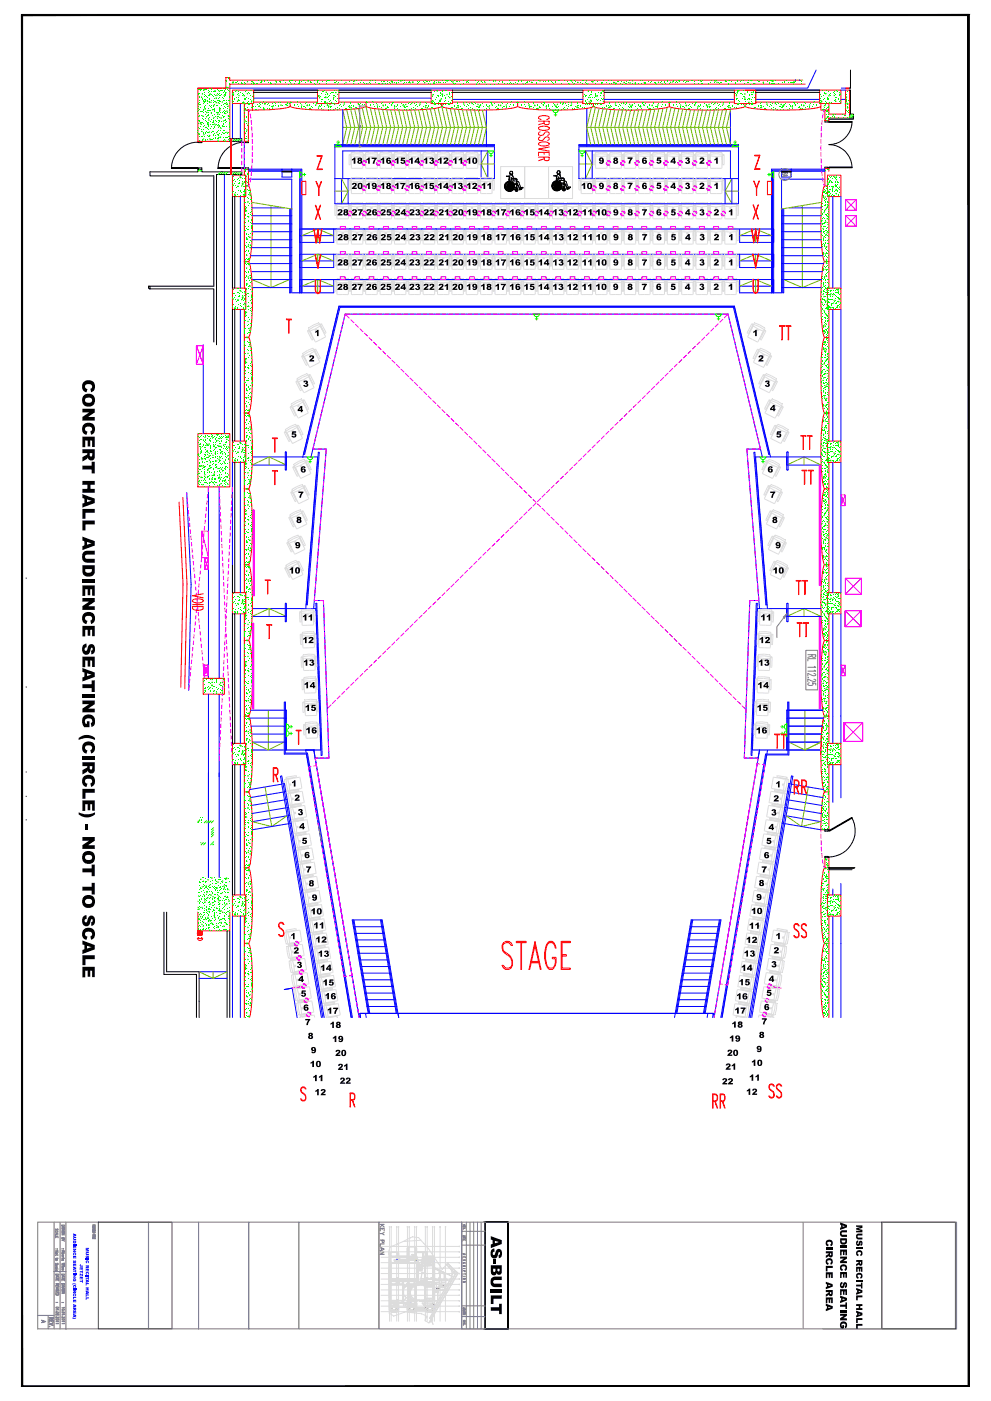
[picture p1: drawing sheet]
<svg xmlns="http://www.w3.org/2000/svg" width="297mm" height="420mm" viewBox="0 0 297 420" stroke-linecap="round" stroke-linejoin="round" font-family="sans-serif">
<g fill="none" stroke="#000" stroke-width=".3">
<path d="M59.3 26.4h8.4M247.3 36.2v.4h.9M248.2 36.5h.2M248.4 36.5h7v.2h-7zM248.4 36.2v.3M255.4 36.5a6.9 6.9 0 0 1-7 6.9 6.9 6.9 0 0 1 7 6.9M59.3 51.5h-14.3v1.3h19.1M59.3 42.4l.3 .4h.9v-.4M59.3 50.8l.3-.5h.9v.5M59.6 42.6a7.9 7.9 0 0 0-8.2 7.9v-.2h7.9v.2h-7.9M64.9 52.3v51.1M248.4 50.1h7v.2h-7z"/>
<path d="M248.4 50.3v.3M248.4 50.3l-1.1-.2v.5M49.1 273.6v18.6h9.8v8.1M50 273.6v17.8h9.7v8.9M68.9 279.2v25.9"/>
</g>
<path d="M59.3 26.4h9.6v16h-9.6zM67.7 24.1v2.3M68.9 24.1h171.7M241.3 25.2h-172.4v1.2M253.4 26.4h1.2M59.3 130.1h9.6v15.9h-9.6zM59.3 273.6v5.6h9.6v-5.6" fill="none" stroke="#f00" stroke-width=".3"/>
<g fill="none" stroke="#00f" stroke-width=".3">
<path d="M238.4 24l.1 .1M238.4 24.1h.1M238.5 24l-.1 .1M239.6 24.1h.1M239.6 24l.1 .1M239.7 24l-.1 .1M87.5 53.7v34.1h2.7M89.8 51.4v36.4M90.5 50.7v37.1h9.5v-4M102.7 45.3h41.5M86.8 62.6v25.2M89.8 70.7h.4"/>
<path d="M89.8 78.2h.4M89.8 76.3h.4M90.5 76.3h131.2M90.5 70.7h9.5M90.5 78.2h9.5M90.5 68.7h70.4M100 68.7v4h-9.5M100 76.3v3.9h-9.5M89.8 80.2h.4M89.8 85.8h.4M89.8 83.8h.4M90.5 85.8h9.5"/>
<path d="M90.5 83.8h70.4M75.6 182.5h19.1M65.7 208.2v55M62.5 232.9v30.3M75.6 224.9h9.6M85.5 224.9h6.2"/>
</g>
<path d="M95.2 83.8v4" fill="none" stroke="#8ab800" stroke-width=".3"/>
<g fill="none" stroke="#dcdcdc" stroke-width=".3">
<path d="M105.3 62.2v3.3l.2 .1h3.2l.1-3.4"/>
<circle cx="107" cy="62.4" r=".24"/>
</g>
<path d="M107 62l1.6-.1 .2 .1v1.2M108.8 62.8h.2M108.8 62h.2M108.8 62.1v.1M108.8 61v1.1" fill="none" stroke="#dcdcdc" stroke-width=".3"/>
<path d="M105.1 62.8h.2M105.2 62h.1M105.2 61.3h3.6M107 62l-1.5-.1-.2 .1v1.2M108.8 61a6.5 6.5 0 0 0-3.6 0l.1 1.2" fill="none" stroke="#dcdcdc" stroke-width=".3"/>
<g fill="none" stroke="#dcdcdc" stroke-width=".3">
<path d="M101 62.2v3.3l.2 .1h3.2v-3.4M104.7 61.5l.4 .1v3l-.5-.2zM104.8 61.6l.1 .1zM105.1 62h.1M108.9 62h.1M109 61.5l.4 .1v3l-.4-.2zM109.1 61.7h.2z"/>
<circle cx="102.7" cy="62.4" r=".24"/>
</g>
<path d="M102.7 62l1.6-.1 .1 .1v1.2M104.4 62.8h.2M104.5 62.1l-.1 .1M104.5 61v1.1M104.5 62h.1" fill="none" stroke="#dcdcdc" stroke-width=".3"/>
<path d="M100.8 62.8h.2M100.9 62h.1M101 61.3h3.5M102.7 62l-1.5-.1-.2 .1v1.2M104.5 61a6.3 6.3 0 0 0-3.5 0v1.2" fill="none" stroke="#dcdcdc" stroke-width=".3"/>
<g fill="none" stroke="#dcdcdc" stroke-width=".3">
<path d="M100.4 61.5l.4 .1-.1 3-.3-.2zM100.5 61.7h.2zM100.8 62h.1M104.6 62h.1M104.7 61.5l.4 .1v3l-.5-.2zM104.8 61.6l.1 .1zM109.6 62.2v3.3l.2 .1h3.2l.1-3.4"/>
<circle cx="111.3" cy="62.4" r=".25"/>
</g>
<path d="M111.3 62l1.6-.1 .2 .1v1.2M113.1 62.8h.2M113.1 62.1v.1M113.1 61v1.1M113.1 62h.2" fill="none" stroke="#dcdcdc" stroke-width=".3"/>
<path d="M109.4 62.8h.2M109.5 62h.1M109.6 61.3h3.5M111.3 62h-1.7v1.2M113.1 61a6.3 6.3 0 0 0-3.5 0v1.2" fill="none" stroke="#dcdcdc" stroke-width=".3"/>
<path d="M109.1 61.7h.2zM109.4 62h.1" fill="none" stroke="#dcdcdc" stroke-width=".3"/>
<g fill="none" stroke="#dcdcdc" stroke-width=".3">
<path d="M109 61.5l.4 .1v3l-.4-.2zM113.2 62h.1M113.3 61.5l.4 .1v3l-.4-.2zM113.4 61.7h.2zM113.9 62.2v3.3l.2 .1h3.2l.1-3.4"/>
<circle cx="115.6" cy="62.4" r=".24"/>
</g>
<path d="M115.7 62h1.7v1.2M117.4 62.8h.2M117.4 62h.2M117.4 62.1v.1M117.4 61v1.1" fill="none" stroke="#dcdcdc" stroke-width=".3"/>
<path d="M113.7 62.8h.2M113.8 62h.1M113.9 61.3h3.5M115.7 62l-1.6-.1-.2 .1v1.2M117.4 61a6.3 6.3 0 0 0-3.5 0v1.2" fill="none" stroke="#dcdcdc" stroke-width=".3"/>
<path d="M113.3 61.5l.4 .1v3l-.4-.2zM113.4 61.7h.2zM113.7 62h.1M117.5 62h.1M117.7 61.6l.2 .1z" fill="none" stroke="#dcdcdc" stroke-width=".3"/>
<g fill="none" stroke="#dcdcdc" stroke-width=".3">
<path d="M117.6 61.5l.4 .1v3l-.4-.2zM118.2 62.2v3.3l.2 .1h3.2l.1-3.4"/>
<circle cx="119.9" cy="62.4" r=".24"/>
</g>
<path d="M120 62l1.5-.1 .2 .1v1.2M121.7 62.8h.2M121.7 62.1v.1M121.7 61v1.1M121.7 62h.2" fill="none" stroke="#dcdcdc" stroke-width=".3"/>
<path d="M118 62.8h.2M118.1 62h.1M118.1 61.3h3.6M120 62l-1.6-.1-.2 .1v1.2M121.7 61a6.5 6.5 0 0 0-3.6 0l.1 1.2" fill="none" stroke="#dcdcdc" stroke-width=".3"/>
<g fill="none" stroke="#dcdcdc" stroke-width=".3">
<path d="M117.6 61.5l.4 .1v3l-.4-.2zM117.7 61.6l.2 .1zM118 62h.1M121.8 62h.1M121.9 61.5l.4 .1v3l-.4-.2zM122 61.6l.2 .1zM122.6 62.2l.1 3.4h3.2l.1-3.4"/>
<circle cx="124.2" cy="62.4" r=".25"/>
</g>
<path d="M124.2 62l1.6-.1 .2 .1v1.2M126 62.8h.2M126 62h.2M126 62.1v.1M126 61v1.1" fill="none" stroke="#dcdcdc" stroke-width=".3"/>
<path d="M122.3 62.8h.3M122.4 62h.1M122.5 61.3h3.5M124.2 62l-1.5-.1-.1 .1v1.2M126 61a6.3 6.3 0 0 0-3.5 0l.1 1.2" fill="none" stroke="#dcdcdc" stroke-width=".3"/>
<g fill="none" stroke="#dcdcdc" stroke-width=".3">
<path d="M121.9 61.5l.4 .1v3l-.4-.2zM122 61.6l.2 .1zM122.3 62h.1M126.1 62h.1M126.2 61.5l.4 .1v3l-.4-.2zM126.3 61.7h.2zM126.8 62.2v3.3l.2 .1h3.3v-3.4"/>
<circle cx="128.5" cy="62.4" r=".24"/>
</g>
<path d="M128.6 62h1.7v1.2M130.3 62.8h.2M130.3 62.1v.1M130.3 61v1.1M130.3 62h.2" fill="none" stroke="#dcdcdc" stroke-width=".3"/>
<path d="M126.6 62.8h.2M126.7 62h.1M126.8 61.3h3.5M128.6 62h-1.8v1.2M130.3 61a6.3 6.3 0 0 0-3.5 0v1.2" fill="none" stroke="#dcdcdc" stroke-width=".3"/>
<path d="M126.2 61.5l.4 .1v3l-.4-.2zM126.3 61.7h.2zM126.6 62h.1M130.4 62h.1M130.6 61.6l.2 .1z" fill="none" stroke="#dcdcdc" stroke-width=".3"/>
<g fill="none" stroke="#dcdcdc" stroke-width=".3">
<path d="M130.5 61.8v-.3h.4v3.1l-.4-.2v-2.6M131.1 62.2v3.3l.2 .1h3.2l.1-3.4"/>
<circle cx="132.9" cy="62.4" r=".24"/>
</g>
<path d="M132.9 62l1.5-.1 .2 .1v1.2M134.6 62.8h.2M134.7 62h.1M134.7 62.1l-.1 .1M134.7 61v1.1" fill="none" stroke="#dcdcdc" stroke-width=".3"/>
<path d="M130.9 62.8h.2M131 62h.1M131.1 61.3h3.6M132.9 62l-1.6-.1-.2 .1v1.2M134.7 61a6.3 6.3 0 0 0-3.6 0v1.2" fill="none" stroke="#dcdcdc" stroke-width=".3"/>
<g fill="none" stroke="#dcdcdc" stroke-width=".3">
<path d="M130.5 61.5l.4 .1v3l-.4-.2zM130.6 61.6l.2 .1zM130.9 62h.1M134.7 62h.1M134.8 61.5l.4 .1v3l-.4-.2zM135 61.6l.1 .1zM135.5 62.2l.1 3.4h3.2l.1-3.4"/>
<circle cx="137.2" cy="62.4" r=".24"/>
</g>
<path d="M137.2 62l1.5-.1 .2 .1v1.2M138.9 62.8h.2M138.9 62.1v.1M138.9 61v1.1M138.9 62h.2" fill="none" stroke="#dcdcdc" stroke-width=".3"/>
<path d="M135.2 62.8h.3M135.3 62h.1M135.4 61.3h3.5M137.2 62l-1.6-.1-.1 .1v1.2M138.9 61a6.3 6.3 0 0 0-3.5 0l.1 1.2" fill="none" stroke="#dcdcdc" stroke-width=".3"/>
<g fill="none" stroke="#dcdcdc" stroke-width=".3">
<path d="M134.8 61.5l.4 .1v3l-.4-.2zM135 61.6l.1 .1zM135.2 62h.1M139 62h.1M139.3 61.6l.1 .1zM139.5 64.6v-3l-.4-.1v2.9l.4 .2M139.7 62.2v3.3l.2 .1h3.3v-3.4"/>
<circle cx="141.4" cy="62.4" r=".24"/>
</g>
<path d="M141.5 62h1.7v1.2M143.2 62.8h.2M143.3 62.1l-.1 .1M143.3 61v1.1M143.3 62h.1" fill="none" stroke="#dcdcdc" stroke-width=".3"/>
<path d="M139.5 62.8h.2M139.6 62h.1M139.7 61.3h3.6M141.5 62h-1.8v1.2M143.3 61a6.3 6.3 0 0 0-3.6 0v1.2" fill="none" stroke="#dcdcdc" stroke-width=".3"/>
<path d="M139.3 61.6l.1 .1zM139.6 62h.1" fill="none" stroke="#dcdcdc" stroke-width=".3"/>
<g fill="none" stroke="#dcdcdc" stroke-width=".3">
<path d="M139.5 61.8v-.3h-.4v3.1l.4-.2 .1-2.6M143.3 62h.1M143.5 61.5l.3 .1v3l-.4-.2zM143.6 61.6l.1 .1zM144.1 62.2v3.3l.1 .1h3.2l.1-3.4"/>
<circle cx="145.8" cy="62.4" r=".24"/>
</g>
<path d="M145.8 62l1.5-.1 .2 .1v1.2M147.5 62.8h.2M147.6 62.1l-.1 .1M147.6 61v1.1M147.6 62h.1" fill="none" stroke="#dcdcdc" stroke-width=".3"/>
<path d="M143.8 62.8h.3M143.9 62h.1M144 61.3h3.6M145.8 62l-1.6-.1-.1 .1v1.2M147.6 61a6.3 6.3 0 0 0-3.6 0l.1 1.2" fill="none" stroke="#dcdcdc" stroke-width=".3"/>
<g fill="none" stroke="#dcdcdc" stroke-width=".3">
<path d="M143.5 61.5l.3 .1v3l-.4-.2zM143.6 61.6l.1 .1zM143.8 62h.1M147.6 62h.1M147.7 61.5l.5 .1-.1 3-.4-.2zM147.9 61.6l.1 .1zM148.4 62.2v3.3l.1 .1h3.3v-3.4"/>
<circle cx="150.1" cy="62.4" r=".24"/>
</g>
<path d="M150.1 62l1.5-.1 .2 .1v1.2M151.8 62.8h.2M151.9 62.1l-.1 .1M151.9 61v1.1M151.9 62h.1" fill="none" stroke="#dcdcdc" stroke-width=".3"/>
<path d="M148.2 62.8h.2M148.2 62h.1M148.3 61.3h3.6M150.1 62l-1.6-.1-.1 .1v1.2M151.9 61a6.5 6.5 0 0 0-3.6 0l.1 1.2" fill="none" stroke="#dcdcdc" stroke-width=".3"/>
<g fill="none" stroke="#dcdcdc" stroke-width=".3">
<path d="M147.7 61.5l.5 .1-.1 3-.4-.2zM147.9 61.6l.1 .1zM148.2 62h.1M151.9 62h.1M152.1 61.5l.4 .1-.1 3-.4-.2zM152.2 61.6l.1 .1zM152.6 62.2v3.3l.2 .1h3.3v-3.4"/>
<circle cx="154.4" cy="62.4" r=".24"/>
</g>
<path d="M154.4 62l1.5-.1 .2 .1v1.2M156.1 62.8h.2M156.2 62.1l-.1 .1M156.2 61v1.1M156.2 62h.1" fill="none" stroke="#dcdcdc" stroke-width=".3"/>
<path d="M152.5 62.8h.1M152.5 62h.1M152.6 61.3h3.6M154.4 62h-1.8v1.2M156.2 61a6.3 6.3 0 0 0-3.6 0v1.2" fill="none" stroke="#dcdcdc" stroke-width=".3"/>
<path d="M152.2 61.6l.1 .1zM152.5 62h.1" fill="none" stroke="#dcdcdc" stroke-width=".3"/>
<g fill="none" stroke="#dcdcdc" stroke-width=".3">
<path d="M152.1 61.5l.4 .1-.1 3-.4-.2zM156.2 62h.1M156.4 61.5l.4 .1-.1 3-.4-.2zM156.5 61.6l.1 .1zM157 62.2v3.3l.1 .1h3.3v-3.4"/>
<circle cx="158.7" cy="62.4" r=".24"/>
</g>
<path d="M158.7 62l1.5-.1 .2 .1v1.2M160.4 62.8h.2M160.5 62.1l-.1 .1M160.5 61v1.1M160.5 62h.1" fill="none" stroke="#dcdcdc" stroke-width=".3"/>
<path d="M156.8 62.8h.2M156.8 62h.1M156.9 61.3h3.6M158.7 62l-1.6-.1-.1 .1v1.2M160.5 61a6.3 6.3 0 0 0-3.6 0l.1 1.2" fill="none" stroke="#dcdcdc" stroke-width=".3"/>
<path d="M156.4 61.5l.4 .1-.1 3-.4-.2zM156.5 61.6l.1 .1zM156.8 62h.1M160.6 62h.1M160.8 61.6l.1 .1z" fill="none" stroke="#dcdcdc" stroke-width=".3"/>
<g fill="none" stroke="#dcdcdc" stroke-width=".3">
<path d="M105.3 69.8v3.2l.2 .2h3.2l.1-3.4M107 69.6l1.6-.1 .2 .1v1.2M108.8 70.3h.2M108.8 69.6h.2M108.8 69.6v.1M108.8 68.6v1M160.6 61.5l.5 .1-.1 3-.4-.2z"/>
<circle cx="107" cy="70" r=".24"/>
</g>
<path d="M105.1 70.3h.2M105.2 69.6h.1M105.2 68.8h3.6M107 69.6l-1.5-.1-.2 .1v1.2M108.8 68.6a6.5 6.5 0 0 0-3.6 0l.1 1.1" fill="none" stroke="#dcdcdc" stroke-width=".3"/>
<g fill="none" stroke="#dcdcdc" stroke-width=".3">
<path d="M101 69.8v3.2l.2 .2h3.2v-3.4M102.7 69.6l1.6-.1 .1 .1v1.2M104.4 70.3h.2M104.5 69.6l-.1 .1M104.5 68.6v1M104.5 69.6h.1M104.7 69.1l.4 .1v3l-.5-.2zM104.8 69.2l.1 .1zM105.1 69.6h.1M108.9 69.6h.1M109 69.1l.4 .1v3l-.4-.2zM109.1 69.2l.2 .1z"/>
<circle cx="102.7" cy="70" r=".24"/>
</g>
<path d="M100.8 70.3h.2M100.9 69.6h.1M101 68.8h3.5M102.7 69.6l-1.5-.1-.2 .1v1.2M104.5 68.6a6.3 6.3 0 0 0-3.5 0v1.1" fill="none" stroke="#dcdcdc" stroke-width=".3"/>
<g fill="none" stroke="#dcdcdc" stroke-width=".3">
<path d="M100.4 69.1l.4 .1-.1 3-.3-.2zM100.5 69.2h.2zM100.8 69.6h.1M104.6 69.6h.1M104.7 69.1l.4 .1v3l-.5-.2zM104.8 69.2l.1 .1zM109.6 69.8v3.2l.2 .2h3.2l.1-3.4M111.3 69.6l1.6-.1 .2 .1v1.2M113.1 70.3h.2M113.1 68.6v1M113.1 69.6v.1M113.1 69.6h.2"/>
<circle cx="111.3" cy="70" r=".25"/>
</g>
<path d="M109.4 70.3h.2M109.5 69.6h.1M109.6 68.8h3.5M111.3 69.6h-1.7v1.2M113.1 68.6a6.3 6.3 0 0 0-3.5 0v1.1" fill="none" stroke="#dcdcdc" stroke-width=".3"/>
<path d="M109.1 69.2l.2 .1zM109.4 69.6h.1" fill="none" stroke="#dcdcdc" stroke-width=".3"/>
<g fill="none" stroke="#dcdcdc" stroke-width=".3">
<path d="M109 69.1l.4 .1v3l-.4-.2zM113.2 69.6h.1M113.3 69.1l.4 .1v3l-.4-.2zM113.4 69.2h.2zM113.9 69.8v3.2l.2 .2h3.2l.1-3.4M115.7 69.6h1.7v1.2M117.4 70.3h.2M117.4 69.6h.2M117.4 68.6v1M117.4 69.6v.1"/>
<circle cx="115.6" cy="70" r=".24"/>
</g>
<path d="M113.7 70.3h.2M113.8 69.6h.1M113.9 68.8h3.5M115.7 69.6l-1.6-.1-.2 .1v1.2M117.4 68.6a6.3 6.3 0 0 0-3.5 0v1.1" fill="none" stroke="#dcdcdc" stroke-width=".3"/>
<path d="M113.3 69.1l.4 .1v3l-.4-.2zM113.4 69.2h.2zM113.7 69.6h.1M117.5 69.6h.1M117.7 69.2l.2 .1z" fill="none" stroke="#dcdcdc" stroke-width=".3"/>
<g fill="none" stroke="#dcdcdc" stroke-width=".3">
<path d="M117.6 69.1l.4 .1v3l-.4-.2zM118.2 69.8v3.2l.2 .2h3.2l.1-3.4M120 69.6l1.5-.1 .2 .1v1.2M121.7 70.3h.2M121.7 69.6v.1M121.7 68.6v1M121.7 69.6h.2"/>
<circle cx="119.9" cy="70" r=".24"/>
</g>
<path d="M118 70.3h.2M118.1 69.6h.1M118.1 68.8h3.6M120 69.6l-1.6-.1-.2 .1v1.2M121.7 68.6a6.5 6.5 0 0 0-3.6 0l.1 1.1" fill="none" stroke="#dcdcdc" stroke-width=".3"/>
<g fill="none" stroke="#dcdcdc" stroke-width=".3">
<path d="M117.6 69.1l.4 .1v3l-.4-.2zM117.7 69.2l.2 .1zM118 69.6h.1M121.8 69.6h.1M121.9 69.1l.4 .1v3l-.4-.2zM122 69.2l.2 .1zM122.6 69.8l.1 3.4h3.2l.1-3.4M124.2 69.6l1.6-.1 .2 .1v1.2M126 70.3h.2M126 69.6h.2M126 69.6v.1M126 68.6v1"/>
<circle cx="124.2" cy="70" r=".25"/>
</g>
<path d="M122.3 70.3h.3M122.4 69.6h.1M122.5 68.8h3.5M124.2 69.6l-1.5-.1-.1 .1v1.2M126 68.6a6.3 6.3 0 0 0-3.5 0l.1 1.1" fill="none" stroke="#dcdcdc" stroke-width=".3"/>
<g fill="none" stroke="#dcdcdc" stroke-width=".3">
<path d="M121.9 69.1l.4 .1v3l-.4-.2zM122 69.2l.2 .1zM122.3 69.6h.1M126.1 69.6h.1M126.2 69.1l.4 .1v3l-.4-.2zM126.3 69.2h.2zM126.8 69.8v3.2l.2 .2h3.3v-3.4M128.6 69.6h1.7v1.2M130.3 70.3h.2M130.3 68.6v1M130.3 69.6v.1M130.3 69.6h.2"/>
<circle cx="128.5" cy="70" r=".24"/>
</g>
<path d="M126.6 70.3h.2M126.7 69.6h.1M126.8 68.8h3.5M128.6 69.6h-1.8v1.2M130.3 68.6a6.3 6.3 0 0 0-3.5 0v1.1" fill="none" stroke="#dcdcdc" stroke-width=".3"/>
<path d="M126.2 69.1l.4 .1v3l-.4-.2zM126.3 69.2h.2zM126.6 69.6h.1M130.4 69.6h.1M130.6 69.2l.2 .1z" fill="none" stroke="#dcdcdc" stroke-width=".3"/>
<g fill="none" stroke="#dcdcdc" stroke-width=".3">
<path d="M130.5 69.4v-.3h.4v3.1l-.4-.2v-2.6M131.1 69.8v3.2l.2 .2h3.2l.1-3.4M132.9 69.6l1.5-.1 .2 .1v1.2M134.6 70.3h.2M134.7 69.6h.1M134.7 69.6l-.1 .1M134.7 68.6v1"/>
<circle cx="132.9" cy="70" r=".24"/>
</g>
<path d="M130.9 70.3h.2M131 69.6h.1M131.1 68.8h3.6M132.9 69.6l-1.6-.1-.2 .1v1.2M134.7 68.6a6.3 6.3 0 0 0-3.6 0v1.1" fill="none" stroke="#dcdcdc" stroke-width=".3"/>
<g fill="none" stroke="#dcdcdc" stroke-width=".3">
<path d="M130.5 69.1l.4 .1v3l-.4-.2zM130.6 69.2l.2 .1zM130.9 69.6h.1M134.7 69.6h.1M134.8 69.1l.4 .1v3l-.4-.2zM135 69.2l.1 .1zM135.5 69.8l.1 3.4h3.2l.1-3.4M137.2 69.6l1.5-.1 .2 .1v1.2M138.9 70.3h.2M138.9 69.6v.1M138.9 68.6v1M138.9 69.6h.2"/>
<circle cx="137.2" cy="70" r=".24"/>
</g>
<path d="M135.2 70.3h.3M135.3 69.6h.1M135.4 68.8h3.5M137.2 69.6l-1.6-.1-.1 .1v1.2M138.9 68.6a6.3 6.3 0 0 0-3.5 0l.1 1.1" fill="none" stroke="#dcdcdc" stroke-width=".3"/>
<g fill="none" stroke="#dcdcdc" stroke-width=".3">
<path d="M134.8 69.1l.4 .1v3l-.4-.2zM135 69.2l.1 .1zM135.2 69.6h.1M139 69.6h.1M139.2 69.2l.2 .1zM139.5 72.2v-3l-.4-.1v2.9l.4 .2M139.7 69.8v3.2l.2 .2h3.3v-3.4M141.5 69.6h1.7v1.2M143.2 70.3h.2M143.3 69.6l-.1 .1M143.3 68.6v1M143.3 69.6h.1"/>
<circle cx="141.4" cy="70" r=".24"/>
</g>
<path d="M139.5 70.3h.2M139.6 69.6h.1M139.7 68.8h3.6M141.5 69.6h-1.8v1.2M143.3 68.6a6.3 6.3 0 0 0-3.6 0v1.1" fill="none" stroke="#dcdcdc" stroke-width=".3"/>
<path d="M139.2 69.2l.2 .1zM139.6 69.6h.1" fill="none" stroke="#dcdcdc" stroke-width=".3"/>
<g fill="none" stroke="#dcdcdc" stroke-width=".3">
<path d="M139.5 69.4v-.3h-.4v3.1l.4-.2 .1-2.6M143.3 69.6h.1M143.5 69.1l.3 .1v3l-.4-.2zM143.6 69.2l.1 .1zM144.1 69.8v3.2l.1 .2h3.2l.1-3.4M145.8 69.6l1.5-.1 .2 .1v1.2M147.5 70.3h.2M147.6 69.6l-.1 .1M147.6 68.6v1M147.6 69.6h.1"/>
<circle cx="145.8" cy="70" r=".24"/>
</g>
<path d="M143.8 70.3h.3M143.9 69.6h.1M144 68.8h3.6M145.8 69.6l-1.6-.1-.1 .1v1.2M147.6 68.6a6.3 6.3 0 0 0-3.6 0l.1 1.1" fill="none" stroke="#dcdcdc" stroke-width=".3"/>
<g fill="none" stroke="#dcdcdc" stroke-width=".3">
<path d="M143.5 69.1l.3 .1v3l-.4-.2zM143.6 69.2l.1 .1zM143.8 69.6h.1M147.6 69.6h.1M147.7 69.1l.5 .1-.1 3-.4-.2zM147.9 69.2l.1 .1zM148.4 69.8v3.2l.1 .2h3.3v-3.4M150.1 69.6l1.5-.1 .2 .1v1.2M151.8 70.3h.2M151.9 69.6l-.1 .1M151.9 68.6v1M151.9 69.6h.1"/>
<circle cx="150.1" cy="70" r=".24"/>
</g>
<path d="M148.2 70.3h.2M148.2 69.6h.1M148.3 68.8h3.6M150.1 69.6l-1.6-.1-.1 .1v1.2M151.9 68.6a6.5 6.5 0 0 0-3.6 0l.1 1.1" fill="none" stroke="#dcdcdc" stroke-width=".3"/>
<g fill="none" stroke="#dcdcdc" stroke-width=".3">
<path d="M147.7 69.1l.5 .1-.1 3-.4-.2zM147.9 69.2l.1 .1zM148.2 69.6h.1M151.9 69.6h.1M152.1 69.1l.4 .1-.1 3-.4-.2zM152.2 69.2l.1 .1zM152.6 69.8v3.2l.2 .2h3.3v-3.4M154.4 69.6l1.5-.1 .2 .1v1.2M156.1 70.3h.2M156.2 69.6l-.1 .1M156.2 68.6v1M156.2 69.6h.1"/>
<circle cx="154.4" cy="70" r=".24"/>
</g>
<path d="M152.5 70.3h.1M152.5 69.6h.1M152.6 68.8h3.6M154.4 69.6h-1.8v1.2M156.2 68.6a6.3 6.3 0 0 0-3.6 0v1.1" fill="none" stroke="#dcdcdc" stroke-width=".3"/>
<path d="M152.2 69.2l.1 .1zM152.5 69.6h.1" fill="none" stroke="#dcdcdc" stroke-width=".3"/>
<g fill="none" stroke="#dcdcdc" stroke-width=".3">
<path d="M152.1 69.1l.4 .1-.1 3-.4-.2zM156.2 69.6h.1M156.4 69.1l.4 .1-.1 3-.4-.2zM156.5 69.2l.1 .1zM157 69.8v3.2l.1 .2h3.3v-3.4M158.7 69.6l1.5-.1 .2 .1v1.2M160.4 70.3h.2M160.5 69.6l-.1 .1M160.5 68.6v1M160.5 69.6h.1"/>
<circle cx="158.7" cy="70" r=".24"/>
</g>
<path d="M156.8 70.3h.2M156.8 69.6h.1M156.9 68.8h3.6M158.7 69.6l-1.6-.1-.1 .1v1.2M160.5 68.6a6.3 6.3 0 0 0-3.6 0l.1 1.1" fill="none" stroke="#dcdcdc" stroke-width=".3"/>
<path d="M156.4 69.1l.4 .1-.1 3-.4-.2zM156.5 69.2l.1 .1zM156.8 69.6h.1M160.6 69.6h.1M160.8 69.2l.1 .1z" fill="none" stroke="#dcdcdc" stroke-width=".3"/>
<path d="M105.3 77.4v3.2l.2 .2 3.2-.1 .1-3.3M106.9 77.4h.3v.3h-.3zM107 77.2l1.6-.1 .2 .1v1.1M108.8 77.9h.2M108.8 77.2h.2M108.8 77.2v.1M108.8 76.1v1.1M160.6 69.1l.5 .1-.1 3-.4-.2z" fill="none" stroke="#dcdcdc" stroke-width=".3"/>
<path d="M105.1 77.9h.2M105.2 77.2h.1M105.2 76.4h3.6M107 77.2l-1.5-.1-.2 .1v1.1M108.8 76.1l-1.8-.2-1.6 .1-.1 1.3" fill="none" stroke="#dcdcdc" stroke-width=".3"/>
<g fill="none" stroke="#dcdcdc" stroke-width=".3">
<path d="M101 77.4v3.2l.2 .2 3.2-.1v-3.3M102.6 77.4h.3v.3h-.3zM102.7 77.2l1.6-.1 .1 .1v1.1M104.4 77.9h.2M104.5 77.2l-.1 .1M104.5 76.1v1.1M104.5 77.2h.1M104.7 76.6l.4 .2v2.9l-.5-.1zM104.8 76.8h.2zM105.1 77.2h.1M108.9 77.2h.1M109 76.6l.4 .2v2.9l-.4-.1z"/>
<path d="M109.1 76.8h.2z"/>
</g>
<path d="M100.8 77.9h.2M100.9 77.2h.1M101 76.4h3.5M102.7 77.2l-1.5-.1-.2 .1v1.1M104.5 76.1l-1.8-.2-1.6 .1-.1 1.3" fill="none" stroke="#dcdcdc" stroke-width=".3"/>
<g fill="none" stroke="#dcdcdc" stroke-width=".3">
<path d="M100.4 76.6l.4 .2-.1 2.9-.3-.1zM100.8 77.2h.1M104.6 77.2h.1M104.7 76.6l.4 .2v2.9l-.5-.1zM104.8 76.8h.2zM109.6 77.4v3.2l.2 .2 3.2-.1 .1-3.3M111.3 77.2l1.6-.1 .2 .1v1.1M113.1 77.9h.2M113.1 76.1v1.1M113.1 77.2v.1M113.1 77.2h.2"/>
<circle cx="100.6" cy="76.8" r=".07"/>
<circle cx="111.4" cy="77.5" r=".24"/>
</g>
<path d="M109.4 77.9h.2M109.5 77.2h.1M109.6 76.4h3.5M111.3 77.2h-1.7v1.1M113.1 76.1l-1.8-.2-1.6 .1-.1 1.3" fill="none" stroke="#dcdcdc" stroke-width=".3"/>
<path d="M109.1 76.8h.2zM109.4 77.2h.1" fill="none" stroke="#dcdcdc" stroke-width=".3"/>
<g fill="none" stroke="#dcdcdc" stroke-width=".3">
<path d="M109 76.6l.4 .2v2.9l-.4-.1zM113.2 77.2h.1M113.3 76.6l.4 .2v2.9l-.4-.1zM113.9 77.4v3.2l.2 .2 3.2-.1 .1-3.3M115.5 77.4h.3v.3h-.3zM115.7 77.2h1.7v1.1M117.4 77.9h.2M117.4 77.2h.2M117.4 76.1v1.1M117.4 77.2v.1"/>
<circle cx="113.5" cy="76.8" r=".07"/>
</g>
<path d="M113.7 77.9h.2M113.8 77.2h.1M113.9 76.4h3.5M115.7 77.2l-1.6-.1-.2 .1v1.1M117.4 76.1l-1.7-.2-1.7 .1-.1 1.3" fill="none" stroke="#dcdcdc" stroke-width=".3"/>
<g fill="none" stroke="#dcdcdc" stroke-width=".3">
<path d="M113.3 76.6l.4 .2v2.9l-.4-.1zM113.7 77.2h.1M117.5 77.2h.1M117.7 76.8h.2z"/>
<circle cx="113.5" cy="76.8" r=".07"/>
</g>
<path d="M117.6 76.6l.4 .2v2.9l-.4-.1zM118.2 77.4v3.2l.2 .2 3.2-.1 .1-3.3M119.8 77.4h.3v.3h-.3zM120 77.2l1.5-.1 .2 .1v1.1M121.7 77.9h.2M121.7 77.2v.1M121.7 76.1v1.1M121.7 77.2h.2" fill="none" stroke="#dcdcdc" stroke-width=".3"/>
<path d="M118 77.9h.2M118.1 77.2h.1M118.1 76.4h3.6M120 77.2l-1.6-.1-.2 .1v1.1M121.7 76.1l-1.7-.2-1.7 .1-.1 1.3" fill="none" stroke="#dcdcdc" stroke-width=".3"/>
<g fill="none" stroke="#dcdcdc" stroke-width=".3">
<path d="M117.6 76.6l.4 .2v2.9l-.4-.1zM117.7 76.8h.2zM118 77.2h.1M121.8 77.2h.1M121.9 76.6l.4 .2v2.9l-.4-.1zM122 76.8h.2zM122.6 77.4l.1 3.4 3.2-.1 .1-3.3M124.2 77.2l1.6-.1 .2 .1v1.1M126 77.9h.2M126 77.2h.2M126 77.2v.1M126 76.1v1.1"/>
<circle cx="124.3" cy="77.5" r=".24"/>
</g>
<path d="M122.3 77.9h.3M122.4 77.2h.1M122.5 76.4h3.5M124.2 77.2l-1.5-.1-.1 .1v1.1M126 76.1l-1.8-.2-1.6 .1v1.3" fill="none" stroke="#dcdcdc" stroke-width=".3"/>
<g fill="none" stroke="#dcdcdc" stroke-width=".3">
<path d="M121.9 76.6l.4 .2v2.9l-.4-.1zM122 76.8h.2zM122.3 77.2h.1M126.1 77.2h.1M126.2 76.6l.4 .2v2.9l-.4-.1zM126.8 77.4v3.2l.2 .2 3.3-.1v-3.3M128.6 77.2h1.7v1.1M130.3 77.9h.2M130.3 76.1v1.1M130.3 77.2v.1M130.3 77.2h.2"/>
<circle cx="126.4" cy="76.8" r=".07"/>
<circle cx="128.5" cy="77.5" r=".22"/>
</g>
<path d="M126.6 77.9h.2M126.7 77.2h.1M126.8 76.4h3.5M128.6 77.2h-1.8v1.1M130.3 76.1l-1.7-.2-1.7 .1-.1 1.3" fill="none" stroke="#dcdcdc" stroke-width=".3"/>
<g fill="none" stroke="#dcdcdc" stroke-width=".3">
<path d="M126.2 76.6l.4 .2v2.9l-.4-.1zM126.6 77.2h.1M130.4 77.2h.1M130.6 76.8h.2z"/>
<circle cx="126.4" cy="76.8" r=".07"/>
</g>
<path d="M130.5 76.9v-.3h.4v3.1l-.4-.1v-2.7M131.1 77.4v3.2l.2 .2 3.2-.1 .1-3.3M132.7 77.4h.3v.3h-.3zM132.9 77.2l1.5-.1 .2 .1v1.1M134.6 77.9h.2M134.7 77.2h.1M134.7 77.2l-.1 .1M134.7 76.1v1.1" fill="none" stroke="#dcdcdc" stroke-width=".3"/>
<path d="M130.9 77.9h.2M131 77.2h.1M131.1 76.4h3.6M132.9 77.2l-1.6-.1-.2 .1v1.1M134.7 76.1l-1.8-.2-1.7 .1-.1 1.3" fill="none" stroke="#dcdcdc" stroke-width=".3"/>
<g fill="none" stroke="#dcdcdc" stroke-width=".3">
<path d="M130.5 76.6l.4 .2v2.9l-.4-.1zM130.6 76.8h.2zM130.9 77.2h.1M134.7 77.2h.1M134.8 76.6l.4 .2v2.9l-.4-.1zM135 76.8h.1zM135.5 77.4l.1 3.4 3.2-.1 .1-3.3M137 77.4h.3v.3h-.3zM137.2 77.2l1.5-.1 .2 .1v1.1M138.9 77.9h.2M138.9 77.2v.1M138.9 76.1v1.1"/>
<path d="M138.9 77.2h.2"/>
</g>
<path d="M135.2 77.9h.3M135.3 77.2h.1M135.4 76.4h3.5M137.2 77.2l-1.6-.1-.1 .1v1.1M138.9 76.1l-1.7-.2-1.7 .1v1.3" fill="none" stroke="#dcdcdc" stroke-width=".3"/>
<g fill="none" stroke="#dcdcdc" stroke-width=".3">
<path d="M134.8 76.6l.4 .2v2.9l-.4-.1zM135 76.8h.1zM135.2 77.2h.1M139 77.2h.1M139.2 76.8h.2zM139.5 79.7v-2.9l-.4-.2v3l.4 .1M139.7 77.4v3.2l.2 .2 3.3-.1v-3.3M141.5 77.2h1.7v1.1M143.2 77.9h.2M143.3 77.2l-.1 .1M143.3 76.1v1.1M143.3 77.2h.1"/>
<circle cx="141.5" cy="77.5" r=".22"/>
</g>
<path d="M139.5 77.9h.2M139.6 77.2h.1M139.7 76.4h3.6M141.5 77.2h-1.8v1.1M143.3 76.1l-1.8-.2-1.7 .1-.1 1.3" fill="none" stroke="#dcdcdc" stroke-width=".3"/>
<path d="M139.2 76.8h.2zM139.6 77.2h.1" fill="none" stroke="#dcdcdc" stroke-width=".3"/>
<g fill="none" stroke="#dcdcdc" stroke-width=".3">
<path d="M139.5 76.9v-.3h-.4v3.1l.4-.1 .1-2.7M143.3 77.2h.1M143.5 76.6l.3 .2v2.9l-.4-.1zM144.1 77.4v3.2l.1 .2 3.2-.1 .1-3.3M145.6 77.4h.4v.3h-.4zM145.8 77.2l1.5-.1 .2 .1v1.1M147.5 77.9h.2M147.6 77.2l-.1 .1M147.6 76.1v1.1M147.6 77.2h.1"/>
<circle cx="143.6" cy="76.8" r=".07"/>
</g>
<path d="M143.8 77.9h.3M143.9 77.2h.1M144 76.4h3.6M145.8 77.2l-1.6-.1-.1 .1v1.1M147.6 76.1l-1.8-.2-1.7 .1v1.3" fill="none" stroke="#dcdcdc" stroke-width=".3"/>
<g fill="none" stroke="#dcdcdc" stroke-width=".3">
<path d="M143.5 76.6l.3 .2v2.9l-.4-.1zM143.8 77.2h.1M147.6 77.2h.1M147.7 76.6l.5 .2-.1 2.9-.4-.1zM147.9 76.8h.1zM148.4 77.4v3.2l.1 .2 3.3-.1v-3.3M149.9 77.4h.3v.3h-.3zM150.1 77.2l1.5-.1 .2 .1v1.1M151.8 77.9h.2M151.9 77.2l-.1 .1M151.9 76.1v1.1M151.9 77.2h.1"/>
<circle cx="143.6" cy="76.8" r=".07"/>
</g>
<path d="M148.2 77.9h.2M148.2 77.2h.1M148.3 76.4h3.6M150.1 77.2l-1.6-.1-.1 .1v1.1M151.9 76.1l-1.8-.2-1.7 .1v1.3" fill="none" stroke="#dcdcdc" stroke-width=".3"/>
<g fill="none" stroke="#dcdcdc" stroke-width=".3">
<path d="M147.7 76.6l.5 .2-.1 2.9-.4-.1zM147.9 76.8h.1zM148.2 77.2h.1M151.9 77.2h.1M152.1 76.6l.4 .2-.1 2.9-.4-.1zM152.2 76.8h.1zM152.6 77.4v3.2l.2 .2 3.3-.1v-3.3M154.4 77.2l1.5-.1 .2 .1v1.1M156.1 77.9h.2M156.2 77.2l-.1 .1M156.2 76.1v1.1M156.2 77.2h.1"/>
<circle cx="154.4" cy="77.5" r=".22"/>
</g>
<path d="M152.5 77.9h.1M152.5 77.2h.1M152.6 76.4h3.6M154.4 77.2h-1.8v1.1M156.2 76.1l-1.8-.2-1.7 .1-.1 1.3" fill="none" stroke="#dcdcdc" stroke-width=".3"/>
<path d="M152.2 76.8h.1zM152.5 77.2h.1" fill="none" stroke="#dcdcdc" stroke-width=".3"/>
<g fill="none" stroke="#dcdcdc" stroke-width=".3">
<path d="M152.1 76.6l.4 .2-.1 2.9-.4-.1zM156.2 77.2h.1M156.4 76.6l.4 .2-.1 2.9-.4-.1zM157 77.4v3.2l.1 .2 3.3-.1v-3.3M158.5 77.4h.4v.3h-.4zM158.7 77.2l1.5-.1 .2 .1v1.1M160.4 77.9h.2M160.5 77.2l-.1 .1M160.5 76.1v1.1M160.5 77.2h.1"/>
<circle cx="156.6" cy="76.8" r=".07"/>
</g>
<path d="M156.8 77.9h.2M156.8 77.2h.1M156.9 76.4h3.6M158.7 77.2l-1.6-.1-.1 .1v1.1M160.5 76.1l-1.8-.2-1.6 .1-.1 1.3" fill="none" stroke="#dcdcdc" stroke-width=".3"/>
<g fill="none" stroke="#dcdcdc" stroke-width=".3">
<path d="M156.4 76.6l.4 .2-.1 2.9-.4-.1zM156.8 77.2h.1M160.6 77.2h.1M160.8 76.8h.1z"/>
<circle cx="156.6" cy="76.8" r=".07"/>
</g>
<path d="M160.6 76.6l.5 .2-.1 2.9-.4-.1zM105.3 85v3.2l.2 .2 3.2-.1 .1-3.3M106.9 84.9h.3v.4h-.3zM107 84.8l1.6-.2 .2 .2v1.1M108.8 85.4h.2M108.8 84.8h.2M108.8 84.8v.1M108.8 83.7v1.1" fill="none" stroke="#dcdcdc" stroke-width=".3"/>
<path d="M105.1 85.4h.2M105.2 84.8h.1M105.2 84h3.6M107 84.8l-1.5-.2-.2 .2v1.1M108.8 83.7a6.5 6.5 0 0 0-3.6 0l.1 1.2" fill="none" stroke="#dcdcdc" stroke-width=".3"/>
<g fill="none" stroke="#dcdcdc" stroke-width=".3">
<path d="M101 85v3.2l.2 .2 3.2-.1v-3.3M102.6 84.9h.3v.4h-.3zM102.7 84.8l1.6-.2 .1 .2v1.1M104.4 85.4h.2M104.5 84.8l-.1 .1M104.5 83.7v1.1M104.5 84.8h.1M104.7 84.2l.4 .1v3l-.5-.2zM104.8 84.3l.2 .1zM105.1 84.8h.1M108.9 84.8h.1M109 84.2l.4 .1v3l-.4-.2z"/>
<path d="M109.1 84.4h.2z"/>
</g>
<path d="M100.8 85.4h.2M100.9 84.8h.1M101 84h3.5M102.7 84.8l-1.5-.2-.2 .2v1.1M104.5 83.7a6.3 6.3 0 0 0-3.5 0v1.2" fill="none" stroke="#dcdcdc" stroke-width=".3"/>
<g fill="none" stroke="#dcdcdc" stroke-width=".3">
<path d="M100.4 84.2l.4 .1-.1 3-.3-.2zM100.8 84.8h.1M104.6 84.8h.1M104.7 84.2l.4 .1v3l-.5-.2zM104.8 84.3l.2 .1zM109.6 85v3.2l.2 .2 3.2-.1 .1-3.3M111.3 84.8l1.6-.2 .2 .2v1.1M113.1 85.4h.2M113.1 83.7v1.1M113.1 84.8v.1M113.1 84.8h.2"/>
<circle cx="100.6" cy="84.4" r=".07"/>
<circle cx="111.4" cy="85.1" r=".24"/>
</g>
<path d="M109.4 85.4h.2M109.5 84.8h.1M109.6 84h3.5M111.3 84.8h-1.7v1.1M113.1 83.7a6.3 6.3 0 0 0-3.5 0v1.2" fill="none" stroke="#dcdcdc" stroke-width=".3"/>
<path d="M109.1 84.4h.2zM109.4 84.8h.1" fill="none" stroke="#dcdcdc" stroke-width=".3"/>
<g fill="none" stroke="#dcdcdc" stroke-width=".3">
<path d="M109 84.2l.4 .1v3l-.4-.2zM113.2 84.8h.1M113.3 84.2l.4 .1v3l-.4-.2zM113.9 85v3.2l.2 .2h3.1l.2-.2v-3.2M115.5 84.9h.3v.4h-.3zM115.7 84.8h1.7v1.1M117.4 85.4h.2M117.4 84.8h.2M117.4 83.7v1.1M117.4 84.8v.1"/>
<circle cx="113.5" cy="84.4" r=".07"/>
</g>
<path d="M113.7 85.4h.2M113.8 84.8h.1M113.9 84h3.5M115.7 84.8l-1.6-.2-.2 .2v1.1M117.4 83.7a6.3 6.3 0 0 0-3.5 0v1.2" fill="none" stroke="#dcdcdc" stroke-width=".3"/>
<g fill="none" stroke="#dcdcdc" stroke-width=".3">
<path d="M113.3 84.2l.4 .1v3l-.4-.2zM113.7 84.8h.1M117.5 84.8h.1M117.7 84.3l.2 .1z"/>
<circle cx="113.5" cy="84.4" r=".07"/>
</g>
<path d="M117.6 84.2l.4 .1v3l-.4-.2zM118.2 85v3.2l.2 .2 3.2-.1 .1-3.3M119.8 84.9h.3v.4h-.3zM120 84.8l1.5-.2 .2 .2v1.1M121.7 85.4h.2M121.7 84.8v.1M121.7 83.7v1.1M121.7 84.8h.2" fill="none" stroke="#dcdcdc" stroke-width=".3"/>
<path d="M118 85.4h.2M118.1 84.8h.1M118.1 84h3.6M120 84.8l-1.6-.2-.2 .2v1.1M121.7 83.7a6.5 6.5 0 0 0-3.6 0l.1 1.2" fill="none" stroke="#dcdcdc" stroke-width=".3"/>
<g fill="none" stroke="#dcdcdc" stroke-width=".3">
<path d="M117.6 84.2l.4 .1v3l-.4-.2zM117.7 84.3l.2 .1zM118 84.8h.1M121.8 84.8h.1M121.9 84.2l.4 .1v3l-.4-.2zM122 84.3l.2 .1zM122.6 85l.1 3.4 3.2-.1 .1-3.3M124.2 84.8l1.6-.2 .2 .2v1.1M126 85.4h.2M126 84.8h.2M126 84.8v.1M126 83.7v1.1"/>
<circle cx="124.3" cy="85.1" r=".24"/>
</g>
<path d="M122.3 85.4h.3M122.4 84.8h.1M122.5 84h3.5M124.2 84.8l-1.5-.2-.1 .2v1.1M126 83.7a6.3 6.3 0 0 0-3.5 0l.1 1.2" fill="none" stroke="#dcdcdc" stroke-width=".3"/>
<g fill="none" stroke="#dcdcdc" stroke-width=".3">
<path d="M121.9 84.2l.4 .1v3l-.4-.2zM122 84.3l.2 .1zM122.3 84.8h.1M126.1 84.8h.1M126.2 84.2l.4 .1v3l-.4-.2zM126.8 85v3.2l.2 .2 3.3-.1v-3.3M128.6 84.8h1.7v1.1M130.3 85.4h.2M130.3 83.7v1.1M130.3 84.8v.1M130.3 84.8h.2"/>
<circle cx="126.4" cy="84.4" r=".07"/>
<circle cx="128.5" cy="85.1" r=".22"/>
</g>
<path d="M126.6 85.4h.2M126.7 84.8h.1M126.8 84h3.5M128.6 84.8h-1.8v1.1M130.3 83.7a6.3 6.3 0 0 0-3.5 0v1.2" fill="none" stroke="#dcdcdc" stroke-width=".3"/>
<g fill="none" stroke="#dcdcdc" stroke-width=".3">
<path d="M126.2 84.2l.4 .1v3l-.4-.2zM126.6 84.8h.1M130.4 84.8h.1M130.6 84.3l.2 .1z"/>
<circle cx="126.4" cy="84.4" r=".07"/>
</g>
<path d="M130.5 84.5v-.3h.4v3.1l-.4-.2v-2.6M131.1 85v3.2l.2 .2 3.2-.1 .1-3.3M132.7 84.9h.3v.4h-.3zM132.9 84.8l1.5-.2 .2 .2v1.1M134.6 85.4h.2M134.7 84.8h.1M134.7 84.8l-.1 .1M134.7 83.7v1.1" fill="none" stroke="#dcdcdc" stroke-width=".3"/>
<path d="M130.9 85.4h.2M131 84.8h.1M131.1 84h3.6M132.9 84.8l-1.6-.2-.2 .2v1.1M134.7 83.7a6.3 6.3 0 0 0-3.6 0v1.2" fill="none" stroke="#dcdcdc" stroke-width=".3"/>
<g fill="none" stroke="#dcdcdc" stroke-width=".3">
<path d="M130.5 84.2l.4 .1v3l-.4-.2zM130.6 84.3l.2 .1zM130.9 84.8h.1M134.7 84.8h.1M134.8 84.2l.4 .1v3l-.4-.2zM135 84.3l.1 .1zM135.5 85l.1 3.4 3.2-.1 .1-3.3M137 84.9h.3v.4h-.3zM137.2 84.8l1.5-.2 .2 .2v1.1M138.9 85.4h.2M138.9 84.8v.1M138.9 83.7v1.1"/>
<path d="M138.9 84.8h.2"/>
</g>
<path d="M135.2 85.4h.3M135.3 84.8h.1M135.4 84h3.5M137.2 84.8l-1.6-.2-.1 .2v1.1M138.9 83.7a6.3 6.3 0 0 0-3.5 0l.1 1.2" fill="none" stroke="#dcdcdc" stroke-width=".3"/>
<g fill="none" stroke="#dcdcdc" stroke-width=".3">
<path d="M134.8 84.2l.4 .1v3l-.4-.2zM135 84.3l.1 .1zM135.2 84.8h.1M139 84.8h.1M139.2 84.4h.2zM139.5 87.3v-3l-.4-.1v2.9l.4 .2M139.7 85v3.2l.2 .2 3.3-.1v-3.3M141.5 84.8h1.7v1.1M143.2 85.4h.2M143.3 84.8l-.1 .1M143.3 83.7v1.1M143.3 84.8h.1"/>
<circle cx="141.5" cy="85.1" r=".22"/>
</g>
<path d="M139.5 85.4h.2M139.6 84.8h.1M139.7 84h3.6M141.5 84.8h-1.8v1.1M143.3 83.7a6.3 6.3 0 0 0-3.6 0v1.2" fill="none" stroke="#dcdcdc" stroke-width=".3"/>
<path d="M139.2 84.4h.2zM139.6 84.8h.1" fill="none" stroke="#dcdcdc" stroke-width=".3"/>
<g fill="none" stroke="#dcdcdc" stroke-width=".3">
<path d="M139.5 84.5v-.3h-.4v3.1l.4-.2 .1-2.6M143.3 84.8h.1M143.5 84.2l.3 .1v3l-.4-.2zM152.6 85v3.2l.2 .2 3.3-.1v-3.3M154.4 84.8l1.5-.2 .2 .2v1.1M156.1 85.4h.2M156.2 84.8l-.1 .1M156.2 83.7v1.1M156.2 84.8h.1"/>
<circle cx="143.6" cy="84.4" r=".07"/>
<circle cx="154.4" cy="85.1" r=".22"/>
</g>
<path d="M152.5 85.4h.1M152.5 84.8h.1M152.6 84h3.6M154.4 84.8h-1.8v1.1M156.2 83.7a6.3 6.3 0 0 0-3.6 0v1.2" fill="none" stroke="#dcdcdc" stroke-width=".3"/>
<path d="M152.2 84.3l.1 .1zM152.5 84.8h.1" fill="none" stroke="#dcdcdc" stroke-width=".3"/>
<path d="M144.1 85v3.2l.1 .2 3.2-.1 .1-3.3M145.6 84.9h.4v.4h-.4zM145.8 84.8l1.5-.2 .2 .2v1.1M147.5 85.4h.2M147.6 84.8l-.1 .1M147.6 83.7v1.1M147.6 84.8h.1M152.1 84.2l.4 .1-.1 3-.4-.2zM156.2 84.8h.1M156.4 84.2l.4 .1-.1 3-.4-.2zM156.5 84.5h.1" fill="none" stroke="#dcdcdc" stroke-width=".3"/>
<path d="M143.8 85.4h.3M143.9 84.8h.1M144 84h3.6M145.8 84.8l-1.6-.2-.1 .2v1.1M147.6 83.7a6.3 6.3 0 0 0-3.6 0l.1 1.2" fill="none" stroke="#dcdcdc" stroke-width=".3"/>
<g fill="none" stroke="#dcdcdc" stroke-width=".3">
<path d="M143.5 84.2l.3 .1v3l-.4-.2zM143.8 84.8h.1M147.6 84.8h.1M147.7 84.2l.5 .1-.1 3-.4-.2zM147.9 84.3l.1 .1zM148.4 85v3.2l.1 .2 3.3-.1v-3.3M149.9 84.9h.3v.4h-.3zM150.1 84.8l1.5-.2 .2 .2v1.1M151.8 85.4h.2M151.9 84.8l-.1 .1M151.9 83.7v1.1M151.9 84.8h.1"/>
<circle cx="143.6" cy="84.4" r=".07"/>
</g>
<path d="M148.2 85.4h.2M148.2 84.8h.1M148.3 84h3.6M150.1 84.8l-1.6-.2-.1 .2v1.1M151.9 83.7a6.5 6.5 0 0 0-3.6 0l.1 1.2" fill="none" stroke="#dcdcdc" stroke-width=".3"/>
<g fill="none" stroke="#dcdcdc" stroke-width=".3">
<path d="M147.7 84.2l.5 .1-.1 3-.4-.2zM147.9 84.3l.1 .1zM148.2 84.8h.1M151.9 84.8h.1M152.1 84.2l.4 .1-.1 3-.4-.2zM152.2 84.3l.1 .1zM157 85v3.2l.1 .2h3.2l.1-.2v-3.2M158.5 84.9h.4v.4h-.4zM158.7 84.8l1.5-.2 .2 .2v1.1M160.4 85.4h.2M160.5 84.8l-.1 .1M160.5 83.7v1.1"/>
<path d="M160.5 84.8h.1"/>
</g>
<path d="M156.8 85.4h.2M156.8 84.8h.1M156.9 84h3.6M158.7 84.8l-1.6-.2-.1 .2v1.1M160.5 83.7a6.3 6.3 0 0 0-3.6 0l.1 1.2" fill="none" stroke="#dcdcdc" stroke-width=".3"/>
<path d="M156.4 84.2l.4 .1-.1 3-.4-.2zM156.5 84.5h.1M156.8 84.8h.1M160.6 84.8h.1M160.8 84.3l.1 .1z" fill="none" stroke="#dcdcdc" stroke-width=".3"/>
<path d="M135.5 47.1l.1 3.4 3.2-.1 .1-3.3M137 47.1h.3v.3h-.3zM150.1 50h7.2v9.5h-7.2zM160.6 84.2l.5 .1-.1 3-.4-.2z" fill="none" stroke="#dcdcdc" stroke-width=".3"/>
<path d="M73.2 42.4l.3 .4h1v-.4M73.2 50.8l.3-.5h1v.5M73.5 42.6a7.9 7.9 0 0 0-8.1 7.9v-.2h7.8v.2h-7.8" fill="none" stroke="#000" stroke-width=".3"/>
<path d="M74.5 51.4h10M74.5 53.7h13" fill="none" stroke="#00f" stroke-width=".3"/>
<path d="M137.2 46.9l1.5-.1 .2 .1v1.1M138.9 47.6h.2M138.9 46.9v.1M138.9 45.9v1M138.9 46.9h.2" fill="none" stroke="#dcdcdc" stroke-width=".3"/>
<path d="M135.2 47.6h.3M135.3 46.9h.1M135.4 46.1h3.5M137.2 46.9h-1.7v1.1M138.9 45.9a6.3 6.3 0 0 0-3.5 0l.1 1.1" fill="none" stroke="#dcdcdc" stroke-width=".3"/>
<path d="M118.2 54.7v3.2l.2 .2 3.2-.1 .1-3.3M119.8 54.7h.3v.3h-.3zM134.8 46.3l.4 .2v2.9l-.4-.2zM135 46.5l.1 .1zM135.2 46.9h.1M139 46.9h.1M139.3 46.5l.1 .1zM139.5 49.4v-2.9l-.4-.2v2.9l.4 .2" fill="none" stroke="#dcdcdc" stroke-width=".3"/>
<path d="M120 54.5l1.5-.2 .2 .2v1.1M121.7 55.2h.2M121.7 54.5v.1M121.7 53.4v1.1M121.7 54.5h.2" fill="none" stroke="#dcdcdc" stroke-width=".3"/>
<path d="M118 55.2h.2M118.1 54.5h.1M118.1 53.7h3.6M120 54.5l-1.6-.2-.2 .2v1.1M121.7 53.4a6.5 6.5 0 0 0-3.6 0l.1 1.2" fill="none" stroke="#dcdcdc" stroke-width=".3"/>
<g fill="none" stroke="#dcdcdc" stroke-width=".3">
<path d="M117.6 53.9l.4 .1v3l-.4-.2zM117.7 54l.2 .2zM118 54.5h.1M121.8 54.5h.1M121.9 53.9l.4 .1v3l-.4-.2zM122 54l.2 .2zM122.6 54.7l.1 3.4 3.2-.1 .1-3.3"/>
<circle cx="124.3" cy="54.8" r=".24"/>
</g>
<path d="M124.2 54.5l1.6-.2 .2 .2v1.1M126 55.2h.2M126 54.5h.2M126 54.5v.1M126 53.4v1.1" fill="none" stroke="#dcdcdc" stroke-width=".3"/>
<path d="M122.3 55.2h.3M122.4 54.5h.1M122.5 53.7h3.5M124.2 54.5l-1.5-.2-.1 .2v1.1M126 53.4a6.3 6.3 0 0 0-3.5 0l.1 1.2" fill="none" stroke="#dcdcdc" stroke-width=".3"/>
<path d="M121.9 53.9l.4 .1v3l-.4-.2zM122 54l.2 .2zM122.3 54.5h.1M126.1 54.5h.1M126.2 53.9l.4 .1v3l-.4-.2zM126.3 54.1h.2zM139.7 54.7v3.2l.2 .2 3.3-.1v-3.3M141.3 54.7h.3v.3h-.3z" fill="none" stroke="#dcdcdc" stroke-width=".3"/>
<path d="M234.3 53.7h13" fill="none" stroke="#00f" stroke-width=".3"/>
<path d="M141.5 54.5h1.7v1.1M143.2 55.2h.2M143.3 54.5l-.1 .1M143.3 53.4v1.1M143.3 54.5h.1" fill="none" stroke="#dcdcdc" stroke-width=".3"/>
<path d="M139.5 55.2h.2M139.6 54.5h.1M139.7 53.7h3.6M141.5 54.5h-1.8v1.1M143.3 53.4a6.3 6.3 0 0 0-3.6 0v1.2" fill="none" stroke="#dcdcdc" stroke-width=".3"/>
<path d="M139.3 54l.1 .2zM139.6 54.5h.1" fill="none" stroke="#dcdcdc" stroke-width=".3"/>
<g fill="none" stroke="#dcdcdc" stroke-width=".3">
<path d="M109.6 47.1v3.2l.2 .2 3.2-.1 .1-3.3M139.5 54.2v-.3h-.4v3.1l.4-.2 .1-2.6M143.3 54.5h.1M143.5 53.9l.3 .1v3l-.4-.2zM143.6 54l.1 .2z"/>
<circle cx="111.4" cy="47.2" r=".24"/>
</g>
<path d="M111.3 46.9l1.6-.1 .2 .1v1.1M113.1 47.6h.2M113.1 46.9v.1M113.1 45.9v1M113.1 46.9h.2" fill="none" stroke="#dcdcdc" stroke-width=".3"/>
<path d="M109.4 47.6h.2M109.5 46.9h.1M109.6 46.1h3.5M111.3 46.9h-1.7v1.1M113.1 45.9a6.3 6.3 0 0 0-3.5 0v1.1" fill="none" stroke="#dcdcdc" stroke-width=".3"/>
<path d="M109.1 46.5l.2 .1zM109.4 46.9h.1" fill="none" stroke="#dcdcdc" stroke-width=".3"/>
<path d="M109 46.3l.4 .2v2.9l-.4-.2zM113.2 46.9h.1M113.3 46.3l.4 .2v2.9l-.4-.2zM113.4 46.5h.2zM113.9 47.1v3.2l.2 .2 3.2-.1 .1-3.3M115.5 47.1h.3v.3h-.3z" fill="none" stroke="#dcdcdc" stroke-width=".3"/>
<path d="M87.5 51.4h2.3M100.4 53.6h47.8M144.2 45.3v8.3M146.2 45.3v8.3M75.6 137h15.2" fill="none" stroke="#00f" stroke-width=".3"/>
<path d="M144.2 49.2l2 4.4" fill="none" stroke="#8ab800" stroke-width=".3"/>
<path d="M115.7 46.9h1.7v1.1M117.4 47.6h.2M117.4 46.9h.2M117.4 46.9v.1M117.4 45.9v1" fill="none" stroke="#dcdcdc" stroke-width=".3"/>
<path d="M113.7 47.6h.2M113.8 46.9h.1M113.9 46.1h3.5M115.7 46.9h-1.8v1.1M117.4 45.9a6.3 6.3 0 0 0-3.5 0v1.1" fill="none" stroke="#dcdcdc" stroke-width=".3"/>
<path d="M113.3 46.3l.4 .2v2.9l-.4-.2zM113.4 46.5h.2zM113.7 46.9h.1M117.5 46.9h.1M117.7 46.5h.2z" fill="none" stroke="#dcdcdc" stroke-width=".3"/>
<path d="M117.6 46.3l.4 .2v2.9l-.4-.2zM118.2 47.1v3.2l.2 .2 3.2-.1 .1-3.3M119.8 47.1h.3v.3h-.3z" fill="none" stroke="#dcdcdc" stroke-width=".3"/>
<path d="M120 46.9l1.5-.1 .2 .1v1.1M121.7 47.6h.2M121.7 46.9v.1M121.7 45.9v1M121.7 46.9h.2" fill="none" stroke="#dcdcdc" stroke-width=".3"/>
<path d="M118 47.6h.2M118.1 46.9h.1M118.1 46.1h3.6M120 46.9h-1.8v1.1M121.7 45.9a6.5 6.5 0 0 0-3.6 0l.1 1.1" fill="none" stroke="#dcdcdc" stroke-width=".3"/>
<g fill="none" stroke="#dcdcdc" stroke-width=".3">
<path d="M117.6 46.3l.4 .2v2.9l-.4-.2zM117.7 46.5h.2zM118 46.9h.1M121.8 46.9h.1M121.9 46.3l.4 .2v2.9l-.4-.2zM122 46.5l.2 .1zM122.6 47.1l.1 3.4 3.2-.1 .1-3.3"/>
<circle cx="124.3" cy="47.2" r=".24"/>
</g>
<path d="M124.2 46.9l1.6-.1 .2 .1v1.1M126 47.6h.2M126 46.9h.2M126 46.9v.1M126 45.9v1" fill="none" stroke="#dcdcdc" stroke-width=".3"/>
<path d="M122.3 47.6h.3M122.4 46.9h.1M122.5 46.1h3.5M124.2 46.9h-1.6v1.1M126 45.9a6.3 6.3 0 0 0-3.5 0l.1 1.1" fill="none" stroke="#dcdcdc" stroke-width=".3"/>
<path d="M121.9 46.3l.4 .2v2.9l-.4-.2zM122 46.5l.2 .1zM122.3 46.9h.1M126.1 46.9h.1M126.2 46.3l.4 .2v2.9l-.4-.2zM126.4 46.5h.1zM126.8 47.1v3.2l.2 .2 3.3-.1v-3.3M128.4 47.1h.3v.3h-.3z" fill="none" stroke="#dcdcdc" stroke-width=".3"/>
<path d="M128.6 46.9h1.7v1.1M130.3 47.6h.2M130.3 46.9v.1M130.3 45.9v1M130.3 46.9h.2" fill="none" stroke="#dcdcdc" stroke-width=".3"/>
<path d="M126.6 47.6h.2M126.7 46.9h.1M126.8 46.1h3.5M128.6 46.9h-1.8v1.1M130.3 45.9a6.3 6.3 0 0 0-3.5 0v1.1" fill="none" stroke="#dcdcdc" stroke-width=".3"/>
<path d="M126.2 46.3l.4 .2v2.9l-.4-.2zM126.4 46.5h.1zM126.6 46.9h.1M130.4 46.9h.1M130.6 46.5h.2z" fill="none" stroke="#dcdcdc" stroke-width=".3"/>
<path d="M130.5 46.6v-.3h.4v3.1l-.4-.2v-2.6M131.1 47.1v3.2l.2 .2 3.2-.1 .1-3.3M132.7 47.1h.3v.3h-.3z" fill="none" stroke="#dcdcdc" stroke-width=".3"/>
<path d="M132.9 46.9l1.5-.1 .2 .1v1.1M134.6 47.6h.2M134.7 46.9h.1M134.7 46.9l-.1 .1M134.7 45.9v1" fill="none" stroke="#dcdcdc" stroke-width=".3"/>
<path d="M130.9 47.6h.2M131 46.9h.1M131.1 46.1h3.6M132.9 46.9h-1.8v1.1M134.7 45.9a6.3 6.3 0 0 0-3.6 0v1.1" fill="none" stroke="#dcdcdc" stroke-width=".3"/>
<path d="M130.5 46.3l.4 .2v2.9l-.4-.2zM130.6 46.5h.2zM130.9 46.9h.1M134.7 46.9h.1M134.8 46.3l.4 .2v2.9l-.4-.2zM135 46.5l.1 .1zM139.7 47.1v3.2l.2 .2 3.3-.1v-3.3M141.3 47.1h.3v.3h-.3z" fill="none" stroke="#dcdcdc" stroke-width=".3"/>
<path d="M141.5 46.9h1.7v1.1M143.2 47.6h.2M143.3 46.9l-.1 .1M143.3 45.9v1M143.3 46.9h.1" fill="none" stroke="#dcdcdc" stroke-width=".3"/>
<path d="M139.5 47.6h.2M139.6 46.9h.1M139.7 46.1h3.6M141.5 46.9h-1.8v1.1M143.3 45.9a6.3 6.3 0 0 0-3.6 0v1.1" fill="none" stroke="#dcdcdc" stroke-width=".3"/>
<path d="M139.3 46.5l.1 .1zM139.6 46.9h.1" fill="none" stroke="#dcdcdc" stroke-width=".3"/>
<g fill="none" stroke="#dcdcdc" stroke-width=".3">
<path d="M109.6 54.7v3.2l.2 .2 3.2-.1 .1-3.3M139.5 46.6v-.3h-.4v3.1l.4-.2 .1-2.6M143.3 46.9h.1M143.5 46.3l.3 .2v2.9l-.4-.2zM143.6 46.5l.1 .1z"/>
<circle cx="111.4" cy="54.8" r=".24"/>
</g>
<path d="M111.3 54.5l1.6-.2 .2 .2v1.1M113.1 55.2h.2M113.1 54.5v.1M113.1 53.4v1.1M113.1 54.5h.2" fill="none" stroke="#dcdcdc" stroke-width=".3"/>
<path d="M109.4 55.2h.2M109.5 54.5h.1M109.6 53.7h3.5M111.3 54.5h-1.7v1.1M113.1 53.4a6.3 6.3 0 0 0-3.5 0v1.2" fill="none" stroke="#dcdcdc" stroke-width=".3"/>
<path d="M109.1 54.1l.2 .1zM109.4 54.5h.1" fill="none" stroke="#dcdcdc" stroke-width=".3"/>
<path d="M109 53.9l.4 .1v3l-.4-.2zM113.2 54.5h.1M113.3 53.9l.4 .1v3l-.4-.2zM113.4 54.1h.2zM113.9 54.7v3.2l.2 .2 3.2-.1 .1-3.3M115.5 54.7h.3v.3h-.3z" fill="none" stroke="#dcdcdc" stroke-width=".3"/>
<path d="M115.7 54.5h1.7v1.1M117.4 55.2h.2M117.4 54.5h.2M117.4 54.5v.1M117.4 53.4v1.1" fill="none" stroke="#dcdcdc" stroke-width=".3"/>
<path d="M113.7 55.2h.2M113.8 54.5h.1M113.9 53.7h3.5M115.7 54.5l-1.6-.2-.2 .2v1.1M117.4 53.4a6.3 6.3 0 0 0-3.5 0v1.2" fill="none" stroke="#dcdcdc" stroke-width=".3"/>
<path d="M113.3 53.9l.4 .1v3l-.4-.2zM113.4 54.1h.2zM113.7 54.5h.1M117.5 54.5h.1M117.7 54l.2 .2z" fill="none" stroke="#dcdcdc" stroke-width=".3"/>
<path d="M117.6 53.9l.4 .1v3l-.4-.2zM126.8 54.7v3.2l.2 .2 3.3-.1v-3.3M128.4 54.7h.3v.3h-.3z" fill="none" stroke="#dcdcdc" stroke-width=".3"/>
<path d="M128.6 54.5h1.7v1.1M130.3 55.2h.2M130.3 54.5v.1M130.3 53.4v1.1M130.3 54.5h.2" fill="none" stroke="#dcdcdc" stroke-width=".3"/>
<path d="M126.6 55.2h.2M126.7 54.5h.1M126.8 53.7h3.5M128.6 54.5h-1.8v1.1M130.3 53.4a6.3 6.3 0 0 0-3.5 0v1.2" fill="none" stroke="#dcdcdc" stroke-width=".3"/>
<path d="M126.2 53.9l.4 .1v3l-.4-.2zM126.3 54.1h.2zM126.6 54.5h.1M130.4 54.5h.1M130.6 54l.2 .2z" fill="none" stroke="#dcdcdc" stroke-width=".3"/>
<path d="M130.5 54.2v-.3h.4v3.1l-.4-.2v-2.6M131.1 54.7v3.2l.2 .2 3.2-.1 .1-3.3M132.7 54.7h.3v.3h-.3z" fill="none" stroke="#dcdcdc" stroke-width=".3"/>
<path d="M132.9 54.5l1.5-.2 .2 .2v1.1M134.6 55.2h.2M134.7 54.5h.1M134.7 54.5l-.1 .1M134.7 53.4v1.1" fill="none" stroke="#dcdcdc" stroke-width=".3"/>
<path d="M130.9 55.2h.2M131 54.5h.1M131.1 53.7h3.6M132.9 54.5l-1.6-.2-.2 .2v1.1M134.7 53.4a6.3 6.3 0 0 0-3.6 0v1.2" fill="none" stroke="#dcdcdc" stroke-width=".3"/>
<path d="M130.5 53.9l.4 .1v3l-.4-.2zM130.6 54l.2 .2zM130.9 54.5h.1M134.7 54.5h.1M134.8 53.9l.4 .1v3l-.4-.2zM135 54l.1 .2zM135.5 54.7l.1 3.4 3.2-.1 .1-3.3M137 54.7h.3v.3h-.3z" fill="none" stroke="#dcdcdc" stroke-width=".3"/>
<path d="M137.2 54.5l1.5-.2 .2 .2v1.1M138.9 55.2h.2M138.9 54.5v.1M138.9 53.4v1.1M138.9 54.5h.2" fill="none" stroke="#dcdcdc" stroke-width=".3"/>
<path d="M135.2 55.2h.3M135.3 54.5h.1M135.4 53.7h3.5M137.2 54.5l-1.6-.2-.1 .2v1.1M138.9 53.4a6.3 6.3 0 0 0-3.5 0l.1 1.2" fill="none" stroke="#dcdcdc" stroke-width=".3"/>
<path d="M134.8 53.9l.4 .1v3l-.4-.2zM135 54l.1 .2zM135.2 54.5h.1M139 54.5h.1M139.3 54l.1 .2zM139.5 57v-3l-.4-.1v2.9l.4 .2M144.1 54.7v3.2l.1 .2 3.2-.1 .1-3.3M145.6 54.7h.4v.3h-.4z" fill="none" stroke="#dcdcdc" stroke-width=".3"/>
<path d="M148.2 45.3v8.3" fill="none" stroke="#00f" stroke-width=".3"/>
<path d="M145.8 54.5l1.5-.2 .2 .2v1.1M147.5 55.2h.2M147.6 54.5l-.1 .1M147.6 53.4v1.1M147.6 54.5h.1" fill="none" stroke="#dcdcdc" stroke-width=".3"/>
<path d="M143.8 55.2h.3M143.9 54.5h.1M144 53.7h3.6M145.8 54.5l-1.6-.2-.1 .2v1.1M147.6 53.4a6.3 6.3 0 0 0-3.6 0l.1 1.2" fill="none" stroke="#dcdcdc" stroke-width=".3"/>
<path d="M105.3 47.1v3.2l.2 .2 3.2-.1 .1-3.3M106.9 47.1h.3v.3h-.3zM143.5 53.9l.3 .1v3l-.4-.2zM143.6 54l.1 .2zM143.8 54.5h.1M147.6 54.5h.1M147.7 53.9l.5 .1-.1 3-.4-.2zM147.9 54l.1 .2z" fill="none" stroke="#dcdcdc" stroke-width=".3"/>
<path d="M100.4 57.3h3.9M146.2 45.3l-2 3.9h4" fill="none" stroke="#8ab800" stroke-width=".3"/>
<path d="M100.4 44v17.1M102.4 53.6v7.5M102.7 45.3v8.3M104.3 53.6v7.5" fill="none" stroke="#00f" stroke-width=".3"/>
<path d="M107 46.9l1.6-.1 .2 .1v1.1M108.8 47.6h.2M108.8 46.9h.2M108.8 46.9v.1M108.8 45.9v1" fill="none" stroke="#dcdcdc" stroke-width=".3"/>
<path d="M105.1 47.6h.2M105.2 46.9h.1M105.2 46.1h3.6M107 46.9h-1.7v1.1M108.8 45.9a6.5 6.5 0 0 0-3.6 0l.1 1.1" fill="none" stroke="#dcdcdc" stroke-width=".3"/>
<path d="M104.7 46.3l.4 .2v2.9l-.5-.2zM104.8 46.5h.2zM105.1 46.9h.1M105.3 54.7v3.2l.2 .2 3.2-.1 .1-3.3M106.9 54.7h.3v.3h-.3zM108.9 46.9h.1M109 46.3l.4 .2v2.9l-.4-.2zM109.1 46.5l.2 .1z" fill="none" stroke="#dcdcdc" stroke-width=".3"/>
<path d="M102.4 53.6l1.9 3.7" fill="none" stroke="#8ab800" stroke-width=".3"/>
<path d="M107 54.5l1.6-.2 .2 .2v1.1M108.8 55.2h.2M108.8 54.5h.2M108.8 54.5v.1M108.8 53.4v1.1" fill="none" stroke="#dcdcdc" stroke-width=".3"/>
<path d="M105.1 55.2h.2M105.2 54.5h.1M105.2 53.7h3.6M107 54.5l-1.5-.2-.2 .2v1.1M108.8 53.4a6.5 6.5 0 0 0-3.6 0l.1 1.2" fill="none" stroke="#dcdcdc" stroke-width=".3"/>
<g fill="none" stroke="#dcdcdc" stroke-width=".3">
<path d="M104.7 53.9l.4 .1v3l-.5-.2zM104.8 54l.1 .2zM105.1 54.5h.1M108.9 54.5h.1M109 53.9l.4 .1v3l-.4-.2zM109.1 54.1l.2 .1zM182.6 69.6h.1M182.6 70.3h.2M182.7 68.6v1M182.7 69.6l.1 .1M182.8 69.8v3.2l.2 .2h3.2l.1-3.4M184.5 69.6h-1.7v1.2"/>
<circle cx="184.5" cy="70" r=".24"/>
</g>
<path d="M104.3 57.3l-1.9 3.8" fill="none" stroke="#8ab800" stroke-width=".3"/>
<path d="M182.7 68.6a6.3 6.3 0 0 1 3.6 0v1.1M182.7 68.8h3.6M184.5 69.6h1.8v1.2M186.3 70.3h.2M186.3 69.6h.1" fill="none" stroke="#dcdcdc" stroke-width=".3"/>
<g fill="none" stroke="#dcdcdc" stroke-width=".3">
<path d="M169.7 69.6h.1M169.7 70.3h.2M169.8 69.6l.1 .1M169.8 68.6v1M169.9 69.8v3.2l.1 .2h3.3v-3.4M171.6 69.6l-1.6-.1-.1 .1v1.2M182.2 69.1l.4 .1-.1 3-.3-.2zM182.3 69.2l.1 .1zM182.6 69.6h.1M186.4 69.6h.1M186.5 69.1l.4 .1v3l-.4-.2zM186.6 69.2h.2z"/>
<circle cx="171.6" cy="70" r=".24"/>
</g>
<path d="M169.8 68.6a6.3 6.3 0 0 1 3.6 0l-.1 1.1M169.8 68.8h3.6M171.6 69.6h1.7v1.2M173.3 70.3h.2M173.4 69.6h.1" fill="none" stroke="#dcdcdc" stroke-width=".3"/>
<path d="M173.5 69.6h.1M173.7 69.2l.1 .1z" fill="none" stroke="#dcdcdc" stroke-width=".3"/>
<path d="M169.3 69.1l.4 .1-.1 3-.4-.2zM169.4 69.2l.1 .1zM169.7 69.6h.1M173.6 69.1l.4 .1-.1 3-.4-.2zM204.1 77.2h.2M204.1 77.9h.2M204.3 77.2v.1M204.3 76.1v1.1M204.3 77.4v3.2l.2 .2 3.2-.1 .1-3.3M205.9 77.4h.3v.3h-.3zM206 77.2l-1.5-.1-.2 .1v1.1" fill="none" stroke="#dcdcdc" stroke-width=".3"/>
<path d="M204.3 76.1l1.7-.2 1.7 .1 .1 1.3M204.3 76.4h3.5M206 77.2l1.6-.1 .2 .1v1.1M207.8 77.9h.2M207.8 77.2h.1" fill="none" stroke="#dcdcdc" stroke-width=".3"/>
<g fill="none" stroke="#dcdcdc" stroke-width=".3">
<path d="M199.8 77.2h.2M199.8 77.9h.2M200 76.1v1.1M200 77.2v.1M200 77.4v3.2l.2 .2 3.2-.1v-3.3M201.8 77.2l-1.6-.1-.2 .1v1.1M203.7 76.6l.4 .2v2.9l-.4-.1zM203.8 76.8h.2zM204.1 77.2h.1M207.9 77.2h.1M208 76.6l.4 .2v2.9l-.4-.1zM208.1 76.8h.2z"/>
<circle cx="201.7" cy="77.5" r=".24"/>
</g>
<path d="M200 76.1l1.8-.2 1.6 .1v1.3M200 76.4h3.5M201.8 77.2l1.5-.1 .1 .1v1.1M203.4 77.9h.3M203.5 77.2h.1" fill="none" stroke="#dcdcdc" stroke-width=".3"/>
<g fill="none" stroke="#dcdcdc" stroke-width=".3">
<path d="M195.5 77.2h.2M195.5 77.9h.2M195.7 77.2v.1M195.7 76.1v1.1M195.7 77.4v3.2l.2 .2 3.2-.1 .1-3.3M197.4 77.2h-1.7v1.1M199.4 76.6l.4 .2v2.9l-.4-.1zM199.8 77.2h.1M203.6 77.2h.1M203.7 76.6l.4 .2v2.9l-.4-.1zM203.8 76.8h.2z"/>
<circle cx="197.4" cy="77.5" r=".22"/>
<circle cx="199.6" cy="76.8" r=".07"/>
</g>
<path d="M195.7 76.1l1.7-.2 1.7 .1 .1 1.3M195.7 76.4h3.5M197.4 77.2l1.6-.1 .2 .1v1.1M199.2 77.9h.2M199.2 77.2h.1" fill="none" stroke="#dcdcdc" stroke-width=".3"/>
<g fill="none" stroke="#dcdcdc" stroke-width=".3">
<path d="M195.2 76.8h.2zM195.5 77.2h.1M199.3 77.2h.1M199.4 76.6l.4 .2v2.9l-.4-.1z"/>
<circle cx="199.6" cy="76.8" r=".07"/>
</g>
<path d="M191.2 77.2h.1M191.2 77.9h.2M191.3 77.2l.1 .1M191.3 76.1v1.1M191.4 77.4l.2 3.4 3.2-.1 .1-3.3M193 77.4h.3v.3h-.3zM193.1 77.2l-1.5-.1-.2 .1v1.1M195.1 76.6l.4 .2-.1 2.9-.3-.1z" fill="none" stroke="#dcdcdc" stroke-width=".3"/>
<path d="M191.3 76.1l1.8-.2 1.7 .1 .1 1.3M191.3 76.4h3.6M193.1 77.2l1.6-.1 .2 .1v1.1M194.9 77.9h.2M194.9 77.2h.1" fill="none" stroke="#dcdcdc" stroke-width=".3"/>
<g fill="none" stroke="#dcdcdc" stroke-width=".3">
<path d="M165.4 77.2h.1M165.4 77.9h.2M165.5 77.2l.1 .1M165.5 76.1v1.1M165.6 77.4l.1 3.4 3.3-.1v-3.3M167.1 77.4h.4v.3h-.4zM167.3 77.2l-1.5-.1-.2 .1v1.1M190.8 76.6l.4 .2v2.9l-.5-.1zM190.9 76.8h.1zM191.2 77.2h.1M195 77.2h.1M195.2 76.8h.2z"/>
<path d="M195.5 79.7v-2.8v-.3h-.4v3l.3 .1"/>
</g>
<path d="M165.5 76.1l1.8-.2 1.6 .1 .1 1.3M165.5 76.4h3.6M167.3 77.2l1.6-.1 .1 .1v1.1M169 77.9h.2M169.1 77.2h.1" fill="none" stroke="#dcdcdc" stroke-width=".3"/>
<g fill="none" stroke="#dcdcdc" stroke-width=".3">
<path d="M161.1 77.2h.1M161.1 77.9h.2M161.2 77.2l.1 .1M161.2 76.1v1.1M161.3 77.4v3.2l.2 .2 3.2-.1v-3.3M162.8 77.4h.3v.3h-.3zM163 77.2l-1.5-.1-.2 .1v1.1M165 76.6l.4 .2-.1 2.9-.4-.1zM165.1 76.8h.1zM165.4 77.2h.1M169.2 77.2h.1M169.3 76.6l.4 .2-.1 2.9-.4-.1z"/>
<circle cx="169.4" cy="76.8" r=".07"/>
</g>
<path d="M161.2 76.1l1.8-.2 1.7 .1v1.3M161.2 76.4h3.6M163 77.2l1.5-.1 .2 .1v1.1M164.7 77.9h.2M164.8 77.2h.1" fill="none" stroke="#dcdcdc" stroke-width=".3"/>
<g fill="none" stroke="#dcdcdc" stroke-width=".3">
<path d="M160.6 76.6l.5 .2-.1 2.9-.4-.1zM160.8 76.8h.1zM161.1 77.2h.1M164.8 77.2h.1M165 76.6l.4 .2-.1 2.9-.4-.1zM165.1 76.8h.1zM208.4 84.8h.2M208.4 85.4h.2M208.6 84.8v.1M208.6 83.7v1.1M208.6 85v3.2l.2 .2 3.2-.1 .1-3.3M208.7 85.9h.1"/>
<path d="M210.2 84.9h.3v.4h-.3zM210.3 84.8h-1.7v1.1"/>
</g>
<path d="M208.6 83.7a6.3 6.3 0 0 1 3.5 0v1.2M208.6 84h3.5M210.3 84.8l1.6-.2 .2 .2v1.1M212.1 85.4h.2M212.1 84.8h.1" fill="none" stroke="#dcdcdc" stroke-width=".3"/>
<g fill="none" stroke="#dcdcdc" stroke-width=".3">
<path d="M208.1 84.4h.2zM208.4 84.8h.1M212.2 84.8h.1M212.3 84.2l.4 .1v3l-.4-.2z"/>
<circle cx="212.5" cy="84.4" r=".07"/>
</g>
<g fill="none" stroke="#dcdcdc" stroke-width=".3">
<path d="M208 84.2l.4 .1v3l-.4-.2zM212.7 84.8h.2M212.7 85.4h.2M212.9 84.8v.1M212.9 83.7v1.1M212.9 85v3.2l.2 .2h3.1l.2-.2v-3.2M214.7 84.8l-1.6-.2-.2 .2v1.1"/>
<circle cx="214.6" cy="85.1" r=".24"/>
</g>
<path d="M212.9 83.7a6.3 6.3 0 0 1 3.5 0v1.2M212.9 84h3.5M214.7 84.8h1.7v1.1M216.4 85.4h.2M216.4 84.8h.1" fill="none" stroke="#dcdcdc" stroke-width=".3"/>
<path d="M216.5 84.8h.1M216.7 84.3l.2 .1z" fill="none" stroke="#dcdcdc" stroke-width=".3"/>
<g fill="none" stroke="#dcdcdc" stroke-width=".3">
<path d="M204.1 84.8h.2M204.1 85.4h.2M204.3 84.8v.1M204.3 83.7v1.1M204.3 85v3.2l.2 .2 3.2-.1 .1-3.3M205.9 84.9h.3v.4h-.3zM206 84.8l-1.5-.2-.2 .2v1.1M212.3 84.2l.4 .1v3l-.4-.2zM212.7 84.8h.1M216.6 84.2l.4 .1v3l-.4-.2z"/>
<circle cx="212.5" cy="84.4" r=".07"/>
</g>
<path d="M204.3 83.7a6.5 6.5 0 0 1 3.5 0v1.2M204.3 84h3.5M206 84.8l1.6-.2 .2 .2v1.1M207.8 85.4h.2M207.8 84.8h.1" fill="none" stroke="#dcdcdc" stroke-width=".3"/>
<g fill="none" stroke="#dcdcdc" stroke-width=".3">
<path d="M191.2 84.8h.1M191.2 85.4h.2M191.3 84.8l.1 .1M191.3 83.7v1.1M191.4 85l.2 3.4 3.2-.1 .1-3.3M193 84.9h.3v.4h-.3zM193.1 84.8l-1.5-.2-.2 .2v1.1M203.7 84.2l.4 .1v3l-.4-.2zM203.8 84.3l.2 .1zM204.1 84.8h.1M207.9 84.8h.1M208 84.2l.4 .1v3l-.4-.2z"/>
<path d="M208.1 84.4h.2z"/>
</g>
<path d="M191.3 83.7a6.3 6.3 0 0 1 3.6 0v1.2M191.3 84h3.6M193.1 84.8l1.6-.2 .2 .2v1.1M194.9 85.4h.2M194.9 84.8h.1" fill="none" stroke="#dcdcdc" stroke-width=".3"/>
<g fill="none" stroke="#dcdcdc" stroke-width=".3">
<path d="M182.6 84.8h.1M182.6 85.4h.2M182.7 83.7v1.1M182.7 84.8l.1 .1M182.8 85v3.2l.2 .2 3.2-.1 .1-3.3M184.5 84.8h-1.7v1.1M190.8 84.2l.4 .1v3l-.5-.2zM190.9 84.3l.1 .1zM191.2 84.8h.1M195 84.8h.1M195.2 84.4h.2zM195.5 87.3v-2.8v-.3h-.4v2.9l.3 .2"/>
<circle cx="184.5" cy="85.1" r=".22"/>
</g>
<path d="M182.7 83.7a6.3 6.3 0 0 1 3.6 0v1.2M182.7 84h3.6M184.5 84.8h1.8v1.1M186.3 85.4h.2M186.3 84.8h.1" fill="none" stroke="#dcdcdc" stroke-width=".3"/>
<g fill="none" stroke="#dcdcdc" stroke-width=".3">
<path d="M178.3 84.8h.1M178.3 85.4h.2M178.4 84.8l.1 .1M178.4 83.7v1.1M178.5 85l.1 3.4 3.3-.1v-3.3M180.1 84.9h.3v.4h-.3zM180.2 84.8l-1.5-.2-.2 .2v1.1M182.2 84.2l.4 .1-.1 3-.3-.2zM182.3 84.4h.1zM182.6 84.8h.1M186.4 84.8h.1M186.5 84.2l.4 .1v3l-.4-.2z"/>
<path d="M186.6 84.4h.2z"/>
</g>
<path d="M178.4 84h3.6M178.4 83.7a6.3 6.3 0 0 1 3.6 0l-.1 1.2M180.2 84.8l1.6-.2 .1 .2v1.1M181.9 85.4h.3M182 84.8h.1" fill="none" stroke="#dcdcdc" stroke-width=".3"/>
<g fill="none" stroke="#dcdcdc" stroke-width=".3">
<path d="M174 84.8h.2M174 85.4h.2M174.1 84.8l.1 .1M174.2 83.7v1.1M174.2 85v3.2l.2 .2 3.2-.1v-3.3M175.8 84.9h.3v.4h-.3zM175.9 84.8l-1.5-.2-.2 .2v1.1M177.9 84.2l.4 .1v3l-.5-.2zM178 84.3l.1 .1zM178.3 84.8h.1M181.9 83.6h.1M182.1 84.8h.1"/>
<path d="M182.2 84.2l.4 .1-.1 3-.3-.2zM182.3 84.4h.1z"/>
</g>
<path d="M174.2 83.7a6.3 6.3 0 0 1 3.5 0l-.1 1.2M174.2 84h3.5M175.9 84.8l1.6-.2 .1 .2v1.1M177.6 85.4h.2M177.7 84.8h.1" fill="none" stroke="#dcdcdc" stroke-width=".3"/>
<g fill="none" stroke="#dcdcdc" stroke-width=".3">
<path d="M161.1 84.8h.1M161.1 85.4h.2M161.2 84.8l.1 .1M161.2 83.7v1.1M161.3 85v3.2l.2 .2 3.2-.1v-3.3M162.8 84.9h.3v.4h-.3zM163 84.8l-1.5-.2-.2 .2v1.1M173.6 87.3l-.1-3 .4-.1 .1 2.9-.4 .2M173.7 84.3l.2 .1zM174 84.8h.1M177.8 84.8h.1M177.9 84.2l.4 .1v3l-.5-.2z"/>
<path d="M178 84.3l.1 .1z"/>
</g>
<path d="M161.2 83.7a6.5 6.5 0 0 1 3.6 0l-.1 1.2M161.2 84h3.6M163 84.8l1.5-.2 .2 .2v1.1M164.7 85.4h.2M164.8 84.8h.1" fill="none" stroke="#dcdcdc" stroke-width=".3"/>
<g fill="none" stroke="#dcdcdc" stroke-width=".3">
<path d="M208.6 62.2v3.3l.2 .1h3.2l.1-3.4M160.6 84.2l.5 .1-.1 3-.4-.2zM160.8 84.3l.1 .1zM161.1 84.8h.1M164.8 84.8h.1M165 84.2l.4 .1-.1 3-.4-.2zM165.1 84.3l.1 .1z"/>
<circle cx="210.4" cy="62.4" r=".24"/>
</g>
<path d="M208.4 62h.2M208.4 62.8h.2M208.6 62.1v.1M208.6 61v1.1M208.7 63.2h.1M210.3 62h-1.7v1.2" fill="none" stroke="#dcdcdc" stroke-width=".3"/>
<path d="M208.6 61a6.3 6.3 0 0 1 3.5 0v1.2M208.6 61.3h3.5M210.3 62l1.6-.1 .2 .1v1.2M212.1 62.8h.2M212.1 62h.1" fill="none" stroke="#dcdcdc" stroke-width=".3"/>
<path d="M208.1 61.7h.2zM208.4 62h.1M212.2 62h.1M212.3 61.5l.4 .1v3l-.4-.2zM212.4 61.7h.2z" fill="none" stroke="#dcdcdc" stroke-width=".3"/>
<g fill="none" stroke="#dcdcdc" stroke-width=".3">
<path d="M208 61.5l.4 .1v3l-.4-.2zM169.7 84.8h.1M169.7 85.4h.2M169.8 84.8l.1 .1M169.8 83.7v1.1M169.9 85v3.2l.1 .2h3.2l.1-.2v-3.2M171.6 84.8l-1.6-.2-.1 .2v1.1"/>
<circle cx="171.6" cy="85.1" r=".22"/>
</g>
<path d="M169.8 83.7a6.3 6.3 0 0 1 3.6 0l-.1 1.2M169.8 84h3.6M171.6 84.8h1.7v1.1M173.3 85.4h.2M173.4 84.8h.1" fill="none" stroke="#dcdcdc" stroke-width=".3"/>
<path d="M173.5 84.8h.1M173.7 84.3l.2 .1z" fill="none" stroke="#dcdcdc" stroke-width=".3"/>
<g fill="none" stroke="#dcdcdc" stroke-width=".3">
<path d="M212.9 62.2v3.3l.2 .1h3.2l.1-3.4M169.3 84.2l.4 .1-.1 3-.4-.2zM169.5 84.5h.1M169.7 84.8h.1M173.6 84.2l.4 .1-.1 3-.4-.2z"/>
<circle cx="214.7" cy="62.4" r=".25"/>
</g>
<path d="M212.7 62h.2M212.7 62.8h.2M212.9 62.1v.1M212.9 61v1.1M214.7 62l-1.6-.1-.2 .1v1.2" fill="none" stroke="#dcdcdc" stroke-width=".3"/>
<path d="M212.9 61a6.3 6.3 0 0 1 3.5 0v1.2M212.9 61.3h3.5M214.7 62h1.7v1.2M216.4 62.8h.2M216.4 62h.1" fill="none" stroke="#dcdcdc" stroke-width=".3"/>
<path d="M216.5 62h.1M216.7 61.6l.2 .1z" fill="none" stroke="#dcdcdc" stroke-width=".3"/>
<g fill="none" stroke="#dcdcdc" stroke-width=".3">
<path d="M164.4 50h7.2v9.5h-7.2zM204.3 62.2v3.3l.2 .1h3.2l.1-3.4M212.3 61.5l.4 .1v3l-.4-.2zM212.4 61.7h.2zM212.7 62h.1M216.6 61.5l.4 .1v3l-.4-.2z"/>
<circle cx="206.1" cy="62.4" r=".24"/>
</g>
<path d="M173.5 53.6h47.9" fill="none" stroke="#00f" stroke-width=".3"/>
<path d="M204.1 62h.2M204.1 62.8h.2M204.3 62.1v.1M204.3 61v1.1M206 62l-1.5-.1-.2 .1v1.2" fill="none" stroke="#dcdcdc" stroke-width=".3"/>
<path d="M204.3 61a6.5 6.5 0 0 1 3.5 0v1.2M204.3 61.3h3.5M206 62l1.6-.1 .2 .1v1.2M207.8 62.8h.2M207.8 62h.1" fill="none" stroke="#dcdcdc" stroke-width=".3"/>
<g fill="none" stroke="#dcdcdc" stroke-width=".3">
<path d="M200 62.2v3.3l.2 .1h3.2v-3.4M203.7 61.5l.4 .1v3l-.4-.2zM203.8 61.6l.2 .1zM204.1 62h.1M207.9 62h.1M208 61.5l.4 .1v3l-.4-.2zM208.1 61.7h.2z"/>
<circle cx="201.7" cy="62.4" r=".25"/>
</g>
<path d="M199.8 62h.2M199.8 62.8h.2M200 62.1v.1M200 61v1.1M201.8 62l-1.6-.1-.2 .1v1.2" fill="none" stroke="#dcdcdc" stroke-width=".3"/>
<path d="M200 61a6.3 6.3 0 0 1 3.5 0l-.1 1.2M200 61.3h3.5M201.8 62l1.5-.1 .1 .1v1.2M203.4 62.8h.3M203.5 62h.1" fill="none" stroke="#dcdcdc" stroke-width=".3"/>
<g fill="none" stroke="#dcdcdc" stroke-width=".3">
<path d="M195.7 62.2v3.3l.2 .1h3.2l.1-3.4M199.4 61.5l.4 .1v3l-.4-.2zM199.5 61.7h.2zM199.8 62h.1M203.6 62h.1M203.7 61.5l.4 .1v3l-.4-.2zM203.8 61.6l.2 .1z"/>
<circle cx="197.5" cy="62.4" r=".24"/>
</g>
<path d="M195.5 62h.2M195.5 62.8h.2M195.7 62.1v.1M195.7 61v1.1M197.4 62h-1.7v1.2" fill="none" stroke="#dcdcdc" stroke-width=".3"/>
<path d="M195.7 61a6.3 6.3 0 0 1 3.5 0v1.2M195.7 61.3h3.5M197.4 62l1.6-.1 .2 .1v1.2M199.2 62.8h.2M199.2 62h.1" fill="none" stroke="#dcdcdc" stroke-width=".3"/>
<path d="M195.2 61.7h.2zM195.5 62h.1M199.3 62h.1M199.4 61.5l.4 .1v3l-.4-.2zM199.5 61.7h.2z" fill="none" stroke="#dcdcdc" stroke-width=".3"/>
<g fill="none" stroke="#dcdcdc" stroke-width=".3">
<path d="M191.4 62.2l.2 3.4h3.2l.1-3.4M195.1 61.5l.4 .1-.1 3-.3-.2z"/>
<circle cx="193.1" cy="62.4" r=".24"/>
</g>
<path d="M191.2 62h.1M191.2 62.8h.2M191.3 62.1l.1 .1M191.3 61v1.1M193.1 62l-1.5-.1-.2 .1v1.2" fill="none" stroke="#dcdcdc" stroke-width=".3"/>
<path d="M191.3 61a6.3 6.3 0 0 1 3.6 0v1.2M191.3 61.3h3.6M193.1 62l1.6-.1 .2 .1v1.2M194.9 62.8h.2M194.9 62h.1" fill="none" stroke="#dcdcdc" stroke-width=".3"/>
<g fill="none" stroke="#dcdcdc" stroke-width=".3">
<path d="M187.1 62.2v3.3l.2 .1h3.2v-3.4M190.8 61.5l.4 .1v3l-.5-.2zM190.9 61.6l.1 .1zM191.2 62h.1M195 62h.1M195.2 61.7h.2zM195.5 64.6v-2.8v-.3h-.4v2.9l.3 .2"/>
<circle cx="188.8" cy="62.4" r=".24"/>
</g>
<path d="M186.9 62h.2M186.9 62.8h.2M187.1 62.1v.1M187.1 61v1.1M188.8 62l-1.5-.1-.2 .1v1.2" fill="none" stroke="#dcdcdc" stroke-width=".3"/>
<path d="M187.1 61.3h3.5M187.1 60.9v.1M187.1 60.9h.1M187.2 60.9h3.3v1.3M188.8 62l1.6-.1 .1 .1v1.2M190.5 62.8h.2M190.6 62h.1" fill="none" stroke="#dcdcdc" stroke-width=".3"/>
<path d="M191.4 47.1l.2 3.4 3.2-.1 .1-3.3M193 47.1h.3v.3h-.3zM186.5 61.5l.4 .1v3l-.5-.2zM186.6 61.6l.1 .1zM186.9 62h.1M190.7 62h.1M190.8 61.5l.4 .1v3l-.5-.2zM190.9 61.6l.1 .1z" fill="none" stroke="#dcdcdc" stroke-width=".3"/>
<path d="M191.2 46.9h.1M191.2 47.6h.2M191.3 46.9l.1 .1M191.3 45.9v1M193.1 46.9l-1.5-.1-.2 .1v1.1" fill="none" stroke="#dcdcdc" stroke-width=".3"/>
<path d="M191.3 45.9a6.3 6.3 0 0 1 3.6 0v1.1M191.3 46.1h3.6M193.1 46.9h1.8v1.1M194.9 47.6h.2M194.9 46.9h.1" fill="none" stroke="#dcdcdc" stroke-width=".3"/>
<g fill="none" stroke="#dcdcdc" stroke-width=".3">
<path d="M190.8 46.3l.4 .2v2.9l-.5-.2zM190.9 46.5l.1 .1zM191.2 46.9h.1M195 46.9h.1M195.2 46.5l.2 .1zM195.5 49.4v-2.8v-.3h-.4v2.9l.3 .2M182.8 62.2v3.3l.2 .1h3.2l.1-3.4"/>
<circle cx="184.5" cy="62.4" r=".24"/>
</g>
<path d="M182.6 62h.1M182.6 62.8h.2M182.7 62.1l.1 .1M182.7 61v1.1M184.5 62h-1.7v1.2" fill="none" stroke="#dcdcdc" stroke-width=".3"/>
<path d="M182.7 61a6.3 6.3 0 0 1 3.6 0v1.2M182.7 61.3h3.6M184.5 62h1.8v1.2M186.3 62.8h.2M186.3 62h.1" fill="none" stroke="#dcdcdc" stroke-width=".3"/>
<path d="M187.1 47.1v3.2l.2 .2 3.2-.1v-3.3M188.7 47.1h.3v.3h-.3zM182.2 61.5l.4 .1-.1 3-.3-.2zM182.3 61.6l.1 .1zM182.6 62h.1M186.4 62h.1M186.5 61.5l.4 .1v3l-.4-.2zM186.6 61.6l.1 .1z" fill="none" stroke="#dcdcdc" stroke-width=".3"/>
<path d="M186.9 46.9h.2M186.9 47.6h.2M187.1 46.9v.1M187.1 45.9v1M188.8 46.9l-1.5-.1-.2 .1v1.1" fill="none" stroke="#dcdcdc" stroke-width=".3"/>
<path d="M187.1 46.1h3.5M187.1 45.7v.2M187.1 45.7h.1M187.2 45.7h3.3v1.3M188.8 46.9h1.7v1.1M190.5 47.6h.2M190.6 46.9h.1" fill="none" stroke="#dcdcdc" stroke-width=".3"/>
<g fill="none" stroke="#dcdcdc" stroke-width=".3">
<path d="M186.5 46.3l.4 .2v2.9l-.5-.2zM186.6 46.5l.1 .1zM186.9 46.9h.1M190.7 46.9h.1M190.8 46.3l.4 .2v2.9l-.5-.2zM190.9 46.5l.1 .1zM178.5 62.2l.1 3.4h3.3v-3.4"/>
<circle cx="180.2" cy="62.4" r=".24"/>
</g>
<path d="M178.3 62h.1M178.3 62.8h.2M178.4 62.1l.1 .1M178.4 61v1.1M180.2 62l-1.5-.1-.2 .1v1.2" fill="none" stroke="#dcdcdc" stroke-width=".3"/>
<path d="M178.4 61.3h3.6M178.4 61a6.3 6.3 0 0 1 3.6 0l-.1 1.2M180.2 62l1.6-.1 .1 .1v1.2M181.9 62.8h.3M182 62h.1" fill="none" stroke="#dcdcdc" stroke-width=".3"/>
<g fill="none" stroke="#dcdcdc" stroke-width=".3">
<path d="M174 62h.2M174 62.8h.2M174.1 62h.1M174.2 62.1v.1M174.2 61v1.1M174.2 62.2v3.3l.2 .1h3.2v-3.4M175.9 62l-1.5-.1-.2 .1v1.2M177.9 61.5l.4 .1v3l-.5-.2zM178 61.6l.1 .1zM178.3 62h.1M181.9 60.9h.1M182.1 62h.1"/>
<path d="M182.2 61.5l.4 .1-.1 3-.3-.2zM182.3 61.6l.1 .1z"/>
<circle cx="175.9" cy="62.4" r=".24"/>
</g>
<path d="M174.2 61a6.3 6.3 0 0 1 3.5 0l-.1 1.2M174.2 61.3h3.5M175.9 62l1.6-.1 .1 .1v1.2M177.6 62.8h.2M177.7 62h.1" fill="none" stroke="#dcdcdc" stroke-width=".3"/>
<g fill="none" stroke="#dcdcdc" stroke-width=".3">
<path d="M169.9 62.2v3.3l.1 .1h3.3v-3.4M173.6 64.6l-.1-3 .4-.1 .1 2.9-.4 .2M173.7 61.6l.1 .1zM174 62h.1M177.8 62h.1M177.9 61.5l.4 .1v3l-.5-.2zM178 61.6l.1 .1z"/>
<circle cx="171.6" cy="62.4" r=".24"/>
</g>
<path d="M169.7 62h.1M169.7 62.8h.2M169.8 62.1l.1 .1M169.8 61v1.1M171.6 62l-1.6-.1-.1 .1v1.2" fill="none" stroke="#dcdcdc" stroke-width=".3"/>
<path d="M169.8 61a6.3 6.3 0 0 1 3.6 0l-.1 1.2M169.8 61.3h3.6M171.6 62h1.7v1.2M173.3 62.8h.2M173.4 62h.1" fill="none" stroke="#dcdcdc" stroke-width=".3"/>
<path d="M173.5 62h.1M173.7 61.6l.1 .1z" fill="none" stroke="#dcdcdc" stroke-width=".3"/>
<g fill="none" stroke="#dcdcdc" stroke-width=".3">
<path d="M165.6 62.2l.1 3.4h3.3v-3.4M169.3 61.5l.4 .1-.1 3-.4-.2zM169.4 61.6l.1 .1zM169.7 62h.1M173.6 61.5l.4 .1-.1 3-.4-.2z"/>
<circle cx="167.3" cy="62.4" r=".24"/>
</g>
<path d="M165.4 62h.1M165.4 62.8h.2M165.5 62.1l.1 .1M165.5 61v1.1M167.3 62l-1.5-.1-.2 .1v1.2" fill="none" stroke="#dcdcdc" stroke-width=".3"/>
<path d="M165.5 61a6.3 6.3 0 0 1 3.6 0l-.1 1.2M165.5 61.3h3.6M167.3 62l1.6-.1 .1 .1v1.2M169 62.8h.2M169.1 62h.1" fill="none" stroke="#dcdcdc" stroke-width=".3"/>
<g fill="none" stroke="#dcdcdc" stroke-width=".3">
<path d="M161.3 62.2v3.3l.2 .1h3.2v-3.4M165 61.5l.4 .1-.1 3-.4-.2zM165.1 61.6l.1 .1zM165.4 62h.1M169.2 62h.1M169.3 61.5l.4 .1-.1 3-.4-.2zM169.4 61.6l.1 .1z"/>
<circle cx="163" cy="62.4" r=".24"/>
</g>
<path d="M161.1 62h.1M161.1 62.8h.2M161.2 62.1l.1 .1M161.2 61v1.1M163 62l-1.5-.1-.2 .1v1.2" fill="none" stroke="#dcdcdc" stroke-width=".3"/>
<path d="M161.2 61a6.5 6.5 0 0 1 3.6 0l-.1 1.2M161.2 61.3h3.6M163 62l1.5-.1 .2 .1v1.2M164.7 62.8h.2M164.8 62h.1" fill="none" stroke="#dcdcdc" stroke-width=".3"/>
<g fill="none" stroke="#dcdcdc" stroke-width=".3">
<path d="M160.6 61.5l.5 .1-.1 3-.4-.2zM160.8 61.6l.1 .1zM161.1 62h.1M164.8 62h.1M165 61.5l.4 .1-.1 3-.4-.2zM165.1 61.6l.1 .1zM208.4 69.6h.2M208.4 70.3h.2M208.6 69.6v.1M208.6 68.6v1M208.6 69.8v3.2l.2 .2h3.2l.1-3.4M208.7 70.8h.1"/>
<path d="M210.3 69.6h-1.7v1.2"/>
<circle cx="210.4" cy="70" r=".24"/>
</g>
<path d="M208.6 68.6a6.3 6.3 0 0 1 3.5 0v1.1M208.6 68.8h3.5M210.3 69.6l1.6-.1 .2 .1v1.2M212.1 70.3h.2M212.1 69.6h.1" fill="none" stroke="#dcdcdc" stroke-width=".3"/>
<path d="M208.1 69.2l.2 .1zM208.4 69.6h.1M212.2 69.6h.1M212.3 69.1l.4 .1v3l-.4-.2zM212.4 69.2h.2z" fill="none" stroke="#dcdcdc" stroke-width=".3"/>
<g fill="none" stroke="#dcdcdc" stroke-width=".3">
<path d="M208 69.1l.4 .1v3l-.4-.2zM212.7 69.6h.2M212.7 70.3h.2M212.9 69.6v.1M212.9 68.6v1M212.9 69.8v3.2l.2 .2h3.2l.1-3.4M214.7 69.6l-1.6-.1-.2 .1v1.2"/>
<circle cx="214.7" cy="70" r=".25"/>
</g>
<path d="M212.9 68.6a6.3 6.3 0 0 1 3.5 0v1.1M212.9 68.8h3.5M214.7 69.6h1.7v1.2M216.4 70.3h.2M216.4 69.6h.1" fill="none" stroke="#dcdcdc" stroke-width=".3"/>
<path d="M216.5 69.6h.1M216.7 69.2l.2 .1z" fill="none" stroke="#dcdcdc" stroke-width=".3"/>
<g fill="none" stroke="#dcdcdc" stroke-width=".3">
<path d="M204.1 69.6h.2M204.1 70.3h.2M204.3 69.6v.1M204.3 68.6v1M204.3 69.8v3.2l.2 .2h3.2l.1-3.4M206 69.6l-1.5-.1-.2 .1v1.2M212.3 69.1l.4 .1v3l-.4-.2zM212.4 69.2h.2zM212.7 69.6h.1M216.6 69.1l.4 .1v3l-.4-.2z"/>
<circle cx="206.1" cy="70" r=".24"/>
</g>
<path d="M204.3 68.6a6.5 6.5 0 0 1 3.5 0v1.1M204.3 68.8h3.5M206 69.6l1.6-.1 .2 .1v1.2M207.8 70.3h.2M207.8 69.6h.1" fill="none" stroke="#dcdcdc" stroke-width=".3"/>
<g fill="none" stroke="#dcdcdc" stroke-width=".3">
<path d="M199.8 69.6h.2M199.8 70.3h.2M200 68.6v1M200 69.6v.1M200 69.8v3.2l.2 .2h3.2v-3.4M201.8 69.6l-1.6-.1-.2 .1v1.2M203.7 69.1l.4 .1v3l-.4-.2zM203.8 69.2l.2 .1zM204.1 69.6h.1M207.9 69.6h.1M208 69.1l.4 .1v3l-.4-.2zM208.1 69.2l.2 .1z"/>
<circle cx="201.7" cy="70" r=".25"/>
</g>
<path d="M200 68.6a6.3 6.3 0 0 1 3.5 0l-.1 1.1M200 68.8h3.5M201.8 69.6l1.5-.1 .1 .1v1.2M203.4 70.3h.3M203.5 69.6h.1" fill="none" stroke="#dcdcdc" stroke-width=".3"/>
<path d="M182.8 54.7v3.2l.2 .2 3.2-.1 .1-3.3M184.4 54.7h.3v.3h-.3zM199.4 69.1l.4 .1v3l-.4-.2zM199.5 69.2h.2zM199.8 69.6h.1M203.6 69.6h.1M203.7 69.1l.4 .1v3l-.4-.2zM203.8 69.2l.2 .1z" fill="none" stroke="#dcdcdc" stroke-width=".3"/>
<path d="M182.6 54.5h.1M182.6 55.2h.2M182.7 54.5l.1 .1M182.7 53.4v1.1M184.5 54.5h-1.7v1.1" fill="none" stroke="#dcdcdc" stroke-width=".3"/>
<path d="M182.7 53.4a6.3 6.3 0 0 1 3.6 0v1.2M182.7 53.7h3.6M184.5 54.5h1.8v1.1M186.3 55.2h.2M186.3 54.5h.1" fill="none" stroke="#dcdcdc" stroke-width=".3"/>
<path d="M178.5 54.7l.1 3.4 3.3-.1v-3.3M180.1 54.7h.3v.3h-.3zM182.2 53.9l.4 .1-.1 3-.3-.2zM182.3 54l.1 .2zM182.6 54.5h.1M186.4 54.5h.1M186.5 53.9l.4 .1v3l-.4-.2zM186.6 54l.1 .2z" fill="none" stroke="#dcdcdc" stroke-width=".3"/>
<path d="M178.3 54.5h.1M178.3 55.2h.2M178.4 54.5l.1 .1M178.4 53.4v1.1M180.2 54.5l-1.5-.2-.2 .2v1.1" fill="none" stroke="#dcdcdc" stroke-width=".3"/>
<path d="M178.4 53.7h3.6M178.4 53.4a6.3 6.3 0 0 1 3.6 0l-.1 1.2M180.2 54.5l1.6-.2 .1 .2v1.1M181.9 55.2h.3M182 54.5h.1" fill="none" stroke="#dcdcdc" stroke-width=".3"/>
<g fill="none" stroke="#dcdcdc" stroke-width=".3">
<path d="M177.9 53.9l.4 .1v3l-.5-.2zM178 54l.1 .2zM178.3 54.5h.1M181.9 53.3h.1M182.1 54.5h.1M182.2 53.9l.4 .1-.1 3-.3-.2zM182.3 54l.1 .2zM195.5 69.6h.2M195.5 70.3h.2M195.7 69.6v.1M195.7 68.6v1M195.7 69.8v3.2l.2 .2h3.2l.1-3.4"/>
<path d="M197.4 69.6h-1.7v1.2"/>
<circle cx="197.5" cy="70" r=".24"/>
</g>
<path d="M195.7 68.6a6.3 6.3 0 0 1 3.5 0v1.1M195.7 68.8h3.5M197.4 69.6l1.6-.1 .2 .1v1.2M199.2 70.3h.2M199.2 69.6h.1" fill="none" stroke="#dcdcdc" stroke-width=".3"/>
<path d="M195.2 69.2l.2 .1zM195.5 69.6h.1M199.3 69.6h.1M199.4 69.1l.4 .1v3l-.4-.2zM199.5 69.2h.2z" fill="none" stroke="#dcdcdc" stroke-width=".3"/>
<path d="M208.6 47.1v3.2l.2 .2 3.2-.1 .1-3.3M210.2 47.1h.3v.3h-.3zM195.1 69.1l.4 .1-.1 3-.3-.2z" fill="none" stroke="#dcdcdc" stroke-width=".3"/>
<path d="M208.4 46.9h.2M208.4 47.6h.2M208.6 46.9v.1M208.6 45.9v1M208.7 48h.1M210.3 46.9h-1.7v1.1" fill="none" stroke="#dcdcdc" stroke-width=".3"/>
<path d="M208.6 45.9a6.3 6.3 0 0 1 3.5 0v1.1M208.6 46.1h3.5M210.3 46.9h1.8v1.1M212.1 47.6h.2M212.1 46.9h.1" fill="none" stroke="#dcdcdc" stroke-width=".3"/>
<path d="M208.1 46.5l.2 .1zM208.4 46.9h.1M212.2 46.9h.1M212.3 46.3l.4 .2v2.9l-.4-.2zM212.5 46.5v.1z" fill="none" stroke="#dcdcdc" stroke-width=".3"/>
<g fill="none" stroke="#dcdcdc" stroke-width=".3">
<path d="M208 46.3l.4 .2v2.9l-.4-.2zM191.2 69.6h.1M191.2 70.3h.2M191.3 69.6l.1 .1M191.3 68.6v1M191.4 69.8l.2 3.4h3.2l.1-3.4M193.1 69.6l-1.5-.1-.2 .1v1.2"/>
<circle cx="193.1" cy="70" r=".24"/>
</g>
<path d="M191.3 68.6a6.3 6.3 0 0 1 3.6 0v1.1M191.3 68.8h3.6M193.1 69.6l1.6-.1 .2 .1v1.2M194.9 70.3h.2M194.9 69.6h.1" fill="none" stroke="#dcdcdc" stroke-width=".3"/>
<g fill="none" stroke="#dcdcdc" stroke-width=".3">
<path d="M186.9 69.6h.2M186.9 70.3h.2M187.1 69.6v.1M187.1 68.6v1M187.1 69.8v3.2l.2 .2h3.2v-3.4M188.8 69.6l-1.5-.1-.2 .1v1.2M190.8 69.1l.4 .1v3l-.5-.2zM190.9 69.2l.1 .1zM191.2 69.6h.1M195 69.6h.1M195.2 69.2l.2 .1zM195.5 72.2v-2.8v-.3h-.4v2.9l.3 .2"/>
<circle cx="188.8" cy="70" r=".24"/>
</g>
<path d="M187.1 68.8h3.5M187.1 68.5v.1M187.1 68.5h.1M187.2 68.5h3.3v1.2M188.8 69.6l1.6-.1 .1 .1v1.2M190.5 70.3h.2M190.6 69.6h.1" fill="none" stroke="#dcdcdc" stroke-width=".3"/>
<g fill="none" stroke="#dcdcdc" stroke-width=".3">
<path d="M178.3 69.6h.1M178.3 70.3h.2M178.4 69.6l.1 .1M178.4 68.6v1M178.5 69.8l.1 3.4h3.3v-3.4M180.2 69.6l-1.5-.1-.2 .1v1.2M186.5 69.1l.4 .1v3l-.5-.2zM186.6 69.2h.2zM186.9 69.6h.1M190.7 69.6h.1M190.8 69.1l.4 .1v3l-.5-.2zM190.9 69.2l.1 .1z"/>
<circle cx="180.2" cy="70" r=".24"/>
</g>
<path d="M178.4 68.8h3.6M178.4 68.6a6.3 6.3 0 0 1 3.6 0l-.1 1.1M180.2 69.6l1.6-.1 .1 .1v1.2M181.9 70.3h.3M182 69.6h.1" fill="none" stroke="#dcdcdc" stroke-width=".3"/>
<g fill="none" stroke="#dcdcdc" stroke-width=".3">
<path d="M174 69.6h.2M174 70.3h.2M174.1 69.6l.1 .1M174.2 68.6v1M174.2 69.8v3.2l.2 .2h3.2v-3.4M175.9 69.6l-1.5-.1-.2 .1v1.2M177.9 69.1l.4 .1v3l-.5-.2zM178 69.2l.1 .1zM178.3 69.6h.1M181.9 68.5h.1M182.1 69.6h.1M182.2 69.1l.4 .1-.1 3-.3-.2z"/>
<path d="M182.3 69.2l.1 .1z"/>
<circle cx="175.9" cy="70" r=".24"/>
</g>
<path d="M174.2 68.6a6.3 6.3 0 0 1 3.5 0l-.1 1.1M174.2 68.8h3.5M175.9 69.6l1.6-.1 .1 .1v1.2M177.6 70.3h.2M177.7 69.6h.1" fill="none" stroke="#dcdcdc" stroke-width=".3"/>
<g fill="none" stroke="#dcdcdc" stroke-width=".3">
<path d="M165.4 69.6h.1M165.4 70.3h.2M165.5 69.6l.1 .1M165.5 68.6v1M165.6 69.8l.1 3.4h3.3v-3.4M167.3 69.6l-1.5-.1-.2 .1v1.2M173.6 72.2l-.1-3 .4-.1 .1 2.9-.4 .2M173.7 69.2l.1 .1zM174 69.6h.1M177.8 69.6h.1M177.9 69.1l.4 .1v3l-.5-.2zM178 69.2l.1 .1z"/>
<circle cx="167.3" cy="70" r=".24"/>
</g>
<path d="M165.5 68.6a6.3 6.3 0 0 1 3.6 0l-.1 1.1M165.5 68.8h3.6M167.3 69.6l1.6-.1 .1 .1v1.2M169 70.3h.2M169.1 69.6h.1" fill="none" stroke="#dcdcdc" stroke-width=".3"/>
<g fill="none" stroke="#dcdcdc" stroke-width=".3">
<path d="M161.1 69.6h.1M161.1 70.3h.2M161.2 69.6l.1 .1M161.2 68.6v1M161.3 69.8v3.2l.2 .2h3.2v-3.4M163 69.6l-1.5-.1-.2 .1v1.2M165 69.1l.4 .1-.1 3-.4-.2zM165.1 69.2l.1 .1zM165.4 69.6h.1M169.2 69.6h.1M169.3 69.1l.4 .1-.1 3-.4-.2zM169.4 69.2l.1 .1z"/>
<circle cx="163" cy="70" r=".24"/>
</g>
<path d="M161.2 68.6a6.5 6.5 0 0 1 3.6 0l-.1 1.1M161.2 68.8h3.6M163 69.6l1.5-.1 .2 .1v1.2M164.7 70.3h.2M164.8 69.6h.1" fill="none" stroke="#dcdcdc" stroke-width=".3"/>
<g fill="none" stroke="#dcdcdc" stroke-width=".3">
<path d="M160.6 69.1l.5 .1-.1 3-.4-.2zM160.8 69.2l.1 .1zM161.1 69.6h.1M164.8 69.6h.1M165 69.1l.4 .1-.1 3-.4-.2zM165.1 69.2l.1 .1zM208.4 77.2h.2M208.4 77.9h.2M208.6 77.2v.1M208.6 76.1v1.1M208.6 77.4v3.2l.2 .2 3.2-.1 .1-3.3M208.7 78.3h.1"/>
<path d="M210.2 77.4h.3v.3h-.3zM210.3 77.2h-1.7v1.1"/>
</g>
<path d="M219.4 53.6l-2.1 3.7" fill="none" stroke="#8ab800" stroke-width=".3"/>
<path d="M208.6 76.1l1.7-.2 1.7 .1 .1 1.3M208.6 76.4h3.5M210.3 77.2l1.6-.1 .2 .1v1.1M212.1 77.9h.2M212.1 77.2h.1" fill="none" stroke="#dcdcdc" stroke-width=".3"/>
<g fill="none" stroke="#dcdcdc" stroke-width=".3">
<path d="M208.1 76.8h.2zM208.4 77.2h.1M212.2 77.2h.1M212.3 76.6l.4 .2v2.9l-.4-.1z"/>
<circle cx="212.5" cy="76.8" r=".07"/>
</g>
<g fill="none" stroke="#dcdcdc" stroke-width=".3">
<path d="M212.9 47.1v3.2l.2 .2 3.2-.1 .1-3.3M208 76.6l.4 .2v2.9l-.4-.1z"/>
<circle cx="214.6" cy="47.2" r=".24"/>
</g>
<path d="M212.7 46.9h.2M212.7 47.6h.2M212.9 46.9v.1M212.9 45.9v1M214.7 46.9l-1.6-.1-.2 .1v1.1" fill="none" stroke="#dcdcdc" stroke-width=".3"/>
<path d="M212.9 45.9a6.3 6.3 0 0 1 3.5 0v1.1M212.9 46.1h3.5M214.7 46.9h1.7v1.1M216.4 47.6h.2M216.4 46.9h.1" fill="none" stroke="#dcdcdc" stroke-width=".3"/>
<path d="M216.5 46.9h.1M216.7 46.5h.2z" fill="none" stroke="#dcdcdc" stroke-width=".3"/>
<g fill="none" stroke="#dcdcdc" stroke-width=".3">
<path d="M212.3 46.3l.4 .2v2.9l-.4-.2zM212.5 46.5v.1zM212.7 46.9h.1M216.6 46.3l.4 .2v2.9l-.4-.2zM212.7 77.2h.2M212.7 77.9h.2M212.9 77.2v.1M212.9 76.1v1.1M212.9 77.4v3.2l.2 .2 3.2-.1 .1-3.3M214.7 77.2l-1.6-.1-.2 .1v1.1"/>
<circle cx="214.6" cy="77.5" r=".24"/>
</g>
<path d="M212.9 76.1l1.8-.2 1.6 .1 .1 1.3M212.9 76.4h3.5M214.7 77.2h1.7v1.1M216.4 77.9h.2M216.4 77.2h.1" fill="none" stroke="#dcdcdc" stroke-width=".3"/>
<path d="M216.5 77.2h.1M216.7 76.8h.2z" fill="none" stroke="#dcdcdc" stroke-width=".3"/>
<g fill="none" stroke="#dcdcdc" stroke-width=".3">
<path d="M212.9 54.7v3.2l.2 .2 3.2-.1 .1-3.3M212.3 76.6l.4 .2v2.9l-.4-.1zM212.7 77.2h.1M216.6 76.6l.4 .2v2.9l-.4-.1z"/>
<circle cx="214.6" cy="54.8" r=".24"/>
<circle cx="212.5" cy="76.8" r=".07"/>
</g>
<path d="M212.7 54.5h.2M212.7 55.2h.2M212.9 54.5v.1M212.9 53.4v1.1M214.7 54.5l-1.6-.2-.2 .2v1.1" fill="none" stroke="#dcdcdc" stroke-width=".3"/>
<path d="M212.9 53.4a6.3 6.3 0 0 1 3.5 0v1.2M212.9 53.7h3.5M214.7 54.5h1.7v1.1M216.4 55.2h.2M216.4 54.5h.1" fill="none" stroke="#dcdcdc" stroke-width=".3"/>
<path d="M216.5 54.5h.1M216.7 54l.2 .2z" fill="none" stroke="#dcdcdc" stroke-width=".3"/>
<path d="M212.3 53.9l.4 .1v3l-.4-.2zM212.4 54.1h.2zM212.7 54.5h.1M216.6 53.9l.4 .1v3l-.4-.2zM186.9 77.2h.2M186.9 77.9h.2M187.1 77.2v.1M187.1 76.1v1.1M187.1 77.4v3.2l.2 .2 3.2-.1v-3.3M188.7 77.4h.3v.3h-.3zM188.8 77.2l-1.5-.1-.2 .1v1.1" fill="none" stroke="#dcdcdc" stroke-width=".3"/>
<path d="M217.3 57.3l2.1 3.8" fill="none" stroke="#8ab800" stroke-width=".3"/>
<path d="M187.1 76.4h3.5M187.1 76v.1M187.1 76h.1M187.2 76h3.3v1.3M188.8 77.2l1.6-.1 .1 .1v1.1M190.5 77.9h.2M190.6 77.2h.1" fill="none" stroke="#dcdcdc" stroke-width=".3"/>
<g fill="none" stroke="#dcdcdc" stroke-width=".3">
<path d="M182.6 77.2h.1M182.6 77.9h.2M182.7 76.1v1.1M182.7 77.2l.1 .1M182.8 77.4v3.2l.2 .2 3.2-.1 .1-3.3M184.5 77.2h-1.7v1.1M186.5 76.6l.4 .2v2.9l-.5-.1zM186.9 77.2h.1M190.7 77.2h.1M190.8 76.6l.4 .2v2.9l-.5-.1zM190.9 76.8h.1z"/>
<circle cx="184.5" cy="77.5" r=".22"/>
<circle cx="186.7" cy="76.8" r=".07"/>
</g>
<path d="M182.7 76.1l1.8-.2 1.7 .1 .1 1.3M182.7 76.4h3.6M184.5 77.2h1.8v1.1M186.3 77.9h.2M186.3 77.2h.1" fill="none" stroke="#dcdcdc" stroke-width=".3"/>
<g fill="none" stroke="#dcdcdc" stroke-width=".3">
<path d="M178.3 77.2h.1M178.3 77.9h.2M178.4 77.2l.1 .1M178.4 76.1v1.1M178.5 77.4l.1 3.4 3.3-.1v-3.3M180.1 77.4h.3v.3h-.3zM180.2 77.2l-1.5-.1-.2 .1v1.1M182.2 76.6l.4 .2-.1 2.9-.3-.1zM182.3 76.8h.1zM182.6 77.2h.1M186.4 77.2h.1M186.5 76.6l.4 .2v2.9l-.4-.1z"/>
<circle cx="186.7" cy="76.8" r=".07"/>
</g>
<path d="M178.4 76.4h3.6M178.4 76.1l1.8-.2 1.7 .1v1.3M180.2 77.2l1.6-.1 .1 .1v1.1M181.9 77.9h.3M182 77.2h.1" fill="none" stroke="#dcdcdc" stroke-width=".3"/>
<g fill="none" stroke="#dcdcdc" stroke-width=".3">
<path d="M174 77.2h.2M174 77.9h.2M174.1 77.2l.1 .1M174.2 76.1v1.1M174.2 77.4v3.2l.2 .2 3.2-.1v-3.3M175.8 77.4h.3v.3h-.3zM175.9 77.2l-1.5-.1-.2 .1v1.1M177.9 76.6l.4 .2v2.9l-.5-.1zM178 76.8h.1zM178.3 77.2h.1M181.9 76h.1M182.1 77.2h.1"/>
<path d="M182.2 76.6l.4 .2-.1 2.9-.3-.1zM182.3 76.8h.1z"/>
</g>
<path d="M174.2 76.1l1.7-.2 1.7 .1v1.3M174.2 76.4h3.5M175.9 77.2l1.6-.1 .1 .1v1.1M177.6 77.9h.2M177.7 77.2h.1" fill="none" stroke="#dcdcdc" stroke-width=".3"/>
<g fill="none" stroke="#dcdcdc" stroke-width=".3">
<path d="M169.7 77.2h.1M169.7 77.9h.2M169.8 77.2l.1 .1M169.8 76.1v1.1M169.9 77.4v3.2l.1 .2 3.3-.1v-3.3M171.6 77.2l-1.6-.1-.1 .1v1.1M173.6 79.7l-.1-2.9 .4-.2 .1 3-.4 .1M173.7 76.8h.2zM174 77.2h.1M177.8 77.2h.1M177.9 76.6l.4 .2v2.9l-.5-.1zM178 76.8h.1z"/>
<circle cx="171.6" cy="77.5" r=".22"/>
</g>
<path d="M169.8 76.1l1.8-.2 1.7 .1v1.3M169.8 76.4h3.6M171.6 77.2h1.7v1.1M173.3 77.9h.2M173.4 77.2h.1" fill="none" stroke="#dcdcdc" stroke-width=".3"/>
<path d="M173.5 77.2h.1M173.7 76.8h.2z" fill="none" stroke="#dcdcdc" stroke-width=".3"/>
<g fill="none" stroke="#dcdcdc" stroke-width=".3">
<path d="M169.3 76.6l.4 .2-.1 2.9-.4-.1zM169.7 77.2h.1M173.6 76.6l.4 .2-.1 2.9-.4-.1zM199.8 84.8h.2M199.8 85.4h.2M200 83.7v1.1M200 84.8v.1M200 85v3.2l.2 .2 3.2-.1v-3.3M201.8 84.8l-1.6-.2-.2 .2v1.1"/>
<circle cx="169.4" cy="76.8" r=".07"/>
<circle cx="201.7" cy="85.1" r=".24"/>
</g>
<path d="M200 83.7a6.3 6.3 0 0 1 3.5 0l-.1 1.2M200 84h3.5M201.8 84.8l1.5-.2 .1 .2v1.1M203.4 85.4h.3M203.5 84.8h.1" fill="none" stroke="#dcdcdc" stroke-width=".3"/>
<g fill="none" stroke="#dcdcdc" stroke-width=".3">
<path d="M195.5 84.8h.2M195.5 85.4h.2M195.7 84.8v.1M195.7 83.7v1.1M195.7 85v3.2l.2 .2 3.2-.1 .1-3.3M197.4 84.8h-1.7v1.1M199.4 84.2l.4 .1v3l-.4-.2zM199.8 84.8h.1M203.6 84.8h.1M203.7 84.2l.4 .1v3l-.4-.2zM203.8 84.3l.2 .1z"/>
<circle cx="197.4" cy="85.1" r=".22"/>
<circle cx="199.6" cy="84.4" r=".07"/>
</g>
<path d="M195.7 83.7a6.3 6.3 0 0 1 3.5 0v1.2M195.7 84h3.5M197.4 84.8l1.6-.2 .2 .2v1.1M199.2 85.4h.2M199.2 84.8h.1" fill="none" stroke="#dcdcdc" stroke-width=".3"/>
<g fill="none" stroke="#dcdcdc" stroke-width=".3">
<path d="M195.2 84.4h.2zM195.5 84.8h.1M199.3 84.8h.1M199.4 84.2l.4 .1v3l-.4-.2z"/>
<circle cx="199.6" cy="84.4" r=".07"/>
</g>
<path d="M186.9 84.8h.2M186.9 85.4h.2M187.1 84.8v.1M187.1 83.7v1.1M187.1 85v3.2l.2 .2 3.2-.1v-3.3M188.7 84.9h.3v.4h-.3zM188.8 84.8l-1.5-.2-.2 .2v1.1M195.1 84.2l.4 .1-.1 3-.3-.2z" fill="none" stroke="#dcdcdc" stroke-width=".3"/>
<path d="M187.1 84h3.5M187.1 83.6v.1M187.1 83.6h.1M187.2 83.6l1.6-.1 1.7 .1v1.3M188.8 84.8l1.6-.2 .1 .2v1.1M190.5 85.4h.2M190.6 84.8h.1" fill="none" stroke="#dcdcdc" stroke-width=".3"/>
<g fill="none" stroke="#dcdcdc" stroke-width=".3">
<path d="M217 69.6h.2M217 70.3h.2M217.2 69.6v.1M217.2 68.6v1M217.2 69.8v3.2l.2 .2h3.2l.1-3.4M219 69.6l-1.6-.1-.2 .1v1.2M186.5 84.2l.4 .1v3l-.5-.2zM186.6 84.4h.2zM186.9 84.8h.1M190.7 84.8h.1M190.8 84.2l.4 .1v3l-.5-.2zM190.9 84.3l.1 .1z"/>
<circle cx="219" cy="70" r=".24"/>
</g>
<path d="M217.2 68.6a6.5 6.5 0 0 1 3.6 0l-.1 1.1M217.2 68.8h3.6M219 69.6l1.5-.1 .2 .1v1.2M220.7 70.3h.2M220.8 69.6h.1" fill="none" stroke="#dcdcdc" stroke-width=".3"/>
<g fill="none" stroke="#dcdcdc" stroke-width=".3">
<path d="M216.6 69.1l.4 .1v3l-.4-.2zM216.7 69.2l.2 .1zM217 69.6h.1M220.8 69.6h.1M220.9 69.1l.5 .1-.1 3-.4-.2zM221.1 69.2l.1 .1zM165.4 84.8h.1M165.4 85.4h.2M165.5 84.8l.1 .1M165.5 83.7v1.1M165.6 85l.1 3.4 3.3-.1v-3.3M167.1 84.9h.4v.4h-.4z"/>
<path d="M167.3 84.8l-1.5-.2-.2 .2v1.1"/>
</g>
<path d="M165.5 83.7a6.3 6.3 0 0 1 3.6 0l-.1 1.2M165.5 84h3.6M167.3 84.8l1.6-.2 .1 .2v1.1M169 85.4h.2M169.1 84.8h.1" fill="none" stroke="#dcdcdc" stroke-width=".3"/>
<g fill="none" stroke="#dcdcdc" stroke-width=".3">
<path d="M217 77.2h.2M217 77.9h.2M217.2 77.2v.1M217.2 76.1v1.1M217.2 77.4v3.2l.2 .2 3.2-.1 .1-3.3M218.8 77.4h.3v.3h-.3zM219 77.2l-1.6-.1-.2 .1v1.1M165 84.2l.4 .1-.1 3-.4-.2zM165.1 84.3l.1 .1zM165.4 84.8h.1M169.2 84.8h.1M169.3 84.2l.4 .1-.1 3-.4-.2z"/>
<path d="M169.5 84.5h.1"/>
</g>
<path d="M217.2 76.1l1.8-.2 1.6 .1 .1 1.3M217.2 76.4h3.6M219 77.2l1.5-.1 .2 .1v1.1M220.7 77.9h.2M220.8 77.2h.1" fill="none" stroke="#dcdcdc" stroke-width=".3"/>
<g fill="none" stroke="#dcdcdc" stroke-width=".3">
<path d="M216.6 76.6l.4 .2v2.9l-.4-.1zM216.7 76.8h.2zM217 77.2h.1M220.8 77.2h.1M220.9 76.6l.5 .2-.1 2.9-.4-.1zM221.1 76.8h.1zM217 84.8h.2M217 85.4h.2M217.2 84.8v.1M217.2 83.7v1.1M217.2 85v3.2l.2 .2 3.2-.1 .1-3.3M218.8 84.9h.3v.4h-.3z"/>
<path d="M219 84.8l-1.6-.2-.2 .2v1.1"/>
</g>
<path d="M217.2 83.7a6.5 6.5 0 0 1 3.6 0l-.1 1.2M217.2 84h3.6M219 84.8l1.5-.2 .2 .2v1.1M220.7 85.4h.2M220.8 84.8h.1" fill="none" stroke="#dcdcdc" stroke-width=".3"/>
<g fill="none" stroke="#dcdcdc" stroke-width=".3">
<path d="M217.2 62.2v3.3l.2 .1h3.2l.1-3.4M216.6 84.2l.4 .1v3l-.4-.2zM216.7 84.3l.2 .1zM217 84.8h.1M220.8 84.8h.1M220.9 84.2l.5 .1-.1 3-.4-.2zM221.1 84.3l.1 .1z"/>
<circle cx="219" cy="62.4" r=".24"/>
</g>
<path d="M217 62h.2M217 62.8h.2M217.2 62.1v.1M217.2 61v1.1M219 62l-1.6-.1-.2 .1v1.2" fill="none" stroke="#dcdcdc" stroke-width=".3"/>
<path d="M217.2 61a6.5 6.5 0 0 1 3.6 0l-.1 1.2M217.2 61.3h3.6M219 62l1.5-.1 .2 .1v1.2M220.7 62.8h.2M220.8 62h.1" fill="none" stroke="#dcdcdc" stroke-width=".3"/>
<path d="M157.3 50h7.1v9.5h-7.1zM204.3 47.1v3.2l.2 .2 3.2-.1 .1-3.3M205.9 47.1h.3v.3h-.3zM216.6 61.5l.4 .1v3l-.4-.2zM216.7 61.6l.2 .1zM217 62h.1M220.8 62h.1M220.9 61.5l.5 .1-.1 3-.4-.2zM221.1 61.6l.1 .1z" fill="none" stroke="#dcdcdc" stroke-width=".3"/>
<path d="M148.2 44v1.3" fill="none" stroke="#00f" stroke-width=".3"/>
<path d="M175.5 45.3l2 3.9h-4" fill="none" stroke="#8ab800" stroke-width=".3"/>
<path d="M204.1 46.9h.2M204.1 47.6h.2M204.3 46.9v.1M204.3 45.9v1M206 46.9l-1.5-.1-.2 .1v1.1" fill="none" stroke="#dcdcdc" stroke-width=".3"/>
<path d="M204.3 45.9a6.5 6.5 0 0 1 3.5 0v1.1M204.3 46.1h3.5M206 46.9h1.8v1.1M207.8 47.6h.2M207.8 46.9h.1" fill="none" stroke="#dcdcdc" stroke-width=".3"/>
<g fill="none" stroke="#dcdcdc" stroke-width=".3">
<path d="M200 47.1v3.2l.2 .2 3.2-.1v-3.3M203.7 46.3l.4 .2v2.9l-.4-.2zM203.8 46.5h.2zM204.1 46.9h.1M207.9 46.9h.1M208 46.3l.4 .2v2.9l-.4-.2zM208.1 46.5l.2 .1z"/>
<circle cx="201.7" cy="47.2" r=".24"/>
</g>
<path d="M199.8 46.9h.2M199.8 47.6h.2M200 46.9v.1M200 45.9v1M201.8 46.9l-1.6-.1-.2 .1v1.1" fill="none" stroke="#dcdcdc" stroke-width=".3"/>
<path d="M200 45.9a6.3 6.3 0 0 1 3.5 0l-.1 1.1M200 46.1h3.5M201.8 46.9h1.6v1.1M203.4 47.6h.3M203.5 46.9h.1" fill="none" stroke="#dcdcdc" stroke-width=".3"/>
<path d="M195.7 47.1v3.2l.2 .2 3.2-.1 .1-3.3M197.3 47.1h.3v.3h-.3zM199.4 46.3l.4 .2v2.9l-.4-.2zM199.6 46.5v.1zM199.8 46.9h.1M203.6 46.9h.1M203.7 46.3l.4 .2v2.9l-.4-.2zM203.8 46.5h.2z" fill="none" stroke="#dcdcdc" stroke-width=".3"/>
<path d="M195.5 46.9h.2M195.5 47.6h.2M195.7 46.9v.1M195.7 45.9v1M197.4 46.9h-1.7v1.1" fill="none" stroke="#dcdcdc" stroke-width=".3"/>
<path d="M195.7 45.9a6.3 6.3 0 0 1 3.5 0v1.1M195.7 46.1h3.5M197.4 46.9h1.8v1.1M199.2 47.6h.2M199.2 46.9h.1" fill="none" stroke="#dcdcdc" stroke-width=".3"/>
<path d="M195.2 46.5l.2 .1zM195.5 46.9h.1M199.3 46.9h.1M199.4 46.3l.4 .2v2.9l-.4-.2zM199.6 46.5v.1z" fill="none" stroke="#dcdcdc" stroke-width=".3"/>
<path d="M182.8 47.1v3.2l.2 .2 3.2-.1 .1-3.3M184.4 47.1h.3v.3h-.3zM195.1 46.3l.4 .2-.1 2.9-.3-.2z" fill="none" stroke="#dcdcdc" stroke-width=".3"/>
<path d="M173.5 44v.8" fill="none" stroke="#00f" stroke-width=".3"/>
<path d="M182.6 46.9h.1M182.6 47.6h.2M182.7 46.9l.1 .1M182.7 45.9v1M184.5 46.9h-1.7v1.1" fill="none" stroke="#dcdcdc" stroke-width=".3"/>
<path d="M182.7 45.9a6.3 6.3 0 0 1 3.6 0v1.1M182.7 46.1h3.6M184.5 46.9h1.8v1.1M186.3 47.6h.2M186.3 46.9h.1" fill="none" stroke="#dcdcdc" stroke-width=".3"/>
<path d="M178.5 47.1l.1 3.4 3.3-.1v-3.3M180.1 47.1h.3v.3h-.3zM182.2 46.3l.4 .2-.1 2.9-.3-.2zM182.3 46.5l.1 .1zM182.6 46.9h.1M186.4 46.9h.1M186.5 46.3l.4 .2v2.9l-.4-.2zM186.6 46.5l.1 .1z" fill="none" stroke="#dcdcdc" stroke-width=".3"/>
<path d="M178.3 46.9h.1M178.3 47.6h.2M178.4 46.9l.1 .1M178.4 45.9v1M180.2 46.9l-1.5-.1-.2 .1v1.1" fill="none" stroke="#dcdcdc" stroke-width=".3"/>
<path d="M178.4 46.1h3.6M178.4 45.9a6.3 6.3 0 0 1 3.6 0l-.1 1.1M180.2 46.9h1.7v1.1M181.9 47.6h.3M182 46.9h.1" fill="none" stroke="#dcdcdc" stroke-width=".3"/>
<path d="M177.9 46.3l.4 .2v2.9l-.5-.2zM178 46.5l.1 .1zM178.3 46.9h.1M181.9 45.7h.1M182.1 46.9h.1M182.2 46.3l.4 .2-.1 2.9-.3-.2zM182.3 46.5l.1 .1zM208.6 54.7v3.2l.2 .2 3.2-.1 .1-3.3M210.2 54.7h.3v.3h-.3z" fill="none" stroke="#dcdcdc" stroke-width=".3"/>
<path d="M208.4 54.5h.2M208.4 55.2h.2M208.6 54.5v.1M208.6 53.4v1.1M208.7 55.6h.1M210.3 54.5h-1.7v1.1" fill="none" stroke="#dcdcdc" stroke-width=".3"/>
<path d="M208.6 53.4a6.3 6.3 0 0 1 3.5 0v1.2M208.6 53.7h3.5M210.3 54.5l1.6-.2 .2 .2v1.1M212.1 55.2h.2M212.1 54.5h.1" fill="none" stroke="#dcdcdc" stroke-width=".3"/>
<path d="M208.1 54.1l.2 .1zM208.4 54.5h.1M212.2 54.5h.1M212.3 53.9l.4 .1v3l-.4-.2zM212.4 54.1h.2z" fill="none" stroke="#dcdcdc" stroke-width=".3"/>
<path d="M204.3 54.7v3.2l.2 .2 3.2-.1 .1-3.3M205.9 54.7h.3v.3h-.3zM208 53.9l.4 .1v3l-.4-.2z" fill="none" stroke="#dcdcdc" stroke-width=".3"/>
<path d="M204.1 54.5h.2M204.1 55.2h.2M204.3 54.5v.1M204.3 53.4v1.1M206 54.5l-1.5-.2-.2 .2v1.1" fill="none" stroke="#dcdcdc" stroke-width=".3"/>
<path d="M204.3 53.4a6.5 6.5 0 0 1 3.5 0v1.2M204.3 53.7h3.5M206 54.5l1.6-.2 .2 .2v1.1M207.8 55.2h.2M207.8 54.5h.1" fill="none" stroke="#dcdcdc" stroke-width=".3"/>
<g fill="none" stroke="#dcdcdc" stroke-width=".3">
<path d="M200 54.7v3.2l.2 .2 3.2-.1v-3.3M203.7 53.9l.4 .1v3l-.4-.2zM203.8 54l.2 .2zM204.1 54.5h.1M207.9 54.5h.1M208 53.9l.4 .1v3l-.4-.2zM208.1 54.1l.2 .1z"/>
<circle cx="201.7" cy="54.8" r=".24"/>
</g>
<path d="M199.8 54.5h.2M199.8 55.2h.2M200 54.5v.1M200 53.4v1.1M201.8 54.5l-1.6-.2-.2 .2v1.1" fill="none" stroke="#dcdcdc" stroke-width=".3"/>
<path d="M200 53.4a6.3 6.3 0 0 1 3.5 0l-.1 1.2M200 53.7h3.5M201.8 54.5l1.5-.2 .1 .2v1.1M203.4 55.2h.3M203.5 54.5h.1" fill="none" stroke="#dcdcdc" stroke-width=".3"/>
<path d="M195.7 54.7v3.2l.2 .2 3.2-.1 .1-3.3M197.3 54.7h.3v.3h-.3zM199.4 53.9l.4 .1v3l-.4-.2zM199.6 54v.2zM199.8 54.5h.1M203.6 54.5h.1M203.7 53.9l.4 .1v3l-.4-.2zM203.8 54l.2 .2z" fill="none" stroke="#dcdcdc" stroke-width=".3"/>
<path d="M195.5 54.5h.2M195.5 55.2h.2M195.7 54.5v.1M195.7 53.4v1.1M197.4 54.5h-1.7v1.1" fill="none" stroke="#dcdcdc" stroke-width=".3"/>
<path d="M195.7 53.4a6.3 6.3 0 0 1 3.5 0v1.2M195.7 53.7h3.5M197.4 54.5l1.6-.2 .2 .2v1.1M199.2 55.2h.2M199.2 54.5h.1" fill="none" stroke="#dcdcdc" stroke-width=".3"/>
<path d="M195.2 54l.2 .2zM195.5 54.5h.1M199.3 54.5h.1M199.4 53.9l.4 .1v3l-.4-.2zM199.6 54v.2z" fill="none" stroke="#dcdcdc" stroke-width=".3"/>
<path d="M191.4 54.7l.2 3.4 3.2-.1 .1-3.3M193 54.7h.3v.3h-.3zM195.1 53.9l.4 .1-.1 3-.3-.2z" fill="none" stroke="#dcdcdc" stroke-width=".3"/>
<path d="M246 31v2h1.3" fill="none" stroke="#f00" stroke-width=".3"/>
<path d="M191.2 54.5h.1M191.2 55.2h.2M191.3 54.5l.1 .1M191.3 53.4v1.1M193.1 54.5l-1.5-.2-.2 .2v1.1" fill="none" stroke="#dcdcdc" stroke-width=".3"/>
<path d="M191.3 53.4a6.3 6.3 0 0 1 3.6 0v1.2M191.3 53.7h3.6M193.1 54.5l1.6-.2 .2 .2v1.1M194.9 55.2h.2M194.9 54.5h.1" fill="none" stroke="#dcdcdc" stroke-width=".3"/>
<path d="M187.1 54.7v3.2l.2 .2 3.2-.1v-3.3M188.7 54.7h.3v.3h-.3zM190.8 53.9l.4 .1v3l-.5-.2zM190.9 54l.1 .2zM191.2 54.5h.1M195 54.5h.1M195.2 54l.2 .2zM195.5 57v-2.8v-.3h-.4v2.9l.3 .2" fill="none" stroke="#dcdcdc" stroke-width=".3"/>
<path d="M247.2 32.9l.1 .3z" fill="#f00" stroke="#f00" stroke-width=".3"/>
<path d="M186.9 54.5h.2M186.9 55.2h.2M187.1 54.5v.1M187.1 53.4v1.1M188.8 54.5l-1.5-.2-.2 .2v1.1" fill="none" stroke="#dcdcdc" stroke-width=".3"/>
<path d="M187.1 53.7h3.5M187.1 53.3v.1M187.1 53.3h.1M187.2 53.3h3.3v1.3M188.8 54.5l1.6-.2 .1 .2v1.1M190.5 55.2h.2M190.6 54.5h.1" fill="none" stroke="#dcdcdc" stroke-width=".3"/>
<g fill="none" stroke="#dcdcdc" stroke-width=".3">
<path d="M174 54.5h.2M174 55.2h.2M174.1 54.5h.1M174.2 54.5v.1M174.2 53.4v1.1M174.2 54.7v3.2l.2 .2 3.2-.1v-3.3M175.8 54.7h.3v.3h-.3zM175.9 54.5l-1.5-.2-.2 .2v1.1M186.5 53.9l.4 .1v3l-.5-.2zM186.6 54l.1 .2zM186.9 54.5h.1M190.7 54.5h.1"/>
<path d="M190.8 53.9l.4 .1v3l-.5-.2zM190.9 54l.1 .2z"/>
</g>
<path d="M247.3 33h1.1M248.4 34.2h5M248.4 35.4h6.2" fill="none" stroke="#f00" stroke-width=".3"/>
<path d="M174.2 53.4a6.3 6.3 0 0 1 3.5 0l-.1 1.2M174.2 53.7h3.5M175.9 54.5l1.6-.2 .1 .2v1.1M177.6 55.2h.2M177.7 54.5h.1" fill="none" stroke="#dcdcdc" stroke-width=".3"/>
<path d="M173.6 57l-.1-3 .4-.1 .1 2.9-.4 .2M173.7 54l.1 .2zM174 54.5h.1M177.8 54.5h.1M177.9 53.9l.4 .1v3l-.5-.2zM178 54l.1 .2zM220.8 304.8l-.2 .3" fill="none" stroke="#dcdcdc" stroke-width=".3"/>
<g fill="none" stroke="#00f" stroke-width=".3">
<path d="M69.7 31v10.6M76 29.4h19.2M76 27h19.2M101.6 29.4h27.6M101.6 27h34M145.8 33v10.4M175.9 32.5v10.9M218.9 32.8v10.6M226.5 27h19.2M226.5 29.8h19.2M252 29.8h1.4M67.3 52.3v77.8"/>
<path d="M69.7 58.9v19.6M72 58.9v19.6M100.4 44h47.8M144.2 45.3h4M145.8 43.7v.3M148.2 43.4v.3h-47.8M173.5 44h47.9v17.1M173.5 43.4h47.9v.3h-47.9zM173.5 45.3h45.4v8.3M173.5 44.8v8.8M175.5 45.3v8.3M175.9 43.7v.3"/>
<path d="M177.5 45.3v8.3M217.3 53.6v7.5M218.9 43.7v.3M75.5 62.3h9.7M87.1 79.1h.4M87.1 76.7h.4M87.1 74.3h.4M87.1 71.9h.4M87.1 69.5h.4M87.1 67.1h.4M89.8 68.7v4M89.8 76.3v3.9"/>
<path d="M87.1 83.8h.4M87.1 81.5h.4M87.1 86.2h.4M89.8 83.8v4M101.6 91.8h118.5M160.9 94.2h57.3M60.9 103.4v26.7M75.6 139.5h10.2M62.5 146v57.4M65.7 146v57.4M85.8 182.5v2.4h-10.2M85.5 217.8h.3"/>
<path d="M85.8 213v11.9M249.6 214.8v8.1M252 214.8v8.1M75.6 222.6h9.6M85.5 222.6h.3M85.5 220.1h.3M249.6 229.3v11.3M252 229.3v10M249.6 266.6v1.8M249.6 274.7v8.2M252 265v3.4M252 274.7v8.2"/>
</g>
<path d="M102.7 32.9l1.2 5.3-1.2 5.2M102.7 38.2h43.1M177.5 49.2l-2 4.4M217.3 57.3h4.1M75.4 60.7l12.3 2M81.2 61.7v24.5l5.6-2.4M75.5 83.8l5.7 2.4M75.6 139.5l5.1-2.5 5.1 2.5M80.7 184.9v-2.4l5.1 2.4M80.7 182.5l-5.1 2.4M80.4 213v11.9l4.8-2.3" fill="none" stroke="#8ab800" stroke-width=".3"/>
<g fill="none" stroke="#f00" stroke-width=".3">
<path d="M69.7 27.4v3.6M73.2 33v9.4M74.5 36.6v5.8M76 30.6h19.2M87 30.6v1.2a8.5 8.5 0 0 0 4.7 1 72.5 72.5 0 0 0 17.5-.6l.5-.4v-1.2M87 31.8a8.1 8.1 0 0 1-4.7 1l-6.7 .2M101.6 30.6h27.6M109.7 31.8a8.1 8.1 0 0 0 4.7 1 72.9 72.9 0 0 0 17.5-.6l.6-.4M132.5 31v.6M223.3 27h3.2v4h-3.2M223.3 31.8a8.1 8.1 0 0 0 4.7 1 72.5 72.5 0 0 0 17.5-.6l.5-.4M226.5 30.6h19.2"/>
<path d="M69.7 52.6h4v6.3h-4zM73.2 58.9v19.6M73.7 55.7h.8M74.5 50.8v4.9M74.5 55.7a18.5 18.5 0 0 1 1.1 7.9 61.2 61.2 0 0 1-.8 14.3l-.3 .6M247.3 55.7a8.5 8.5 0 0 0-1 4.7 72.5 72.5 0 0 0 .6 17.5l.4 .6M247.3 55.7h.7M247.3 50.6v5.1M248 52.6h4v6.3h-4zM248.4 58.9v19.6M247.3 214.8h1.1v8.1M246 226.2a44.5 44.5 0 0 0 1 11.2l.3 .1"/>
<path d="M247 237.6l1.4-.1v11.3h-2.4a44.5 44.5 0 0 1 1-11.2zM247.3 257.2v3h1.1M248.4 257.2v11.2M247.3 260.2a8.1 8.1 0 0 0-1 4.7 72.5 72.5 0 0 0 .6 17.5l.4 .5M248 268.4h4v6.3h-4zM248.4 274.7v8.2"/>
</g>
<path d="M68.9 42.4h3.6M68.9 41.6h3.6M247.3 256.8h.9l.2 .4h-1.1zM247.3 248.8h1.1v.3l-1.1 .2zM248.4 249.1l6.9-3.9 .1 .2-6.8 3.9zM255.3 245.2a7.9 7.9 0 0 1-6.9 11.8M59.7 300.3v4.8" fill="none" stroke="#000" stroke-width=".3"/>
<path d="M230.8 259.1l-3.1-.5-.3 .1-.5 3.2 3.3 .6M230.2 260.6l.4 .1-.1 .2h-.3zM220.8 304.8l2.3 .3" fill="none" stroke="#dcdcdc" stroke-width=".3"/>
<path d="M75.5 220.1h9.7" fill="none" stroke="#00f" stroke-width=".3"/>
<path d="M75.6 222.6l4.8 2.3" fill="none" stroke="#8ab800" stroke-width=".3"/>
<path d="M229.9 259l1.1 .1-.3 1.7M230.4 258.8l-.1 .2M231 259.1h-.1M231 259.1l1.1 .2M231 259v.1" fill="none" stroke="#dcdcdc" stroke-width=".3"/>
<path d="M231.8 259.2l-.6 3.5M232.1 259.3l-.1 1.8-.4 1.6-1.3-.2M229.7 262.4v.2M230.5 262.6l-.1 .1M230.7 260.8l-.1 1.6-1.3-.1" fill="none" stroke="#dcdcdc" stroke-width=".3"/>
<path d="M230.4 262.7h.1M230.7 262.9l.1 .2z" fill="none" stroke="#dcdcdc" stroke-width=".3"/>
<path d="M231 259h.1M231.4 258.7l.2 .1zM227.9 262.3l3.1 .6-.1 .3h-.3l-2.6-.4-.2-.1z" fill="none" stroke="#dcdcdc" stroke-width=".3"/>
<path d="M228.6 258.1l3 .5v.4l-2.9-.5zM229.5 264.8l.4 .1-.1 .3-.3-.1zM230.1 263.4l-3.2-.6-.2 .1-.5 3.3 3.3 .5" fill="none" stroke="#dcdcdc" stroke-width=".3"/>
<path d="M229.2 263.2l1.2 .4-.4 1.5M229.6 263.1v.2M230.2 263.4l1.1 .1M230.3 263.2v.1" fill="none" stroke="#dcdcdc" stroke-width=".3"/>
<path d="M229 266.7v.2M229.7 266.8v.1M230 265.1l-.1 1.5-.2 .2-1.1-.2M231 263.4l-.5 3.6M231.3 263.5v1.8l-.4 1.6-1.3-.2" fill="none" stroke="#dcdcdc" stroke-width=".3"/>
<g fill="none" stroke="#dcdcdc" stroke-width=".3">
<path d="M227.2 266.6l3 .5-.2 .4-2.7-.5zM227.9 262.3l3.1 .6-.1 .3h-.3l-2.6-.4-.2-.1zM229.4 267.6l-3.2-.6-.2 .2-.5 3.2 3.3 .6M229.7 266.9v.1M230 267.2l.1 .1zM230.3 263.2v.1M230.7 262.9l.1 .2z"/>
<circle cx="229" cy="269.3" r=".24"/>
</g>
<path d="M85.8 137v2.5" fill="none" stroke="#00f" stroke-width=".3"/>
<path d="M228.5 267.4l1.1 .4-.3 1.5M228.9 267.3v.2M229.6 267.6h-.2M229.6 267.6l1 .2M229.6 267.4v.2" fill="none" stroke="#dcdcdc" stroke-width=".3"/>
<path d="M228.3 270.9v.2M229 271.1v.1M229.3 269.3l-.2 1.6-.1 .1-1.1-.1M230.3 267.7l-.6 3.5M230.6 267.8l-.1 1.7-.3 1.7-1.3-.2" fill="none" stroke="#dcdcdc" stroke-width=".3"/>
<g fill="none" stroke="#dcdcdc" stroke-width=".3">
<path d="M93.5 275.9l.1 .2M93.6 276.1h.1M93.6 276.1l-1.1 .1M93.8 276.1l3.3-.5 .6 3.2-3.3 .7M94 277.6h.3l.1 .3h-.3zM94.2 275.8v.2M94.7 275.9l-1.1 .2 .2 1.7M226.4 270.9l3 .4v.4l-2.8-.4zM227.2 266.6l3 .5-.2 .4-2.7-.5zM229 271.2h.1M229.2 271.5l.2 .1zM229.6 267.4v.1"/>
<path d="M230 267.2l.1 .1z"/>
</g>
<path d="M80.7 137v2.5" fill="none" stroke="#8ab800" stroke-width=".3"/>
<path d="M246.9 305.1a69.1 69.1 0 0 1 0-21.6l.4-.6h1.1v22.2" fill="none" stroke="#f00" stroke-width=".3"/>
<path d="M102.7 32.9v10.5M100.4 43.4h47.8M102.7 43.7v.3M74.8 79.1h12M75.4 74.3h11.4M75.6 69.5h11.2M87.1 64.7h.4M75.6 86.2h11.2M229.8 226.4l-13.4 78.7M249.6 282.9v22.2" fill="none" stroke="#00f" stroke-width=".3"/>
<path d="M92.5 276.2a6.2 6.2 0 0 0 .6 3.5l1.2-.2M92.8 276.2l.7 3.3-.1 .2M93.8 277.8l.2 1.6 .1 .1 1.1-.2M94.1 279.6v.1M94.8 279.4l.1 .2" fill="none" stroke="#dcdcdc" stroke-width=".3"/>
<path d="M93.8 279.9v.2zM94.1 279.7h.1" fill="none" stroke="#dcdcdc" stroke-width=".3"/>
<path d="M93 275.7h.2zM93.5 275.9v.1M93.6 279.9l3.1-.6-.1 .4-2.6 .5h-.3z" fill="none" stroke="#dcdcdc" stroke-width=".3"/>
<path d="M92.8 271.7v.1M92.8 271.8l.2 .1M92.8 271.8l-1 .2M92.9 275.6l2.9-.5 .2 .3-2.7 .6h-.3zM93 271.8l3.3-.5 .6 3.2-.1 .2-3.2 .5M93.3 273.4l.3-.1v.3l-.3 .1zM93.5 271.6v.1M94 271.7l-1.2 .2 .3 1.7" fill="none" stroke="#dcdcdc" stroke-width=".3"/>
<path d="M100.4 43.4v.3" fill="none" stroke="#00f" stroke-width=".3"/>
<path d="M91.8 272a6.4 6.4 0 0 0 .6 3.5l1.2-.2M92.1 272l.7 3.3-.1 .2M93.1 273.6l.2 1.5h1.2M93.4 275.3v.1M94.1 275.2v.1" fill="none" stroke="#dcdcdc" stroke-width=".3"/>
<g fill="none" stroke="#dcdcdc" stroke-width=".3">
<path d="M89.2 250.5v.1M89.2 250.6h.2M89.2 250.6l-1 .1M89.4 250.6l3.3-.5 .6 3.2-3.3 .7M89.7 252.1l.4 .1-.2 .3zM89.9 250.3v.2M90.4 250.5l-1.2 .3 .3 1.6M92.2 271.4l2.9-.6 .2 .4-2.9 .5zM92.3 271.4l.2 .2zM92.8 271.7h.1M92.9 275.6l2.9-.5 .2 .3-2.7 .6h-.3zM93 275.7h.2z"/>
<path d="M93.4 275.4v.1"/>
</g>
<path d="M88.2 250.7a6.2 6.2 0 0 0 .6 3.6l1.2-.3M88.5 250.7l.7 3.3-.1 .2M89.5 252.4l.2 1.5 .1 .1 1.1-.2M89.8 254.1v.1M90.5 253.9v.2" fill="none" stroke="#dcdcdc" stroke-width=".3"/>
<g fill="none" stroke="#dcdcdc" stroke-width=".3">
<path d="M88.6 250.2l3-.6v.4l-2.7 .5h-.3zM88.7 250.2l.2 .1zM89.2 250.5h.1M89.3 254.4l2.9-.6 .2 .4-2.9 .6zM89.4 254.5h.2zM89.8 254.2v.1M89.9 254.7l.1 .2M90 254.9h.1M90 254.9l-1.1 .1M90.2 254.9l3.3-.6 .6 3.2-.2 .2-3.1 .5M90.4 256.4l.3-.1 .1 .4h-.3zM90.6 254.6v.2"/>
<path d="M91.1 254.7l-1.1 .2 .3 1.7"/>
</g>
<path d="M88.9 255a6.4 6.4 0 0 0 .6 3.5l1.2-.2M89.2 255l.7 3.3-.1 .2M90.3 256.6l.1 1.5 .1 .2 1.1-.2M90.5 258.4h.1M91.2 258.2l.1 .2" fill="none" stroke="#dcdcdc" stroke-width=".3"/>
<g fill="none" stroke="#dcdcdc" stroke-width=".3">
<path d="M89.3 254.4l2.9-.6 .2 .4-2.9 .6zM89.4 254.5l.2 .1zM89.9 254.7v.1M90 258.6l2.9-.5 .2 .4-2.8 .5zM90.2 258.7h.1zM90.5 258.4v.1M94.2 280.2l.1 .1M94.3 280.3h.1M94.3 280.3l-1 .2M94.5 280.3l3.3-.5 .6 3.2-3.3 .7M94.7 281.9h.4l-.2 .3zM94.9 280v.3"/>
<path d="M95.4 280.2l-1.2 .3 .4 1.6"/>
</g>
<path d="M93.3 280.5a6.2 6.2 0 0 0 .5 3.5l1.2-.3M93.5 280.4l.7 3.4-.1 .1M94.6 282.1l.1 1.5 .2 .2 1.1-.2M94.9 283.8v.1M95.5 283.6l.1 .3" fill="none" stroke="#dcdcdc" stroke-width=".3"/>
<path d="M93.6 279.9l3.1-.6-.1 .4-2.6 .5h-.3zM93.8 279.9v.2zM94.2 280.2v.1M94.4 284.1l2.8-.5 .2 .3-2.8 .6zM94.5 284.2h.2zM94.9 283.9v.1M94.9 284.4l.2 .2M95 284.5l-1 .2M95.2 284.6l3.3-.5 .6 3.1-.1 .2-3.2 .6M95.5 286.1h.3v.3h-.3zM95.7 284.3v.2M96.1 284.4l-1.1 .2 .3 1.7" fill="none" stroke="#dcdcdc" stroke-width=".3"/>
<path d="M94 284.7a6.4 6.4 0 0 0 .6 3.6l1.1-.3M94.2 284.7l.7 3.3-.1 .2M95.3 286.3l.1 1.5 .2 .2 1.1-.2M95.6 288.1h.1M96.3 287.9v.2" fill="none" stroke="#dcdcdc" stroke-width=".3"/>
<g fill="none" stroke="#dcdcdc" stroke-width=".3">
<path d="M94.4 284.1l2.8-.5 .2 .3-2.8 .6zM94.5 284.2h.2zM94.9 284.4v.1M95.1 288.3l2.9-.5 .2 .4-2.9 .5zM95.2 288.4l.1 .1zM95.6 288.1v.1M95.7 288.6v.2M95.7 288.8h.1M95.7 288.8l-1 .2M95.9 288.8l3.3-.5 .6 3.2-.1 .2-3.2 .5M96.2 290.4l.3-.1v.3l-.3 .1zM96.4 288.5v.2"/>
<path d="M96.9 288.7l-1.2 .1 .3 1.7"/>
</g>
<path d="M94.7 289a6.4 6.4 0 0 0 .6 3.5l1.1-.3M94.9 288.9l.8 3.4-.2 .1M96 290.5l.1 1.6h1.3M96.3 292.3v.1M97 292.1v.2" fill="none" stroke="#dcdcdc" stroke-width=".3"/>
<g fill="none" stroke="#dcdcdc" stroke-width=".3">
<path d="M95.1 288.3l2.9-.5 .2 .4-2.9 .5zM95.2 288.4l.1 .1zM95.7 288.6v.1M95.9 292.7h.2zM96.3 292.4h.1M96.4 292.9v.1M96.4 293l.2 .1M96.4 293l-1 .2M96.6 293.1l3.3-.6 .6 3.2-3.3 .8M96.9 294.6h.3v.3h-.3zM97.1 292.8v.2M97.6 292.9l-1.2 .2 .3 1.7"/>
<path d="M98.9 292.4l-.2-.3-2.9 .5v.4h.3l2.8-.6"/>
</g>
<path d="M95.4 293.2a6.2 6.2 0 0 0 .6 3.5l1.2-.2M95.7 293.2l.7 3.3-.1 .2M96.7 294.8l.2 1.5 .1 .2 1.1-.2M97 296.5v.1M97.7 296.4v.2" fill="none" stroke="#dcdcdc" stroke-width=".3"/>
<path d="M96.6 296.9l.2 .1zM97 296.6v.1" fill="none" stroke="#dcdcdc" stroke-width=".3"/>
<path d="M95.9 292.7h.2zM96.4 292.9v.1M96.5 296.8l3.1-.5-.1 .5-2.6 .4h-.3z" fill="none" stroke="#dcdcdc" stroke-width=".3"/>
<path d="M95.8 292.6l2.9-.5 .2 .3-2.8 .6h-.3zM97.1 297.1l.1 .2M97.2 297.3h.1M97.2 297.3l-1.1 .1M97.4 297.3l3.3-.5 .6 3.2-3.3 .7M97.6 298.8l.4 .1-.2 .3zM97.8 297v.2M98.3 297.1l-1.2 .4 .3 1.5" fill="none" stroke="#dcdcdc" stroke-width=".3"/>
<path d="M96.1 297.4a6.2 6.2 0 0 0 .6 3.6l1.2-.3M96.4 297.4l.7 3.3-.1 .2M97.4 299l.2 1.6 .1 .1 1.1-.2M97.7 300.8v.1M98.4 300.6l.1 .2" fill="none" stroke="#dcdcdc" stroke-width=".3"/>
<path d="M96.5 296.8l3.1-.5-.1 .4-2.6 .5h-.3zM96.6 296.9l.2 .1zM97.1 297.2h.1M97.2 301.1l2.9-.6 .2 .4-2.9 .6zM97.4 301.2h.1zM97.7 300.9v.1M98.1 301.5l3.3-.5 .6 3.2-.1 .2-3.2 .5M98.3 303.1l.3-.1 .1 .4h-.3z" fill="none" stroke="#dcdcdc" stroke-width=".3"/>
<path d="M97.8 301.4l.1 .1M97.9 301.5h.1M97.9 301.5l-1 .2M98.5 301.2v.3M99 301.4l-1.1 .2 .3 1.7" fill="none" stroke="#dcdcdc" stroke-width=".3"/>
<path d="M96.9 301.7a6.4 6.4 0 0 0 .5 3.4M97.1 301.7l.7 3.3-.1 .1 .9-.1M98.2 303.3l.1 1.5 .2 .2 1.1-.2M98.5 305.1h.1M99.1 304.8l.1 .3" fill="none" stroke="#dcdcdc" stroke-width=".3"/>
<path d="M99.6 304.8h.1" fill="none" stroke="#dcdcdc" stroke-width=".3"/>
<path d="M97.2 301.1l2.9-.6 .2 .4-2.9 .6zM97.4 301.2h.1zM97.8 301.4h.1M97.8 301.4l.1 .1M98.5 305.1h.1M100.8 304.8l.2 .3v-.3l-2.4 .3" fill="none" stroke="#dcdcdc" stroke-width=".3"/>
<path d="M91.4 263.2v.1M91.4 263.3l.1 .1M91.4 263.3l-1 .2M91.6 263.4l3.3-.5 .6 3.1-3.3 .7M91.9 264.9l.3 .1-.1 .3zM92 263.1l.1 .2M92.5 263.2l-1.2 .4 .4 1.5M92.5 263.2h.1M100.8 304.8l-2.2 .3" fill="none" stroke="#dcdcdc" stroke-width=".3"/>
<path d="M90.4 263.5a6.2 6.2 0 0 0 .6 3.5l1.1-.3M90.6 263.4l.8 3.4-.2 .2M91.7 265.1l.1 1.5 .2 .2 1.1-.2M92 266.8v.1M92.7 266.7v.2" fill="none" stroke="#dcdcdc" stroke-width=".3"/>
<g fill="none" stroke="#dcdcdc" stroke-width=".3">
<path d="M90.6 259l.1 .1M90.7 259.1h.1M90.7 259.1l-1 .2M90.9 259.1l3.3-.4 .5 3.2-3.2 .6M91.3 258.8l.1 .2M91.8 259l-1.1 .1 .3 1.7M91.8 259h.1M90.8 262.9l3-.6-.1 .5-2.6 .4h-.3zM90.9 262.9l.1 .2zM91.1 260.7l.3-.1 .1 .3h-.3zM91.4 263.2v.1M91.5 267.1l2.9-.5 .2 .4-2.9 .5z"/>
<path d="M91.6 267.2l.2 .1zM92 266.9v.1"/>
</g>
<path d="M89.7 259.3a6.2 6.2 0 0 0 .6 3.5l1.1-.3M89.9 259.2l.7 3.4-.1 .1M91 260.8l.1 1.6 1.3-.1M91.3 262.6v.1M91.9 262.4l.1 .2" fill="none" stroke="#dcdcdc" stroke-width=".3"/>
<path d="M90.9 262.9l.1 .2zM91.3 262.7h.1" fill="none" stroke="#dcdcdc" stroke-width=".3"/>
<path d="M90.2 258.7h.1zM90.6 259h.1M90.8 262.9l3-.6-.1 .5-2.6 .4h-.3z" fill="none" stroke="#dcdcdc" stroke-width=".3"/>
<path d="M90 258.6l2.9-.5 .2 .4-2.7 .5h-.3zM92.1 267.4v.2M92.1 267.6h.1M92.1 267.6l-1 .2M92.3 267.6l3.3-.5 .6 3.2-.1 .2-3.2 .5M92.6 269.1h.3v.3l-.3 .1zM92.7 267.3l.1 .2M93.3 267.4l-1.3 .4 .4 1.5" fill="none" stroke="#dcdcdc" stroke-width=".3"/>
<path d="M91.1 267.8a6.4 6.4 0 0 0 .6 3.5l1.1-.3M91.4 267.7l.7 3.3-.2 .2M92.4 269.3l.1 1.6 .2 .1 1.1-.1M92.7 271.1v.1M93.4 270.9v.2" fill="none" stroke="#dcdcdc" stroke-width=".3"/>
<path d="M232.4 247.9l.4 .2-.3 .1zM233 246.3l-3.4-.3-.5 3.1 3.3 .7M91.5 267.1l2.9-.5 .2 .4-2.9 .5zM91.6 267.2l.2 .1zM92.1 267.4v.1M92.2 271.4l2.9-.6 .2 .4-2.9 .5zM92.3 271.4l.2 .2zM92.7 271.2h.1" fill="none" stroke="#dcdcdc" stroke-width=".3"/>
<path d="M249.6 58.9v27.5M252 58.9v27.5M91.8 226.2l13.4 78.9" fill="none" stroke="#00f" stroke-width=".3"/>
<path d="M247.3 214.8a8.5 8.5 0 0 0-1 4.7l-.3 6.7M248 222.9h4v6.4h-4zM248.4 229.3v8.2" fill="none" stroke="#f00" stroke-width=".3"/>
<path d="M232 246.2h.1M232.1 246.2l1.1 .2-.3 1.7M232.5 246.1v.2M233.2 246.3l-.2 .1M233.2 246.3l1 .2M233.2 246.2v.1" fill="none" stroke="#dcdcdc" stroke-width=".3"/>
<path d="M231.9 249.7v.2M232.6 249.9h.1M232.9 248.1l-.2 1.5h-1.2M233.9 246.5l-.6 3.5M234.2 246.5a7 7 0 0 1-.6 3.5l-1.2-.2" fill="none" stroke="#dcdcdc" stroke-width=".3"/>
<path d="M230 249.6l3.1 .5-.1 .4-3-.5zM232.6 249.9v.1M232.8 250.2l.2 .2zM233.2 246.2v.1M233.5 246l.2 .1z" fill="none" stroke="#dcdcdc" stroke-width=".3"/>
<path d="M230.7 245.4l3.1 .5v.4l-2.9-.5zM228.1 273.3l.4 .3-.3 .1zM228.6 271.8l-3.3-.4-.5 3.2 3.2 .6" fill="none" stroke="#dcdcdc" stroke-width=".3"/>
<g fill="none" stroke="#f00" stroke-width=".3">
<path d="M75.6 31v2h-2.4v-2M135.6 30.6h39.1M155.1 30.6v1.2a8.1 8.1 0 0 1-4.6 1 72.5 72.5 0 0 1-17.5-.6l-.5-.4v-.8M155.1 31.8l.2 .2a57.5 57.5 0 0 0 17.9 .8l2.5-.3a2.94 2.94 0 0 0 2.2-.7M174.7 27h6.4v4h-6.4zM177.9 31v.8M177.9 31.8a8.1 8.1 0 0 0 4.7 1 72.5 72.5 0 0 0 17.5-.6l.5-.4M181.1 30.6h39M200.6 30.6v1.2a8.1 8.1 0 0 0 4.7 1 72.9 72.9 0 0 0 17.5-.6l.5-.4v-.8M220.1 27h6.4v4h-6.4zM245.7 27h6.3v4h-6.3zM248.4 31v.8"/>
<path d="M253.4 34.2v-7.2h1.2v8.4M73.2 42.4h1.3M74.5 50.8h-1.3v1.8M73.2 78.5h1.3M69.7 86.4h4v6.4h-4zM73.2 92.8v8.4M75.6 89.8a39.2 39.2 0 0 1-1 11.2l-.1 .2M246 89.8a43.9 43.9 0 0 0 1 11.2l.3 .2a8.1 8.1 0 0 0-1 4.6 72.5 72.5 0 0 0 .6 17.5l.4 .6h1.1v8.4M248 86.4h4v6.4h-4zM248.4 92.8v8.4M74.5 101.2h-1.3v22.7h1.3M74.5 101.2a18 18 0 0 1 1.1 7.8 61.2 61.2 0 0 1-.8 14.3l-.3 .6"/>
<path d="M69.7 132.3h4v6.4h-4zM73.2 138.7v30.6h1.3a18 18 0 0 0 1.1-7.8v-3.5M74.5 123.9a18.5 18.5 0 0 1 1.1 7.9 61.2 61.2 0 0 1-.8 14.3l-.3 .5M248 132.3h4v6.4h-4zM248.4 138.7v39M246 158a44.5 44.5 0 0 0 1 11.2l.3 .1M247.3 169.3a8.1 8.1 0 0 0-1 4.7 72.3 72.3 0 0 0 .6 17.5l.4 .6h1.1v22.7h-1.1a8.1 8.1 0 0 1-1-4.7l-.3-6.7M247.3 169.3h1.1M248 177.7h4v6.4h-4zM60.9 203.4h6.4v4.8h-6.4z"/>
</g>
<path d="M72.5 41.6v.8M72.5 51.5v.8M58.9 300.3v4.8" fill="none" stroke="#000" stroke-width=".3"/>
<g fill="none" stroke="#00f" stroke-width=".3">
<path d="M135.6 29.8h39.1M181.1 29.8h39M69.7 52.3v.3M72 52.3v.3M69.7 78.5v7.9M72 78.5v7.9M75.6 69.5h.1M100.4 61.1h121M69.7 92.8v39.5M72 92.8v31.1M103.5 94.2h57.4M249.6 92.8v39.5"/>
<path d="M252 92.8v39.5M249.6 138.7v39M252 138.7v39M249.6 184.1v30.7M252 184.1v30.7M62.5 208.2v55M85.5 210.6v14.3M91.7 224.9h2.6"/>
</g>
<path d="M74.4 32.9l.1 .3z" fill="#f00" stroke="#f00" stroke-width=".3"/>
<path d="M106.3 32.7l1.2 5.5-1.2 5.2M112.2 32.6l1.3 5.6-1.2 5.2M114.7 32.8l1.2 5.4-1.2 5.2M117.1 32.9l1.2 5.3-1.2 5.2M123.1 32.9l1.2 5.3-1.2 5.2M95.2 83.8l-4.7 2" fill="none" stroke="#8ab800" stroke-width=".3"/>
<path d="M227.7 271.7l1.1 .2-.3 1.7M228.2 271.6v.1M228.7 271.9l1.2 .1M228.9 271.7v.1" fill="none" stroke="#dcdcdc" stroke-width=".3"/>
<path d="M227.6 275.2v.1M228.3 275.3v.1M228.5 273.6l-.1 1.5h-1.2M229.6 272l-.6 3.5M229.9 272l-.1 1.8-.4 1.6-1.2-.1" fill="none" stroke="#dcdcdc" stroke-width=".3"/>
<path d="M231 256.3l.3 .1v.3h-.4zM231.5 254.9l-3.2-.6-.1 .2-.5 3.1 3.2 .6M225.7 275.1l3.1 .5-.1 .4-2.9-.5zM226.4 270.9l3 .4v.4l-2.8-.4zM228.3 275.4v.1M228.5 275.7l.1 .1zM228.9 271.7h.1M229.2 271.5l.2 .1z" fill="none" stroke="#dcdcdc" stroke-width=".3"/>
<path d="M230.6 254.7l1.1 .2-.3 1.7M231.1 254.6l-.1 .2M231.6 254.9l1.2 .1M231.8 254.7v.2" fill="none" stroke="#dcdcdc" stroke-width=".3"/>
<path d="M230.5 258.2v.2M231.2 258.4h-.1M231.4 256.6l-.1 1.5-.2 .2-1.1-.2M232.5 255l-.6 3.5M232.8 255l-.1 1.8-.4 1.6-1.3-.1" fill="none" stroke="#dcdcdc" stroke-width=".3"/>
<path d="M228.6 258.1l3.1 .5-.1 .4-2.9-.5zM229.3 253.9l3.1 .5-.2 .4-2.8-.5zM231.1 258.4v.1M231.4 258.7l.1 .1zM231.8 254.7v.1M232.1 254.5l.1 .1zM227.4 277.6l.3 .2-.3 .2zM227.9 276.1l-3.3-.4-.5 3.2 3.2 .6" fill="none" stroke="#dcdcdc" stroke-width=".3"/>
<path d="M227 275.9l1.1 .2-.3 1.7M227.5 275.8l-.1 .2M228 276.1l1.2 .1M228.2 275.9v.2" fill="none" stroke="#dcdcdc" stroke-width=".3"/>
<path d="M226.9 279.4v.2M227.6 279.6l-.1 .1M227.8 277.8l-.1 1.6-.2 .1-1.1-.2M228.9 276.2l-.6 3.5M229.2 276.2a6.7 6.7 0 0 1-.7 3.5l-1.1-.2" fill="none" stroke="#dcdcdc" stroke-width=".3"/>
<path d="M227.5 279.7h.1M227.8 280l.1 .1z" fill="none" stroke="#dcdcdc" stroke-width=".3"/>
<path d="M225 279.3l3.1 .6-.1 .3h-.3l-2.7-.5zM228.2 275.9v.1M228.5 275.7l.1 .1z" fill="none" stroke="#dcdcdc" stroke-width=".3"/>
<path d="M231.7 252.1h.3l-.1 .4-.3-.1zM232.2 250.6l-3.3-.4-.5 3.2 3.2 .6M225.7 275.1l3.1 .5-.1 .4-2.9-.5z" fill="none" stroke="#dcdcdc" stroke-width=".3"/>
<path d="M231.3 250.5l1.2 .3-.4 1.6M231.8 250.3v.2M232.3 250.6l1.2 .1M232.5 250.5v.1" fill="none" stroke="#dcdcdc" stroke-width=".3"/>
<path d="M231.2 253.9v.2M231.9 254.1v.1M232.1 252.4l-.1 1.5-.1 .1-1.2-.2M233.2 250.7l-.6 3.5M233.5 250.7a6.7 6.7 0 0 1-.6 3.6l-1.2-.3" fill="none" stroke="#dcdcdc" stroke-width=".3"/>
<path d="M229.3 253.9l3.1 .5-.2 .4-2.8-.5zM230 249.6l3.1 .6-.1 .3h-.3l-2.7-.5zM231.9 254.2v.1M232.1 254.5l.1 .1zM232.5 250.5h.1M232.8 250.2l.2 .2zM226.6 281.8l.4 .1-.1 .3-.3-.1zM227.2 280.3l-3.4-.4-.5 3.2 3.3 .6" fill="none" stroke="#dcdcdc" stroke-width=".3"/>
<path d="M226.3 280.2l1.2 .3-.4 1.6M226.8 280l-.1 .3M227.4 280.3h-.1M227.4 280.3l1.1 .2M227.4 280.2v.1" fill="none" stroke="#dcdcdc" stroke-width=".3"/>
<path d="M226.1 283.6v.3M226.9 283.8l-.1 .1M227.1 282.1l-.1 1.5-.2 .2-1.1-.2M228.2 280.4l-.6 3.5M228.5 280.5a6.7 6.7 0 0 1-.7 3.5l-1.1-.3" fill="none" stroke="#dcdcdc" stroke-width=".3"/>
<path d="M225 279.3l3.1 .6-.1 .3h-.3l-2.7-.5zM227.8 280l.1 .1zM224.3 283.6l3.1 .5-.2 .4-2.8-.5zM225.2 290.3l.4 .2-.3 .2zM225.8 288.8l-3.4-.4-.5 3.2 3.3 .6M226.8 283.9v.1M227.1 284.2l.1 .1zM227.4 280.2v.1" fill="none" stroke="#dcdcdc" stroke-width=".3"/>
<path d="M224.9 288.7l1.1 .1-.3 1.7M225.3 288.5v.2M226 288.8h-.2M226 288.8l1 .2M226 288.6v.2" fill="none" stroke="#dcdcdc" stroke-width=".3"/>
<path d="M224.7 292.1v.2M225.4 292.3v.1M225.7 290.5l-.2 1.6h-1.2M226.7 288.9l-.6 3.5M227 289a7 7 0 0 1-.6 3.5l-1.2-.3" fill="none" stroke="#dcdcdc" stroke-width=".3"/>
<path d="M222.8 292.4l.2-.3 2.9 .5-.1 .4h-.3l-2.7-.6M223.6 287.8l3 .5v.4l-2.9-.4zM225.4 292.4h.1M225.6 284.4l1.1 .2-.3 1.7M225.6 292.7l.2 .1zM225.9 286.1l.4 .2-.3 .2zM226 288.6v.1M226.1 284.3l-.1 .2M226.3 288.4l.2 .1zM226.5 284.6l-3.4-.5-.5 3.3 3.3 .6M226.6 284.6l1.1 .1M226.7 284.4v.1" fill="none" stroke="#dcdcdc" stroke-width=".3"/>
<path d="M225.4 287.9v.2M226.1 288.1h.1M226.4 286.3l-.1 1.5-.2 .2-1.1-.2M227.4 284.7l-.5 3.5M227.7 284.7a7 7 0 0 1-.6 3.6l-1.1-.3" fill="none" stroke="#dcdcdc" stroke-width=".3"/>
<path d="M223.6 287.8l3 .5v.4l-2.9-.4zM223.8 298.8h.3l-.1 .4-.3-.1zM224.3 283.6l3.1 .5-.2 .4-2.8-.5zM224.3 297.3l-3.3-.4-.5 3.2 3.2 .6M226.1 288.1v.1M226.3 288.4l.2 .1zM226.7 284.4v.1M227.1 284.2l.1 .1z" fill="none" stroke="#dcdcdc" stroke-width=".3"/>
<path d="M223.4 297.1h.1M223.4 297.1l1.2 .4-.4 1.5M223.9 297l-.1 .2M224.4 297.3l1.1 .1M224.6 297.1v.2" fill="none" stroke="#dcdcdc" stroke-width=".3"/>
<path d="M224.2 299l-.1 1.6-.2 .1-1.1-.2M225.3 297.4l-.6 3.5M225.5 297.4a6.2 6.2 0 0 1-.5 3.6l-1.2-.3M223.3 300.6l-.1 .2M223.9 300.8v.1" fill="none" stroke="#dcdcdc" stroke-width=".3"/>
<path d="M222.1 296.3l3.1 .5-.1 .4h-.3l-2.7-.5zM224.5 294.6h.3l-.1 .3h-.3zM224.6 297.1v.1M224.9 296.9l.1 .2zM225 293.1l-3.3-.4-.5 3.2 3.2 .6M221.4 300.6l3.1 .5-.2 .4-2.8-.5zM223.9 300.9v.1M224.2 301.2l.1 .1z" fill="none" stroke="#dcdcdc" stroke-width=".3"/>
<path d="M224.1 292.9h.1M224.1 292.9l1.1 .2-.2 1.7M224.6 292.8v.2M225.2 293l-.1 .1M225.2 293l1.1 .2M225.3 292.9v.1" fill="none" stroke="#dcdcdc" stroke-width=".3"/>
<path d="M224 296.4v.2M224.7 296.5v.1M225 294.8l-.2 1.5-.1 .2-1.1-.2M226 293.2l-.6 3.5M226.3 293.2a6.2 6.2 0 0 1-.6 3.5l-1.2-.2" fill="none" stroke="#dcdcdc" stroke-width=".3"/>
<path d="M224.7 296.6v.1M224.9 296.9l.1 .2z" fill="none" stroke="#dcdcdc" stroke-width=".3"/>
<path d="M222.1 296.3l3.1 .5-.1 .4h-.3l-2.6-.4zM225.3 292.9v.1M225.6 292.7l.2 .1z" fill="none" stroke="#dcdcdc" stroke-width=".3"/>
<path d="M222.8 292.1l3.1 .5-.1 .4-2.8-.5zM223 303l.4 .3-.3 .1zM223.6 301.5l-3.3-.4-.6 3.2 3.3 .6" fill="none" stroke="#dcdcdc" stroke-width=".3"/>
<path d="M252 282.9v22.2" fill="none" stroke="#00f" stroke-width=".3"/>
<path d="M222.7 301.4h.1M222.7 301.4l1.1 .2-.3 1.7M223.2 301.2l-.1 .3M223.8 301.5h-.1M223.8 301.5l1 .2M223.8 301.4v.1" fill="none" stroke="#dcdcdc" stroke-width=".3"/>
<path d="M222.5 304.8v.3M223.2 305.1h.1M223.5 303.3l-.1 1.5-.2 .2-1.1-.2M224.6 301.7l-.6 3.4-.9-.1M224.8 301.7v1.8l-.5 1.6" fill="none" stroke="#dcdcdc" stroke-width=".3"/>
<path d="M88.5 246.2v.1M88.5 246.3l.1 .1M88.5 246.3l-1 .2M88.7 246.3l3.3-.5 .6 3.3-3.3 .7M89 247.9h.3v.3h-.3zM89.2 246.1v.2M89.7 246.2l-1.2 .2 .3 1.7M220.6 305.1l.1-.3 2.4 .3M221.4 300.6l3.1 .5-.2 .4-2.8-.5zM223.2 305.1h.1M223.8 301.4v.1M224.2 301.2l.1 .1z" fill="none" stroke="#dcdcdc" stroke-width=".3"/>
<path d="M144.6 33l1.2 5.2-1.2 5.2M200 32.2l-1.4 6 1.2 5.2M202.3 32.4l-1.3 5.8 1.2 5.2M203.5 32.6l-1.3 5.6 1.2 5.2M207 32.9l-1.2 5.3 1.2 5.2M211.7 33l-1.1 5.2 1.2 5.2M215.3 33l-1.1 5.2 1.1 5.2" fill="none" stroke="#8ab800" stroke-width=".3"/>
<path d="M72 31v10.6" fill="none" stroke="#00f" stroke-width=".3"/>
<path d="M87.5 246.5a6.4 6.4 0 0 0 .6 3.5l1.1-.2M87.8 246.5l.7 3.3-.2 .2M88.8 248.1l.1 1.5h1.3M89.1 249.9h.1M89.8 249.7v.2" fill="none" stroke="#dcdcdc" stroke-width=".3"/>
<path d="M88 246h.2zM88.5 246.2v.1M88.6 250.1l2.9-.5 .2 .4-2.8 .5h-.3zM88.7 250.2l.2 .1zM89.1 249.9v.1" fill="none" stroke="#dcdcdc" stroke-width=".3"/>
<path d="M87.9 245.9l2.9-.5 .2 .3-2.8 .6h-.3zM230.8 305l-3.1-.6-.3 .7" fill="none" stroke="#dcdcdc" stroke-width=".3"/>
<path d="M237.1 51.4h10.2M75.6 86.2h.6M69.7 183.9v30.9M72 184.1v38.8M69.7 229.3v39.1M72 229.3v39.1M69.7 274.7v30.4M72 274.7v30.4M87.6 296.3l1.5 8.8" fill="none" stroke="#00f" stroke-width=".3"/>
<g fill="none" stroke="#f00" stroke-width=".3">
<path d="M248.4 35.4v.8h-1.1M69.7 177.7h4v6.4h-4zM73.2 177.7v-8.4h1.3a18 18 0 0 1 1.1 7.9v3.5M73.2 184.1v38.8M73.2 214.8h1.3M74.5 214.8a18.5 18.5 0 0 1 1.1 7.8 61.2 61.2 0 0 1-.8 14.3l-.3 .6h-1.3v22.7h1.3a18 18 0 0 1 1.1 7.9 61.2 61.2 0 0 1-.8 14.3l-.3 .5M75.6 203.4a39.2 39.2 0 0 1-1 11.2l-.1 .2M69.7 222.9h4v6.4h-4zM73.2 229.3v8.2M74.5 237.5a18 18 0 0 1 1.1 7.8v3.5M69.7 268.4h4v6.3h-4zM74.5 282.9h-1.3v22.2"/>
<path d="M74.5 282.9a18.5 18.5 0 0 1 1.1 7.9 61.9 61.9 0 0 1-.8 14.3"/>
</g>
<path d="M181.9 32.7l-1.2 5.5 1.2 5.2M183.1 32.8l-1.2 5.4 1.2 5.2M186.6 33l-1.1 5.2 1.1 5.2M190.2 33l-1.1 5.2 1.1 5.2" fill="none" stroke="#8ab800" stroke-width=".3"/>
<path d="M229.9 304.8l1.2 .3M230.4 304.7l-.1 .2M231 304.9l-.1 .1M231 304.9l1.1 .2M231.1 304.8l-.1 .1" fill="none" stroke="#dcdcdc" stroke-width=".3"/>
<path d="M90.9 305l3.2-.6 .2 .7M228.6 304l3 .4v.4l-3.1-.5zM231.1 304.8h-.1M231.4 304.6l.1 .1zM231.8 305.1h-.1M232.1 305.1h.1" fill="none" stroke="#dcdcdc" stroke-width=".3"/>
<g fill="none" stroke="#00f" stroke-width=".3">
<path d="M252 27h1.4M84.5 51.4v1.7h3M219.4 53.6v7.5M75.1 76.7h11.7M75.5 71.9h11.3M75.6 64.7h11.2M69.7 169.3v8.4M74.8 215.4h10.4M75.3 217.8h9.9M85.2 210.6v15.6M85.5 210.6v15.3M85.5 215.4h.3"/>
<path d="M94.1 224.9l13.5 80.2M227.7 224.9l-13.7 80.2"/>
</g>
<path d="M69.7 27h6.3v4h-6.3zM74.5 33v3.6M95.2 27h6.4v4h-6.4zM129.2 27h6.4v4h-6.4zM247.3 33v3.2M248.4 31.8v2.4M247.3 50.6h1.1v.8" fill="none" stroke="#f00" stroke-width=".3"/>
<g fill="none" stroke="#8ab800" stroke-width=".3">
<path d="M103.9 32.9l1.3 5.3-1.3 5.2M105.1 32.8l1.2 5.4-1.1 5.2M107.4 32.5l1.3 5.7-1.2 5.2M108.6 32.4l1.3 5.8-1.2 5.2M109.7 31.9l1.4 6.3-1.2 5.2M111 32.4l1.3 5.8-1.2 5.2M113.4 32.7l1.3 5.5-1.2 5.2M115.9 32.9l1.2 5.3-1.2 5.2M118.3 32.9l1.2 5.3-1.2 5.2M119.5 32.9l1.2 5.3-1.2 5.2M120.7 32.9l1.2 5.3-1.2 5.2M121.9 32.9l1.2 5.3-1.2 5.2"/>
<path d="M124.3 32.9l1.2 5.3-1.2 5.2M125.5 32.9l1.2 5.3-1.2 5.2M126.7 32.9l1.1 5.3-1.1 5.2M127.8 32.8l1.3 5.4-1.3 5.2M129 32.7l1.3 5.5-1.2 5.2M130.2 32.5l1.2 5.7-1.1 5.2M131.3 32.4l1.3 5.8-1.2 5.2M132.4 31.9l1.5 6.3-1.3 5.2M133.7 32.4l1.3 5.8-1.1 5.2M135 32.6l1.2 5.6-1.2 5.2M136.2 32.7l1.2 5.5-1.2 5.2M137.4 32.8l1.2 5.4-1.2 5.2"/>
<path d="M138.6 32.9l1.2 5.3-1.2 5.2M139.8 32.9l1.2 5.3-1.2 5.2M141 33l1.2 5.2-1.2 5.2M142.2 33l1.2 5.2-1.2 5.2M143.4 33l1.2 5.2-1.2 5.2M175.9 38.2h43M177.2 32.2l-1.3 6 1.2 5.2M178.5 32.2l-1.4 6 1.2 5.2M179.6 32.4l-1.3 5.8 1.2 5.2M180.8 32.6l-1.3 5.6 1.2 5.2M184.3 32.9l-1.2 5.3 1.2 5.2M185.5 33l-1.2 5.2 1.2 5.2"/>
<path d="M187.8 33l-1.2 5.2 1.3 5.2M189 33l-1.1 5.2 1.2 5.2M191.4 33l-1.2 5.2 1.2 5.2M192.6 33l-1.2 5.2 1.3 5.2M193.8 32.9l-1.1 5.3 1.1 5.2M195.1 32.9l-1.3 5.3 1.2 5.2M196.2 32.8l-1.2 5.4 1.2 5.2M197.5 32.7l-1.3 5.5 1.2 5.2M198.7 32.5l-1.3 5.7 1.2 5.2M201.2 32.2l-1.4 6 1.2 5.2M204.6 32.7l-1.2 5.5 1.2 5.2M205.8 32.8l-1.2 5.4 1.2 5.2"/>
<path d="M208.2 33l-1.2 5.2 1.2 5.2M209.4 33l-1.2 5.2 1.2 5.2M210.6 33l-1.2 5.2 1.2 5.2M212.9 33l-1.1 5.2 1.2 5.2M214.2 33l-1.2 5.2 1.2 5.2M216.6 32.9l-1.3 5.3 1.3 5.2M217.8 32.9l-1.2 5.3 1.2 5.2M218.9 32.9l-1.1 5.3 1.1 5.2M95.2 83.8l4.8 2"/>
</g>
<g fill="none" stroke="#000" stroke-width=".3">
<path d="M76 27.7h19.2M76 27h19.2M101.6 27.7h27.6M101.6 27h27.6M135.6 27.7h39.1M135.6 27h39.1M181.1 27.7h39M181.1 27h39M226.5 27.7h19.2M226.5 27h19.2M254.6 34.2h1.2v1.2h-1.2M66.5 52.3h6"/>
<path d="M69.7 58.9v27.5M70.4 58.9v27.5M69.7 92.8v39.5M70.4 92.8v39.5M69.7 138.7v39M70.4 138.7v39M69.7 184.1v38.8M70.4 184.1v38.8M68.1 279.2v25.9"/>
</g>
<path d="M90.6 304.8v.1M90.8 305l-1.2 .1M91.3 304.7l.1 .2M91.8 304.8l-1.2 .3" fill="none" stroke="#dcdcdc" stroke-width=".3"/>
<path d="M89.6 305.1h.1M89.9 305.1h.1M90.2 304.6l.1 .1zM90.6 304.8h.1" fill="none" stroke="#dcdcdc" stroke-width=".3"/>
<path d="M90 304.5l2.9-.5h.2v.3l-2.7 .5h-.3zM90.2 300.7l3.1-.5 .2 .1 .5 3.2-3.2 .6M90.4 302.3l.3-.1 .1 .3-.4 .1z" fill="none" stroke="#dcdcdc" stroke-width=".3"/>
<g fill="none" stroke="#00f" stroke-width=".3">
<path d="M73.2 42.6v7.9M87.5 51.4v1.7M90.2 51v36.8M75.6 67.1h11.2M87.1 62.7v25.1M89.8 68.7h.4M89.8 72.7h.4M75.3 81.5h11.5M75.5 83.8h11.3M69.7 138.7v30.6M72 123.9v8.4M72 138.7v39"/>
<path d="M85.5 213h.3M84.1 232.8l12.2 72.3M84.5 232.7l12.3 72.4"/>
</g>
<path d="M66.5 51.5h6" fill="none" stroke="#000" stroke-width=".3"/>
<path d="M90.5 70.7l4.7-2v4M90.5 78.2l4.7-1.9v3.9M95.2 68.7l4.8 2M95.2 76.3l4.8 1.9" fill="none" stroke="#8ab800" stroke-width=".3"/>
<g fill="none" stroke="#f00" stroke-width=".3">
<path d="M73.2 78.5v7.9M74.5 78.5a18 18 0 0 1 1.1 7.8v3.5M248.4 86.4v-7.9h-1.1a8.1 8.1 0 0 0-1 4.7l-.3 6.6M247.3 101.2h1.1v22.7l-1.4 .1a57.5 57.5 0 0 0-.7 18l.2 2.5a2.94 2.94 0 0 0 .8 2.1M74.5 123.9h-1.3v8.4M73.2 146.6h1.3a18 18 0 0 1 1.1 7.9v3.5M247.3 146.6a8.1 8.1 0 0 0-1 4.7l-.3 6.7M247.3 146.6h1.1M247.3 169.3h1.1M74.5 192.1a18 18 0 0 1 1.1 7.8v3.5M75.6 180.7a39.2 39.2 0 0 1-1 11.2l-1.4 .2M247.3 192.1a8.1 8.1 0 0 0-1 4.6l-.3 6.7"/>
<path d="M248.4 184.1v8M75.6 248.8a39.2 39.2 0 0 1-1 11.3l-1.4 .1v8.2M73.2 274.7v8.2"/>
</g>
<path d="M89.9 300.5v.2M90 300.7h.1M90 300.7l-1.1 .2M90.6 300.4v.2M91.1 300.6l-1.1 .1 .3 1.7" fill="none" stroke="#dcdcdc" stroke-width=".3"/>
<path d="M88.9 300.9l.1 1.7 .4 1.7 1.2-.2M89.2 300.8l.6 3.5M90.3 302.4l.1 1.6h1.2M90.5 304.2v.1M91.2 304v.2" fill="none" stroke="#dcdcdc" stroke-width=".3"/>
<path d="M89.4 296.5l3.2-.6 .2 .1 .5 3.3-3.3 .6M89.7 298l.3-.1v.4h-.3zM89.3 300.2l2.9-.5h.2v.4l-2.9 .5zM89.4 300.4h.2zM89.9 300.5v.1M90 304.5l2.9-.5h.2v.3l-2.7 .5h-.3zM90.2 304.6l.1 .1zM90.5 304.3h.1" fill="none" stroke="#dcdcdc" stroke-width=".3"/>
<path d="M89.2 296.3v.2M89.4 296.5l-1.2 .1M89.9 296.2v.2M90.3 296.3l-1.1 .2 .3 1.7" fill="none" stroke="#dcdcdc" stroke-width=".3"/>
<path d="M88.2 296.6l.1 1.8 .3 1.6 1.3-.1M88.5 296.6l.6 3.5M89.5 298.2l.2 1.5 .1 .2 1.1-.2M89.8 300h.1M90.5 299.8v.2" fill="none" stroke="#dcdcdc" stroke-width=".3"/>
<path d="M88.6 296l2.8-.6 .3 .4-2.9 .6zM88.7 296.1l.1 .1zM88.7 292.2l3.2-.5 .2 .1 .5 3.2-3.3 .6M88.9 293.8l.4-.1v.3l-.3 .1zM89.2 296.3v.1M89.3 300.2l2.9-.5h.2v.4l-2.9 .5zM89.4 300.4h.2zM89.8 300v.1" fill="none" stroke="#dcdcdc" stroke-width=".3"/>
<path d="M88.5 292.1v.1M88.5 292.2h.1M88.5 292.2l-1 .2M89.2 291.9v.2M89.6 292.1l-1.2 .3 .4 1.6" fill="none" stroke="#dcdcdc" stroke-width=".3"/>
<path d="M87.5 292.4v1.8l.4 1.6 1.3-.2M87.8 292.3l.5 3.5M88.8 294l.3 1.7 1.1-.3M89.1 295.7v.1M89.7 295.5l.1 .2" fill="none" stroke="#dcdcdc" stroke-width=".3"/>
<g fill="none" stroke="#dcdcdc" stroke-width=".3">
<path d="M87.8 291.8l2.9-.6 .3 .4-2.8 .5h-.3zM88 288l3.1-.6 .3 .2 .5 3.2-3.3 .6M88 291.8l.1 .2zM88.5 292.1h.1M88.6 296l2.8-.6 .3 .4-2.9 .6zM88.7 296.1l.1 .1zM89.1 295.8v.1"/>
<circle cx="88.4" cy="289.7" r=".24"/>
</g>
<path d="M87.8 287.8v.2M87.9 288l-1.2 .1M88.4 287.7l.1 .2M88.9 287.8l-1.1 .2 .3 1.7" fill="none" stroke="#dcdcdc" stroke-width=".3"/>
<path d="M86.7 288.1l.1 1.8 .4 1.7 1.3-.2M87 288.1l.6 3.5M88.1 289.7l.2 1.7 1.2-.2M88.3 291.5l.1 .1M89 291.3l.1 .2" fill="none" stroke="#dcdcdc" stroke-width=".3"/>
<path d="M88 291.8l.1 .2zM88.4 291.6h.1" fill="none" stroke="#dcdcdc" stroke-width=".3"/>
<path d="M87.2 287.7h.2zM87.8 287.8v.1M87.8 291.8l2.9-.6 .3 .4-2.8 .5h-.3z" fill="none" stroke="#dcdcdc" stroke-width=".3"/>
<path d="M88 242.1l3.3-.5 .6 3.2-.1 .2-3.2 .5M88.3 243.7l.3-.1v.3l-.3 .1zM87.1 287.5l2.9-.5 .3 .3-2.8 .6h-.3z" fill="none" stroke="#dcdcdc" stroke-width=".3"/>
<path d="M87.8 241.9v.2M87.9 242.1l-1.1 .2M88.5 241.8v.2M88.9 241.9l-1.1 .3 .3 1.6" fill="none" stroke="#dcdcdc" stroke-width=".3"/>
<path d="M86.8 242.3a6.4 6.4 0 0 0 .6 3.5l1.1-.3M87 242.2l.8 3.3-.2 .3M88.1 243.8l.1 1.6 .2 .1 1.1-.1M88.4 245.6v.1M89.1 245.4v.2" fill="none" stroke="#dcdcdc" stroke-width=".3"/>
<path d="M89.5 245.4h.1" fill="none" stroke="#dcdcdc" stroke-width=".3"/>
<path d="M87.3 237.9l3.3-.5 .6 3.1-3.3 .8M87.5 239.4h.3l.1 .3h-.3zM87.2 241.6l2.8-.5 .3 .4-2.9 .5zM87.3 241.7l.2 .1zM87.8 241.9v.1M87.9 245.9l2.9-.5 .2 .3-2.9 .6zM88 246h.2zM88.4 245.7v.1" fill="none" stroke="#dcdcdc" stroke-width=".3"/>
<path d="M87 237.7l.1 .1M87.2 237.9l-1.1 .1M87.8 237.6v.2M88.2 237.7l-1.2 .4 .4 1.5" fill="none" stroke="#dcdcdc" stroke-width=".3"/>
<path d="M86.1 238a6.2 6.2 0 0 0 .6 3.5l1.1-.2M86.3 238l.7 3.3-.1 .2M87.4 239.6l.1 1.5 .2 .2 1.1-.2M87.7 241.3v.1M88.3 241.2l.1 .2" fill="none" stroke="#dcdcdc" stroke-width=".3"/>
<path d="M88.8 241.1h.1" fill="none" stroke="#dcdcdc" stroke-width=".3"/>
<path d="M86.4 237.4l2.9-.5 .3 .3-2.8 .6h-.3zM86.6 237.5h.1zM86.6 233.6l3.3-.5 .6 3.2-3.3 .7M86.8 235.2l.3-.1 .1 .3-.3 .1zM87 237.8h.1M87.2 241.6l2.8-.5 .3 .4-2.9 .5zM87.3 241.7l.2 .1zM87.7 241.4v.1" fill="none" stroke="#dcdcdc" stroke-width=".3"/>
<path d="M86.3 233.5l.1 .1M86.5 233.6l-1.2 .2M87 233.3l.1 .3M87.5 233.5l-1.1 .1-.1 .3 .4 1.4" fill="none" stroke="#dcdcdc" stroke-width=".3"/>
<path d="M85.3 233.8a6.4 6.4 0 0 0 .6 3.5l1.2-.3M85.6 233.7l.7 3.4-.1 .1M86.7 235.3l.1 1.6h1.2M86.9 237.1v.1M87.6 236.9l.1 .3" fill="none" stroke="#dcdcdc" stroke-width=".3"/>
<path d="M88.1 236.9h.1" fill="none" stroke="#dcdcdc" stroke-width=".3"/>
<path d="M85.7 233.1l2.9-.5 .3 .4-3 .5zM85.8 233.3h.2zM86.3 233.5h.1M86.4 237.4l2.9-.5 .3 .3-2.8 .6h-.3zM86.6 237.5l.1 .1zM86.9 237.2h.1M233.1 243.6l.4 .2-.4 .1zM233.7 242.1l-3.2-.5-.2 .1-.5 3.2 3.3 .6" fill="none" stroke="#dcdcdc" stroke-width=".3"/>
<path d="M232.7 241.9h.1M232.8 241.9l1.1 .3-.3 1.6M233.2 241.8v.2M233.8 242.1l1.1 .2M233.9 241.9v.2" fill="none" stroke="#dcdcdc" stroke-width=".3"/>
<path d="M232.6 245.4v.2M233.3 245.6v.1M233.6 243.8l-.1 1.6-.2 .1-1.1-.1M234.6 242.2l-.5 3.6M234.9 242.3a6.4 6.4 0 0 1-.6 3.5l-1.1-.3" fill="none" stroke="#dcdcdc" stroke-width=".3"/>
<g fill="none" stroke="#dcdcdc" stroke-width=".3">
<path d="M233.5 237.7h.1M233.5 237.7l1.2 .4-.4 1.5M233.8 239.4h.4l-.1 .3h-.3zM234 237.6l-.1 .2M234.4 237.9l-3.4-.4-.5 3.2 3.3 .6M234.6 237.8l-.1 .1M234.6 237.8l1 .2M234.6 237.7v.1M230.7 245.4l3.1 .5v.4l-2.9-.5zM231.5 241.1l3.1 .5-.3 .4-2.7-.4zM233.3 245.7v.1M233.5 246l.2 .1z"/>
<path d="M233.9 241.9v.1M234.3 241.7l.1 .2z"/>
</g>
<path d="M234.3 239.6l-.1 1.5-.2 .2-1.1-.2M235.4 238l-.8 3.3 .2 .2M235.6 238a6.2 6.2 0 0 1-.6 3.5l-1.1-.2M233.3 241.2v.2M234 241.3v.1" fill="none" stroke="#dcdcdc" stroke-width=".3"/>
<g fill="none" stroke="#dcdcdc" stroke-width=".3">
<path d="M232.2 236.9l2.8 .4 .2 .1v.4l-3.1-.6zM234.2 233.5h.1M234.2 233.5l1.1 .1-.3 1.7M234.6 235.1l.3 .1-.1 .3-.3-.1zM234.6 237.7v.1M234.7 233.3l-.1 .3M235 237.5l.1 .1zM235.1 233.6l-3.3-.5-.6 3.2 3.3 .7M235.3 233.6h-.1M235.3 233.6l1 .2M235.4 233.5l-.1 .1M231.5 241.1l2.9 .5 .1 .4-2.9-.4z"/>
<path d="M234 241.4v.1M234.3 241.7l.1 .1z"/>
</g>
<path d="M234.1 236.9l-.1 .3M234.7 237.1v.1M235 235.3l-.1 1.6h-1.3M236.1 233.7l-.7 3.4 .1 .1M236.3 233.8a6.4 6.4 0 0 1-.6 3.5l-1.1-.3" fill="none" stroke="#dcdcdc" stroke-width=".3"/>
<path d="M232.2 236.9l2.8 .4 .2 .1v.4l-2.9-.5zM234.7 237.2h.1M235 237.5l.1 .1zM235.4 233.5h.1M235.7 233.3h.1z" fill="none" stroke="#dcdcdc" stroke-width=".3"/>
<path d="M232.9 232.6l2.8 .5h.3l-.1 .4-2.9-.4zM230.9 302.3l.3-.1 .1 .2-.2 .2zM231.5 300.7l-3.2-.5-.6 3.2 .1 .2 3.2 .5" fill="none" stroke="#dcdcdc" stroke-width=".3"/>
<path d="M230.6 300.6l1.1 .1 .2 .3-.4 1.4M231.1 300.4l-.1 .2M231.6 300.7l1.2 .2M231.8 300.5v.2" fill="none" stroke="#dcdcdc" stroke-width=".3"/>
<path d="M230.5 304v.2M231.2 304.2v.1M231.5 302.4l-.2 1.6h-1.2M232.5 300.8l-.6 3.5M232.8 300.9a6.4 6.4 0 0 1-.6 3.5l-1.2-.3" fill="none" stroke="#dcdcdc" stroke-width=".3"/>
<path d="M230.1 304h.1" fill="none" stroke="#dcdcdc" stroke-width=".3"/>
<path d="M229.4 299.7l2.9 .5 .1 .4-3-.5zM231.7 297.9l.3 .1v.3h-.4zM232.2 296.5l-3.2-.5-.6 3.1 .1 .2 3.2 .6M228.6 304l3 .4v.4l-3.1-.5zM231.1 304.3h.1M231.2 304.3h-.1M231.4 304.6l.1 .1zM231.8 300.5v.1M232.1 300.4h.2z" fill="none" stroke="#dcdcdc" stroke-width=".3"/>
<path d="M231.3 296.3l1.1 .2 .2 .2-.4 1.5M231.8 296.2v.2M232.4 296.5l1.1 .1M232.5 296.3v.2" fill="none" stroke="#dcdcdc" stroke-width=".3"/>
<path d="M231.2 299.8v.2M231.9 300h.1M232.2 298.2l-.3 1.7-1.1-.2M233.2 296.6l-.6 3.5M233.5 296.6a6.4 6.4 0 0 1-.6 3.5l-1.1-.2" fill="none" stroke="#dcdcdc" stroke-width=".3"/>
<path d="M230.7 299.7h.1" fill="none" stroke="#dcdcdc" stroke-width=".3"/>
<path d="M229.4 299.7l2.9 .5 .1 .4-3-.5zM230.1 295.5l2.9 .4 .1 .4-2.9-.4zM232.4 293.7l.3 .1v.3l-.3-.1zM232.5 296.3v.1M232.8 296.1h.2zM233 292.2l-3.3-.5-.6 3.2 3.3 .7M231.9 300v.1M232.1 300.4h.2z" fill="none" stroke="#dcdcdc" stroke-width=".3"/>
<path d="M232.1 292.1l1.2 .3-.4 1.6M232.5 291.9v.2M233.2 292.2h-.1M233.2 292.2l1 .2M233.2 292.1v.1" fill="none" stroke="#dcdcdc" stroke-width=".3"/>
<path d="M231.9 295.5v.2M232.6 295.7v.1M232.9 294l-.1 1.5-.2 .2-1.1-.3M234 292.3l-.8 3.4 .2 .1M234.2 292.4a6.2 6.2 0 0 1-.6 3.5l-1.1-.3" fill="none" stroke="#dcdcdc" stroke-width=".3"/>
<path d="M231.5 295.4h.1" fill="none" stroke="#dcdcdc" stroke-width=".3"/>
<path d="M230.1 295.5l2.9 .4 .1 .4-2.9-.4zM230.8 291.2l2.9 .5 .1 .4-3.1-.5zM232.6 295.8v.1M232.8 296.1h.2zM233.2 289.5h.3l-.1 .4-.3-.1zM233.2 292.1h.1M233.5 291.9h.2zM233.7 288l-3.3-.6-.6 3.3 3.3 .7" fill="none" stroke="#dcdcdc" stroke-width=".3"/>
<path d="M232.8 287.8l1.1 .2 .1 .2-.4 1.5M233.2 287.7v.2M233.8 288l1.1 .1M234 287.8l-.1 .2" fill="none" stroke="#dcdcdc" stroke-width=".3"/>
<path d="M232.7 291.3l-.1 .2M233.3 291.5v.1M233.6 289.7l-.1 1.6-.2 .1-1.1-.2M234.7 288.1l-.7 3.3 .1 .2M234.9 288.1a6.2 6.2 0 0 1-.6 3.5l-1.1-.2" fill="none" stroke="#dcdcdc" stroke-width=".3"/>
<path d="M232.2 291.2h.1" fill="none" stroke="#dcdcdc" stroke-width=".3"/>
<path d="M230.8 291.2l2.9 .5 .1 .4-2.9-.4-.2-.1zM233.3 291.6h.1M233.5 291.9h.2zM234 287.8l-.1 .1M234.3 287.6v.1z" fill="none" stroke="#dcdcdc" stroke-width=".3"/>
<path d="M87.3 283.7l3.2-.5 .6 3.2-.1 .2-3.2 .5M87.5 285.3l.3-.1 .1 .3-.4 .1zM231.5 287l2.9 .4 .1 .5-2.9-.5z" fill="none" stroke="#dcdcdc" stroke-width=".3"/>
<path d="M87 283.6v.1M87.2 283.8l-1.2 .1M87.7 283.5l.1 .1M88.2 283.6l-1.1 .2 .3 1.7" fill="none" stroke="#dcdcdc" stroke-width=".3"/>
<path d="M86 283.9l.1 1.8 .4 1.6 1.3-.1M86.3 283.9l.6 3.5M87.4 285.5l.1 1.5h1.3M87.6 287.2l.1 .1M88.3 287.1v.1" fill="none" stroke="#dcdcdc" stroke-width=".3"/>
<g fill="none" stroke="#dcdcdc" stroke-width=".3">
<path d="M86.3 279.3v.1M86.4 279.4l.1 .1M86.4 279.4l-1.1 .3M86.6 279.5l3.2-.5 .6 3.2-.1 .2-3.2 .5M87 279.2v.2M87.5 279.3l-1.1 .2 .3 1.7M86.4 283.3l2.9-.6 .2 .4-2.9 .5zM86.6 283.3l.1 .2zM86.8 281.1l.3-.1 .1 .3-.4 .1zM87 283.6h.1M87.2 287.7h.2zM87.7 287.3v.1"/>
<path d="M90.3 287.3l-.3-.3-2.9 .5 .1 .4h.3l2.8-.5"/>
</g>
<path d="M84.9 237.5l-9.8 1.7M85.3 235l-.5 .1M85.3 239.9l-9.9 1.7M85.6 237.4l-.3 .1M86.1 239.8h-.5M85.7 242.3l-10.2 1.7M86.1 244.7l-10.5 1.7M86.4 242.2h-.3M86.9 244.5l-.4 .1M87.2 246.9h-.3" fill="none" stroke="#00f" stroke-width=".3"/>
<path d="M79.5 236l1.9 11.9-5.8-1.5M86.1 244.7l-4.7 3.2" fill="none" stroke="#8ab800" stroke-width=".3"/>
<path d="M85.3 279.7l.1 1.7 .4 1.6 1.2-.1M85.6 279.6l.6 3.5M86.7 281.2l.2 1.7 1.1-.2M86.9 283h.1M87.6 282.8v.2" fill="none" stroke="#dcdcdc" stroke-width=".3"/>
<path d="M85.7 279l2.9-.5 .2 .4-2.9 .5zM85.9 279.1v.1zM86.3 279.3v.1M86.4 283.3l2.9-.6 .2 .4-2.9 .5zM86.6 283.3l.1 .2zM86.9 283v.1M233.9 285.2l.3 .1-.1 .3-.3-.1zM234.4 283.7l-3.3-.5-.6 3.2 .2 .2 3.1 .5" fill="none" stroke="#dcdcdc" stroke-width=".3"/>
<path d="M237.2 232.7l-12.2 72.4M237.6 232.8l-12.3 72.3" fill="none" stroke="#00f" stroke-width=".3"/>
<path d="M233.5 283.6l1.1 .2-.3 1.7M234 283.5v.1M234.6 283.7l-.1 .1M234.6 283.7l1.1 .2M234.7 283.6l-.1 .1" fill="none" stroke="#dcdcdc" stroke-width=".3"/>
<path d="M233.4 287.1l-.1 .1M234.1 287.2v.1M234.3 285.5l-.1 1.5h-1.2M235.4 283.9l-.7 3.3 .1 .2M235.7 283.9a6.4 6.4 0 0 1-.6 3.5l-1.2-.2" fill="none" stroke="#dcdcdc" stroke-width=".3"/>
<path d="M232.9 287h.1" fill="none" stroke="#dcdcdc" stroke-width=".3"/>
<path d="M234.2 279.3l1.2 .2-.3 1.7M234.7 279.2v.2M235.1 279.5l-3.2-.5-.6 3.2 .1 .2 3.2 .5M235.4 279.4l1 .3M235.4 279.3l-.2 .2M231.4 287.3l.3-.3 2.9 .5-.1 .4h-.3l-2.8-.5M232.2 282.7l3 .5v.4l-2.9-.4zM234.1 287.3l-.1 .1M234.3 287.6v.1zM234.6 281l.3 .1v.3l-.4-.1zM234.7 283.6h-.1M235 283.4l.2-.1z" fill="none" stroke="#dcdcdc" stroke-width=".3"/>
<path d="M235.7 239.8h.3M236 237.4l.4 .1M236.4 239.9l9.9 1.7M236.5 235l.3 .1M236.8 237.5l9.8 1.7M234.4 246.9h.4M234.9 244.5l.3 .1M235.2 242.2h.4M235.6 244.7l10.5 1.7M236 242.3l10.2 1.7" fill="none" stroke="#00f" stroke-width=".3"/>
<path d="M242.3 236l-2.1 11.9 5.9-1.5M235.6 244.7l4.6 3.2" fill="none" stroke="#8ab800" stroke-width=".3"/>
<path d="M236.1 279.6l-.7 3.3 .1 .2M236.4 279.7a6.4 6.4 0 0 1-.6 3.5l-1.2-.3M234.1 282.8v.2M234.8 283h.1M235.1 281.2l-.2 1.5-.1 .2-1.1-.2" fill="none" stroke="#dcdcdc" stroke-width=".3"/>
<path d="M233.6 282.7h.1" fill="none" stroke="#dcdcdc" stroke-width=".3"/>
<path d="M94.5 98.7l.4 .1-.2 .4-.3-.2zM96.1 98.1l1.5 2.9-2.9 1.5-1.7-2.9M233 278.5l2.9 .4 .1 .5-3-.5zM235.4 279.3v.1M235.7 279.2l.2-.1zM232.2 282.7l3 .5v.4l-2.9-.4zM234.8 283v.1M235 283.4l.2-.1z" fill="none" stroke="#dcdcdc" stroke-width=".3"/>
<g fill="none" stroke="#00f" stroke-width=".3">
<path d="M84.5 51.4h3M231.3 50.7v37.1h-9.6v-4M231.6 51v36.8h2.7v-34.1M234.3 51.4v1.7h2.8v-1.7h-5.2v36.4M90.5 68.7h140.8M221.7 68.7v4h9.6M221.7 70.7h9.6M221.7 78.2h9.6M231.3 76.3h-9.6v3.9h9.6M231.6 70.7h.3M231.6 72.7h.3M231.6 78.2h.3"/>
<path d="M231.6 76.3h.3M231.6 68.7h.3M234.3 79.1h.3M234.3 76.7h.3M234.3 74.3h.3M234.3 71.9h.3M234.3 69.5h.3M234.3 67.1h.3M234.3 64.7h.3M234.6 62.7v25.1M234.9 62.6v25.2M234.9 79.1h12"/>
<path d="M234.9 76.7h11.7M234.9 74.3h11.4M234.9 71.9h11.3M234.9 69.5h11.2M234.9 67.1h11.2M234.9 64.7h11.2M236.5 62.3h9.7M90.5 83.8h140.8M221.7 85.8h9.6M231.6 80.2h.3M231.6 85.8h.3M231.6 83.8h.3"/>
<path d="M234.3 83.8h.3M234.3 81.5h.3M234.3 86.2h.3M234.9 83.8h11.3M234.9 81.5h11.6M234.9 86.2h11.2M85.8 137v2.5M235.8 137v2.5h10.3M85.8 182.5v2.4M227 182.5h19.1M235.8 182.5v2.4h10.3M235.8 215.4h.4"/>
<path d="M235.8 217.8h.4M236.2 210.6v15.6M236.2 213h-.4v11.9M236.5 215.4h10.4M236.5 217.8h10M236.5 210.6v15.8M91.7 224.9h2.6M94.1 224.9l13.5 80.2M235.8 222.6h.4M235.8 220.1h.4M236.5 224.9h9.6M236.5 222.6h9.6"/>
<path d="M236.5 220.1h9.7"/>
</g>
<g fill="none" stroke="#8ab800" stroke-width=".3">
<path d="M226.5 68.7l-4.8 2M226.5 76.3l-4.8 1.9M231.3 70.7l-4.8-2v4M231.3 78.2l-4.8-1.9v3.9M240.5 61.7v24.5l-5.6-2.4M246.3 60.7l-12.3 2M221.7 85.8l4.8-2 4.8 2M226.5 83.8v4M246.2 83.8l-5.7 2.4M235.8 139.5l5.2-2.5 5.1 2.5M241 137v2.5M235.8 184.9l5.2-2.4v2.4"/>
<path d="M241 182.5l5.1 2.4M241.2 213v11.9l-4.7-2.3M246.1 222.6l-4.9 2.3"/>
</g>
<path d="M247.3 214.8a8.5 8.5 0 0 0-1 4.7l-.3 6.7" fill="none" stroke="#f00" stroke-width=".3"/>
<g fill="none" stroke="#f0f" stroke-width=".3">
<path d="M74.5 33l.3 .5M75 34.2l.2 1.2M75.3 36.1l.1 1.3M75.4 38l.1 1.3M75.6 39.9v1.3M246.2 39.9l-.1 1.3M246.2 38v1.3M246.4 36.1l-.1 1.3M246.7 34.2l-.2 1.2M247.3 33l-.4 .5M74.8 55.2l-.3 .5M75.2 53.3l-.2 1.3"/>
<path d="M75.4 51.4l-.1 1.3M75.5 49.5l-.1 1.3M75.6 47.6v1.3M75.6 41.8v1.3M75.6 45.7v1.3M75.6 43.7v1.4M246.1 43.7v1.4M246.1 45.7v1.3M246.1 41.8v1.3M246.1 47.6l.1 1.3M246.2 49.5v1.3M246.3 51.4l.1 1.3"/>
<path d="M246.5 53.3l.2 1.3M246.9 55.2l.4 .5M103.6 94.3l1.1 1.1M105.2 95.9l.9 .9M106.5 97.3l.9 .8M107.9 98.6l.9 .9M109.3 99.9l.9 .9M212.5 99.8l-.8 .9M213.9 98.4l-.9 .9M215.3 97.1l-.9 .9M216.7 95.8l-1 .9M218.2 94.2l-1.1 1.1"/>
<path d="M110.6 101.3l.9 .9M112 102.6l.9 .9M113.4 104l.9 .9M114.7 105.3l.9 .9M116.1 106.7l.9 .8M117.4 108l1 .9M118.8 109.4l.9 .8M120.2 110.7l.9 .9M121.5 112l1 1M122.9 113.4l.9 .9M124.3 114.7l.9 .9M125.6 116.1l.9 .9"/>
<path d="M127 117.4l.9 .9M128.3 118.8l1 .9M192.1 119.9l-.9 1M193.4 118.6l-.9 .9M194.8 117.3l-.9 .9M196.2 115.9l-1 .9M197.5 114.6l-.9 .9M198.9 113.3l-.9 .8M200.3 111.9l-1 .9M201.6 110.5l-.9 .9M203 109.2l-.9 .9M204.4 107.8l-1 1"/>
<path d="M205.7 106.5l-.9 .9M207.1 105.2l-.9 .9M208.4 103.8l-.8 .9M209.8 102.5l-.9 .9M211.2 101.1l-.9 .9M129.7 120.1l.9 .9M131.1 121.5l.9 .9M132.5 122.8l.8 .9M133.8 124.2l.9 .9M135.2 125.5l.9 .9M136.5 126.8l1 .9M137.9 128.2l.9 .9"/>
<path d="M139.3 129.6l.9 .8M140.6 130.9l1 .9M142 132.2l.9 .9M143.4 133.6l.9 .9M144.7 134.9l.9 .9M146.1 136.3l.9 .9M147.4 137.6l1 .9M148.8 138.9l.9 1M173 138.8l-1 .9M174.3 137.4l-.9 .9M175.7 136.1l-.9 .9M177 134.8l-.9 .8"/>
<path d="M178.4 133.4l-.9 .9M179.8 132l-.9 .9M181.1 130.7l-.9 .9M182.5 129.4l-.9 .9M183.9 128l-.9 .9M185.2 126.7l-.9 .9M186.6 125.3l-.9 .9M188 124l-.9 .9M189.3 122.7l-.9 .8M190.7 121.3l-.9 .9M150.2 140.3l.9 .9M151.5 141.7l.9 .8"/>
<path d="M152.5 158.9l-1 1M152.9 143l.9 .9M153.8 157.6l-.9 .9M154.3 144.4l.9 .9M155.2 156.3l-.9 .9M155.7 145.7l.8 .9M156.5 154.9l-.8 .9M157 147l.9 .9M157.9 153.6l-.9 .9M158.4 148.4l.9 .9M159.3 152.2l-.9 .9M159.7 149.7l.9 .9"/>
<path d="M160.6 150.9l-.8 .9M161.1 151.1l.9 .9M162 149.5l-.9 .9M162.5 152.4l.9 .9M163.4 148.2l-.9 .9M163.8 153.8l.9 .9M164.8 146.9l-.9 .9M165.2 155.1l.9 .9M166.1 145.5l-.9 .9M166.5 156.5l1 .9M167.5 144.2l-.9 .8M167.9 157.8l.9 .9"/>
<path d="M168.9 142.8l-1 .9M169.3 159.1l.9 1M170.2 141.5l-.9 .9M171.6 140.1l-.9 .9M132 179.1l-.9 .9M133.3 177.8l-.8 .9M134.7 176.4l-.9 .9M136.1 175.1l-.9 .9M137.5 173.7l-1 .9M138.8 172.4l-.9 .9M140.2 171l-.9 .9M141.6 169.7l-1 .9"/>
<path d="M142.9 168.4l-.9 .9M144.3 167l-.9 .9M145.6 165.7l-.9 .8M147 164.3l-.9 .9M148.4 163l-1 .9M149.7 161.6l-.9 .9M151.1 160.3l-.9 .9M170.6 160.5l.9 .9M172 161.9l.9 .8M173.3 163.2l1 .9M174.7 164.6l.9 .8M176.1 165.9l.9 .9"/>
<path d="M177.5 167.2l.9 .9M178.8 168.6l.9 .9M180.2 169.9l.9 .9M181.6 171.3l.8 .9M182.9 172.6l.9 .9M184.3 174l.9 .8M185.6 175.3l1 .9M187 176.7l.9 .9M188.4 178l.9 .9M189.7 179.3l1 1M111.5 199.3l-.9 .9M112.9 197.9l-.9 .9"/>
<path d="M114.2 196.6l-.9 .9M115.6 195.3l-.9 .8M117 193.9l-1 .9M118.3 192.5l-.9 1M119.7 191.2l-.9 .9M121.1 189.9l-1 .9M122.4 188.5l-.9 .9M123.8 187.2l-.9 .9M125.1 185.9l-.9 .8M126.5 184.5l-.9 .9M127.9 183.1l-.9 .9M129.2 181.8l-.9 .9"/>
<path d="M130.6 180.5l-.9 .9M191.1 180.7l.9 .9M192.4 182l1 .9M193.8 183.4l.9 .9M195.2 184.8l.9 .8M196.5 186.1l1 .9M197.9 187.4l.9 .9M199.3 188.8l.9 .9M200.7 190.1l.8 .9M202 191.5l.9 .9M203.4 192.8l.9 .9M204.7 194.1l.9 .9"/>
<path d="M206.1 195.5l.9 .9M207.5 196.9l.9 .8M208.8 198.2l1 .9M210.2 199.5l.9 1M99.2 211.4l-1.1 1.1M100.6 210l-1 .9M101.9 208.7l-.9 .9M103.3 207.4l-.9 .8M104.7 206l-.9 .9M106 204.6l-.9 .9M107.4 203.3l-.9 .9M108.8 202l-.9 .9"/>
<path d="M110.1 200.6l-.9 .9M211.6 200.9l.9 .9M212.9 202.2l.9 .9M214.3 203.6l.9 .9M215.6 204.9l1 .9M217 206.3l.9 .9M218.4 207.6l.9 .9M219.7 209l.9 .9M221.1 210.3l.9 .9M222.5 211.7l1.1 1.1M246 248.8l.1 .7M246.1 250.2v1.2"/>
<path d="M246.1 252.1l.1 1.3M246.2 254v1.3M246.3 255.9l.1 1.3M246.5 257.8l.2 1.3M246.9 259.7l.4 .5"/>
</g>
<path d="M92.5 98.5l.4 1M92.9 99.4l-.2 .1M92.9 99.5h.1M94.5 98.6l-1.5 .6 .5 1.2M93.3 100l-.2 .1" fill="none" stroke="#dcdcdc" stroke-width=".3"/>
<path d="M94.5 98.6l1.6-.8 .5 1.1M95.8 97.2l-3.1 1.6-.1-.1M96.1 98l-.5-1.1a5.9 5.9 0 0 0-3.1 1.6M96.1 97.8h.1M96.5 98.4l-.2 .1" fill="none" stroke="#dcdcdc" stroke-width=".3"/>
<path d="M92.3 99.2l.2 .1zM92.7 99.2l1.1 2.4-.2 .4-1.4-2.8 .3-.2 .2 .3M92.7 99.5h.1M92.8 99.5h-.1M96 97.3l.4-.1 1.3 2.6-.4 .1zM96.3 97.4h.1M96.2 97.8h-.1M92.8 106.4h.3l-.1 .3h-.3zM94.4 105.7l1.4 2.9-2.8 1.5h-.3l-1.4-2.9" fill="none" stroke="#dcdcdc" stroke-width=".3"/>
<path d="M90.7 106.1l.6 1M91.2 107l-.1 .1M91.5 107.6l-.1 .1M92.7 106.2l-1.4 .6 .4 1.2" fill="none" stroke="#dcdcdc" stroke-width=".3"/>
<path d="M92.7 106.2l1.4-.8 .2 .1 .5 1M94 104.7l-.1 .3-3.1 1.4M94.4 105.6l-.5-1.1a6.8 6.8 0 0 0-3.2 1.6M94.4 105.4h.1M94.8 106l-.2 .1" fill="none" stroke="#dcdcdc" stroke-width=".3"/>
<g fill="none" stroke="#dcdcdc" stroke-width=".3">
<path d="M89 113.7l.4 1M89.4 114.7h-.1M89.4 114.7h.1M89.8 115.2l-.2 .1M90.4 106.8l.4-.2 .1 .3 1.3 2.5h-.5zM90.6 106.9h.2zM91 114.1l.3-.2 .1 .3-.3 .2zM91 113.8l-1.4 .6 .4 1.2M91.1 107.1h.1M92.7 113.3l1.4 3-2.8 1.4h-.3l-1.4-2.9M94.3 104.8h.4l1.3 2.5-.3 .3zM94.5 105h.1"/>
<path d="M94.5 105.3l-.1 .1"/>
</g>
<path d="M91 113.8l1.4-.8 .7 1.1M92.3 112.4l-3.2 1.6M92.6 113.2l-.4-1.1a6.8 6.8 0 0 0-3.2 1.6M92.7 113h-.1M93 113.6l-.1 .1" fill="none" stroke="#dcdcdc" stroke-width=".3"/>
<path d="M93.1 114.1h.1" fill="none" stroke="#dcdcdc" stroke-width=".3"/>
<path d="M88.9 114.4l.1 .1zM89.4 114.7h-.1M92.5 112.4l.4-.1 .1 .2 1.3 2.6h-.5zM92.7 112.5l.1 .1zM92.7 113h.1" fill="none" stroke="#dcdcdc" stroke-width=".3"/>
<path d="M88.7 114.4l.3-.2 1.4 2.8h-.4zM90.3 184h.1M90.3 184.7h.2M90.3 182.9l.1 1.1M90.4 184l.1 .1M92 184.1h.3v.3h-.3zM92.2 183.9l-1.8 .1 .1 1.1M93.9 184.1l.1 3.2-.2 .2h-3.2l-.1-3.3" fill="none" stroke="#dcdcdc" stroke-width=".3"/>
<path d="M101.6 91.8l-10.8 45.2M103.5 94.2l-10.3 42.8M94.7 182.5l1.4 42.4h-4.5M96.9 180.1l1.7 47.2h-4.2" fill="none" stroke="#00f" stroke-width=".3"/>
<path d="M90.3 182.9a6.9 6.9 0 0 1 3.6-.1v1.2M92.2 183.9l1.5-.2 .2 .2v1.1M93.9 184.5h.2M93.9 183.1l-3.6 .1M93.9 183.9h.1" fill="none" stroke="#dcdcdc" stroke-width=".3"/>
<path d="M89.9 183.6h.2zM90.3 184h.1M94 183.9h.1M94.1 183.3h.4v.1l.1 2.8-.4 .2zM94.2 183.4l.1 .2z" fill="none" stroke="#dcdcdc" stroke-width=".3"/>
<path d="M89.8 183.4l.4 .2 .1 2.9-.4-.1zM90.5 190.8h.1M90.5 191.4h.2M90.6 189.7v1.1M90.6 190.8l.1 .1M92.2 190.9h.4v.3h-.4zM92.4 190.7l-1.6-.1-.1 .2v1.1M94.1 190.8v3.4l-3.3 .1-.1-3.3" fill="none" stroke="#dcdcdc" stroke-width=".3"/>
<path d="M90.6 189.7a6.9 6.9 0 0 1 3.5-.1v1.2M92.4 190.7l1.5-.2 .2 1.3M94.1 189.9l-3.5 .1M94.1 191.3h.3M94.2 190.6h.1" fill="none" stroke="#dcdcdc" stroke-width=".3"/>
<g fill="none" stroke="#dcdcdc" stroke-width=".3">
<path d="M90 190.2l.5 .1v3l-.4-.2zM90.2 190.3l.1 .2zM90.5 190.8h.1M90.7 197.5h.1M90.7 198.2h.2M90.8 196.5v1M90.8 197.5l.1 .2M92.5 197.7h.3v.3h-.3zM92.6 197.5l-1.5-.1-.2 .1 .1 1.2M94.2 190.6h.1M94.4 197.6l.1 3.2-.2 .2h-3.2l-.2-3.3M94.4 190h.3l.1 .3 .1 2.7-.5 .2z"/>
<path d="M94.5 190.2l.1 .1z"/>
</g>
<path d="M90.8 196.5a6.9 6.9 0 0 1 3.6-.1v1.1M92.6 197.5l1.6-.2 .2 1.3M94.4 196.6l-3.6 .2M94.4 197.4h.1M94.4 198.1h.2" fill="none" stroke="#dcdcdc" stroke-width=".3"/>
<g fill="none" stroke="#dcdcdc" stroke-width=".3">
<path d="M90.3 197h.3l.1 .3 .1 2.8-.5-.2zM90.4 197.2h.1zM90.7 197.5h.1M94.2 196.3h.1M94.6 197.4h-.1M94.6 196.8l.4 .2 .1 2.7-.4 .2zM94.7 196.9l.2 .1zM94.6 204.4v3.4h-3.3l-.2-3.3"/>
<circle cx="92.9" cy="204.6" r=".24"/>
</g>
<path d="M91 205h.2M91.1 203.3v1.1M91.1 204.3h-.2M91.2 205.4h.1M92.9 204.3l-1.6-.1-.2 .1 .1 1.1" fill="none" stroke="#dcdcdc" stroke-width=".3"/>
<path d="M91.1 203.3a6.9 6.9 0 0 1 3.5-.2v1.2M92.9 204.3l1.7-.1v1.1M94.6 203.4l-3.5 .1M94.6 204.9h.2M94.7 204.2h.1" fill="none" stroke="#dcdcdc" stroke-width=".3"/>
<g fill="none" stroke="#dcdcdc" stroke-width=".3">
<path d="M90.5 203.8l.4 .1 .1 2.9-.4-.1zM90.6 203.9l.2 .1zM90.9 204.3h.1M94.7 204.2h.1M94.8 211.2l.1 3.2-.1 .2h-3.2l-.2-3.3M94.8 203.6l.4 .1 .1 2.8-.4 .2zM94.9 203.7l.2 .1z"/>
<circle cx="93.1" cy="211.4" r=".24"/>
</g>
<path d="M91.2 211.8h.2M91.3 211l-.1 .1M91.3 210l.1 1.2M91.4 212.2h.1M93.1 211h-1.5l-.2 .1v1.1" fill="none" stroke="#dcdcdc" stroke-width=".3"/>
<path d="M91.3 210a6.9 6.9 0 0 1 3.6-.1l-.1 1.2M93.1 211l1.6-.2 .2 1.3M94.9 210.2l-3.6 .1M94.9 211.6h.2M94.9 211h.1" fill="none" stroke="#dcdcdc" stroke-width=".3"/>
<g fill="none" stroke="#dcdcdc" stroke-width=".3">
<path d="M90.8 210.5l.4 .2v2.9l-.4-.1zM90.8 210.7h.2zM91.2 211.1h.1M95 210.9l-.1 .1M95 210.9v.1M95.1 217.9l.1 3.3-.2 .1-3.2 .1-.2-3.3M95.1 210.4l.4 .1 .1 2.8-.4 .2zM95.2 210.5v.2z"/>
<circle cx="93.4" cy="218.1" r=".24"/>
</g>
<path d="M91.4 218.5h.2M91.5 216.8l.1 1.1M91.6 217.8l-.2 .1M91.6 217.9v.1M91.6 219h.1M93.3 217.8l-1.7 .1v1.1" fill="none" stroke="#dcdcdc" stroke-width=".3"/>
<path d="M91.5 216.8a6.9 6.9 0 0 1 3.6-.1v1.2M93.3 217.8l1.8-.1v1.2M95.1 217l-3.6 .1M95.1 218.4h.2M95.1 217.7h.1" fill="none" stroke="#dcdcdc" stroke-width=".3"/>
<path d="M91.1 217.5h.2zM91.4 217.9h.1M95.2 217.7h.1M95.3 217.1l.4 .2 .1 2.8-.4 .2zM95.4 217.3l.1 .1z" fill="none" stroke="#dcdcdc" stroke-width=".3"/>
<path d="M87.5 146.9l.4 1M87.9 147.9h-.1M87.9 147.9l.1 .1M88.3 148.5l-.3 .1M88.4 148.9h.1M89.5 147.1l-1.5 .6 .4 1.2M89.5 147.2l.4 .1-.2 .3-.3-.1zM91.1 146.6l1.4 3-2.8 1.4-1.7-2.9M91 217.3l.4 .1 .1 3-.4-.2z" fill="none" stroke="#dcdcdc" stroke-width=".3"/>
<path d="M89.5 147.1l1.3-.8 .3 .1 .4 1M90.8 145.6l-.1 .2-3.2 1.4M91.1 146.5l-.5-1.1a6.3 6.3 0 0 0-3.1 1.5M91.1 146.3h.1M91.5 146.9l-.1 .1" fill="none" stroke="#dcdcdc" stroke-width=".3"/>
<path d="M91.5 147.4h.1" fill="none" stroke="#dcdcdc" stroke-width=".3"/>
<g fill="none" stroke="#dcdcdc" stroke-width=".3">
<path d="M91.7 139l1.4 3-2.8 1.4-1.7-2.9M87.2 147.6l.3-.1 1.3 2.6-.3 .3zM87.3 147.7l.1 .1zM87.8 147.9h.1M91 145.7h.4l1.3 2.7h-.4zM91.2 146.3h.1M91.2 145.8h.2z"/>
<circle cx="90.3" cy="139.8" r=".23"/>
</g>
<path d="M88 139.4l.5 .9M90.1 139.5l-1.5 .6 .4 1.2M88.5 140.3h-.2M88.5 140.3l.1 .1M88.9 140.9l-.3 .1" fill="none" stroke="#dcdcdc" stroke-width=".3"/>
<path d="M90.1 139.5l1.3-.8 .2 .1 .6 1M91.4 138.1l-.1 .2-3.1 1.3M91.7 138.9l-.4-1.1a6.2 6.2 0 0 0-3.3 1.6M91.7 138.7h.1M92.1 139.3l-.2 .1" fill="none" stroke="#dcdcdc" stroke-width=".3"/>
<g fill="none" stroke="#dcdcdc" stroke-width=".3">
<path d="M91.6 138.2l.5-.1 1.2 2.7h-.4zM91.8 138.7h.1M91.8 138.2l.1 .1zM87.8 140l.3-.1 .2 .2 1.1 2.6h-.4zM87.9 140.1l.1 .1zM88.3 140.3h.1M86.2 162.1l.5 .9M86.7 163l-.1 .1M86.7 163l.1 .1M87 163.6l-.1 .1M88.2 162.5l.3-.1 .2 .3-.3 .1zM88.3 162.3l-1.6 .7 .5 1"/>
<path d="M90 161.7l1.4 3-2.9 1.5-1.6-3"/>
</g>
<path d="M90.8 137h4.4l-3.6 45.5" fill="none" stroke="#00f" stroke-width=".3"/>
<path d="M88.3 162.3l1.4-.8h.2l.4 1M89.6 160.8l-3.2 1.6M89.9 161.6l-.5-1.1a6.6 6.6 0 0 0-3.2 1.6M90 161.4l-.1 .1M90.3 162l-.1 .1" fill="none" stroke="#dcdcdc" stroke-width=".3"/>
<g fill="none" stroke="#dcdcdc" stroke-width=".3">
<path d="M86.9 154.5l.4 1M87.3 155.5h-.1M87.3 155.5h.1M87.7 156.1h-.2M87.8 156.5h.1M88.9 154.7l-1.4 .5 .3 1.2M88.9 154.8l.3 .1v.3l-.3-.1zM90.5 154.1l1.4 3.1-2.8 1.4-1.6-3M86.2 162.9h.1M86.6 163v.1M87.3 165.5l.3-.3-1.3-2.6-.3 .3 1.3 2.7M89.8 160.9l.4-.1 .1 .2 1.2 2.5h-.4z"/>
<path d="M90 161.4h.1M90 160.9l.1 .1z"/>
</g>
<path d="M88.9 154.7l1.4-.8h.2l.4 1.1M90.2 153.2l-3.3 1.6M90.5 154.1l-.5-1.1a6.3 6.3 0 0 0-3.1 1.5M90.5 153.9h.1M90.9 154.4l-.1 .2" fill="none" stroke="#dcdcdc" stroke-width=".3"/>
<path d="M86.6 155.2h.4l1.2 2.5-.3 .3zM86.8 155.3h.1M87.2 155.5h.1M90.4 153.3l.4-.1 .1 .2 1.2 2.6h-.4zM90.5 153.9h.1M90.6 153.4h.2zM87.6 170.1l.4-.1v.4zM89.4 169.3l1.4 2.8-.1 .3-2.9 1.3-1.5-2.9" fill="none" stroke="#dcdcdc" stroke-width=".3"/>
<path d="M85.6 169.7l.6 1M86.1 170.6l-.1 .1M86.4 171.2l-.1 .1M87.7 169.9l-1.6 .7 .6 1" fill="none" stroke="#dcdcdc" stroke-width=".3"/>
<path d="M87.7 169.9l1.3-.9 .3 .1 .4 1M89 168.4l-3 1.6-.2-.1M89.3 169.2l-.4-1.1a6.6 6.6 0 0 0-3.3 1.6M89.4 169h-.1M89.7 169.6l-.1 .1" fill="none" stroke="#dcdcdc" stroke-width=".3"/>
<path d="M89.2 121.7l.3-.1 .2 .2-.3 .2zM90.9 120.9l1.5 2.9-2.9 1.6-.2-.1-1.5-2.9M85.3 170.3h.5l1.2 2.7h-.4zM85.6 170.4v.1zM86 170.6v.1M89.2 168.5l.4-.2 .1 .2 1.2 2.6h-.4zM89.4 168.5l.2 .1zM89.4 169h.1" fill="none" stroke="#dcdcdc" stroke-width=".3"/>
<path d="M97.8 134.7l-3.8 47.8" fill="none" stroke="#00f" stroke-width=".3"/>
<path d="M87.2 121.3l.6 1.1M87.7 122.2l-.1 .1M88 122.9h-.1M89.3 121.5l-1.5 .7 .5 1" fill="none" stroke="#dcdcdc" stroke-width=".3"/>
<path d="M90.5 119.9l-3 1.7h-.1M89.3 121.5l1.5-.8 .6 1M90.9 120.8l-.5-1.1a5.9 5.9 0 0 0-3.2 1.6M90.9 120.6h.1M91.3 121.2l-.2 .1" fill="none" stroke="#dcdcdc" stroke-width=".3"/>
<path d="M87.1 122.1h.2zM87.6 122.3h.1M90.8 120.1l.4-.1 1.3 2.7h-.4zM91 120.6h-.1M91 120.1l.1 .1z" fill="none" stroke="#dcdcdc" stroke-width=".3"/>
<g fill="none" stroke="#dcdcdc" stroke-width=".3">
<path d="M86.9 122l.5-.1 1.3 2.7h-.5zM89.2 128.5l1.4 3-2.8 1.4h-.2l-1.5-2.9"/>
<circle cx="87.7" cy="129.3" r=".23"/>
</g>
<path d="M93.8 134.7h4M94.2 180.1h2.7" fill="none" stroke="#00f" stroke-width=".3"/>
<path d="M85.5 128.9l.5 1M86 129.8l-.2 .1M86 129.9h.1M86.3 130.4l-.2 .1M86.5 130.9h.1M87.5 129l-1.5 .8 .5 1" fill="none" stroke="#dcdcdc" stroke-width=".3"/>
<path d="M87.5 129l1.4-.8 .2 .1 .5 1M88.8 127.6l-.1 .2-3.1 1.4M89.2 128.4l-.5-1.1a6.8 6.8 0 0 0-3.2 1.6M89.2 128.2h.1M89.6 128.8l-.2 .1" fill="none" stroke="#dcdcdc" stroke-width=".3"/>
<path d="M225.6 98.1l-1.4 3 2.9 1.4 1.5-2.9M226.9 98.8l.3-.1 .1 .3-.4 .2zM85.2 129.6l.4-.2 .1 .3 1.2 2.5-.4 .1zM85.4 129.7l.2-.1zM85.9 129.9h-.1M89.1 127.6l.3-.1 .2 .2 1.2 2.6h-.5zM89.2 128.2h.1M89.2 127.7l.2 .1z" fill="none" stroke="#dcdcdc" stroke-width=".3"/>
<path d="M91 136.2h.3" fill="none" stroke="#00f" stroke-width=".3"/>
<path d="M227.2 98.6l1.6 .8-.5 1M228.8 99.5h-.1M228.8 99.4l.1 .1M229.3 98.5l-.5 1M228.4 100l.2 .1" fill="none" stroke="#dcdcdc" stroke-width=".3"/>
<path d="M225.2 98.4l.2 .1M225.6 97.8h.1M225.6 98l.5-1.1a5.9 5.9 0 0 1 3.2 1.6M226 97.2l3.1 1.6M227.2 98.6l-1.5-.8-.5 1.1" fill="none" stroke="#dcdcdc" stroke-width=".3"/>
<path d="M225.4 97.1l.3 .2-.1 .2-1.3 2.5-.3-.3zM225.4 97.3l.1 .1zM225.5 97.8h.1M228.9 99.5h.1M229.2 99.2l.2 .1z" fill="none" stroke="#dcdcdc" stroke-width=".3"/>
<path d="M229.1 99.1l.5 .1-1.4 2.8-.3-.4zM227.3 105.7l-1.4 2.9 1.4 .8 1.5 .8 1.6-3M228.6 106.4h.3l.1 .3h-.3z" fill="none" stroke="#dcdcdc" stroke-width=".3"/>
<path d="M228.9 106.2l1.6 .8-.5 1M230.2 107.6l.2 .1M230.5 107l.2 .1M231 106.1l-.6 1" fill="none" stroke="#dcdcdc" stroke-width=".3"/>
<path d="M226.9 106l.2 .1M227.3 105.4h.1M227.4 105.6l.4-1.1a6.8 6.8 0 0 1 3.2 1.6M227.7 104.7l.1 .3 3.1 1.4M228.9 106.2l-1.3-.8-.2 .1-.5 1" fill="none" stroke="#dcdcdc" stroke-width=".3"/>
<g fill="none" stroke="#dcdcdc" stroke-width=".3">
<path d="M227 104.8h.4v.3l-1.3 2.5-.3-.3zM227.1 104.9l.2 .1zM227.2 105.4h.1M229.1 113.3l-1.4 3 2.9 1.4 1.5-2.9M230.3 114.1l.3-.2 .1 .4-.3 .1zM230.6 107.1h.1M230.7 113.8l1.5 .8-.5 1M231 106.8l.1 .1zM231 106.6l.3 .3-1.4 2.7-.3-.4zM231.9 115.2l.2 .1M232.3 114.7h-.2M232.3 114.7h.1"/>
<path d="M232.7 113.7l-.4 1"/>
</g>
<path d="M228.6 113.6l.2 .1M229.1 113h.1M229.1 113.2l.5-1.1a6.8 6.8 0 0 1 3.1 1.6M229.4 112.4l3.2 1.6M230.7 113.8l-1.3-.8-.8 1.1" fill="none" stroke="#dcdcdc" stroke-width=".3"/>
<path d="M228.6 114.1h.1" fill="none" stroke="#dcdcdc" stroke-width=".3"/>
<path d="M228.8 112.3l.4 .1-.1 .3-1.2 2.4h-.5zM228.8 112.5l.2 .1zM229 113h.1M232.4 114.7h.1M232.7 114.4l.2 .1zM232.7 114.2l.3 .3-1.4 2.6-.3-.2zM230.8 120.9l-1.5 2.9 2.9 1.6 1.6-3M232.1 121.6h.3l.1 .2-.4 .2z" fill="none" stroke="#dcdcdc" stroke-width=".3"/>
<path d="M218.2 94.2l10.3 42.8M220.1 91.8l10.9 45.2M223.1 227.3h4.1" fill="none" stroke="#00f" stroke-width=".3"/>
<path d="M232.4 121.5l1.6 .7-.5 1M233.6 122.9h.2M234 122.2l.1 .1M234.5 121.3l-.6 1.1" fill="none" stroke="#dcdcdc" stroke-width=".3"/>
<path d="M231.2 119.9l2.9 1.7h.2M230.4 121.2l.2 .1M230.8 120.6h.1M230.8 120.8l.5-1.1a5.9 5.9 0 0 1 3.2 1.6M232.4 121.5l-1.5-.8-.5 1" fill="none" stroke="#dcdcdc" stroke-width=".3"/>
<g fill="none" stroke="#dcdcdc" stroke-width=".3">
<path d="M230.5 120l.4 .1-1.4 2.7-.3-.3zM230.6 120.1l.1 .1zM230.7 120.6h.1M234.1 122.3h.1M234.3 121.9l.5 .1-1.4 2.8-.3-.4zM234.4 122.1h.2zM227.8 184.1l-.1 3.2 .1 .2h3.2l.2-3.3M229.4 184.1h.2v.3h-.2zM229.5 183.9h1.5l.2 .1v1.1M231.2 184.7h.2M231.3 184l-.1 .1M231.3 184h.1"/>
<path d="M231.3 182.9v1.1"/>
</g>
<path d="M235.8 137v2.5M224.7 180.1l-1.6 47.2M227 182.5l-1.5 42.4h10.3M235.8 182.5v2.4" fill="none" stroke="#00f" stroke-width=".3"/>
<path d="M227.6 184.5h.2M227.7 183.9h.1M227.7 183.1l3.6 .1M229.5 183.9l-1.5-.2-.2 .2-.1 1.1M231.3 182.9a6.9 6.9 0 0 0-3.5-.1v1.2" fill="none" stroke="#dcdcdc" stroke-width=".3"/>
<path d="M227.2 183.3l.4 .1-.2 3-.3-.2zM227.3 183.4l.1 .1zM227.6 183.9h.1M231.4 184h.1M231.6 183.6l.1 .1z" fill="none" stroke="#dcdcdc" stroke-width=".3"/>
<path d="M227.5 190.8l.1 3.4 3.2 .1 .2-3.3M229.1 190.9h.3v.3h-.3zM229.3 190.7l1.5-.1 .2 .2v1.1M231 191.4h.2M231 190.8v.1M231 190.8h.2M231.1 189.7l-.1 1.1M231.5 183.4l.4 .2-.1 2.9-.5-.1z" fill="none" stroke="#dcdcdc" stroke-width=".3"/>
<path d="M227.3 191.3h.2M227.4 190.6h.1M227.5 189.9l3.6 .1M229.3 190.7l-1.6-.2-.2 1.3M231.1 189.7a6.9 6.9 0 0 0-3.6-.1v1.2" fill="none" stroke="#dcdcdc" stroke-width=".3"/>
<g fill="none" stroke="#dcdcdc" stroke-width=".3">
<path d="M227 190l.4 .2-.2 3-.4-.2zM227.1 190.2l.1 .1zM227.3 197.6l-.1 3.2 .2 .2h3.2l.1-3.3M227.4 190.6h.1M231.1 190.8h.1M231.3 190.2l.4 .1-.2 3-.4-.2zM231.4 190.3l.1 .2z"/>
<circle cx="229" cy="197.8" r=".24"/>
</g>
<path d="M229.1 197.5l1.5-.1 .1 .1v1.1M230.7 198.6h.1M230.7 198.2h.3M230.8 197.5h.2M230.8 197.5l-.1 .2M230.9 196.5l-.1 1" fill="none" stroke="#dcdcdc" stroke-width=".3"/>
<path d="M227.1 198.1h.2M227.2 197.4h.1M227.3 196.6l3.5 .2M229.1 197.5l-1.6-.2-.2 1.3M230.9 196.5a7.1 7.1 0 0 0-3.6-.1v1.1" fill="none" stroke="#dcdcdc" stroke-width=".3"/>
<g fill="none" stroke="#dcdcdc" stroke-width=".3">
<path d="M226.6 199.9l.1-2.9 .4-.2-.1 3-.4 .1M226.9 196.9v.2zM227.1 197.4h.1M230.9 197.5h.1M231 197l.4 .1-.1 3-.4-.2zM231.2 197.1l.1 .1zM227.1 204.4v3.4h3.3l.1-3.3"/>
<circle cx="228.8" cy="204.6" r=".24"/>
</g>
<path d="M228.8 204.3l1.6-.1 .1 .1v1.1M230.5 205.4h.1M230.5 205h.2M230.6 204.3h.1M230.6 203.3l-.1 1.1" fill="none" stroke="#dcdcdc" stroke-width=".3"/>
<path d="M226.9 204.9h.2M226.9 204.2h.1M227.1 203.4l3.5 .1M228.8 204.3l-1.5-.2-.2 .1-.1 1.1M230.6 203.3a6.9 6.9 0 0 0-3.5-.2v1.2" fill="none" stroke="#dcdcdc" stroke-width=".3"/>
<g fill="none" stroke="#dcdcdc" stroke-width=".3">
<path d="M226.5 203.6l.4 .2-.2 2.9-.4-.2zM226.6 203.7l.1 .2zM226.9 211.2l-.2 3.2 .2 .2h3.2l.2-3.3M226.9 204.2h.1M230.7 204.3h.1M230.8 203.8l.4 .1-.2 2.9-.3-.1zM230.9 203.9l.1 .1z"/>
<circle cx="228.6" cy="211.4" r=".24"/>
</g>
<path d="M228.5 211h1.6l.2 .1-.1 1.1M230.2 212.2h.1M230.3 211.8h.2M230.4 211l.1 .1M230.4 210l-.1 1.2" fill="none" stroke="#dcdcdc" stroke-width=".3"/>
<path d="M226.6 211.6h.2M226.7 211h.1M226.8 210.2l3.6 .1M228.5 211l-1.5-.2-.2 1.3M230.4 210a6.9 6.9 0 0 0-3.6-.1l.1 1.2" fill="none" stroke="#dcdcdc" stroke-width=".3"/>
<g fill="none" stroke="#dcdcdc" stroke-width=".3">
<path d="M226.3 210.4l.3 .1-.1 3-.4-.2zM226.4 210.5v.2zM226.6 217.9l-.1 3.3 .1 .1 3.3 .1 .1-3.3M226.6 210.9h.1M226.6 210.9l.1 .1M230.4 211.1h.1M230.5 210.5l.5 .2-.2 2.9-.4-.1zM230.7 210.7l.1 .1z"/>
<circle cx="228.3" cy="218.1" r=".24"/>
</g>
<path d="M228.3 217.8l1.8 .1-.1 1.1M230 219h.1M230 218.5h.2M230.1 217.8l.1 .1M230.1 217.9l-.1 .1M230.2 216.8l-.1 1.1" fill="none" stroke="#dcdcdc" stroke-width=".3"/>
<path d="M226.4 218.4h.2M226.5 217.7h.1M226.6 217l3.6 .1M228.3 217.8l-1.7-.1v1.2M230.2 216.8a6.9 6.9 0 0 0-3.6-.1v1.2" fill="none" stroke="#dcdcdc" stroke-width=".3"/>
<path d="M226 217.1l.4 .2-.1 3-.4-.2zM226.1 217.3l.2 .1zM226.4 217.7h.1M230.2 217.9h.1M230.5 217.4v.2z" fill="none" stroke="#dcdcdc" stroke-width=".3"/>
<path d="M230.5 146.6l-1.4 3 2.9 1.4 1.6-2.9M231.8 147.3l.3-.1 .1 .3-.3 .1zM230.3 217.6l-.1 2.8h.4l.1-3.1h-.4v.3" fill="none" stroke="#dcdcdc" stroke-width=".3"/>
<path d="M232.2 147.1l1.4 .6-.4 1.2M233.2 148.9h.1M233.4 148.5l.2 .1M233.8 147.9h.1M234.2 146.9l-.5 1.1" fill="none" stroke="#dcdcdc" stroke-width=".3"/>
<path d="M230.2 146.9l.1 .1M230.5 146.3h.1M230.6 146.5l.4-1.1a6.3 6.3 0 0 1 3.2 1.5M230.9 145.6l.1 .2 3.1 1.4M232.2 147.1l-1.4-.8-.2 .1-.5 1" fill="none" stroke="#dcdcdc" stroke-width=".3"/>
<g fill="none" stroke="#dcdcdc" stroke-width=".3">
<path d="M229.9 139l-1.4 3 2.9 1.4 1.6-2.9M230.2 145.7h.5l-.1 .2-1.2 2.5h-.4zM230.3 145.8h.2zM230.5 146.3h.1M233.8 147.9h.1M234.2 147.5l.3 .3-1.3 2.6-.3-.3zM234.2 147.7l.1 .1z"/>
<circle cx="231.4" cy="139.8" r=".23"/>
</g>
<path d="M231.6 139.5l1.4 .6-.3 1.2M233.6 139.4l-.4 .9M232.6 141.3h.1M232.8 140.9l.2 .1M233.2 140.3l-.1 .1M233.2 140.3h.1" fill="none" stroke="#dcdcdc" stroke-width=".3"/>
<path d="M229.5 139.3l.2 .1M229.9 138.7h.1M230 138.9l.4-1.1a6.2 6.2 0 0 1 3.2 1.6M230.3 138.1l.1 .2 3.1 1.3M231.6 139.5l-1.4-.8-.2 .1-.5 1" fill="none" stroke="#dcdcdc" stroke-width=".3"/>
<path d="M229.8 138.3h.1M229.9 138.7h.1" fill="none" stroke="#dcdcdc" stroke-width=".3"/>
<path d="M229.6 138.1l.4 .2-1.2 2.5h-.4zM233.6 139.9l.3 .1-.1 .3-1.2 2.5-.3-.3zM233.2 140.3h.1M233.6 140.1l.2 .1zM231.7 161.7l-1.4 3 2.9 1.5 1.6-3M233 162.4h.3l.1 .3-.3 .1zM233.4 162.3l1.5 .7-.5 1M234.6 163.6l.2 .1M235 163l-.1 .1M235 163l.1 .1M235.4 162.1l-.4 .9" fill="none" stroke="#dcdcdc" stroke-width=".3"/>
<path d="M226.5 137l3.5 45.5" fill="none" stroke="#00f" stroke-width=".3"/>
<path d="M231.3 162l.2 .1M231.7 161.4l.1 .1M231.8 161.6l.4-1.1a6.6 6.6 0 0 1 3.2 1.6M232.1 160.8l3.2 1.6M233.4 162.3l-1.4-.8h-.2l-.5 1" fill="none" stroke="#dcdcdc" stroke-width=".3"/>
<g fill="none" stroke="#dcdcdc" stroke-width=".3">
<path d="M231.1 154.1l-1.4 3.1 2.9 1.4 1.6-3M232.4 154.9l.3-.1 .1 .3-.3 .1zM232.8 154.7l1.4 .5-.4 1.2M233.8 156.5h.1M234 156.1h.2M234.4 155.5h.1M234.4 155.5h-.1M234.8 154.5l-.4 1M231.4 160.8l.5 .1-.1 .1-1.3 2.7-.3-.4zM231.5 161h.2zM231.6 161.4h.1M234.3 165.5l-.2-.3 1.3-2.6 .3 .3-1.3 2.7"/>
<path d="M235 163l.1 .1M235.4 162.9h.1"/>
</g>
<path d="M230.7 154.4l.2 .2M231.1 153.9h.1M231.2 154.1l.4-1.1a6.3 6.3 0 0 1 3.2 1.5M231.5 153.2l3.2 1.6M232.8 154.7l-1.4-.8h-.2l-.5 1.1" fill="none" stroke="#dcdcdc" stroke-width=".3"/>
<path d="M230.7 155h.1" fill="none" stroke="#dcdcdc" stroke-width=".3"/>
<path d="M230.8 153.3h.5l-.1 .3-1.3 2.5-.3-.1zM230.9 153.4h.2zM231 153.9h.1M234.4 155.5h.1M234.7 155.2l.1-.2 .3 .3-1.3 2.7-.3-.3zM234.8 155.2l.1 .2zM232.3 169.3l-1.4 2.8 .1 .3 2.9 1.3 1.5-2.9M233.6 170l.3-.1 .1 .3-.3 .2z" fill="none" stroke="#dcdcdc" stroke-width=".3"/>
<path d="M234 169.9l1.5 .7-.5 1M235.2 171.2l.2 .1M235.6 170.6l.1 .1M236 169.7l-.6 1" fill="none" stroke="#dcdcdc" stroke-width=".3"/>
<path d="M231.9 169.6l.2 .1M232.3 169h.1M232.4 169.2l.4-1.1a6.6 6.6 0 0 1 3.2 1.6M232.7 168.4l3 1.6 .2-.1M234 169.9l-1.3-.9-.3 .1-.5 1" fill="none" stroke="#dcdcdc" stroke-width=".3"/>
<path d="M232.5 128.5l-1.5 3 1.5 .8 1.6 .7 1.5-3M233.8 129.3l.3-.1 .1 .3-.3 .1zM232.1 168.3l.3 .2v.3l-1.3 2.4-.3-.3zM232.1 168.5l.2 .1zM232.2 169h.1M235.7 170.6v.1M235.9 170.3h.4v.2l-1.2 2.5h-.5zM236 170.4h.2z" fill="none" stroke="#dcdcdc" stroke-width=".3"/>
<path d="M228 134.7h-4.2l3.9 47.8M224.7 180.1h2.7" fill="none" stroke="#00f" stroke-width=".3"/>
<path d="M234.1 129l1.6 .8-.5 1M235.2 130.8h.1M235.4 130.4l.2 .1M235.7 129.9h-.1M235.7 129.8l.2 .1M236.2 128.9l-.5 1" fill="none" stroke="#dcdcdc" stroke-width=".3"/>
<path d="M232.1 128.8l.2 .1M232.5 128.2h.1M232.6 128.4l.4-1.1a6.8 6.8 0 0 1 3.2 1.6M232.9 127.6l.1 .2 3.1 1.4M234.1 129l-1.3-.8-.2 .1-.5 1" fill="none" stroke="#dcdcdc" stroke-width=".3"/>
<path d="M232.2 127.6h.5l-.1 .3-1.3 2.5-.3-.3zM232.3 127.7l.2 .1zM232.4 128.2h.1M235.8 129.9h.1M236.2 129.6l.1 .1zM236.2 129.4l.3 .4-1.4 2.6-.3-.4z" fill="none" stroke="#dcdcdc" stroke-width=".3"/>
<g fill="none" stroke="#00f" stroke-width=".3">
<path d="M244.6 21l-2.5 5.4h-173.2M252.2 26.4h1.2M74.5 50.7h10v.3h-10zM84.6 50.7h2.8v.3h-2.8zM90.5 50.7h-3v.3h2.7M231.3 50.7h2.9v.3h-2.6M234.3 50.7h2.8v.3h-2.8zM237.2 50.7h10v.3h-10zM86.8 87.8h.3M90.2 87.8h.3M231.3 87.8h.3M234.6 87.8h.3"/>
<path d="M85.6 135.5l.2 .1v5.3l-.1 .1-.2-.1zM91 136.2l10.6-44.3h118.4l10.7 44.3h-.3l-10.6-44h-117.9l-10.6 44M95.4 135.6h.3l-3.6 45.8h-.3zM226 135.6h.3l3.6 45.8h-.3zM226.5 137h19.6M235.9 135.5l.3 .1v5.3l-.2 .1-.2-.1zM56 147.8l1.3 27.4-.7 31.8M85.6 180.9l.2 .2v5.2l-.1 .2-.2-.2zM94.7 180.9h.2l1.7 45.6h-.3zM226.7 180.9h.3l-1.6 45.6h-.3zM235.9 180.9l.3 .2v5.2l-.2 .2-.2-.2zM75.1 213h10.1"/>
<path d="M85.2 210.6h.3M236.2 210.6h.3M236.5 213h10.1h-10.1M84.5 232.7l-.4 .1M84.5 235.2l-9.6 1.6M85.2 226.2h6.7l13.4 78.9M85.3 235l11.9 70.1M85.5 225.9h6.7l13.4 79.2M91.6 224.9l.2 1M227.7 224.9l-.5 2.4M230.1 224.9l-.2 1.3M235.8 224.9h.4"/>
<path d="M236.2 226.2h-6.7l-13.4 78.9M236.5 226.4h-6.8l-13.3 78.7M236.5 235l-12 70.1M237.2 232.7l.4 .1M237.2 235.2l9.6 1.6M86.5 247l-10.9 1.8M235.2 247l10.8 1.8M105.8 275.9l4.8 28M105.9 277.9h.3M106.1 275.9l4.7 28M106.3 279.9h.2M106.4 277.9h8"/>
<path d="M106.8 279.9h7.9M114 275.9l4.8 28M114.3 275.9l4.7 28M114.6 277.9h.3M115 279.9h.2M206.5 279.9h.2M206.8 277.9h.2M207 279.9h7.9M207.3 277.9h8M207.4 275.9l-4.8 28M207.6 275.9l-4.7 28M215.2 279.9h.2"/>
<path d="M215.5 277.9h.3M215.6 275.9l-4.7 28M215.8 275.9l-4.7 28M59.7 291.4h8.4M59.7 293.4h8.4M87.6 296.3l-2.4 .5M106.6 281.9h.2M106.9 283.9h.3M107.1 281.9h8M107.3 285.9h.2M107.4 283.9h8M107.6 287.9h.3"/>
<path d="M107.8 285.9h7.9M107.9 289.9h.3M108.1 287.9h8M108.3 291.9h.2M108.5 289.9h7.9M108.6 293.8h.3M108.8 291.9h8M109 295.8h.2M109.1 293.8h8M109.3 297.8h.3M109.5 295.8h7.9M109.6 299.8h.3"/>
<path d="M109.8 297.8h8M110.1 299.8h8M115.3 281.9h.3M115.7 283.9h.2M116 285.9h.2M116.3 287.9h.3M116.7 289.9h.2M117 291.9h.3M117.3 293.8h.3M117.7 295.8h.2M118 297.8h.3M118.4 299.8h.2"/>
<path d="M203.1 299.8h.2M203.4 297.8h.3M203.6 299.8h8M203.8 295.8h.2M203.9 297.8h8M204.1 293.8h.2M204.3 295.8h8M204.5 291.9h.2M204.6 293.8h8M204.8 289.9h.2M204.9 291.9h8M205.1 287.9h.3"/>
<path d="M205.3 289.9h8M205.5 285.9h.2M205.6 287.9h8M205.8 283.9h.2M205.9 285.9h8M206.2 281.9h.2M206.3 283.9h7.9M206.6 281.9h8M211.8 299.8h.2M212.1 297.8h.3M212.5 295.8h.2M212.8 293.8h.3"/>
<path d="M213.1 291.9h.3M213.5 289.9h.2M213.8 287.9h.3M214.2 285.9h.2M214.5 283.9h.2M214.8 281.9h.3M107.9 303.9h105.9h-105.9l.2 1.2zM109.6 303.9l.2 1.2M110 301.8h.2M110.4 303.9l-4.8-28h8.9l5 29.2M110.5 301.8h7.9M118.7 301.8h.3"/>
<path d="M202.8 301.8h.2M203.2 301.8h8M211.4 303.9l4.7-28h-8.9l-5 29.2M211.4 301.8h.3M212.2 303.9l-.2 1.2M213.8 304.3v-.4l-.2 1.2"/>
</g>
<g fill="none" stroke="#f0f" stroke-width=".3">
<path d="M72.5 42.4v1.4M72.5 44.4v1.3M72.5 46.3v1.3M72.5 48.2v1.3M72.5 50.2v1.3M73.2 42.4v1.2M73.2 44.2v1.3M73.2 46.1v1.3M73.2 48.1v1.2M73.2 50v1.2M102.1 99.8l-.3 1.3M102.6 98l-.3 1.2"/>
<path d="M103 96.1l-.3 1.2M105 94.2h-1.5l-.3 1.3M105.7 94.2h1.2M107.6 94.2h1.2M109.5 94.2h1.2M111.4 94.2h1.3M113.3 94.2h1.3M115.2 94.2h1.3M117.1 94.2h1.3M119.1 94.2h1.2M121 94.2h1.3M122.9 94.2h1.3"/>
<path d="M124.8 94.2h1.3M126.7 94.2h1.3M128.6 94.2h1.3M130.6 94.2h1.2M132.5 94.2h1.3M134.4 94.2h1.3M136.3 94.2h1.3M138.2 94.2h1.3M140.2 94.2h1.2M142.1 94.2h1.2M144 94.2h1.2M145.9 94.2h1.3"/>
<path d="M147.8 94.2h1.3M149.7 94.2h1.3M151.6 94.2h1.3M153.5 94.2h1.3M155.5 94.2h1.3M157.4 94.2h1.3M159.3 94.2h3.1M163 94.2h1.3M164.9 94.2h1.3M166.9 94.2h1.2M168.8 94.2h1.2M170.7 94.2h1.3"/>
<path d="M172.6 94.2h1.3M174.5 94.2h1.3M176.4 94.2h1.3M178.3 94.2h1.4M180.3 94.2h1.3M182.2 94.2h1.3M184.1 94.2h1.3M186 94.2h1.3M188 94.2h1.2M189.9 94.2h1.2M191.8 94.2h1.2M193.7 94.2h1.3"/>
<path d="M195.6 94.2h1.3M197.5 94.2h1.3M199.4 94.2h1.3M201.4 94.2h1.2M203.3 94.2h1.2M205.2 94.2h1.3M207.1 94.2h1.3M209 94.2h1.3M210.9 94.2h1.3M212.8 94.2h1.3M214.7 94.2h1.4M216.7 94.2h1.5l.3 1.3"/>
<path d="M218.7 96.1l.3 1.2M219.2 98l.2 1.2M219.6 99.8l.3 1.3M97.7 118.5l-.3 1.2M98.1 116.6l-.3 1.3M98.5 114.7l-.2 1.3M99 112.9l-.3 1.2M99.4 111l-.3 1.2M99.9 109.1l-.3 1.3M100.3 107.3l-.3 1.2M100.8 105.4l-.3 1.3M101.2 103.6l-.3 1.2"/>
<path d="M101.7 101.7l-.3 1.2M220 101.7l.3 1.2M220.5 103.6l.3 1.2M220.9 105.4l.3 1.3M221.4 107.3l.2 1.2M221.8 109.1l.3 1.3M222.2 111l.4 1.2M222.7 112.9l.3 1.2M223.2 114.7l.3 1.3M223.6 116.6l.3 1.3M224.1 118.5l.3 1.2M94.1 133.4l-.3 1.3h.7"/>
<path d="M94.5 131.5l-.3 1.3M95 129.6l-.3 1.3M95.2 134.7h1.2M95.4 127.8l-.3 1.2M95.9 125.9l-.3 1.3M96.3 124l-.3 1.3M96.8 122.2l-.3 1.3M97.1 134.7h.7l-.1 1.3M97.2 120.3l-.3 1.3M97.5 138.6l-.1 1.3M97.7 136.7l-.2 1.3M224 136.7l.1 1.3"/>
<path d="M224.2 138.6l.1 1.3M224.5 120.3l.3 1.3M224.6 134.7h-.8l.2 1.3M225 122.2l.2 1.3M225.2 134.7h1.4M225.4 124l.3 1.3M225.8 125.9l.3 1.3M226.3 127.8l.3 1.2M226.7 129.6l.3 1.3M227.2 131.5l.3 1.3M227.6 133.4l.4 1.3h-.8M56 147.8v.8"/>
<path d="M56.1 149.2l.1 1.3M56.3 151.1l.1 1.3M56.4 153l.2 1.3M56.6 154.9l.2 1.3M56.8 156.8l.1 1.3M57 158.7l.1 1.3M61.2 159.7l-.2 1.3M61.3 157.8l-.1 1.3M61.6 155.9l-.2 1.3M61.7 153.9l-.1 1.3M61.9 152l-.1 1.3M62.1 150.1l-.1 1.3"/>
<path d="M62.3 148.2l-.2 1.3M62.5 146l-.1 1.6M65.7 146v1.2M65.8 147.8v1.3M65.9 149.7v1.3M66 151.6v1.3M66 153.6l.1 1.2M66.1 155.5l.1 1.2M66.2 157.4l.1 1.2M66.3 159.3l.1 1.2M69 159.6v1.3M69.1 157.7l-.1 1.3"/>
<path d="M69.2 155.8l-.1 1.3M69.3 153.9l-.1 1.3M69.4 152l-.1 1.3M69.5 150.1l-.1 1.3M69.6 148.2l-.1 1.2M69.7 146l-.1 1.5M95.8 159.6v1.3M96 157.7l-.1 1.3M96.1 155.8v1.3M96.3 153.9l-.1 1.3M96.4 152l-.1 1.3M96.6 150l-.1 1.3"/>
<path d="M96.7 148.1l-.1 1.3M96.9 146.2l-.1 1.3M97 144.3l-.1 1.3M97.2 142.4l-.1 1.3M97.4 140.5l-.2 1.3M224.3 140.5l.1 1.3M224.5 142.4l.1 1.3M224.7 144.3v1.3M224.8 146.2l.1 1.3M225 148.1v1.3M225.1 150l.1 1.3M225.2 152l.1 1.3"/>
<path d="M225.4 153.9l.1 1.3M225.5 155.8l.1 1.3M225.7 157.7l.1 1.3M225.8 159.6l.1 1.3M57.2 160.7l.1 1.2M57.4 162.6l.1 1.2M57.5 164.5l.2 1.2M57.7 166.4l.2 1.3M57.9 168.3l.1 1.3M58.1 170.2l.1 1.3M58.3 172.1l.1 1.3M58.5 174l.1 1.3"/>
<path d="M58.6 175.9l.2 1.3M58.8 177.8l.2 1.3M59 179.7l.1 1.3M59.3 178.7l-.1 1.3M59.5 176.8l-.1 1.3M59.7 174.9l-.1 1.3M59.9 173l-.2 1.3M60.1 171.1l-.2 1.3M60.2 169.2l-.1 1.3M60.4 167.3l-.1 1.3M60.6 165.4l-.1 1.3M60.8 163.5l-.1 1.3"/>
<path d="M61 161.6l-.1 1.3M66.4 161.2l.1 1.3M66.5 163.1v1.3M66.6 165v1.3M66.7 166.9l.1 1.3M66.8 168.8v1.3M66.8 170.8l.1 1.3M67 172.7v1.3M67.1 174.6v1.3M67.1 176.5l.1 1.3M67.2 178.4l.1 1.3M68.1 178.8l-.1 1.3"/>
<path d="M68.2 176.9l-.1 1.2M68.3 175l-.1 1.2M68.4 173l-.1 1.3M68.5 171.1l-.1 1.3M68.5 169.2v1.3M68.6 167.3v1.3M68.7 165.4v1.3M68.8 163.5l-.1 1.2M68.9 161.6l-.1 1.2M94.3 178.7l-.1 1.4h1M94.5 176.8l-.1 1.3M94.6 174.9l-.1 1.3"/>
<path d="M94.8 173l-.1 1.3M94.9 171.1l-.1 1.2M95.1 169.2l-.1 1.2M95.2 167.3l-.1 1.2M95.4 165.3l-.1 1.3M95.5 163.4l-.1 1.3M95.7 161.5l-.1 1.3M226 161.5l.1 1.3M226.1 163.4l.2 1.3M226.3 165.3l.1 1.3M226.4 167.3l.2 1.2M226.6 169.2l.1 1.2"/>
<path d="M226.7 171.1l.2 1.2M226.9 173l.1 1.3M227.1 174.9l.1 1.3M227.2 176.8l.1 1.3M227.4 178.7v1.4h-1M57.3 199.7l-.2 1.3M57.4 197.8v1.3M57.7 195.9l-.2 1.3M57.8 194l-.1 1.3M58 192.1l-.1 1.3M58.2 190.2l-.1 1.3M58.4 188.3l-.2 1.3"/>
<path d="M58.6 186.4l-.1 1.3M58.8 184.5l-.2 1.2M58.9 182.6l-.1 1.2M59.1 180.6l-.1 1.3M59.2 181.6l.1 1.3M59.4 183.5l.1 1.3M59.6 185.4l.1 1.3M59.7 187.3l.2 1.3M59.9 189.2l.2 1.4M60.1 191.2l.1 1.3M60.3 193.1l.1 1.3M60.5 195l.1 1.3"/>
<path d="M60.7 196.9l.1 1.3M60.8 198.8l.2 1.3M67.1 199.8l-.1 1.3M67.1 197.9v1.3M67.2 196v1.3M67.3 180.3l.1 1.3M67.3 194.1v1.3M67.4 182.3l.1 1.2M67.4 192.2l-.1 1.3M67.5 190.3l-.1 1.2M67.5 184.2l.1 1.2M67.6 188.4v1.2"/>
<path d="M67.6 186.1v1.3M67.7 186.4l-.1 1.3M67.7 188v1.3M67.8 189.9l.1 1.3M67.8 184.5l-.1 1.3M67.9 191.8v1.3M67.9 182.6l-.1 1.3M67.9 193.7l.1 1.3M68 180.7l-.1 1.3M68.1 195.6v1.3M68.2 197.6v1.2M68.2 199.5l.1 1.3"/>
<path d="M95.9 180.1h1l.1 1.3M97 182l.1 1.3M97.1 183.9l.1 1.3M97.2 185.9v1.2M97.2 187.8l.1 1.2M97.3 189.7v1.2M97.4 191.6v1.3M97.4 193.5v1.3M97.5 195.4v1.3M97.6 197.3v1.3M97.6 199.2l.1 1.3M224.1 199.2v1.3"/>
<path d="M224.1 197.3v1.3M224.2 195.4v1.3M224.3 193.5l-.1 1.3M224.4 191.6l-.1 1.3M224.4 189.7v1.2M224.5 187.8l-.1 1.2M224.6 185.9l-.1 1.2M224.6 183.9v1.3M224.7 182v1.3M225.8 180.1h-1.1v1.3M56.7 205.5l-.1 1.5M56.9 203.5l-.1 1.3"/>
<path d="M57.1 201.6l-.1 1.3M61 200.7l.2 1.3M61.2 202.6l.1 .8M66.1 219v1.3M66.2 217.1v1.2M66.3 215.1l-.1 1.3M66.4 213.2l-.1 1.3M66.5 211.3l-.1 1.3M66.6 209.4l-.1 1.3M66.7 207.5l-.1 1.3M66.8 205.6l-.1 1.2M66.9 203.7l-.1 1.2"/>
<path d="M67 201.8l-.1 1.2M68.3 201.4l.1 1.3M68.4 203.3l.1 1.3M68.5 205.2l.1 1.3M68.6 207.1l.1 1.3M68.7 209.1v1.2M68.8 211v1.2M68.9 212.9l.1 1.3M69 214.8v1.3M69 216.7l.1 1.3M69.2 218.6v1.3M97.7 201.2v1.2"/>
<path d="M97.7 203.1l.1 1.3M97.8 205l.1 1.3M97.9 206.9l.1 1.3M98 208.8v1.3M98 210.7l.1 1.3M98.1 212.6v1.3M98.2 214.6v1.3M98.2 216.5l.1 1.3M98.3 218.4v1.3M223.4 218.4v1.3M223.5 216.5l-.1 1.3M223.6 214.6l-.1 1.3"/>
<path d="M223.6 212.6v1.3M223.7 210.7l-.1 1.3M223.8 208.8l-.1 1.3M223.8 206.9v1.3M223.9 205l-.1 1.3M223.9 203.1v1.3M224 201.2v1.2M65.7 226.6v1.5M65.8 224.7v1.3M66 222.8l-.1 1.3M66 220.9v1.3M69.3 220.5v1.3"/>
<path d="M69.3 222.5l.1 1.2M69.4 224.4l.1 1.2M69.5 226.3l.1 1.2M69.6 228.2l.1 1.1M94.7 228.9l.2 1.2M95 230.8l.2 1.2M95.2 227.3h-.8l.2 .9M95.4 232.6l.2 1.3M95.7 234.5l.2 1.3M95.9 227.3h1.3M96 236.4l.2 1.3M96.3 238.3l.2 1.3"/>
<path d="M98.4 220.3v1.3M98.4 222.2l.1 1.3M98.5 224.2v1.2M98.5 226.1l.1 1.2h-.8M223.2 226.1l-.1 1.2h.8M223.2 224.2v1.2M223.3 222.2v1.3M223.3 220.3v1.3M224.5 227.3h1.3M225.4 238.3l-.2 1.3M225.7 236.4l-.2 1.3M226 234.5l-.2 1.3"/>
<path d="M226.3 232.6l-.2 1.3M226.4 227.3h.8l-.1 .9M226.6 230.8l-.2 1.2M227 228.9l-.2 1.2M96.6 240.2l.3 1.3M96.9 242.1l.3 1.2M97.3 244l.2 1.2M97.6 245.9l.2 1.2M97.9 247.8l.2 1.2M98.3 249.6l.2 1.3M98.5 251.6l.3 1.2M98.9 253.4l.2 1.3"/>
<path d="M99.2 255.3l.2 1.3M99.5 257.2l.2 1.3M99.9 259.1l.2 1.3M221.9 259.1l-.3 1.3M222.2 257.2l-.3 1.3M222.5 255.3l-.2 1.3M222.8 253.4l-.2 1.3M223.1 251.6l-.2 1.2M223.5 249.6l-.2 1.3M223.8 247.7l-.2 1.3M224.1 245.9l-.2 1.2M224.4 244l-.2 1.2"/>
<path d="M224.7 242.1l-.2 1.2M225.1 240.2l-.3 1.3M100.2 261l.2 1.3M100.5 262.9l.2 1.2M100.8 264.8l.2 1.2M101.1 266.7l.2 1.2M101.5 268.5l.2 1.3M101.8 270.4l.2 1.3M102.1 272.3l.2 1.3M102.4 274.2l.2 1.3M102.7 276.1l.3 1.3M103 278l.2 1.2"/>
<path d="M103.4 279.9l.2 1.2M218.3 279.9l-.2 1.2M218.6 278l-.2 1.2M219 276.1l-.3 1.3M219.3 274.2l-.2 1.3M219.6 272.3l-.2 1.3M219.9 270.4l-.2 1.3M220.3 268.5l-.3 1.3M220.5 266.7l-.2 1.2M220.9 264.8l-.2 1.2M221.2 262.9l-.2 1.2M221.5 261l-.2 1.3"/>
<path d="M88.4 296.2l-.8 .1M89.9 296l-.9 .1M103.7 281.8l.2 1.2M104 283.7l.2 1.2M104.3 285.5l.3 1.3M104.6 287.4l.3 1.3M105 289.3l.2 1.3M105.3 291.2l.2 1.3M105.6 293.1l.2 1.2M106 295l.2 1.3M106.3 296.9l.2 1.3M106.6 298.8l.2 1.2"/>
<path d="M215.1 298.8l-.2 1.2M215.4 296.9l-.2 1.3M215.8 295l-.2 1.3M216.1 293.1l-.3 1.2M216.4 291.2l-.2 1.3M216.7 289.3l-.2 1.3M217 287.4l-.2 1.3M217.4 285.5l-.2 1.3M217.7 283.6l-.2 1.3M218 281.8l-.2 1.2M231.8 296l.9 .1M233.3 296.2l.8 .1"/>
<path d="M106.9 300.7l.2 1.2M107.2 302.6l.2 1.2M107.5 304.4l.1 .7M214.2 304.4l-.2 .7M214.5 302.6l-.3 1.2M214.8 300.7l-.2 1.2"/>
</g>
<path d="M254.6 27h.3v7.2M254.9 21v5.4h-.3M255.8 35.4v.3h-7.4M59.3 51.5v-.7h1.2v.7h6M64.1 52.8v33h-19.1M64.9 52.3h1.6M44.5 85.8h.5v.8l-.5-.2zM45 86.6h19.1v16M69.7 229.3v39.1M70.4 229.3v39.1" fill="none" stroke="#000" stroke-width=".3"/>
<g fill="none" stroke="#f00" stroke-width=".3">
<path d="M67.7 24.1v-.8h1.2v.8M161.4 36.3h3.2v.7l-.3 .4h-.9l-.3-.4v-.7M161.4 38.3a2.88 2.88 0 0 1 3.2 0 1.49 1.49 0 0 1-2 .8l-.4-.1a.66 .66 0 0 1-.8-.7zM161.9 39.6l-.3 .1-.2 .5a1.17 1.17 0 0 0 2-.5l.5-.1a.58 .58 0 0 1 .7 .6l-.4 .4M162.2 35.8l-.8-.4a.89 .89 0 0 1 1.2-.7l1.3 .1a.66 .66 0 0 1 .7 .6l-.7 .4M163.1 36.9l-1.7 .5M253.4 26.4h1.2M161.4 46.7v-1h3.2v1M161.4 47.1h3.2v.7l-.6 .4-.6-.1-.3-.3v-.7M161.4 43a2.88 2.88 0 0 1 3.2 0 1.49 1.49 0 0 1-2 .8l-.4-.1a.66 .66 0 0 1-.8-.7zM161.9 41l-.5 .4a.93 .93 0 0 0 .9 .7 .93 .93 0 0 0 .9-.7 .68 .68 0 0 1 1-.4 .68 .68 0 0 1 .3 1l-.3 .1M163.1 45.7v.6"/>
<path d="M163.1 47.6l-1.7 .6M164.6 44.1l-3.2 .6 3.2 .6M53.7 150.6l1.2 24.6-.7 30.9M54.8 149.2l1.2 26-.6 31.4M60.9 178.1l-3.2 .6 3.2 .6M57.7 180.1a2.88 2.88 0 0 1 3.2 0v.2a2.88 2.88 0 0 1-3.2 0zM57.7 181.3h3.2M57.7 181.9h3.2v.6a2.52 2.52 0 0 1-3.2 0z"/>
</g>
<path d="M59.7 291.4l4.2 2v-2M68.1 291.4l-4.2 2" fill="none" stroke="#8ab800" stroke-width=".3"/>
<path d="M238.9 24.1h.1M238.9 24l.1 .1M239 24l-.1 .1M240.5 24l.1 .1M240.5 24.1h.1M240.6 24l-.1 .1" fill="none" stroke="#ff0" stroke-width=".3"/>
<path d="M241.5 195h3.6v11.9h-3.6zM242.1 196.4h2.4l-.1 .6h-.9l-.1-.6M243.4 196.7l-1.3 .5M244.1 199.8l.4 .3h-2.4M244.5 197.5h-2.4v.7M242.1 203.2h.2zM242.6 204.8l-.5 .3a.85 .85 0 0 0 .8 .5 .85 .85 0 0 0 .8-.5l-.2-.3 1 .1v.6M244 202l.4 .1v.5h-.8l-1.5-.7v.8M244 203.7l.4 .1v.5l-.6 .1-1.7-.8v.8M244.1 201l.4 .3h-2.4" fill="none" stroke="#808080" stroke-width=".3"/>
<g fill="none" stroke="#0f0" stroke-width=".3">
<path d="M59.3 270.3l.1 .1M59.3 270.4h.1M59.3 272.2l.1-.2 .1 .3h-.2M59.4 268.7l.2-.1zM59.6 272.7l.2-.2zM59.6 275.7l.3-.2v.3zM59.7 274.3l.2-.1zM60 275l.2-.2zM60 279.2l.2-.3 .1 .3M60.1 266.5l.2-.1zM60.2 263.6l-.1 .1zM60.4 277.2l.2-.1z"/>
<path d="M60.4 272.1l.3-.1zM60.7 265.9l-.2 .1zM60.8 277.8l.2-.1zM60.9 264.3l.2-.1zM61.1 268.1l-.1 .2zM61.2 269.9l.2-.1zM61.5 270.4l-.1 .2 .1-.2M61.5 275.6l.2-.1zM61.6 265.8l.3-.2v.3zM61.9 272.7l-.1 .2zM61.9 267.7l.2-.1zM62.3 269v.3h-.2z"/>
<path d="M62.3 263.9l.1-.2 .1 .3zM62.3 273.4l.2-.1zM62.4 275l-.2 .2zM62.4 272.8l.3-.3v.3zM62.6 279l.2-.1zM62.7 265.5l.2-.1zM62.7 266.2l.2-.2v.2zM62.8 277.2l-.1 .3zM63 271.2l.2-.1zM63.1 276v.3l-.2-.1zM63.1 268.5l.2-.2v.2zM63.3 276.8l.2-.1z"/>
<path d="M63.4 263.3l.2-.1zM63.5 270.8l.2-.2 .1 .2zM63.8 268.9h.2zM64 273.1l.1-.2zM64.1 274.6l.2-.1zM64.4 275.3l.2-.1zM64.5 266.7h.2zM64.6 264l-.1 .1zM64.8 277.6l.2-.1zM64.8 272.3h.2v.2zM64.9 266.3l.2-.2v.3zM65 266.2l-.1 .2z"/>
<path d="M65.1 278l.3-.1-.1 .2zM65.2 264.5h.2zM65.3 269.8l.2-.3 .1 .3zM65.4 268.5l-.1 .2zM65.6 270.1h.2zM65.9 270.8l-.2 .2zM65.9 273l.1 .3h-.3zM65.9 275.8l.2-.1-.1 .2zM66.1 276.7l.2-.2 .1 .3zM66.3 273.1l-.1 .2zM66.5 267.8l-.2 .1 .2 .2v-.2M66.6 264.3l.2-.2v.2z"/>
<path d="M66.6 273.6l.2-.1v.2zM66.7 275.3l-.1 .3zM67.1 266.6l.1-.2 .1 .2zM67.1 265.7l.2-.1-.1 .3zM67.1 277.6l-.1 .2zM67.2 279.1l-.1 .1M67.2 279.1v.1M67.4 271.4l.2-.1-.1 .2zM67.5 268.9l.1-.2 .1 .2zM67.7 277l.2-.1v.2zM67.8 263.5l.2-.1-.1 .3zM67.9 271.2l.2-.2z"/>
<path d="M68 263.2v.2h-.3l.2-.2M68.1 266.8l.3-.2v.3zM68.1 269.2l.2-.1v.2zM68.5 274.8l.2-.1-.1 .2zM68.5 273.4h-.2l.2-.1v.2M68.7 270.1l.1 .2h-.3zM68.8 264.5h.1M68.8 267h.1M68.9 275.6v.1M68.9 264.4l-.1 .1"/>
</g>
<g fill="none" stroke="#0f0" stroke-width=".3">
<path d="M59.3 131h.1M59.3 130.9h.1M59.8 133.1l-.2 .2h.2M60.2 135.4l-.1 .2h.1M60.6 137.7l-.1 .2h.2M61.6 131l-.2 .2h.2M62 133.3l-.2 .2h.2M62.4 135.6l-.2 .2h.2M62.8 137.9l-.1 .2h.1M63.7 131.2l-.1 .2h.2M64.1 133.5l-.1 .2h.2M64.6 135.8l-.2 .2h.2"/>
<path d="M65 138.1l-.2 .2h.2M65.7 131.6h.2M65.9 131.4l-.2 .2M66.3 133.7l-.1 .2h.1M66.7 136l-.1 .2h.2M67.1 138.3l-.1 .1 .2 .1M67.9 131.8h.2M68.1 131.6l-.2 .2M68.5 133.9l-.2 .2h.2M68.9 136.2v.2M59.7 144.4l-.1 .1M61 140l-.1 .2h.2"/>
<path d="M61.5 142.3l-.2 .2M61.9 144.6l-.2 .1M63.2 140.2l-.1 .1 .1 .1M63.6 142.5l-.1 .1M64 144.7l-.1 .2M65.4 140.4l-.2 .2h.2M65.8 142.7l-.1 .1M66.2 145l-.1 .1M67.6 140.6l-.2 .1 .2 .1M68 142.8l-.1 .2M68.4 145.1l-.1 .2"/>
</g>
<g fill="none" stroke="#0f0" stroke-width=".3">
<path d="M59.3 136.3l.3-.2v.3M59.3 130.9l.1 .1M59.7 139.8l.2-.3 .1 .3M59.8 133.1v.2M60.2 135.4v.2M60.6 137.7l.1 .2M61.6 131v.2M62 133.3v.2M62.1 133.4l.3-.3v.3M62.4 135.6v.2M62.6 136.8l.2-.2v.3M62.8 137.9v.2"/>
<path d="M63.7 131.2l.1 .2M64.1 133.5l.1 .2M64.6 135.8v.2M65 130.4l.2-.3v.3M65 138.1v.2M65.4 133.9l.2-.3 .1 .3M65.8 137.3l.2-.2 .1 .2M65.9 131.4v.2M66.3 133.7v.2M66.7 136l.1 .2M67.1 138.3l.1 .2M68.1 131.6v.2"/>
<path d="M68.5 130.7l-.3 .2M68.5 133.9v.2M68.9 134.1l-.3 .3M59.3 142.2v.1M59.7 144.4v.2l-.1-.1M60.1 143.2l.3-.2v.3M61 140l.1 .2M61.5 142.3l-.2 .2M61.9 144.6l-.2 .1M62.9 140.3l.3-.3v.3M63.2 140.2v.2M63.4 143.7l.2-.2v.3"/>
<path d="M63.6 142.5l.1 .2-.2-.1M64 144.7l.1 .3-.2-.1M65.4 140.4v.2M65.8 142.7l-.1 .1M66.2 140.8l.2-.3 .1 .3M66.2 145l-.1 .1M66.6 144.2l.2-.2 .1 .3M67.6 140.6v.2M68 142.8v.3l-.1-.1M68.4 145.1l.1 .2h-.2"/>
</g>
<g fill="none" stroke="#0f0" stroke-width=".3">
<path d="M59.3 136.3l.3 .1M59.3 136.3l.3-.1zM59.7 139.8h.3M60.1 134.1l.2-.1zM60.4 139.8l.2-.1zM60.8 131.9l.2-.1zM61.1 137.5h.2v.1zM61.9 135.3h.2zM62.1 133.4h.3M62.6 136.8l.2 .1M62.6 133.1l.2-.1v.2zM62.9 138.7h.3l-.1 .2z"/>
<path d="M63.4 130.9l.2-.1-.1 .2zM63.7 136.5h.2l-.1 .2zM64.4 134.3h.2v.2zM64.8 140l.2-.1-.1 .2zM65 130.4h.3M65.2 132.1l.2-.1-.1 .3zM65.4 133.9h.3M65.5 137.8l.2-.1v.2zM65.8 137.3h.3M66.2 135.6l.3-.1-.1 .2zM67 133.4l.2-.1-.1 .2zM67.3 139l.2-.1v.2z"/>
<path d="M67.7 131.2l.2-.1v.2zM68.1 136.8l.2-.1zM68.5 130.7v.2h-.3M68.6 134.4h.3M68.9 134.5v.1M59.7 142l.2-.1zM60.1 143.2l.3 .1M60.7 145.3h.3zM61.7 143.1h-.2l.1 .2 .1-.2M62.2 140.9h.2v.2zM62.9 140.3h.3M63.3 144.4l.2-.1v.2z"/>
<path d="M63.4 143.7l.2 .1M64 142.2l.3-.1-.1 .2zM65.1 145.6l.2-.1v.2zM65.8 143.4l.2-.1v.2zM66.2 140.8h.3M66.6 144.2l.3 .1M66.6 141.2l.2-.1-.1 .2zM67.6 144.6l.3-.1zM68.4 142.4l.2-.1z"/>
</g>
<g fill="none" stroke="#0f0" stroke-width=".3">
<path d="M59.3 32.5v.1M59.3 39.1v.2M59.3 39.3h.1M59.6 31.3h.2l-.1 .2zM59.8 34.7l-.2 .2zM59.9 37l.2-.1v.2zM60.2 37l-.1 .2zM60.3 29.1h.2l-.1 .2zM60.5 28.2l.2-.2v.3zM60.6 39.3l-.1 .2zM60.7 34.8l.2-.1-.1 .2zM61 30.5l.1-.2 .1 .2z"/>
<path d="M61 26.9h.3l-.1 .2zM61.3 26.6v.3h-.3zM61.4 32.8l.2-.2v.2zM61.4 32.6l.2-.1v.2zM61.4 30.3l.3-.2v.3zM61.7 38.2l.2-.1v.2zM62 35.1h-.2l.2-.2v.2M62.1 33.5v.3h-.3zM62.1 30.4l.3-.1-.1 .2zM62.2 37.4l.2-.2zM62.2 37.3l.3-.3v.3zM62.5 36l.2-.1-.1 .2z"/>
<path d="M62.7 39.6l.1-.1zM62.9 28.3l-.2 .1zM62.9 28.2l.2-.1-.1 .2zM63.2 33.8l.2-.1v.2zM63.3 30.5l-.1 .2zM63.5 39.4l.3-.1zM63.7 32.8l-.1 .2zM63.9 31.6l.3-.1zM64.1 35.1l-.1 .2 .1-.2M64.3 27.4l.2-.2 .1 .2zM64.3 37.2l.2-.1zM64.6 37.4l-.2 .2z"/>
<path d="M64.7 29.4l.2-.1zM64.9 30.6v.3l-.2-.1zM64.9 28.6l.2-.2v.2zM65 39.6l-.1 .3zM65 35l.2-.1zM65.1 34.3l.2-.2 .1 .2zM65.3 30.9l.2-.2zM65.4 27.2l.2-.1zM65.7 37.5v.3h-.2zM65.7 32.8l.3-.1zM65.9 33l-.2 .2zM66.1 38.5l.2-.1z"/>
<path d="M66.3 35.3l-.1 .1zM66.5 30.6l.2-.1zM66.6 37.7l.2-.1zM66.7 26.4h.1M66.8 36.3l.3-.1zM67.1 39.9l-.1 .1 .2-.1M67.2 28.6l-.1 .2zM67.2 28.4l.2-.1zM67.5 27.9l.2-.2 .1 .2zM67.6 34.1l.2-.1zM67.6 30.9l-.1 .2zM67.9 31.3l.3-.2v.3z"/>
<path d="M67.9 39.7l.2-.1zM68.1 33.2l-.2 .2zM68.3 31.9l.2-.1zM68.5 35.5l-.1 .2zM68.5 34.6l.1 .3-.3-.1zM68.6 37.5l.3-.1zM68.9 38.1l-.2 .2h.2M68.9 37.8v.1M68.9 26.6l-.1 .1M59.4 40.2l.2-.2 .1 .3zM61 40.4l.2-.1-.1 .2zM61 41.5l-.1 .3z"/>
<path d="M62.8 41.6l.2-.1zM62.9 40.5v.3l-.2-.1zM63.2 41.8l-.1 .1 .1-.1M65.4 40.7l.2-.1zM65.4 41.9l-.1 .2zM65.9 41.2l.2-.2 .1 .3zM67.2 41.9l.2-.1zM67.6 42.1l-.2 .2z"/>
</g>
<g fill="none" stroke="#0f0" stroke-width=".3">
<path d="M246.4 266.6v.2zM246.5 279l-.1 .2 .1-.2M246.5 274.8l-.1 .2zM246.6 270.6l.1 .2h-.2zM246.7 266.4l-.1 .2zM246.7 262.2l-.1 .2zM246.8 269.2l-.2 .1 .2-.1M246.8 271.6l.1 .2zM247 274.1l.2 .1zM247.3 276.6v.2zM247.5 276.7l-.1 .2zM247.5 272.5l-.1 .2z"/>
<path d="M247.5 260.3v.2v-.2M247.5 279.1v.2v-.2M247.6 268.3l-.1 .2h.2M247.6 268.3l.1 .1M247.7 264.1l-.1 .2zM247.7 262.8v.2zM247.8 263.3l.2 .1-.2 .2zM247.9 267l.2 .2-.2 .2zM247.9 265.3l.1 .2-.1-.2M248.1 278.3l.2 .2-.2 .1zM248.1 267.8l.2 .1zM248.4 278.6v.1"/>
<path d="M248.4 278.6v.2M247.4 280.9l.1 .2h-.2l.1-.2M247.7 281.6v.2zM248.1 282.1l.3 .2-.3 .1zM248.3 282.9h.1"/>
</g>
<g fill="none" stroke="#0f0" stroke-width=".3">
<path d="M247.1 59.4l-.1 .2h.2M247.3 58.9v.3l.2-.1M247.3 58.9l.2 .2M247.3 57.2v.2v-.2M247.5 59.7v.3zM248.1 57.1l-.1 .2 .2-.1M246.2 63.5v.2zM246.5 66.1l-.1 .1 .1-.1M246.6 68.5l.1 .2zM246.8 76.2l-.1 .2M246.8 71l.2 .1zM246.9 72l-.1 .2"/>
<path d="M246.9 67.8l-.1 .2M247 63.6l-.1 .2h.2M247 73.5l.1 .3zM247.3 76v.3v-.3M247.4 62.7l.2 .1-.2 .2v-.3M247.4 66.5l.2 .1-.1 .2zM247.5 70.2l.2 .2-.2 .1zM247.6 74l.2 .1-.2 .2zM247.7 77.7l.2 .2-.2 .2zM247.7 78.1l-.1 .2M247.7 62.2l.1 .3-.1-.3M247.8 73.9l-.1 .2"/>
<path d="M247.9 69.7l-.1 .2M247.9 64.7l.1 .3zM247.9 65.5v.2M248 61.3l-.1 .2h.2M248.1 67.2l.1 .3zM248.4 69.8v.1"/>
</g>
<path d="M246.8 76.2l-.1 .2M246.9 72l.1 .2h-.2M246.9 67.8l-.1 .2M247.7 78.1l-.1 .2M247.8 73.9l-.1 .2M247.9 69.7l-.1 .2M248 65.7h-.1" fill="none" stroke="#0f0" stroke-width=".3"/>
<path d="M247.1 59.4l.1 .1M248.1 57.1l.1 .1M247 63.6l.1 .2M247.9 65.5l.1 .2M248 61.3l.1 .2" fill="none" stroke="#0f0" stroke-width=".3"/>
<g fill="none" stroke="#0f0" stroke-width=".3">
<path d="M246.7 239.3v.2zM246.9 238.4l-.1 .2zM248.2 238v.3v-.3M246.4 241l.2 .1-.2 .1M246.5 248.5l.2 .1-.2 .2zM246.7 244.9l-.2-.2v.3l.1-.1M246.8 242.7v.1zM246.8 247h-.1h.1M247 241.9l-.1 .1 .1-.1M247.2 244.4l-.1 .1 .1-.1M247.3 246.8v.2zM247.7 248.8h.1"/>
<path d="M247.9 240.3l-.1 .2zM247.9 244.7h-.2h.2M248.4 240.5v.2"/>
</g>
<g fill="none" stroke="#0f0" stroke-width=".3">
<path d="M248.1 54.8l.2 .1-.2 .2zM248.2 58.5l.2 .2-.2 .2zM248.6 54.2v.3zM248.7 58.4l-.1 .2zM248.7 54.2v.2zM248.8 56.7l.2 .2-.2-.1M249.7 56.1l-.1 .2 .1-.2M250.1 53v.2zM250.3 55.5v.2zM250.6 58v.2zM250.6 53l.2 .1-.2 .2v-.3M250.6 56.7l.2 .2-.2 .2v-.4"/>
<path d="M250.7 53.8l-.1 .2zM251.6 55.8v.1"/>
</g>
<path d="M73.2 33.2v.2M73.4 40l.3-.1-.1 .2zM73.5 36.2l.1 .2h-.2zM74 38.8l.1 .3-.2-.1 .1-.1M74.5 37.4h-.2l.2 .1M74.5 41.6v.2" fill="none" stroke="#0f0" stroke-width=".3"/>
<g fill="none" stroke="#0f0" stroke-width=".3">
<path d="M246.8 216.9h-.2h.2M247.6 214.9l-.1-.1 .1 .2M247.7 218.7l-.1 .2zM247.7 217.3v.3zM248 218l-.2-.1v.3l.2-.2M248.1 219.9l-.2-.1 .2 .2M246.4 221.2v.2zM246.5 233.6l-.1 .2zM246.5 229.4l.1 .1h-.2zM246.6 225.1l-.1 .2 .1-.1M246.6 223.7v.2zM246.7 220.9l-.1 .3z"/>
<path d="M246.8 226.2l.1 .2zM247.2 228.7l-.2-.1 .2 .2M247.3 231.1v.3zM247.4 235.5l-.1 .2zM247.5 227.1l-.1 .2zM247.6 231.4l-.1-.1-.1 .2 .2-.1M247.6 222.9l-.1 .2zM247.6 233.7l-.1-.1 .1 .2M247.7 236.1v.3zM247.9 221.6l.2 .1M247.9 221.6v.3l.2-.1M248.1 232.9l.2 .2-.2 .1z"/>
<path d="M248.1 222.3l.1 .3zM248.1 236.7l.3 .1-.3 .2v-.3M248.3 237.5h.1M248.4 233.2v.1"/>
</g>
<g fill="none" stroke="#0f0" stroke-width=".3">
<path d="M246.2 297.9v-.2v.2M246.4 295.2v.2zM246.7 292.7l-.1 .2zM246.9 285h-.2l.1 .2M246.9 290.2l-.1 .2zM246.9 297.6l.1 .2M247 289.2h-.2l.1 .2M247 293.4h-.2l.1 .2M247.1 287.7l-.1 .2zM247.3 285.2v.2zM247.4 298.4l.2 .1-.2 .2zM247.5 294.6l.1 .2-.2 .1z"/>
<path d="M247.5 290.9l.2 .1-.2 .2zM247.6 287.1l.2 .1-.2 .2zM247.7 283.3l.2 .2-.2 .1zM247.8 299l-.1 .2zM247.8 283.1h-.2l.1 .2M247.9 295.7v.2M247.9 287.3h-.2l.1 .2M247.9 299.9l.1 .2M248 291.5h-.2l.1 .2M248.1 296.5l-.2 .2 .2-.1M248.2 294l-.1 .2zM248.4 291.6v.1"/>
<path d="M248.4 291.5v.1M247 301.8l.1 .2M247.3 304v.2zM247.3 302.1l.2 .2-.2 .2zM247.6 301.5l-.1 .2 .1-.1M248 304.1l.1 .2"/>
</g>
<path d="M246.9 297.6l.1 .2M247 293.4l-.1 .2M247.9 295.7h.1M247.9 299.9l.1 .2M248 291.5l-.1 .2M248 295.7l-.1 .2M247 301.8l.1 .2M248 304.1l.1 .2" fill="none" stroke="#0f0" stroke-width=".3"/>
<path d="M246.9 285l-.1 .2M247 289.2l-.1 .2M247.8 283.1l-.1 .2M247.9 287.3l-.1 .2" fill="none" stroke="#0f0" stroke-width=".3"/>
<path d="M69.8 28.1l.2 .2-.2 .2zM70.9 27l.2 .2-.2 .1zM71.2 30.2l.1 .2-.1 .1zM71.6 28.5l.2 .2h-.3zM72.8 31h.1M73 30.6l.2 .2-.2 .2zM73.1 28.6l.2 .1-.2 .1zM74.2 28l.1 .2h-.2zM75.3 27l-.2 .2v-.2M75.4 30.4l.1 .2-.2 .1zM75.4 30.2l.2 .1-.2 .1z" fill="none" stroke="#0f0" stroke-width=".3"/>
<path d="M76.6 33h.1M77.6 31.7l.2 .2-.1 .1zM79.2 32.4v.2h-.2zM79.3 30.9l.3 .2-.3 .2zM81.7 31.9l.1 .2h-.2zM81.9 31.6l.2 .1-.2 .2zM84.2 31.4l.1 .2h-.2zM85.7 31.2l.3 .2-.3 .2zM86.1 31.5l.2 .1-.2 .2zM86.7 30.9l.2 .2-.2 .1z" fill="none" stroke="#0f0" stroke-width=".3"/>
<g fill="none" stroke="#0f0" stroke-width=".3">
<path d="M89.2 30.6v.1M90.4 31.4l.1 .1-.1 .1zM92 31.4l.3 .2-.2 .2zM93 32.4v.2M94.6 31.3l.2 .1-.2 .2zM95.6 31.9l-.1 .2M96.9 33h.1M98.1 31.4l-.1 .2M98.4 31.7l.3 .2-.3 .2zM98.8 31.2l.2 .1-.2 .1zM100.6 31l-.1 .1M101.1 32.7l.2 .2-.2 .1z"/>
<path d="M103.1 30.6v.1M103.1 31.1v.2zM104.8 31.9l.2 .3-.2 .2zM105.4 32.7h.1M106.9 32.4h.1M107.3 31l.2 .1-.1 .2z"/>
</g>
<path d="M89.4 30.6l-.2 .1M93 32.4l.2 .2h-.2M95.6 31.9l.1 .2h-.2M98.1 31.4l.1 .2h-.2M100.7 31l-.2 .1M103.2 30.6l-.1 .1M106.9 32.4h.1" fill="none" stroke="#0f0" stroke-width=".3"/>
<path d="M249.7 34.3l.1 .2h-.2zM253.6 30.8l.1 .2h-.3zM253.7 29v.3zM253.9 31l.3 .2-.3 .2zM254 32.2l.2 .1-.2 .2z" fill="none" stroke="#0f0" stroke-width=".3"/>
<path d="M246.1 30.3l.2-.1v.2zM246.3 30.4l.1 .3-.2-.1zM246.4 27v.1M246.6 27v.2l-.2-.1M247.5 28l.1 .2h-.2zM248.4 28.7l.2-.1-.1 .2zM248.4 30.8l.3-.2v.4zM248.8 31h.1M250.1 28.5l.1 .2h-.2zM250.3 30.4l.3-.2-.1 .3zM250.6 27.2l.2-.2v.3zM251.7 28.3l.2-.2v.4z" fill="none" stroke="#0f0" stroke-width=".3"/>
<g fill="none" stroke="#0f0" stroke-width=".3">
<path d="M247.7 78.8l.2 .2-.2 .2zM247.8 78.6h-.2l.1 .2M246.2 93.2v.2zM246.5 90.8l-.1-.1 .1 .1M246.8 88.3l-.2 .1 .2-.1M246.9 80.5h-.2l.1 .2M246.9 85.7l-.1 .2zM246.9 93.1l.1 .2M247 84.7h-.2l.1 .2M247 89l-.2-.1 .1 .2M247 97.3l.1 .2M247.1 83.2l-.1 .2z"/>
<path d="M247.3 80.9v-.2v.2M247.3 98v-.3l.2 .1-.2 .2M247.3 99.5v.2zM247.4 93.9l.2 .2-.2 .1zM247.5 90.1l.1 .2-.2 .2zM247.5 86.4l.2 .1-.2 .2zM247.5 97v.2zM247.6 82.6l.2 .2-.2 .1zM247.7 94.7l.1-.2-.1 .2M247.9 91.2v.2M247.9 82.8h-.2l.1 .2M247.9 92.2l.1-.2-.1 .2"/>
<path d="M247.9 95.4l.1 .2M248 87.1l-.2-.1 .1 .2M248 99.6l.1 .2M248.2 89.5l-.1 .2zM248.4 87v.1"/>
</g>
<g fill="none" stroke="#0f0" stroke-width=".3">
<path d="M247.8 78.6l-.1 .2M246.1 90.9h.1M246.9 80.5l-.1 .2M246.9 93.1l.1 .2M247 84.8l-.1 .1M247 97.3h.2M247 89l-.1 .1M247.2 97.4l-.1 .1M247.9 91.2v.2M247.9 82.9l-.1 .1M247.9 95.4h.2l-.1 .2M248 87.1l-.1 .1"/>
<path d="M248 99.6l.1 .2"/>
</g>
<g fill="none" stroke="#0f0" stroke-width=".3">
<path d="M246.2 109v.2zM246.4 111.5v.2zM246.6 114l.1 .2zM246.8 116.5l.1 .2zM246.9 117.4l-.1 .3M246.9 113.3l-.1 .2M247 109.1l-.1 .1h.2M247 119l.1 .2zM247.1 104.8l-.1 .2h.2M247.3 102.7v.2zM247.3 104.4l.2 .1-.2 .2zM247.4 108.1l.2 .2-.2 .1z"/>
<path d="M247.4 111.9l.2 .2-.1 .1zM247.5 105.2v.2zM247.5 115.7l.2 .1-.2 .2zM247.6 119.4l.2 .2-.2 .1zM247.8 119.3l-.1 .3M247.9 115.2l-.1 .2M247.9 107.8l-.2-.1 .2 .1M247.9 111v.1M248 106.7l-.1 .2h.2M248.1 102.5l-.1 .3 .2-.1M248.1 110.2h-.2l.2 .1M248.1 112.7l.1 .2z"/>
<path d="M248.4 115.2v.2M246.8 121.7l-.1 .1M247.4 121.6l-.1-.1 .1 .1M247.7 123.2l.2 .2-.2 .1zM247.7 123.6l-.1 .2"/>
</g>
<path d="M246.9 117.4l-.1 .3M246.9 113.3l.1 .1M247 113.4l-.2 .1M247.8 119.3l-.1 .3M247.9 111.1h.1M247.9 115.2l-.1 .2M246.8 121.6l-.1 .2M247.7 123.6l.1 .2h-.2" fill="none" stroke="#0f0" stroke-width=".3"/>
<path d="M247 109l.1 .2M247.1 104.8l.1 .2M247.9 111l.1 .1M248 106.7l.1 .2M248.1 102.5l.1 .2" fill="none" stroke="#0f0" stroke-width=".3"/>
<g fill="none" stroke="#0f0" stroke-width=".3">
<path d="M246.2 138.6v.2zM246.4 136.1v.2zM246.7 133.6l-.1 .2zM246.9 126h-.2l.1 .1M246.9 131.1l-.1 .2zM246.9 138.6l.1 .1M247 130.2l-.2-.1 .1 .3M247 134.4l-.2-.1 .1 .2M247.1 128.6l-.1 .2zM247.4 139.4l.2 .1-.2 .2zM247.4 126.2l-.1 .1 .1-.1M247.5 135.6l.1 .1-.2 .2z"/>
<path d="M247.5 131.8l.2 .2-.2 .1zM247.6 128.1l.2 .1-.2 .2zM247.7 124.3l.2 .1-.2 .2zM247.8 124h-.2l.1 .2M247.9 136.7v.1M247.9 128.3l-.2-.1 .1 .2M248 132.5l-.2-.1 .1 .2M248.1 137.5l-.2 .1h.2M248.2 134.9l-.1 .2zM248.4 132.4v.2M247 142.8l.1 .2M247.3 144.9v.2z"/>
<path d="M247.3 143.1l.2 .2-.2 .1zM247.5 142.4v.2zM247.9 140l-.2 .1 .2-.1M247.9 140.9l.1 .1M248 145l.1 .3"/>
</g>
<path d="M246.9 138.6l.1 .2M247 134.4l-.1 .1M247.9 136.7h.1l-.1 .1M248 132.5l-.1 .1M247 142.8l.1 .2M247.9 140.9l.1 .2M248 145l.1 .3" fill="none" stroke="#0f0" stroke-width=".3"/>
<path d="M246.9 126l-.1 .2M247 130.2l-.1 .2M247.8 124.1l-.1 .1M247.9 128.3l-.1 .2" fill="none" stroke="#0f0" stroke-width=".3"/>
<g fill="none" stroke="#0f0" stroke-width=".3">
<path d="M246.2 154.4v.2zM246.5 157l-.1 .1 .1-.1M246.8 159.5l-.2-.1 .2 .1M246.9 158.7l-.1 .2M247 154.5l-.1 .2h.2M247.1 150.3l-.1 .2h.2M247.3 148.1v.2zM247.3 149.8l.2 .2-.2 .1zM247.4 153.6l.2 .1-.2 .2zM247.4 157.3l.2 .2-.1 .2zM247.5 150.6v.2zM247.7 153.1l.1 .2-.1-.2"/>
<path d="M247.9 156.4v.2M247.9 155.6l.1 .2-.1-.2M248 152.2l-.1 .2h.2M248.1 148l-.1 .2 .2-.1M248.1 158.1l.1 .2zM246.8 167.1l-.1 .2M246.8 161.9l.1 .2zM246.9 162.9l-.1 .2M247 164.4l.1 .2zM247.3 166.9v.2v-.2M247.5 161.1l.2 .2-.2 .1zM247.6 164.9l.2 .1-.2 .2z"/>
<path d="M247.7 168.6l.2 .2-.2 .2zM247.7 169l-.1 .2M247.8 164.8l-.1 .2M247.9 160.6l-.1 .2M248.4 160.6v.2"/>
</g>
<g fill="none" stroke="#0f0" stroke-width=".3">
<path d="M246.1 156.9h.1M246.9 158.7l-.1 .2M247 154.5l.1 .2M247.1 150.3l.1 .1M247.9 156.4v.2M248 152.2l.1 .1M248.1 148l.1 .1M246.8 167.1l-.1 .2M246.9 162.9l.1 .2h-.2M247.7 165h.2M247.7 169l-.1 .2M247.8 164.8l.1 .1"/>
<path d="M247.9 160.6l-.1 .2"/>
</g>
<g fill="none" stroke="#0f0" stroke-width=".3">
<path d="M246.7 179.1l-.1 .2zM246.9 171.4h-.2l.1 .2M246.9 176.6l-.1 .2zM247 175.6h-.2l.1 .2M247 179.8h-.2l.1 .2M247 174.3l.1-.3-.1 .3M247.3 171.8v-.3v.3M247.5 177.6v-.3l.2 .1-.2 .2M247.6 173.5l.2 .2-.2 .1zM247.7 169.7l.2 .2-.2 .2zM247.8 169.5h-.2l.1 .2M247.9 173.7h-.2l.1 .2"/>
<path d="M248 177.9h-.2l.1 .2M248.4 177.9v.1M246.2 184.1v.2zM246.5 181.7l-.1-.1 .1 .1M246.9 184l.1 .2M247 188.2l.1 .2M247.3 190.4v.2zM247.4 185.1v-.3l.2 .1-.2 .2M247.5 181l.1 .2-.2 .1zM247.5 188.7l-.2-.1v.3M247.5 187.8v.3zM247.5 188.7l-.2 .2"/>
<path d="M247.7 185.6l.1-.3-.1 .3M247.9 182.1v.2M247.9 186.3l.1 .2M248 182.8l-.1 .3zM248 190.5l.1 .2M248.2 180.3l-.1 .3z"/>
</g>
<path d="M247 179.8l-.1 .2M248 177.9l-.1 .2M246.9 184l.1 .2M247 188.2h.2l-.1 .2M247.9 182.1v.2M247.9 186.3l.1 .2M248 190.5l.1 .2" fill="none" stroke="#0f0" stroke-width=".3"/>
<path d="M246.9 171.4l-.1 .2M247 175.7l-.1 .1M247.8 169.5l-.1 .2M247.9 173.7l-.1 .2" fill="none" stroke="#0f0" stroke-width=".3"/>
<g fill="none" stroke="#0f0" stroke-width=".3">
<path d="M246.2 199.9v.1zM247 199.9l-.1 .2h.2M247.1 195.7l-.1 .2h.2M247.3 193.6v.2zM247.3 195.3l.2 .1-.2 .1zM247.4 199l.2 .2-.2 .1zM247.5 196.1v.2zM247.7 198.6l.1 .2zM248 197.6l-.1 .2h.2M248.1 193.4l-.1 .2h.2M246.4 202.3v.3v-.2M246.6 204.8l.1 .3-.1-.2"/>
<path d="M246.8 212.6l-.1 .1M246.8 207.4l.1 .2zM246.9 208.3l-.1 .2M246.9 204.1l-.1 .2M247 209.9l.1 .2zM247.3 212.4v.2zM247.4 202.8l.2 .2-.1 .1zM247.5 206.6l.2 .1-.2 .1zM247.7 214.1l.2 .2-.2 .1zM247.7 214.5l-.1 .1M247.8 210.2l-.1 .2M247.8 210.4l-.2-.1v.3l.2-.1"/>
<path d="M247.9 206l-.1 .3M247.9 201.9v.1M248.1 201.1l-.2-.1 .2 .2M248.3 203.6l-.2-.1 .2 .2M248.4 206.1v.2"/>
</g>
<path d="M246.8 212.5l-.1 .2M246.8 204.3h.2M246.9 208.3l-.1 .2M246.9 204.1l.1 .2M247.7 214.4l-.1 .2M247.8 210.2l-.1 .2M247.9 206l-.1 .3M248 202h-.1" fill="none" stroke="#0f0" stroke-width=".3"/>
<path d="M247 199.9l.1 .2M247.1 195.7l.1 .2M248 197.6l.1 .2M248.1 193.4l.1 .2M247.9 201.8l.1 .2" fill="none" stroke="#0f0" stroke-width=".3"/>
<g fill="none" stroke="#0f0" stroke-width=".3">
<path d="M73.6 78.5h.2v.2zM74.7 79.1l.1 .3-.4-.1zM73.2 98.9v.3M73.2 91l.2-.2v.2h-.2M73.2 87.8v.1M73.5 94.5l.2-.1v.2zM73.8 80.4l.2-.1v.2zM73.9 93.7h-.2l.2-.2 .1 .2M74 85.2l.2-.1v.2zM74.4 96.2v.2h-.2zM74.4 91.8l.2-.1-.1 .3zM74.5 82.9v.3h-.2z"/>
<path d="M74.8 98.5l.2-.1v.2zM74.8 82.6l.3-.1v.2zM74.9 98.9v.3l-.2-.1zM75 85.7v.2h-.2zM75.2 83.2v.3h-.3zM75.3 89.3l.2-.1-.1 .2zM75.5 88.4v.2h-.2zM75.6 87.3l-.2 .2 .2 .1M74 101.2l-.1-.1 .3-.1-.1 .2"/>
</g>
<g fill="none" stroke="#0f0" stroke-width=".3">
<path d="M73.2 103.1v.3M73.2 111.3h.2v.2l-.2-.2M73.2 114.5v.1M73.5 107.9l.2-.1v.2zM74 108.6l-.1 .3-.2-.3h.2M74 117.1l.2-.1v.2zM74.1 101.2l.1 .2-.3-.1 .1-.1M74.2 105.9h.2v.2zM74.3 119.2h.2v.2zM74.4 110.5l.1-.1 .1 .2zM74.7 103.2h.2v.2zM74.8 116.5h.2v.2z"/>
<path d="M74.8 103.9l.2-.2v.2zM74.8 119.8l.3-.2v.3zM74.9 118.9h.3v.3zM75.3 113.1l.1-.1 .1 .2zM75.3 113.8h.2v.2zM75.6 114.8h-.2l.2 .3M73.6 123.8l.2-.1v.2zM73.8 121.9l.2 .2zM74.4 123l.4-.1-.1 .4z"/>
</g>
<g fill="none" stroke="#0f0" stroke-width=".3">
<path d="M73.2 136.5l.2-.2v.2h-.2M73.2 133.2v.1M73.5 139.9l.2-.1v.2zM73.6 124l.2-.1v.2zM73.8 125.9l.2-.2zM73.9 139.2h-.2l.2-.3 .1 .3M74 130.7l.2-.1v.2zM74.4 137.3l.2-.1-.1 .2zM74.5 128.4v.2h-.2zM74.7 124.5l.1 .4-.4-.1zM74.8 128l.3-.1v.3zM75 131.1v.2h-.2z"/>
<path d="M75.2 128.6v.3h-.3zM75.3 134.7l.2-.1-.1 .2zM75.5 133.8v.2h-.2zM75.6 132.7l-.2 .3h.2M73.2 144.4v.3M74 146.6l-.1-.1 .3-.1-.1 .2M74.4 141.7v.2h-.2zM74.8 143.9h.2v.2zM74.9 144.4v.2h-.2z"/>
</g>
<g fill="none" stroke="#0f0" stroke-width=".3">
<path d="M73.2 148.6v.3M73.2 156.8l.2-.1v.3l-.2-.2M73.2 159.9v.1M73.5 153.3l.2-.1v.2zM73.9 154.1h-.2l.2 .2 .1-.2M74.1 146.6l.1 .2-.3-.1 .1-.1M74.2 151.4h.2v.2zM74.4 156l.1-.2 .1 .3zM74.7 148.7l.2-.1v.3zM74.8 149.3l.2-.1v.2zM75.3 158.5l.1-.1 .1 .2zM75.3 159.2h.2v.2z"/>
<path d="M73.6 169.3l.2-.2v.2zM73.8 167.4l.2-.1v.2zM74 162.6l.2-.1v.2zM74.3 164.6h.2v.3zM74.4 168.5l.4-.1-.1 .4zM74.8 161.9h.2v.2zM74.8 165.2l.3-.1v.2zM74.9 164.3h.3v.3zM75.6 160.2l-.2 .1 .2 .2"/>
</g>
<g fill="none" stroke="#0f0" stroke-width=".3">
<path d="M73.2 194v.3M73.5 198.8l.2-.1v.2zM74 199.5l-.1 .2-.2-.2h.2M74.1 192.1l.1 .1-.2-.1M74.2 196.8h.2v.2zM74.7 194.1h.2v.2zM74.8 194.7l.2-.1v.2zM73.2 202.2h.2v.2l-.2-.2M73.2 205.3v.2M73.6 214.7l.2-.1v.2zM73.8 212.8l.2 .2zM74 208l.2-.1v.2z"/>
<path d="M74.3 210.1h.2v.2zM74.4 201.4l.1-.1 .1 .2zM74.4 213.9l.4-.1-.1 .4zM74.8 207.4h.2v.2zM74.8 210.6l.3-.1v.2zM74.9 209.8h.3v.3zM75.3 204l.1-.1 .1 .2zM75.3 204.7l.2-.1v.3zM75.6 205.7h-.2l.2 .3"/>
</g>
<g fill="none" stroke="#0f0" stroke-width=".3">
<path d="M73.6 214.9l.2-.1v.2zM73.8 216.8l.2-.2zM74.5 219.3v.2h-.2zM74.7 215.4l-.3 .3h.4l-.1-.3M74.8 218.9l.3-.1v.2zM75.2 219.5v.3h-.3zM73.2 235.3v.3M73.2 227.3l.2-.2v.3l-.2-.1M73.2 224.1v.1M73.5 230.8l.2-.1v.2zM73.9 230.1l-.2-.1 .2-.2 .1 .3M74 221.5l.2-.1v.3z"/>
<path d="M74 237.5l-.1-.1 .3-.1-.1 .2M74.4 232.5v.3h-.2zM74.4 228.2l.2-.1-.1 .2zM74.9 235.3v.2h-.2zM75 222v.2h-.2zM75 234.7l-.2 .1 .2 .2v-.3M75.3 225.6l.2-.1-.1 .2zM75.5 224.7v.2h-.2zM75.6 223.6l-.2 .3h.2"/>
</g>
<g fill="none" stroke="#0f0" stroke-width=".3">
<path d="M73.2 178.7l.2-.1-.2 .2M73.6 169.4l.2-.1v.3zM73.8 171.3l.2-.2v.3zM74 176.1l.2-.1v.2zM74.5 173.8v.2h-.2zM74.7 169.9l.1 .4-.4-.1zM74.8 173.5l.3-.1v.2zM75 176.5v.3h-.2zM75.2 174v.4l-.3-.1zM75.3 179.4l.2-.2v.3zM75.6 178.2l-.2 .2h.2M73.2 189.8v.3"/>
<path d="M73.2 181.9l.2-.2v.2h-.2M73.5 185.3l.2-.1v.3zM73.9 184.6h-.2l.2-.2 .1 .2M74 192.1l-.1-.1 .3-.1-.1 .2M74.2 187.3l.2-.2v.2zM74.4 182.7l.2-.1-.1 .2zM74.8 189.4l.2-.1v.2zM74.9 189.8v.2h-.2zM75.3 180.1h.2l-.1 .2z"/>
</g>
<g fill="none" stroke="#0f0" stroke-width=".3">
<path d="M73.2 239.4v.3M74.1 237.5l.1 .2-.3-.1 .1-.1M74.7 239.6l.2-.1v.2zM73.2 247.7l.2-.1v.3l-.2-.2M73.2 250.8v.1M73.5 244.2l.2-.1v.2zM73.8 258.2l.2 .2zM73.9 244.9h-.2l.2 .3 .1-.3M74 253.5l.2-.1v.2zM74.2 242.2h.2v.3zM74.3 255.5h.2v.2zM74.4 246.8l.1-.1 .1 .2z"/>
<path d="M74.4 259.3h.4l-.1 .3zM74.8 252.8h.2v.2zM74.8 240.2l.2-.1v.2zM74.8 256.1l.3-.1v.2zM74.9 255.2h.3v.3zM75.3 249.4l.1-.1 .1 .2zM75.3 250.1h.2v.2zM75.6 251.1l-.2 .1 .2 .2M73.6 260.1l.2-.1v.2z"/>
</g>
<g fill="none" stroke="#0f0" stroke-width=".3">
<path d="M73.2 272.8l.2-.2v.2h-.2M73.2 269.5v.2M73.5 276.2l.2-.1v.2zM73.6 260.3l.2-.1v.2zM73.8 262.2l.2-.2v.3zM73.9 275.5h-.2l.2-.2 .1 .2M74 267l.2-.1v.2zM74.4 278v.2h-.2zM74.4 273.6l.2-.1-.1 .2zM74.5 264.7v.2h-.2zM74.7 260.8l.1 .4-.4-.1zM74.8 264.4l.3-.1v.2z"/>
<path d="M75 267.4v.2h-.2zM75.2 264.9v.4l-.3-.1zM75.3 271l.2-.1-.1 .3zM75.5 270.1v.2h-.2zM75.6 269l-.2 .3h.2M73.2 280.7v.3M74 282.9l.2-.2-.1 .2M74.8 280.3l.2-.1v.2zM74.9 280.7v.2h-.2z"/>
</g>
<g fill="none" stroke="#0f0" stroke-width=".3">
<path d="M73.2 284.9v.3M73.2 293.1h.2v.2l-.2-.2M73.2 296.2v.2M73.5 289.6h.2l.1 .2zM73.7 290.4h.3l-.1 .2zM74 298.9l.2-.1v.2zM74.1 283l.1 .1-.2-.1M74.2 287.7h.2v.2zM74.4 292.3l.1-.2 .1 .3zM74.7 285h.2v.2zM74.8 298.2h.2v.3zM74.8 285.6l.2-.1v.2z"/>
<path d="M75.3 294.9l.1-.2 .1 .3zM75.3 295.6l.2-.1v.3zM75.6 296.5l-.2 .1 .2 .2M73.8 303.7l.2-.1v.3zM74.3 301h.2v.2zM74.4 304.8l.4-.1-.1 .4zM74.8 301.5l.3-.1v.2zM74.9 300.7l.3-.1v.4z"/>
</g>
<g fill="none" stroke="#0f0" stroke-width=".3">
<path d="M73.2 57.7v.3M74.1 55.7l.1 .2-.3-.1 .1-.1M74.7 57.8h.2v.2zM74.8 58.4l.2-.1v.2zM73.2 65.9h.2v.2l-.2-.2M73.2 69v.1M73.5 62.5l.2-.2 .1 .2zM73.6 78.4l.2-.2v.3zM73.7 63.2h.3l-.1 .2zM73.8 76.5l.2-.1v.3zM74 71.7l.2-.1v.2zM74.2 60.5h.2v.2z"/>
<path d="M74.3 73.8l.2-.1v.3zM74.4 65.1l.1-.1 .1 .2zM74.4 77.6l.4-.1-.1 .4zM74.8 71h.2v.3zM74.8 74.3l.3-.1v.2zM74.9 73.5l.3-.1v.4zM75.3 67.7l.1-.2 .1 .2zM75.3 68.3h.2v.3zM75.6 69.4h-.2l.2 .2"/>
</g>
<path d="M62.5 231.7v1.2M65.7 231.7v1.2" fill="none" stroke="#00f" stroke-width=".3"/>
<path d="M246.9 33v-.1l.1 .1M247.2 31.5l.1 .2h-.2z" fill="none" stroke="#0f0" stroke-width=".3"/>
<g fill="none" stroke="#0f0" stroke-width=".3">
<path d="M111.9 30.6v.1M113.1 31.4l.2 .1-.2 .1zM114.8 31.4l.3 .2-.3 .2zM115.8 32.4l-.1 .2M117.3 31.3l.2 .1-.2 .2v-.3M118.3 31.9l-.1 .2M119.6 33h.2M120.9 31.4l-.2 .2M121.1 31.7l.3 .2-.3 .2zM121.6 31.2l.1 .1-.1 .1zM123.4 30.9l-.1 .2M123.8 32.7l.1 .3z"/>
<path d="M125.8 30.6v.1M125.8 31.1l.2 .1-.2 .1zM127.5 31.9l.3 .3-.3 .2zM128.1 32.7h.1M129.7 32.4h-.1M130.1 31l-.1 .3v-.3"/>
</g>
<path d="M112.1 30.6l-.2 .1M115.8 32.4l.1 .2h-.2M118.3 31.9l.1 .2h-.2M120.9 31.4v.2h-.2M123.4 30.9l.1 .2h-.2M125.9 30.6l-.1 .1M129.7 32.4h.1" fill="none" stroke="#0f0" stroke-width=".3"/>
<path d="M134.8 31v.3l.1-.3M136.7 32.7h.1M137.4 31.9v.5l-.2-.2zM138.9 31.2l.2-.1v.2zM140.9 32.9l.1-.2v.3zM143.1 31.3l.2-.1v.2zM143.5 31.9l.3-.2v.4zM145.1 33h.2M147.4 31.4l.2-.1-.1 .3zM149.9 31.6l.2-.2v.4zM151.6 31.5l.2-.1v.2z" fill="none" stroke="#0f0" stroke-width=".3"/>
<path d="M135.2 32.4h.1M139 30.6l.1 .1M139.1 30.6v.1M141.5 30.9l.1 .2h-.2M144.1 31.4v.2h-.2M146.6 31.9l.1 .2h-.2M149.1 32.4l.1 .2h-.2M152.8 30.6l.2 .1M153 30.6v.1" fill="none" stroke="#0f0" stroke-width=".3"/>
<path d="M135.2 32.4h.1M141.5 30.9l-.1 .2M144.1 31.4l-.2 .2M146.6 31.9l-.1 .2M149.1 32.4l-.1 .2" fill="none" stroke="#0f0" stroke-width=".3"/>
<g fill="none" stroke="#0f0" stroke-width=".3">
<path d="M157.3 30.6v.1M157.5 30.6l-.2 .1M158.5 31.4l.2 .1-.2 .1zM160.2 31.4l.3 .2-.3 .2zM161.2 32.4l.1 .2h-.2zM162.8 31.3v.3zM163.7 31.9l.2 .2h-.2zM165.1 33h.1M166.3 31.4l.1 .2h-.2zM166.6 31.7l.2 .2-.2 .2zM167 31.2l.2 .1-.2 .1zM168.8 30.9l.1 .2h-.2z"/>
<path d="M169.2 32.7l.3 .2-.2 .1zM171.2 31.1l.2 .1-.1 .1zM171.3 30.6h.1M172.9 31.9l.3 .3-.3 .2zM173.5 32.7h.1M175.1 32.4h.1M175.5 31v.3v-.3M177.6 31.9h.1"/>
</g>
<path d="M180.2 31l.1 .3v-.3M182.2 32.7h.1M182.6 32.2l.3-.3-.1 .5zM184.4 31.2l.1-.1v.2zM186.3 32.9l.2-.2v.3zM188.6 31.3l.2-.1v.2zM188.9 31.9l.3-.2v.4zM190.6 33h.1M192.8 31.4l.2-.1v.3zM195.3 31.6l.3-.2v.4zM197.1 31.5l.2-.1-.1 .2z" fill="none" stroke="#0f0" stroke-width=".3"/>
<path d="M180.7 32.4h.1M184.4 30.6l.1 .1M184.5 30.6v.1M186.9 30.9l.2 .2h-.2M189.5 31.4l.1 .2h-.2M192 31.9l.1 .2h-.2M194.6 32.4l.1 .2h-.2M198.2 30.6l.2 .1M198.4 30.6v.1" fill="none" stroke="#0f0" stroke-width=".3"/>
<path d="M180.7 32.4h-.1M186.9 30.9v.2M189.5 31.4l-.1 .2M192 31.9l-.1 .2M194.6 32.4l-.1 .2" fill="none" stroke="#0f0" stroke-width=".3"/>
<g fill="none" stroke="#0f0" stroke-width=".3">
<path d="M202.8 30.6v.1M204 31.4l.2 .1-.2 .1zM205.6 31.4l.3 .2-.3 .2zM206.7 32.4l-.2 .2M208.2 31.3l.2 .1-.2 .2zM209.2 31.9l-.1 .2M210.5 33h.1M211.7 31.4l-.1 .2M212 31.7l.3 .2-.3 .2zM212.5 31.2l.1 .1-.1 .2zM214.2 30.9v.2M214.7 32.7l.2 .2-.2 .1z"/>
<path d="M216.7 30.6v.1M216.7 31.1l.2 .1-.2 .1zM218.3 32l.3 .2-.3 .2zM218.9 32.7h.1M220.5 32.4h.1M221 31l-.1 .3v-.3"/>
</g>
<path d="M202.9 30.6l-.1 .1M206.7 32.4v.2h-.2M209.2 31.9l.1 .2h-.2M211.7 31.4l.1 .2h-.2M214.2 30.9l.2 .2h-.2M216.8 30.6l-.1 .1M220.5 32.4h.1" fill="none" stroke="#0f0" stroke-width=".3"/>
<path d="M225.5 31.1l.2 .2zM227.7 32.7h-.1M227.7 32.7h.1M228 32.2l.3-.2v.4zM229.8 31.2l.2-.1-.1 .2zM231.8 32.9l.1-.2v.3zM234 31.3l.2-.1v.3zM234.4 31.9l.2-.2v.4zM236 33h.2M238.2 31.4l.3-.1-.1 .3zM240.7 31.6l.3-.2v.4zM242.5 31.5l.2-.1v.2z" fill="none" stroke="#0f0" stroke-width=".3"/>
<path d="M226.1 32.4h.1M229.8 30.6l.2 .1M229.9 30.6l.1 .1M232.4 30.9l.1 .2h-.2M234.9 31.4l.1 .2h-.2M237.5 31.9l.1 .2h-.2M240 32.4l.1 .2h-.2M243.7 30.6l.2 .1M243.9 30.6v.1" fill="none" stroke="#0f0" stroke-width=".3"/>
<path d="M226.1 32.4h.1M232.4 30.9l-.1 .2M234.9 31.4l-.1 .2M237.5 31.9l-.1 .2M240 32.4l-.1 .2" fill="none" stroke="#0f0" stroke-width=".3"/>
<g fill="none" stroke="#0f0" stroke-width=".3">
<path d="M95.6 28.6l.1 .2-.2 .1zM95.8 29.2l.1 .1-.1 .1zM97.6 29l.3 .2-.3 .2zM97.7 27.5l.2 .2-.2 .1zM98 30.7l.2 .2-.2 .1zM98.2 28.1l.1 .2-.3 .1zM99.4 30.6l.1 .2h-.2zM100.2 29.2l-.2 .2v-.3l.2 .1M100.7 27.6l.1 .2-.2 .1zM100.7 27h.1M129.4 30.3l.2 .3-.2 .1zM129.7 28.3l.1 .2-.1 .1z"/>
<path d="M129.7 30.1l.1 .2h-.2zM131 27.1l.1 .2-.2 .1zM131.9 29.9l.2 .1-.2 .2zM132.2 29.6l.2 .2h-.2zM132.8 28.3l-.3 .2v-.5l.3 .3M133.9 28.3v.2zM134.8 29.1l.1 .2-.2 .1zM176.3 27.2l.2 .1-.2 .1zM176.5 29.1l.1 .2h-.2zM176.6 30.4l.1 .1-.1 .2zM176.9 29.9l.3 .3-.2 .1zM178.6 28.8l.1 .1-.1 .1z"/>
<path d="M179 28.6l.1 .2h-.2zM180.1 27.7l.3 .2-.3 .1zM180.5 27.1l.2 .1-.2 .2zM180.8 30.3l.2 .2-.2 .1zM220.7 28.5l.1 .3h-.2zM220.9 27.7l.1 .3zM221.2 31h.2M221.4 27l.2 .2-.2 .2v-.4M221.9 31h.1M223.2 29.3l.2 .1-.2 .1zM223.3 28.1l.1 .2h-.2zM224.5 30.5l.1 .2h-.2z"/>
<path d="M224.6 29.5l.2 .2-.2 .2zM225.2 27.6l.2 .1-.2 .2zM225.5 31v-.2v.2M225.8 27.6l.1 .2h-.2z"/>
</g>
<g fill="none" stroke="#0f0" stroke-width=".3">
<path d="M248 90.3h.1M248.1 89.6v.2zM248.1 90.3l-.1 .2M248.3 92.1v.2zM248.8 88.3l.2 .2-.2 .1zM248.9 92.1l.2 .2-.2 .1zM249 92.2l.1 .2h-.2zM249.1 88l-.1 .2zM249.6 88.3v.2zM249.8 90.8v.2zM250 89.9l-.1 .2zM251 91.8l.1 .2h-.2z"/>
<path d="M251 87.6l-.1 .2zM251.2 87v.2zM251.3 86.5l.1 .2-.1 .1zM251.3 90.3l.2 .2-.2 .1zM251.4 89.5l.1 .1-.1 .1zM251.6 92v.2zM252 89.6v.1"/>
</g>
<g fill="none" stroke="#0f0" stroke-width=".3">
<path d="M248 136.2h.1M248.1 135.4v.2zM248.1 136.2l-.1 .1M248.3 137.9v.2zM248.8 134.2l.2 .1-.2 .2zM248.9 137.9l.2 .2-.2 .1zM249 138.1l-.1 .1zM249.1 133.8l-.1 .2zM249.6 134.1v.2zM249.8 136.6v.2zM250 135.8l-.1 .1zM251 137.7l-.1 .1z"/>
<path d="M251 133.4l-.1 .3zM251.2 132.9v.2zM251.3 132.4l.1 .2-.1 .1zM251.3 136.2l.2 .1-.2 .2zM251.4 135.4h.1l-.1 .2zM251.6 137.8v.3zM252 135.4v.1"/>
</g>
<g fill="none" stroke="#0f0" stroke-width=".3">
<path d="M248.8 179.6l.2 .2-.2 .1zM249.1 179.3l.1 .2h-.2zM249.6 179.6v.2zM251 178.9l.1 .2h-.2zM251.2 178.3v.2zM251.3 177.8l.1 .2-.1 .1zM248 181.6v.1M248.1 180.9v.2zM248.3 183.4v.2zM248.9 183.4l.2 .1-.2 .2zM249 183.5l-.1 .2zM249.8 182.1v.2z"/>
<path d="M250 181.2l.1 .2h-.2zM251 183.1l-.1 .2zM251.3 181.6l.2 .1-.2 .2zM251.4 180.8l.1 .1-.1 .1zM251.6 183.3v.2zM252 180.9v.1"/>
</g>
<path d="M70 271.2v.3l-.2-.1zM70.3 274.3l.3-.1-.1 .3zM70.4 273.9l.1 .3h-.2zM71.2 271.7l.3-.1-.1 .2zM71.8 269l.2-.2 .1 .2zM72.1 269.1l.2-.1v.2zM72.5 271.5l.1 .2h-.3zM72.5 271l.3-.3v.4zM73 274.2l.1 .2h-.2zM73.4 273.2l.2-.1-.1 .2z" fill="none" stroke="#0f0" stroke-width=".3"/>
<path d="M69.8 226l.2-.2zM70.3 228.9l.3-.1-.1 .2zM70.4 228.5l.1 .2h-.2zM71.2 226.3l.3-.1-.1 .2zM71.8 223.5l.2-.1 .1 .2zM72.1 223.7l.2-.1v.2zM72.5 226l.1 .3-.3-.1zM72.5 225.6l.3-.3v.3zM73 228.7l.1 .2h-.2zM73.4 227.7l.2-.1-.1 .2z" fill="none" stroke="#0f0" stroke-width=".3"/>
<path d="M71.8 178.3l.2-.2 .1 .2zM72.1 178.4h.2v.2zM69.8 180.8l.2-.2v.2zM70.3 183.7l.3-.1-.1 .2zM70.4 183.3l.1 .2h-.2zM71.2 181l.3-.1-.1 .3zM72.3 181l.2-.2 .1 .2zM72.5 180.3l.3-.2v.3zM73 183.5l.1 .2h-.2zM73.4 182.5l.2-.1-.1 .2z" fill="none" stroke="#0f0" stroke-width=".3"/>
<path d="M69.8 135.4l.2-.3zM70.3 138.2l.3-.1-.1 .2zM70.4 137.8l.1 .3-.2-.1zM71.2 135.6l.3-.1-.1 .2zM71.8 132.9l.2-.3 .1 .3zM72.1 133l.2-.1v.2zM72.5 135.4l.1 .2h-.3zM72.5 134.9l.3-.3v.4zM73 138.1l.1 .2h-.2zM73.4 137h.2l-.1 .2z" fill="none" stroke="#0f0" stroke-width=".3"/>
<path d="M69.8 89.7l.2-.2zM70.3 92.6l.3-.1-.1 .2zM70.4 92.2l.1 .2h-.2zM71.2 90l.3-.1-.1 .2zM71.8 87.2l.2-.2 .1 .3zM72.1 87.3h.2v.2zM72.5 89.7l.1 .2h-.3zM72.5 89.3l.3-.3v.3zM73 92.4l.1 .2h-.2zM73.4 91.4l.2-.1-.1 .2z" fill="none" stroke="#0f0" stroke-width=".3"/>
<path d="M69.8 55.6l.2-.2v.2zM70.3 58.5l.3-.1-.1 .2zM70.4 58.1l.1 .2h-.2zM71.2 55.9l.3-.1-.1 .2zM71.8 53.1l.2-.2 .1 .2zM72.1 53.3l.2-.1v.2zM72.5 55.6l.1 .3h-.3zM72.5 55.2l.3-.3v.4zM73 58.3l.1 .3h-.2zM73.4 57.3l.2-.1-.1 .3z" fill="none" stroke="#0f0" stroke-width=".3"/>
<path d="M61 204.2l.1 .3-.2-.1zM61.6 206.9v.3l-.2-.1zM62.7 206.4l.2-.1-.1 .2zM63.5 203.8l.3-.1-.1 .2zM63.6 205.3v.4l-.3-.1zM63.6 204.5l.1 .2h-.2zM64 207.4l.1-.2 .1 .2zM64.8 207.9l.2-.2-.1 .3zM65.7 205.2h.2l-.1 .2zM66.2 204.7v.2h-.2zM66.7 207.4l.1 .2h-.3zM67.3 206.1v.1" fill="none" stroke="#0f0" stroke-width=".3"/>
<path d="M59.4 246.4l.2 .2h-.3zM59.8 246l.1 .2-.2-.1z" fill="none" stroke="#0f0" stroke-width=".3"/>
<path d="M237.8 25.2h.1" fill="none" stroke="#0f0" stroke-width=".3"/>
<g fill="none" stroke="#0f0" stroke-width=".3">
<path d="M172 25.2h.1M176.2 25v.2M180.5 25v.2M184.7 24.8v.3M188.9 24.7l.1 .3M193.2 24.7v.2M197.4 24.5v.3M201.7 24.4v.3M205.9 24.3v.3M210.1 24.2v.3M214.4 24.1v.3M218.6 24.1v.2"/>
<path d="M222.9 24.1v.1"/>
</g>
<g fill="none" stroke="#0f0" stroke-width=".3">
<path d="M106.1 25.2h.1M110.4 25.1v.1M114.6 25v.2M118.9 24.9v.2M123.1 24.7v.3M127.3 24.7l.1 .2M131.6 24.5v.3M135.8 24.4v.3M140 24.3l.1 .3M144.3 24.2v.3M148.5 24.1v.3M152.8 24.1v.2"/>
<path d="M157 24.1v.1"/>
</g>
<g fill="none" stroke="#0f0" stroke-width=".3">
<path d="M68 26.1v.2M70 24.4v.3M74.2 24.3v.3M78.4 24.2l.1 .3M82.7 24.1v.3M86.9 24.1v.2M91.2 24.1v.1M106.1 25.2h-.1M110.4 25.1l-.2 .1M114.6 25l-.1 .1M118.9 24.9l-.2 .1M123.1 24.7l-.2 .2"/>
<path d="M127.3 24.7l-.1 .1M131.6 24.5l-.2 .2M135.8 24.4l-.2 .2M140 24.3l-.1 .2M144.3 24.2l-.2 .2M148.5 24.1l-.1 .2M152.7 24.1h-.1M172 25.2h-.1M176.2 25l-.1 .2M180.5 25l-.2 .1M184.7 24.8l-.2 .2M188.9 24.7l-.1 .2"/>
<path d="M193.2 24.7l-.2 .1M197.4 24.5l-.1 .2M201.7 24.4l-.2 .2M205.9 24.3l-.2 .1M210.1 24.2l-.1 .2M214.4 24.1l-.2 .1M218.6 24.1h-.2M237.8 25.2h-.1"/>
</g>
<g fill="none" stroke="#0f0" stroke-width=".3">
<path d="M68 26.1l-.2 .1 .2 .1M70 24.4l-.2 .2 .2 .1M74.2 24.3l-.2 .2 .2 .1M78.4 24.2l-.1 .2 .2 .1M82.7 24.1l-.2 .2 .2 .1M86.9 24.1v.2M91 24.1l.2 .1M95.4 24.1h.1M110.2 25.2h.1M114.5 25.1l.1 .1M118.7 25l.2 .1M122.9 24.9l.2 .1"/>
<path d="M127.2 24.8l.2 .1M131.4 24.7l.2 .1M135.6 24.6l.2 .1M139.9 24.5l.2 .1M144.1 24.4l.2 .1M148.4 24.3l.1 .1M152.6 24.1l.2 .2M156.8 24.1l.2 .1M161.2 24.1h.1M165.1 24.1h.1M171.4 24.1v.3M176.1 25.2h.1"/>
<path d="M177.8 24.3v.4M180.3 25.1l.2 .1M184.1 24.6v.4M184.5 25l.2 .1M188.8 24.9l.2 .1M190.5 24.8v.4M193 24.8l.2 .1M196.8 25.1v.1M197.3 24.7l.1 .1M201.5 24.6l.2 .1M205.7 24.4l.2 .2M210 24.4l.1 .1"/>
<path d="M214.2 24.3l.2 .1M218.4 24.1l.2 .2M222.7 24.1l.2 .1M225.4 24.1v.2M227.1 24.1h.1M231.7 24.1v.4M238.1 24.4v.4"/>
</g>
<g fill="none" stroke="#0f0" stroke-width=".3">
<path d="M69.8 24.6v.4l-.2-.2M75.9 25l.3 .2M76.2 24.9v.3M82.5 25.1v.1M111.1 24.1v.2l-.3-.2M117.4 24.2v.4l-.2-.2M123.8 24.4v.5l-.3-.2M130.1 24.7l.1 .4-.3-.2M136.2 25.2h.2M136.5 25v.2M164.9 24.1h.2M171.1 24.2l.3 .2"/>
<path d="M177.5 24.5l.3 .2M183.8 24.7l.3 .3M190.2 25l.3 .2M225.1 24.1l.3 .2M231.7 24.1l-.2 .2 .2 .2M238.1 24.4l-.3 .2 .3 .2"/>
</g>
<path d="M171.4 24.1l-.3 .1M177.8 24.3l-.3 .2M184.1 24.6l-.3 .1M190.5 24.8l-.3 .2M196.8 25.1l-.2 .1" fill="none" stroke="#0f0" stroke-width=".3"/>
<g fill="none" stroke="#0f0" stroke-width=".3">
<path d="M68.4 26.1l-.1 .3M69.8 24.6l-.2 .2M73.5 25.2h-.1M76 24.7l-.1 .2M76.2 24.9l-.3 .1M78.5 24.2l-.1 .2M82.5 25.1l-.1 .1M87.4 25.2h-.1M89.9 24.7l-.1 .2M92.5 24.2l-.2 .2M101.3 25.2h-.1M103.8 24.7l-.1 .2"/>
<path d="M106.3 24.1v.3M110.9 24.1h-.1M115.2 25.2h-.1M117.4 24.2l-.2 .2M117.7 24.7l-.1 .2M120.3 24.1l-.2 .3M123.8 24.4l-.3 .3M129.1 25.1l-.1 .1M130.1 24.7l-.2 .2M131.6 24.7l-.1 .2M134.1 24.1l-.1 .3M136.5 25l-.3 .2"/>
<path d="M143 25.1l-.1 .1M145.5 24.7l-.1 .2M148 24.1l-.1 .3M156.9 25.1l-.1 .1M159.4 24.6l-.1 .3M162 24.1l-.2 .3M170.8 25.1l-.1 .1M173.3 24.6l-.1 .3M175.8 24.1l-.1 .3M184.7 25.1l-.1 .1M187.2 24.6l-.1 .3M189.7 24.1l-.1 .3"/>
<path d="M198.6 25.1l-.1 .1M201.1 24.6l-.1 .3M203.7 24.1l-.2 .3M212.5 25.1l-.1 .1M215 24.6l-.1 .2M217.5 24.1l-.1 .3M226.4 25.1l-.1 .1M228.9 24.6l-.1 .2M231.4 24.1l-.1 .3"/>
</g>
<g fill="none" stroke="#0f0" stroke-width=".3">
<path d="M68.4 26.1l-.2 .1M73.5 25.2h-.2M76 24.7h-.2M78.5 24.2h-.2M87.4 25.2h-.2M89.9 24.7h-.2M92.5 24.2h-.3M101.3 25.2h-.3M103.8 24.7h-.2M106.3 24.1l-.2 .1M115 25.2h.2M117.7 24.7h-.2"/>
<path d="M120.3 24.1l-.2 .1M129.1 25.1l-.2 .1M131.6 24.7h-.2M134.1 24.1l-.2 .1M143 25.1l-.3 .1M145.3 24.7h.2M148 24.1l-.2 .1M156.9 25.1l-.2 .1M159.4 24.6l-.2 .1M162 24.1l-.3 .1M170.8 25.1l-.2 .1M173.3 24.6l-.2 .1"/>
<path d="M175.6 24.1h.2M184.7 25.1l-.2 .1M187.2 24.6l-.2 .1M189.7 24.1h-.2M198.6 25.1h-.2M201.1 24.6l-.2 .1M203.7 24.1h-.3M212.5 25.1h-.2M215 24.6l-.2 .1M217.5 24.1h-.2M226.4 25.1h-.2M228.9 24.6h-.2"/>
<path d="M231.4 24.1h-.2"/>
</g>
<g fill="none" stroke="#0f0" stroke-width=".3">
<path d="M68.2 26.2l.1 .2M73.3 25.2h.1M75.8 24.7l.1 .2M78.3 24.2l.1 .2M87.2 25.2h.1M89.7 24.7l.1 .2M92.2 24.2l.1 .2M101 25.2h.1M103.6 24.7l.1 .2M106.1 24.2l.2 .2M115 25.2h.1M117.5 24.7l.1 .2"/>
<path d="M120.1 24.2v.2M128.9 25.2h.1M131.4 24.7l.1 .2M133.9 24.2l.1 .2M142.7 25.2h.1M145.3 24.7l.1 .2M147.8 24.2l.1 .2M156.7 25.2h.1M159.2 24.7l.1 .2M161.7 24.2l.1 .2M170.6 25.2h.1M173.1 24.7l.1 .2"/>
<path d="M175.6 24.2l.1 .2M184.5 25.2h.1M187 24.7l.1 .2M189.5 24.1l.1 .3M198.4 25.1v.1M200.9 24.7l.1 .2M203.4 24.1l.1 .3M212.3 25.1v.1M214.8 24.7l.1 .1M217.3 24.1l.1 .3M226.2 25.1v.1M228.7 24.6l.1 .2"/>
<path d="M231.2 24.1l.1 .3"/>
</g>
<g fill="none" stroke="#0f0" stroke-width=".3">
<path d="M248 226.8h.1M248.1 226.1v.2zM248.1 226.8l-.1 .2M248.3 228.6v.2zM248.8 224.8l.2 .2-.2 .1zM248.9 228.6l.2 .2-.2 .1zM249 228.7l.1 .2h-.2zM249.1 224.5l-.1 .2zM249.6 224.8v.2zM249.8 227.3v.2zM250 226.4l-.1 .2zM251 228.4l.1 .1h-.2z"/>
<path d="M251 224.1l-.1 .2zM251.2 223.5v.2zM251.3 223.1l.1 .1-.1 .2zM251.3 226.8l.2 .2-.2 .1zM251.4 226l.1 .1-.1 .1zM251.6 228.5v.2zM252 226.1v.1"/>
</g>
<path d="M247.7 259.3l.2-.1zM247.9 257.9h-.2l.2 .1M247.9 259.5l.2-.1v.3z" fill="none" stroke="#0f0" stroke-width=".3"/>
<g fill="none" stroke="#0f0" stroke-width=".3">
<path d="M247.6 35.5l.2-.1-.2 .3zM247.9 33l.2 .3M248 35.1l.1-.1 .1 .2zM248.1 33v.3M60.3 252.7l-.2 .1M61 252.7l-.8 .8M61.7 252.7l-.8 .8M61.9 246.1l-.8 .8M62.7 246.1l-.9 .8M63.3 246.1l-.8 .8M64 246.1l-.8 .8M64.1 250.2l-.8 .8"/>
<path d="M64.1 249.6l-.8 .8M64.1 253.1l-.4 .4M64.1 248.8l-.8 .8M64.1 252.4l-1.1 1.1M64.1 248.1l-.8 .8"/>
</g>
<g fill="none" stroke="#808080" stroke-width=".3">
<path d="M234.4 52.4l1.6 .3-1.6 .3M234.5 51.8a.87 .87 0 0 1 1.2 .4h.3a.35 .35 0 0 0-.4-.5 .35 .35 0 0 0-.3 .4l-.7 .1zM235 52.5v.4"/>
<circle cx="235.2" cy="52.4" r="1.8"/>
</g>
<path d="M73.5 31l.1 .3 .1-.3M74.5 31l.1 .3-.1-.3" fill="none" stroke="#0f0" stroke-width=".3"/>
<g fill="none" stroke="#f0f" stroke-width=".3">
<path d="M102 67.9h1.5v.8h-1.5zM102 75.5h1.5v.8h-1.5zM106.3 67.9h1.4v.8h-1.4zM106.3 75.5h1.4v.8h-1.4zM110.6 67.9h1.5v.8h-1.5zM110.6 75.5h1.5v.8h-1.5zM114.9 67.9h1.5v.8h-1.5zM114.9 75.5h1.5v.8h-1.5zM119.2 67.9h1.5v.8h-1.5zM119.2 75.5h1.5v.8h-1.5zM123.5 67.9h1.5v.8h-1.5zM123.5 75.5h1.5v.8h-1.5z"/>
<path d="M127.8 67.9h1.5v.8h-1.5zM127.8 75.5h1.5v.8h-1.5zM132.2 67.9h1.4v.8h-1.4zM132.2 75.5h1.4v.8h-1.4zM136.4 67.9h1.5v.8h-1.5zM136.4 75.5h1.5v.8h-1.5zM140.8 67.9h1.4v.8h-1.4zM140.8 75.5h1.4v.8h-1.4zM145.1 67.9h1.4v.8h-1.4zM145.1 75.5h1.4v.8h-1.4zM149.3 67.9h1.5v.8h-1.5zM149.3 75.5h1.5v.8h-1.5z"/>
<path d="M153.7 67.9h1.4v.8h-1.4zM153.7 75.5h1.4v.8h-1.4zM158 67.9h1.4v.8h-1.4zM158 75.5h1.4v.8h-1.4zM162.3 67.9h1.4v.8h-1.4zM162.3 75.5h1.4v.8h-1.4zM166.6 67.9h1.4v.8h-1.4zM166.6 75.5h1.4v.8h-1.4zM170.9 67.9h1.4v.8h-1.4zM170.9 75.5h1.4v.8h-1.4zM175.2 67.9h1.4v.8h-1.4zM175.2 75.5h1.4v.8h-1.4z"/>
<path d="M179.5 67.9h1.4v.8h-1.4zM179.5 75.5h1.4v.8h-1.4zM183.8 67.9h1.4v.8h-1.4zM183.8 75.5h1.4v.8h-1.4zM188.1 67.9h1.5v.8h-1.5zM188.1 75.5h1.5v.8h-1.5zM192.4 67.9h1.4v.8h-1.4zM192.4 75.5h1.4v.8h-1.4zM196.7 67.9h1.5v.8h-1.5zM196.7 75.5h1.5v.8h-1.5zM201 67.9h1.5v.8h-1.5zM201 75.5h1.5v.8h-1.5z"/>
<path d="M205.4 67.9h1.3v.8h-1.3zM205.4 75.5h1.3v.8h-1.3zM209.6 67.9h1.5v.8h-1.5zM209.6 75.5h1.5v.8h-1.5zM213.9 67.9h1.5v.8h-1.5zM213.9 75.5h1.5v.8h-1.5zM218.3 67.9h1.4v.8h-1.4zM218.3 75.5h1.4v.8h-1.4zM102 83h1.5v.8h-1.5zM106.3 83h1.4v.8h-1.4zM110.6 83h1.5v.8h-1.5zM114.9 83h1.5v.8h-1.5z"/>
<path d="M119.2 83h1.5v.8h-1.5zM123.5 83h1.5v.8h-1.5zM127.8 83h1.5v.8h-1.5zM132.2 83h1.4v.8h-1.4zM136.4 83h1.5v.8h-1.5zM140.8 83h1.4v.8h-1.4zM145.1 83h1.4v.8h-1.4zM149.3 83h1.5v.8h-1.5zM153.7 83h1.4v.8h-1.4zM158 83h1.4v.8h-1.4zM162.3 83h1.4v.8h-1.4zM166.6 83h1.4v.8h-1.4z"/>
<path d="M170.9 83h1.4v.8h-1.4zM175.2 83h1.4v.8h-1.4zM179.5 83h1.4v.8h-1.4zM183.8 83h1.4v.8h-1.4zM188.1 83h1.5v.8h-1.5zM192.4 83h1.4v.8h-1.4zM196.7 83h1.5v.8h-1.5zM201 83h1.5v.8h-1.5zM205.4 83h1.3v.8h-1.3zM209.6 83h1.5v.8h-1.5zM213.9 83h1.5v.8h-1.5zM218.3 83h1.4v.8h-1.4z"/>
<path d="M92.7 231.5l.3 1.3M93 233.4l.3 1.3M93.3 229.9l-.8 .1 .1 .9M93.4 235.3l.2 1.3M93.7 237.2l.2 1.3M94 229.8l.8-.2 .2 .9M94 239.1l.2 1.3M95.1 231.1l.2 1.3M95.4 233l.2 1.3M95.8 234.9l.2 1.3M96.1 236.8l.2 1.2M96.4 238.7l.2 1.3"/>
<path d="M225.3 238.7l-.2 1.3M225.6 236.8l-.2 1.3M226 235l-.2 1.2M226.3 233.1l-.2 1.2M226.6 231.2l-.2 1.2M227.7 239.1l-.3 1.3M227.8 229.2l-.9-.2-.2 1.6M228 237.2l-.2 1.3M228.3 235.3l-.2 1.3M228.5 229.3l.8 .1-.2 1.5M228.6 233.5l-.2 1.2M228.9 231.6l-.2 1.2"/>
<path d="M94.4 241l.2 1.2M94.7 242.9l.2 1.2M95 244.8l.2 1.2M95.3 246.6l.2 1.3M95.6 248.5l.2 1.3M96 250.5l.2 1.2M96.3 252.3l.2 1.3M96.6 254.2l.2 1.3M96.7 240.6l.2 1.3M96.9 256.1l.2 1.3M97 242.5l.2 1.2M97.2 258l.2 1.3"/>
<path d="M97.4 244.4l.2 1.2M97.5 259.9l.3 1.3M97.7 246.3l.2 1.2M98 248.2l.2 1.2M98.3 250l.2 1.3M98.6 251.9l.2 1.3M98.9 253.8l.2 1.3M99.3 255.7l.2 1.3M99.6 257.6l.2 1.2M99.9 259.5l.2 1.2M221.8 259.5l-.2 1.3M222.1 257.6l-.2 1.3"/>
<path d="M222.4 255.7l-.2 1.3M222.7 253.8l-.2 1.3M223 251.9l-.2 1.3M223.4 250.1l-.2 1.2M223.7 248.2l-.2 1.2M224 246.3l-.2 1.2M224.1 259.9l-.2 1.3M224.4 244.4l-.3 1.3M224.4 258l-.2 1.3M224.7 242.5l-.3 1.3M224.8 256.1l-.2 1.3M225 240.6l-.2 1.3"/>
<path d="M225.1 254.3l-.2 1.2M225.4 252.4l-.2 1.2M225.8 250.5l-.3 1.2M226.1 248.6l-.3 1.2M226.4 246.7l-.2 1.3M226.7 244.8l-.2 1.2M227 242.9l-.2 1.3M227.4 241l-.3 1.3M97.9 261.8l.2 1.2M98.2 263.7l.2 1.2M98.5 265.6l.2 1.2M98.8 267.4l.3 1.3"/>
<path d="M99.1 269.3l.3 1.3M99.5 271.2l.2 1.3M99.8 273.1l.2 1.3M100.1 275l.2 1.3M100.2 261.4l.3 1.2M100.5 276.9l.2 1.2M100.5 263.3l.2 1.2M100.7 278.8l.3 1.2M100.9 265.1l.2 1.3M101.2 267l.2 1.3M101.5 268.9l.2 1.3M101.9 270.8l.2 1.3"/>
<path d="M102.1 272.7l.3 1.2M102.5 274.6l.2 1.2M102.8 276.5l.2 1.3M103.1 278.4l.2 1.2M218.6 278.4l-.3 1.3M218.9 276.5l-.2 1.3M219.2 274.6l-.2 1.3M219.5 272.7l-.2 1.3M219.9 270.9l-.2 1.2M220.2 268.9l-.2 1.3M220.5 267.1l-.2 1.2M220.8 265.2l-.2 1.3"/>
<path d="M220.9 278.8l-.2 1.3M221.1 263.3l-.2 1.2M221.3 276.9l-.2 1.3M221.4 261.4l-.2 1.2M221.6 275l-.2 1.3M221.9 273.1l-.2 1.3M222.2 271.2l-.2 1.3M222.5 269.4l-.2 1.2M222.8 267.5l-.2 1.2M223.2 265.6l-.2 1.2M223.5 263.7l-.2 1.2M223.8 261.8l-.2 1.3"/>
<path d="M101.1 280.7l.2 1.2M101.4 282.5l.2 1.3M101.7 284.4l.2 1.3M102.1 286.3l.2 1.3M102.4 288.2l.2 1.3M102.7 290.1l.2 1.3M103 292l.2 .9 .8-.2M103.5 280.3l.2 1.2M103.8 282.2l.2 1.2M104.1 284.1l.2 1.2M104.4 285.9l.2 1.3M104.7 287.8l.2 1.3"/>
<path d="M105 289.7l.2 1.3M105.4 291.6l.1 .9-.9 .2M216 293.5l-.2 1.5 .8 .2M216.3 291.6l-.2 1.3M216.7 289.7l-.3 1.3M216.9 287.8l-.2 1.3M217.3 286l-.2 1.2M217.6 284.1l-.2 1.2M217.9 282.2l-.2 1.2M218.3 280.3l-.2 1.3M218.3 293.9l-.2 1.5-.9-.1M218.7 292l-.2 1.3"/>
<path d="M219 290.2l-.2 1.2M219.3 288.3l-.2 1.2M219.7 286.3l-.3 1.3M220 284.5l-.3 1.2M220.3 282.6l-.2 1.3M220.6 280.7l-.2 1.2"/>
</g>
<path d="M84.5 51.4h3M84.5 51.6h3M234.3 51.4h2.8M234.3 51.6h2.8" fill="none" stroke="#000" stroke-width=".3"/>
<path d="M66.2 51.5l-.8 .8M66.9 51.5l-.8 .8M67.6 51.5l-.8 .8M68.3 51.5l-.8 .8M70.4 51.5l-.8 .8M70.5 41.6l-.8 .8M71.1 51.5l-.8 .8M71.2 41.6l-.8 .8M71.8 51.5l-.8 .8M72 41.6l-.8 .8M72.5 51.6l-.7 .7M72.5 41.8l-.7 .6" fill="none" stroke="#0f0" stroke-width=".3"/>
<path d="M73.3 50.9l.2-.1-.1 .2zM74.3 50.8l.2 .1" fill="none" stroke="#0f0" stroke-width=".3"/>
<path d="M254.8 34.2l-.2 .1M255.5 34.2l-.9 .9M255.8 35.3l-.1 .1M255.8 34.6l-.8 .8M59.9 50.8l-.6 .6M60.5 50.9l-.6 .6M59.3 272.7l-.1 .1" fill="none" stroke="#0f0" stroke-width=".3"/>
<g fill="none" stroke="#f0f" stroke-width=".3">
<path d="M58.9 103.7v5.6h2v-5.6h-2l2 5.6M60.9 103.7l-2 5.6M245.6 139.7h.4v35.9h-.4zM60.5 159.3v7.9h2v-7.9h-2l2 7.9M75.9 153h.3v25.7h-.3zM252.1 148.4h1.2v3.2h-1.2zM252.1 148.4l1.2 3.2M253.3 148.4l-1.2 3.2M61.3 167.5h1.2v3.2h-1.2zM61.3 167.5l1.2 3.2M62.5 167.5l-1.2 3.2M253.4 173.4h4.8v4.8h-4.8z"/>
<path d="M253.4 173.4l4.8 4.8M258.2 173.4l-4.8 4.8M61.2 199.5h1.2v3.2h-1.2zM61.2 199.5l1.2 3.2M62.4 199.5l-1.2 3.2M75.7 186.9h.4v25.7h-.4zM245.6 185.3h.4v27.3h-.4zM252.1 199.5h1.2v3.2h-1.2zM252.1 199.5l1.2 3.2M253.3 183.1h4.8v4.8h-4.8zM253.3 199.5l-1.2 3.2M253.3 183.1l4.8 4.8"/>
<path d="M258.1 183.1l-4.8 4.8M253 216.8v5.5h5.6M253 216.8h5.6v5.5h-5.6zM258.6 216.8l-5.6 5.5M258.6 216.8h-5.6l5.6 5.5M258.6 216.8v5.5"/>
</g>
<g fill="none" stroke="#0f0" stroke-width=".3">
<path d="M248 272.3v.1M248.1 271.5v.2zM248.3 274v.2zM248.8 270.3l.2 .1-.2 .2zM248.9 274l.2 .2-.2 .2zM249 274.2l-.1 .2zM249.1 270l.1 .1h-.2zM249.6 270.3v.2zM249.8 272.8v.2zM250 271.9l-.1 .2zM251 273.8l-.1 .2zM251 269.6l.1 .2h-.2z"/>
<path d="M251.2 268.9v.3zM251.2 268.5l.2 .2-.1 .1zM251.3 272.3l.2 .1-.2 .2zM251.5 271.6l-.1-.2 .1 .2M251.6 273.9v.3zM252 271.6v.1"/>
</g>
<path d="M108.5 48.9a.74 .74 0 0 0 1.1 .6M108.8 48.2a.7 .7 0 0 1 1.1 .7" fill="none" stroke="#f0f" stroke-width=".3"/>
<path d="M108.6 48.9a.57 .57 0 0 0 .9 .4M108.9 48.4a.53 .53 0 0 1 .8 .5" fill="none" stroke="#f0f" stroke-width=".3"/>
<path d="M112.8 48.9a.72 .72 0 0 0 1 .6M113.2 48.2a.72 .72 0 0 1 1 .7" fill="none" stroke="#f0f" stroke-width=".3"/>
<path d="M112.9 48.9a.55 .55 0 0 0 .9 .4M113.2 48.4a.55 .55 0 0 1 .8 .5" fill="none" stroke="#f0f" stroke-width=".3"/>
<path d="M117.1 48.9a.7 .7 0 0 0 1 .6M117.4 48.2a.74 .74 0 0 1 1.1 .7" fill="none" stroke="#f0f" stroke-width=".3"/>
<path d="M117.3 48.9a.53 .53 0 0 0 .8 .4M117.5 48.4a.57 .57 0 0 1 .9 .5" fill="none" stroke="#f0f" stroke-width=".3"/>
<path d="M121.4 48.9a.74 .74 0 0 0 1.1 .6M121.7 48.2a.7 .7 0 0 1 1.1 .7" fill="none" stroke="#f0f" stroke-width=".3"/>
<path d="M121.5 48.9a.57 .57 0 0 0 .9 .4M121.8 48.4a.57 .57 0 0 1 .9 .5" fill="none" stroke="#f0f" stroke-width=".3"/>
<path d="M125.7 48.9a.74 .74 0 0 0 1.1 .6M126.1 48.2a.7 .7 0 0 1 1 .7" fill="none" stroke="#f0f" stroke-width=".3"/>
<path d="M125.9 48.9a.57 .57 0 0 0 .8 .4M126.1 48.4a.53 .53 0 0 1 .9 .5" fill="none" stroke="#f0f" stroke-width=".3"/>
<path d="M130 48.9a.7 .7 0 0 0 1.1 .6M130.3 48.2a.74 .74 0 0 1 1.1 .7" fill="none" stroke="#f0f" stroke-width=".3"/>
<path d="M130.2 48.9a.53 .53 0 0 0 .8 .4M130.4 48.4a.57 .57 0 0 1 .9 .5" fill="none" stroke="#f0f" stroke-width=".3"/>
<path d="M134.3 48.9a.7 .7 0 0 0 1.1 .6M134.7 48.2a.7 .7 0 0 1 1 .7" fill="none" stroke="#f0f" stroke-width=".3"/>
<path d="M134.4 48.9a.57 .57 0 0 0 .9 .4M134.7 48.4a.57 .57 0 0 1 .9 .5" fill="none" stroke="#f0f" stroke-width=".3"/>
<path d="M138.6 48.9a.74 .74 0 0 0 1.1 .6M139 48.2a.7 .7 0 0 1 1 .7" fill="none" stroke="#f0f" stroke-width=".3"/>
<path d="M138.8 48.9a.57 .57 0 0 0 .8 .4M139.1 48.4a.53 .53 0 0 1 .8 .5" fill="none" stroke="#f0f" stroke-width=".3"/>
<path d="M108.5 56.4a.74 .74 0 0 0 1.1 .7M108.8 55.8a.7 .7 0 0 1 1.1 .6" fill="none" stroke="#f0f" stroke-width=".3"/>
<path d="M108.6 56.4a.57 .57 0 0 0 .9 .5M108.9 56a.53 .53 0 0 1 .8 .4" fill="none" stroke="#f0f" stroke-width=".3"/>
<path d="M112.8 56.4a.72 .72 0 0 0 1 .7M113.2 55.8a.72 .72 0 0 1 1 .6" fill="none" stroke="#f0f" stroke-width=".3"/>
<path d="M112.9 56.4a.55 .55 0 0 0 .9 .5M113.2 56a.55 .55 0 0 1 .8 .4" fill="none" stroke="#f0f" stroke-width=".3"/>
<path d="M117.1 56.4a.7 .7 0 0 0 1 .7M117.4 55.8a.74 .74 0 0 1 1.1 .6" fill="none" stroke="#f0f" stroke-width=".3"/>
<path d="M117.3 56.4a.53 .53 0 0 0 .8 .5M117.5 56a.57 .57 0 0 1 .9 .4" fill="none" stroke="#f0f" stroke-width=".3"/>
<path d="M121.4 56.4a.74 .74 0 0 0 1.1 .7M121.7 55.8a.7 .7 0 0 1 1.1 .6" fill="none" stroke="#f0f" stroke-width=".3"/>
<path d="M121.5 56.4a.57 .57 0 0 0 .9 .5M121.8 56a.57 .57 0 0 1 .9 .4" fill="none" stroke="#f0f" stroke-width=".3"/>
<path d="M125.7 56.4a.74 .74 0 0 0 1.1 .7M126.1 55.8a.7 .7 0 0 1 1 .6" fill="none" stroke="#f0f" stroke-width=".3"/>
<path d="M125.9 56.4a.57 .57 0 0 0 .8 .5M126.1 56a.53 .53 0 0 1 .9 .4" fill="none" stroke="#f0f" stroke-width=".3"/>
<path d="M130 56.4a.7 .7 0 0 0 1.1 .7M130.3 55.8a.74 .74 0 0 1 1.1 .6" fill="none" stroke="#f0f" stroke-width=".3"/>
<path d="M130.2 56.4a.53 .53 0 0 0 .8 .5M130.4 56a.57 .57 0 0 1 .9 .4" fill="none" stroke="#f0f" stroke-width=".3"/>
<path d="M134.3 56.4a.7 .7 0 0 0 1.1 .7M134.7 55.8a.7 .7 0 0 1 1 .6" fill="none" stroke="#f0f" stroke-width=".3"/>
<path d="M134.4 56.4a.57 .57 0 0 0 .9 .5M134.7 56a.57 .57 0 0 1 .9 .4" fill="none" stroke="#f0f" stroke-width=".3"/>
<path d="M138.6 56.4a.74 .74 0 0 0 1.1 .7M139 55.8a.7 .7 0 0 1 1 .6" fill="none" stroke="#f0f" stroke-width=".3"/>
<path d="M138.8 56.4a.57 .57 0 0 0 .8 .5M139.1 56a.53 .53 0 0 1 .8 .4" fill="none" stroke="#f0f" stroke-width=".3"/>
<path d="M104.2 64a.7 .7 0 0 0 1 .7M104.5 63.4a.74 .74 0 0 1 1.1 .6" fill="none" stroke="#f0f" stroke-width=".3"/>
<path d="M104.3 64a.57 .57 0 0 0 .9 .5M104.6 63.5a.57 .57 0 0 1 .8 .5" fill="none" stroke="#f0f" stroke-width=".3"/>
<path d="M108.5 64a.74 .74 0 0 0 1.1 .7M108.8 63.4a.7 .7 0 0 1 1.1 .6" fill="none" stroke="#f0f" stroke-width=".3"/>
<path d="M108.6 64a.57 .57 0 0 0 .9 .5M108.9 63.5a.53 .53 0 0 1 .6 0 .53 .53 0 0 1 .2 .5" fill="none" stroke="#f0f" stroke-width=".3"/>
<path d="M112.8 64a.72 .72 0 0 0 1 .7M113.2 63.4a.72 .72 0 0 1 1 .6" fill="none" stroke="#f0f" stroke-width=".3"/>
<path d="M112.9 64a.55 .55 0 0 0 .9 .5M113.2 63.5a.55 .55 0 0 1 .6 0 .55 .55 0 0 1 .2 .5" fill="none" stroke="#f0f" stroke-width=".3"/>
<path d="M117.1 64a.7 .7 0 0 0 1 .7M117.4 63.4a.74 .74 0 0 1 1.1 .6" fill="none" stroke="#f0f" stroke-width=".3"/>
<path d="M117.3 64a.53 .53 0 0 0 .8 .5M117.5 63.5a.57 .57 0 0 1 .9 .5" fill="none" stroke="#f0f" stroke-width=".3"/>
<path d="M121.4 64a.74 .74 0 0 0 1.1 .7M121.7 63.4a.7 .7 0 0 1 1.1 .6" fill="none" stroke="#f0f" stroke-width=".3"/>
<path d="M121.5 64a.57 .57 0 0 0 .9 .5M121.8 63.5a.57 .57 0 0 1 .9 .5" fill="none" stroke="#f0f" stroke-width=".3"/>
<path d="M125.7 64a.74 .74 0 0 0 1.1 .7M126.1 63.4a.7 .7 0 0 1 1 .6" fill="none" stroke="#f0f" stroke-width=".3"/>
<path d="M125.9 64a.57 .57 0 0 0 .8 .5M126.1 63.5a.53 .53 0 0 1 .6 0 .53 .53 0 0 1 .3 .5" fill="none" stroke="#f0f" stroke-width=".3"/>
<path d="M130 64a.7 .7 0 0 0 1.1 .7M130.3 63.4a.74 .74 0 0 1 1.1 .6" fill="none" stroke="#f0f" stroke-width=".3"/>
<path d="M130.2 64a.53 .53 0 0 0 .8 .5M130.4 63.5a.57 .57 0 0 1 .9 .5" fill="none" stroke="#f0f" stroke-width=".3"/>
<path d="M134.3 64a.7 .7 0 0 0 1.1 .7M134.7 63.4a.7 .7 0 0 1 1 .6" fill="none" stroke="#f0f" stroke-width=".3"/>
<path d="M134.4 64a.57 .57 0 0 0 .9 .5M134.7 63.5a.57 .57 0 0 1 .9 .5" fill="none" stroke="#f0f" stroke-width=".3"/>
<path d="M142.9 56.4a.7 .7 0 0 0 1.1 .7M143.3 55.8a.74 .74 0 0 1 1.1 .6" fill="none" stroke="#f0f" stroke-width=".3"/>
<path d="M143.1 56.4a.53 .53 0 0 0 .8 .5M143.3 56a.57 .57 0 0 1 .9 .4" fill="none" stroke="#f0f" stroke-width=".3"/>
<path d="M138.6 64a.74 .74 0 0 0 1.1 .7M139 63.4a.7 .7 0 0 1 1 .6" fill="none" stroke="#f0f" stroke-width=".3"/>
<path d="M138.8 64a.57 .57 0 0 0 .8 .5M139.1 63.5a.53 .53 0 0 1 .5 0 .53 .53 0 0 1 .3 .5" fill="none" stroke="#f0f" stroke-width=".3"/>
<path d="M142.9 64a.7 .7 0 0 0 1.1 .7M143.3 63.4a.74 .74 0 0 1 1.1 .6" fill="none" stroke="#f0f" stroke-width=".3"/>
<path d="M143.1 64a.53 .53 0 0 0 .8 .5M143.3 63.5a.57 .57 0 0 1 .9 .5" fill="none" stroke="#f0f" stroke-width=".3"/>
<path d="M147.2 64a.7 .7 0 0 0 1.1 .7M147.6 63.4a.74 .74 0 0 1 1.1 .6" fill="none" stroke="#f0f" stroke-width=".3"/>
<path d="M147.4 64a.57 .57 0 0 0 .8 .5M147.7 63.5a.57 .57 0 0 1 .8 .5" fill="none" stroke="#f0f" stroke-width=".3"/>
<path d="M151.5 64a.74 .74 0 0 0 1.1 .7M151.9 63.4a.7 .7 0 0 1 1 .6" fill="none" stroke="#f0f" stroke-width=".3"/>
<path d="M151.7 64a.57 .57 0 0 0 .8 .5M152 63.5a.53 .53 0 0 1 .5 0 .53 .53 0 0 1 .3 .5" fill="none" stroke="#f0f" stroke-width=".3"/>
<path d="M155.8 64a.7 .7 0 0 0 1.1 .7M156.2 63.4a.74 .74 0 0 1 1.1 .6" fill="none" stroke="#f0f" stroke-width=".3"/>
<path d="M156 64a.55 .55 0 0 0 .8 .5M156.2 63.5a.55 .55 0 0 1 .6 0 .55 .55 0 0 1 .3 .5" fill="none" stroke="#f0f" stroke-width=".3"/>
<path d="M160.1 64a.7 .7 0 0 0 1.1 .7M160.5 63.4a.74 .74 0 0 1 1.1 .6" fill="none" stroke="#f0f" stroke-width=".3"/>
<path d="M160.3 64a.57 .57 0 0 0 .8 .5M160.6 63.5a.57 .57 0 0 1 .8 .5" fill="none" stroke="#f0f" stroke-width=".3"/>
<path d="M164.4 64a.74 .74 0 0 0 1.1 .7M164.8 63.4a.7 .7 0 0 1 1.1 .6" fill="none" stroke="#f0f" stroke-width=".3"/>
<path d="M164.6 64a.57 .57 0 0 0 .8 .5M164.9 63.5a.57 .57 0 0 1 .8 .5" fill="none" stroke="#f0f" stroke-width=".3"/>
<path d="M168.7 64a.74 .74 0 0 0 1.1 .7M169.1 63.4a.7 .7 0 0 1 1.1 .6" fill="none" stroke="#f0f" stroke-width=".3"/>
<path d="M168.9 64a.55 .55 0 0 0 .8 .5M169.2 63.5a.55 .55 0 0 1 .5 0 .55 .55 0 0 1 .3 .5" fill="none" stroke="#f0f" stroke-width=".3"/>
<path d="M173.1 64a.7 .7 0 0 0 1 .7M173.4 63.4a.74 .74 0 0 1 1.1 .6" fill="none" stroke="#f0f" stroke-width=".3"/>
<path d="M173.2 64a.53 .53 0 0 0 .8 .5M173.5 63.5a.57 .57 0 0 1 .8 .5" fill="none" stroke="#f0f" stroke-width=".3"/>
<path d="M177.3 64a.74 .74 0 0 0 1.1 .7M177.7 63.4a.7 .7 0 0 1 1.1 .6" fill="none" stroke="#f0f" stroke-width=".3"/>
<path d="M177.5 64a.57 .57 0 0 0 .8 .5M177.8 63.5a.57 .57 0 0 1 .8 .5" fill="none" stroke="#f0f" stroke-width=".3"/>
<path d="M181.6 64a.74 .74 0 0 0 1.1 .7M182 63.4a.7 .7 0 0 1 1.1 .6" fill="none" stroke="#f0f" stroke-width=".3"/>
<path d="M181.8 64a.57 .57 0 0 0 .9 .5M182.1 63.5a.53 .53 0 0 1 .6 0 .53 .53 0 0 1 .2 .5" fill="none" stroke="#f0f" stroke-width=".3"/>
<path d="M186 64a.7 .7 0 0 0 1 .7M186.3 63.4a.74 .74 0 0 1 1.1 .6" fill="none" stroke="#f0f" stroke-width=".3"/>
<path d="M186.1 64a.53 .53 0 0 0 .8 .5M186.4 63.5a.57 .57 0 0 1 .8 .5" fill="none" stroke="#f0f" stroke-width=".3"/>
<path d="M190.3 64a.7 .7 0 0 0 1 .7M190.6 63.4a.7 .7 0 0 1 1.1 .6" fill="none" stroke="#f0f" stroke-width=".3"/>
<path d="M190.4 64a.57 .57 0 0 0 .9 .5M190.7 63.5a.57 .57 0 0 1 .9 .5" fill="none" stroke="#f0f" stroke-width=".3"/>
<path d="M194.6 64a.74 .74 0 0 0 1.1 .7M194.9 63.4a.7 .7 0 0 1 1.1 .6" fill="none" stroke="#f0f" stroke-width=".3"/>
<path d="M194.7 64a.57 .57 0 0 0 .9 .5M195 63.5a.53 .53 0 0 1 .6 0 .53 .53 0 0 1 .2 .5" fill="none" stroke="#f0f" stroke-width=".3"/>
<path d="M198.9 64a.7 .7 0 0 0 1 .7M199.2 63.4a.74 .74 0 0 1 1.1 .6" fill="none" stroke="#f0f" stroke-width=".3"/>
<path d="M199 64a.55 .55 0 0 0 .9 .5M199.3 63.5a.55 .55 0 0 1 .6 0 .55 .55 0 0 1 .2 .5" fill="none" stroke="#f0f" stroke-width=".3"/>
<path d="M203.2 64a.7 .7 0 0 0 1.1 .7M203.5 63.4a.74 .74 0 0 1 1.1 .6" fill="none" stroke="#f0f" stroke-width=".3"/>
<path d="M203.3 64a.57 .57 0 0 0 .9 .5M203.6 63.5a.57 .57 0 0 1 .9 .5" fill="none" stroke="#f0f" stroke-width=".3"/>
<path d="M207.5 64a.74 .74 0 0 0 1.1 .7M207.8 63.4a.7 .7 0 0 1 1.1 .6" fill="none" stroke="#f0f" stroke-width=".3"/>
<path d="M207.6 64a.57 .57 0 0 0 .9 .5M207.9 63.5a.57 .57 0 0 1 .9 .5" fill="none" stroke="#f0f" stroke-width=".3"/>
<path d="M211.8 64a.72 .72 0 0 0 1 .7M212.2 63.4a.72 .72 0 0 1 1 .6" fill="none" stroke="#f0f" stroke-width=".3"/>
<path d="M212 64a.55 .55 0 0 0 .8 .5M212.2 63.5a.55 .55 0 0 1 .6 0 .55 .55 0 0 1 .3 .5" fill="none" stroke="#f0f" stroke-width=".3"/>
<path d="M216.1 64a.7 .7 0 0 0 1.1 .7M216.4 63.4a.74 .74 0 0 1 1.1 .6" fill="none" stroke="#f0f" stroke-width=".3"/>
<path d="M216.3 64a.53 .53 0 0 0 .8 .5M216.5 63.5a.57 .57 0 0 1 .9 .5" fill="none" stroke="#f0f" stroke-width=".3"/>
<path d="M177.3 56.4a.74 .74 0 0 0 1.1 .7M177.7 55.8a.7 .7 0 0 1 1.1 .6" fill="none" stroke="#f0f" stroke-width=".3"/>
<path d="M177.5 56.4a.57 .57 0 0 0 .8 .5M177.8 56a.57 .57 0 0 1 .8 .4" fill="none" stroke="#f0f" stroke-width=".3"/>
<path d="M181.6 56.4a.74 .74 0 0 0 1.1 .7M182 55.8a.7 .7 0 0 1 1.1 .6" fill="none" stroke="#f0f" stroke-width=".3"/>
<path d="M181.8 56.4a.57 .57 0 0 0 .9 .5M182.1 56a.53 .53 0 0 1 .8 .4" fill="none" stroke="#f0f" stroke-width=".3"/>
<path d="M186 56.4a.7 .7 0 0 0 1 .7M186.3 55.8a.74 .74 0 0 1 1.1 .6" fill="none" stroke="#f0f" stroke-width=".3"/>
<path d="M186.1 56.4a.53 .53 0 0 0 .8 .5M186.4 56a.57 .57 0 0 1 .8 .4" fill="none" stroke="#f0f" stroke-width=".3"/>
<path d="M190.3 56.4a.7 .7 0 0 0 1 .7M190.6 55.8a.7 .7 0 0 1 1.1 .6" fill="none" stroke="#f0f" stroke-width=".3"/>
<path d="M190.4 56.4a.57 .57 0 0 0 .9 .5M190.7 56a.57 .57 0 0 1 .9 .4" fill="none" stroke="#f0f" stroke-width=".3"/>
<path d="M194.6 56.4a.74 .74 0 0 0 1.1 .7M194.9 55.8a.7 .7 0 0 1 1.1 .6" fill="none" stroke="#f0f" stroke-width=".3"/>
<path d="M194.7 56.4a.57 .57 0 0 0 .9 .5M195 56a.53 .53 0 0 1 .8 .4" fill="none" stroke="#f0f" stroke-width=".3"/>
<path d="M198.9 56.4a.7 .7 0 0 0 1 .7M199.2 55.8a.74 .74 0 0 1 1.1 .6" fill="none" stroke="#f0f" stroke-width=".3"/>
<path d="M199 56.4a.55 .55 0 0 0 .9 .5M199.3 56a.55 .55 0 0 1 .8 .4" fill="none" stroke="#f0f" stroke-width=".3"/>
<path d="M203.2 56.4a.7 .7 0 0 0 1.1 .7M203.5 55.8a.74 .74 0 0 1 1.1 .6" fill="none" stroke="#f0f" stroke-width=".3"/>
<path d="M203.3 56.4a.57 .57 0 0 0 .9 .5M203.6 56a.57 .57 0 0 1 .9 .4" fill="none" stroke="#f0f" stroke-width=".3"/>
<path d="M207.5 56.4a.74 .74 0 0 0 1.1 .7M207.8 55.8a.7 .7 0 0 1 1.1 .6" fill="none" stroke="#f0f" stroke-width=".3"/>
<path d="M207.6 56.4a.57 .57 0 0 0 .9 .5M207.9 56a.57 .57 0 0 1 .9 .4" fill="none" stroke="#f0f" stroke-width=".3"/>
<path d="M211.8 56.4a.72 .72 0 0 0 1 .7M212.2 55.8a.72 .72 0 0 1 1 .6" fill="none" stroke="#f0f" stroke-width=".3"/>
<path d="M212 56.4a.55 .55 0 0 0 .8 .5M212.2 56a.55 .55 0 0 1 .9 .4" fill="none" stroke="#f0f" stroke-width=".3"/>
<path d="M181.6 48.9a.74 .74 0 0 0 1.1 .6M182 48.2a.7 .7 0 0 1 1.1 .7" fill="none" stroke="#f0f" stroke-width=".3"/>
<path d="M181.8 48.9a.57 .57 0 0 0 .9 .4M182.1 48.4a.53 .53 0 0 1 .8 .5" fill="none" stroke="#f0f" stroke-width=".3"/>
<path d="M186 48.9a.7 .7 0 0 0 1 .6M186.3 48.2a.74 .74 0 0 1 1.1 .7" fill="none" stroke="#f0f" stroke-width=".3"/>
<path d="M186.1 48.9a.53 .53 0 0 0 .8 .4M186.4 48.4a.57 .57 0 0 1 .8 .5" fill="none" stroke="#f0f" stroke-width=".3"/>
<path d="M190.3 48.9a.7 .7 0 0 0 1 .6M190.6 48.2a.7 .7 0 0 1 1.1 .7" fill="none" stroke="#f0f" stroke-width=".3"/>
<path d="M190.4 48.9a.57 .57 0 0 0 .9 .4M190.7 48.4a.57 .57 0 0 1 .9 .5" fill="none" stroke="#f0f" stroke-width=".3"/>
<path d="M194.6 48.9a.74 .74 0 0 0 1.1 .6M194.9 48.2a.7 .7 0 0 1 1.1 .7" fill="none" stroke="#f0f" stroke-width=".3"/>
<path d="M194.7 48.9a.57 .57 0 0 0 .9 .4M195 48.4a.53 .53 0 0 1 .8 .5" fill="none" stroke="#f0f" stroke-width=".3"/>
<path d="M198.9 48.9a.7 .7 0 0 0 1 .6M199.2 48.2a.74 .74 0 0 1 1.1 .7" fill="none" stroke="#f0f" stroke-width=".3"/>
<path d="M199 48.9a.55 .55 0 0 0 .9 .4M199.3 48.4a.55 .55 0 0 1 .8 .5" fill="none" stroke="#f0f" stroke-width=".3"/>
<path d="M203.2 48.9a.7 .7 0 0 0 1.1 .6M203.5 48.2a.74 .74 0 0 1 1.1 .7" fill="none" stroke="#f0f" stroke-width=".3"/>
<path d="M203.3 48.9a.57 .57 0 0 0 .9 .4M203.6 48.4a.57 .57 0 0 1 .9 .5" fill="none" stroke="#f0f" stroke-width=".3"/>
<path d="M207.5 48.9a.74 .74 0 0 0 1.1 .6M207.8 48.2a.7 .7 0 0 1 1.1 .7" fill="none" stroke="#f0f" stroke-width=".3"/>
<path d="M207.6 48.9a.57 .57 0 0 0 .9 .4M207.9 48.4a.57 .57 0 0 1 .9 .5" fill="none" stroke="#f0f" stroke-width=".3"/>
<path d="M211.8 48.9a.72 .72 0 0 0 1 .6M212.2 48.2a.72 .72 0 0 1 1 .7" fill="none" stroke="#f0f" stroke-width=".3"/>
<path d="M212 48.9a.55 .55 0 0 0 .8 .4M212.2 48.4a.55 .55 0 0 1 .9 .5" fill="none" stroke="#f0f" stroke-width=".3"/>
<path d="M88.2 283a.7 .7 0 0 0 1.1 .6M88.6 282.4a.74 .74 0 0 1 1.1 .6" fill="none" stroke="#f0f" stroke-width=".3"/>
<path d="M88.3 283a.57 .57 0 0 0 .9 .5M88.6 282.5a.57 .57 0 0 1 .9 .5" fill="none" stroke="#f0f" stroke-width=".3"/>
<path d="M88.9 287.3a.7 .7 0 0 0 1.1 .6M89.3 286.6a.74 .74 0 0 1 1.1 .7" fill="none" stroke="#f0f" stroke-width=".3"/>
<path d="M89.1 287.3a.57 .57 0 0 0 .8 .4M89.4 286.8a.57 .57 0 0 1 .8 .5" fill="none" stroke="#f0f" stroke-width=".3"/>
<path d="M89.7 291.5a.7 .7 0 0 0 1 .6M90 290.9a.74 .74 0 0 1 1.1 .6" fill="none" stroke="#f0f" stroke-width=".3"/>
<path d="M89.8 291.5a.57 .57 0 0 0 .8 .5M90.1 291a.57 .57 0 0 1 .8 .5" fill="none" stroke="#f0f" stroke-width=".3"/>
<path d="M90.4 295.7a.7 .7 0 0 0 1 .7M90.7 295.1a.74 .74 0 0 1 1.1 .6" fill="none" stroke="#f0f" stroke-width=".3"/>
<path d="M90.5 295.7a.53 .53 0 0 0 .3 .5 .53 .53 0 0 0 .6 .1M90.8 295.3a.57 .57 0 0 1 .8 .4" fill="none" stroke="#f0f" stroke-width=".3"/>
<path d="M91.1 300a.7 .7 0 0 0 1.1 .6M91.4 299.4a.74 .74 0 0 1 1.1 .6" fill="none" stroke="#f0f" stroke-width=".3"/>
<path d="M91.3 300a.53 .53 0 0 0 .2 .5 .53 .53 0 0 0 .6 0M91.5 299.5a.57 .57 0 0 1 .9 .5" fill="none" stroke="#f0f" stroke-width=".3"/>
<path d="M91.8 304.3a.7 .7 0 0 0 1.1 .5M92.2 303.6a.74 .74 0 0 1 1.1 .7" fill="none" stroke="#f0f" stroke-width=".3"/>
<path d="M92 304.3a.53 .53 0 0 0 .8 .4M92.2 303.7a.57 .57 0 0 1 .9 .6" fill="none" stroke="#f0f" stroke-width=".3"/>
<path d="M229.9 295.7a.7 .7 0 0 0 1.1 .7M230.2 295.1a.74 .74 0 0 1 1.1 .6" fill="none" stroke="#f0f" stroke-width=".3"/>
<path d="M230 295.7a.57 .57 0 0 0 .9 .6M230.3 295.3a.57 .57 0 0 1 .9 .4" fill="none" stroke="#f0f" stroke-width=".3"/>
<path d="M229.3 300a.57 .57 0 0 0 .9 .5M229.6 299.5a.57 .57 0 0 1 .9 .5" fill="none" stroke="#f0f" stroke-width=".3"/>
<path d="M228.5 304.3a.7 .7 0 0 0 1 .5M228.8 303.6a.74 .74 0 0 1 1.1 .7" fill="none" stroke="#f0f" stroke-width=".3"/>
<path d="M228.6 304.3a.57 .57 0 0 0 .8 .4M228.9 303.7a.57 .57 0 0 1 .8 .6" fill="none" stroke="#f0f" stroke-width=".3"/>
<path d="M253.5 59.9h3.2v3.1h-3.2v-3.1l3.2 3.1h-3.2l3.2-3.1zM253.5 64.7h3.2v3.1h-3.2h3.2l-3.2-3.1h3.2l-3.2 3.1z" fill="none" stroke="#f0f" stroke-width=".3"/>
<g fill="none" stroke="#f00" stroke-width=".3">
<path d="M95.5 56.4l.9-2-.8 2-.1 2.2v-2.2l-.8-2 .9 2M96.5 46.8h-1.5v-.1h1.6l-1.5 4.2M96.5 46.7l-1.5 4.2h1.6v-.3h-1.5M226.7 56.4l.9-2.1-.8 2.1v2.2l-.1-2.2-.8-2.1 .9 2.1M227.7 46.8h-1.5v-.3h1.6l-1.5 4.3M227.7 46.5l-1.5 4.3h1.6v-.2h-1.5M94.1 68.7l.6 3.6 .6-3.6 .5 3.6 .7-3.6-.7 4.2-.5-3.6-.6 3.6zM94.4 76.3l.9 3.6 .9-3.6-.9 4.2zM94.5 61.6l1.6 4.2zM96 61.6l-1.5 4.2zM225.2 68.6l.7 3.6 .6-3.6 .6 3.6 .6-3.6-.6 4.2-.6-3.6-.6 3.6zM225.6 76.2l.9 3.6 .9-3.6-.9 4.2z"/>
<path d="M225.8 61.5l1.5 4.2zM227.2 61.5l-1.4 4.2zM85.8 95.7h1.5v.2h-1.5zM86.5 95.9v4l.2-4M94.5 83.9l.1 3 .2 .8 .4 .2 .6-.4 .3-3.6-.1 3.6-.6 .6-.6-.2-.2-.4zM225.7 83.7l.2 3.7 .5 .4 .7-.4 .2-3.7v3.1l-.1 .6-.6 .6-.5-.2-.3-.4zM233.7 97.7h1.5v.2h-1.5zM234.3 97.9v4l.2-4M235.6 97.7h1.5v.2h-1.5zM236.3 97.9v4l.1-4M81.7 131.3h1.4v.2h-1.4zM82.3 131.5v4.1l.2-4.1"/>
<path d="M240.1 130.6h1.4v.2h-1.4zM240.7 130.8v4l.1-4M242 130.6h1.4v.2h-1.4zM242.6 130.8v4l.1-4M81.7 141.1h1.4v.2h-1.4zM82.3 141.3v4l.2-4M240.4 141h1.4v.2h-1.4zM241.1 141.2v4l.1-4M242.3 141h1.5v.2h-1.5zM243 141.2v4l.1-4M79.5 173.9h1.5v.2h-1.5zM80.2 174.1v4l.1-4"/>
<path d="M238.7 174.1h1.4v.2h-1.4zM239.3 174.3v4l.1-4M240.6 174.1h1.4v.2h-1.4zM241.2 174.3v4l.1-4M80 187.3h1.4v.2h-1.4zM80.6 187.5v4l.2-4M239 186.7h1.4v.3h-1.4zM239.6 187v3.9l.2-3.9M240.9 186.7h1.4v.3h-1.4zM241.5 187v3.9l.2-3.9M88.8 219h1.5v.2h-1.5zM89.4 219.2v4l.2-4"/>
<path d="M82 232.2h.8a1.16 1.16 0 0 0 .3-1.6l-1.1-.2-.1 4v-4.2h.9a1.36 1.36 0 0 1 0 2.3h-.8M82.6 232.5l.8 1.9-.7-1.9M232.2 220.1h1.5v.3h-1.5zM232.9 220.4v4l.1-4M234.2 220.1h1.4v.3h-1.4zM234.9 220.4v4v-4M238.2 235.9h.7a1.08 1.08 0 0 0 0-1.8h-.7l-.2 4v-4.2h.9a1.28 1.28 0 0 1 0 2.2h-.7M238.7 236.1l.8 2-.7-2M240.4 235.9h.8a1.08 1.08 0 0 0 0-1.8h-.8l-.1 4v-4.2h.9a1.28 1.28 0 0 1 0 2.2h-.8M241 236.1l.8 2-.7-2M59.3 279.3h1.2v1.2h-1.2zM83.7 276.8l.8-.2 .6 .6-.6-.4h-.4a.78 .78 0 0 0-.5 .7 .78 .78 0 0 0 .4 .7l.5 .4a1.37 1.37 0 0 1 0 2.2h-.4l-.6-.5 .6 .3h.4l.5-.3a1.87 1.87 0 0 0-1.3-2.1l-.2-.6z"/>
<path d="M238.2 277.2l.8-.2 .5 .6-.5-.4h-.5a.78 .78 0 0 0-.5 .7 .78 .78 0 0 0 .4 .7l.6 .4a1.37 1.37 0 0 1 0 2.2h-.5l-.6-.6 .6 .4h.5l.4-.4a1.87 1.87 0 0 0-1.2-2l-.3-.6zM240.4 277.2l.8-.2 .6 .6-.6-.4-.8 .2a1.34 1.34 0 0 0 1 1.8 1.1 1.1 0 0 1 .4 1.3 1.1 1.1 0 0 1-1 .7l-.6-.6 .3 .2a.72 .72 0 0 0 1.2-.2 1.9 1.9 0 0 0-1.3-2 1.07 1.07 0 0 1 0-1.4zM59.1 281.5h1.6l-.1 .2a.84 .84 0 0 1-.8 .4 .84 .84 0 0 1-.7-.6zM59.3 281.2h.3v.3M60.5 281.2l-.1 .3M90.3 326.2a.8 .8 0 0 1 1.4 .4l-.6-.4h-.4a.76 .76 0 0 0-.5 .7 .76 .76 0 0 0 .4 .7 1.5 1.5 0 0 1 .5 2.6l-.8-.2-.2-.4 .6 .4 .8-.2 .1-.8-.5-.8a1.36 1.36 0 0 1-.8-2zM105 329.8h.8a1.03 1.03 0 0 0 0-1.8h-.8l-.1 4v-4.2h.9a1.33 1.33 0 0 1 0 2.2h-.8M105.6 330l.8 2-.7-2M213.7 330.1h.8a1.16 1.16 0 0 0 .3-1.6l-1.1-.2-.1 4v-4.2h.9a1.31 1.31 0 0 1 0 2.2h-.8M214.3 330.3l.8 2-.7-2M216 330.1h.8a1.12 1.12 0 0 0 0-1.8h-.8l-.2 4v-4.2h1a1.36 1.36 0 0 1 0 2.2h-.8M216.5 330.3l.8 2-.6-2"/>
<path d="M230.7 325.3l.8-.2 .6 .6-.6-.4-.8 .2a1.33 1.33 0 0 0 1 1.8 1.31 1.31 0 0 1-.2 2h-.5l-.5-.6 .5 .4h.5l.4-.4a1.78 1.78 0 0 0-1.2-2 1.07 1.07 0 0 1 0-1.4zM233 325.3l.7-.2 .6 .6-.6-.4-.7 .2a1.33 1.33 0 0 0 1 1.8 1.31 1.31 0 0 1-.3 2h-.4l-.6-.6 .6 .4h.4l.5-.4a1.78 1.78 0 0 0-1.2-2 1.07 1.07 0 0 1 0-1.4z"/>
<circle cx="59.9" cy="279.9" r=".25"/>
<circle cx="60" cy="279.9" r=".52"/>
</g>
<g fill="#f00" stroke="#f00" stroke-width=".3">
<path d="M59.3 280.4l1.2 .1z"/>
<path d="M59.3 280.4h.6z"/>
<path d="M60.2 280.4h.3z"/>
<path d="M59.9 280.4h.6z"/>
<path d="M59.3 280.2l.4 .2z"/>
<path d="M59.3 280.2l.4 .2h-.4z"/>
<path d="M60.4 280.2l.1 .2z"/>
<path d="M60.4 280.2l.1 .2h-.3z"/>
<path d="M59.3 279.9l.2 .3z"/>
<path d="M60.4 279.9l.1 .3z"/>
<path d="M60.4 279.9l.1 .3h-.1z"/>
<path d="M59.3 279.7l.1 .2z"/>
<path d="M60.4 279.7l.1 .2z"/>
<path d="M59.3 279.4h.4l-.2 .3z"/>
<path d="M59.3 279.4l.2 .3z"/>
<path d="M60.2 279.4h.3v.3z"/>
<path d="M60.2 279.4l.3 .3z"/>
<path d="M59.3 279.4h.6z"/>
<path d="M59.3 279.4h.4z"/>
<path d="M59.9 279.4h.6z"/>
<path d="M59.3 279.3l1.2 .1z"/>
<path d="M59.8 280.1h.3z"/>
<path d="M59.7 279.9h.5l-.1 .2z"/>
<path d="M59.7 279.9l.4 .2z"/>
<path d="M59.8 279.7h.3z"/>
<path d="M59.8 279.7l.4 .2z"/>
<path d="M59.8 279.7l.4 .2h-.5z"/>
</g>
<g fill="none" stroke="#0f0" stroke-width=".3">
<path d="M165.5 33h2M165.7 33a.81 .81 0 0 0 .8 .8 .81 .81 0 0 0 .8-.8M166.1 34.4h.8M166.5 33.8v1M89.8 51.5a.8 .8 0 0 1 .8 .8 .8 .8 0 0 1-.8 .8M89.8 51.4v2M90.6 52.3h1M91.2 52v.8M100.4 44h2M100.5 44a.8 .8 0 0 1 .8-.8 .8 .8 0 0 1 .8 .8M101 42.6h.8M101.3 42.2v1"/>
<path d="M146.2 45.3h2M146.4 45.3a.8 .8 0 0 0 .8 .8 .8 .8 0 0 0 .8-.8M146.8 46.7h.8M147.2 46.1v.9M173.5 45.3h2M173.7 45.3a.8 .8 0 0 0 .8 .8 .8 .8 0 0 0 .8-.8M174.1 46.7h.8M174.5 46.1v.9M219.4 44h2M219.5 44a.8 .8 0 0 1 .8-.8 .8 .8 0 0 1 .8 .8M220 42.6h.7M220.3 42.2v1"/>
<path d="M230.1 52.3h1M230.5 52v.8M231.9 51.5a.8 .8 0 0 0-.8 .8 .8 .8 0 0 0 .8 .8M231.9 51.4v2M159.8 94.2h2M160.1 94.2a.78 .78 0 0 0 .7 .8 .78 .78 0 0 0 .8-.8M160.4 95.6h.8M160.9 95v1M214.4 94.2h2M214.5 94.2a.8 .8 0 0 0 .8 .8 .8 .8 0 0 0 .8-.8M215 95.6h.8M215.3 95v1"/>
<path d="M92 137h2M92.2 137a.78 .78 0 0 0 .8 .8 .78 .78 0 0 0 .8-.8M92.6 138.4h.8M93 137.8v1.1M227.7 137h2M227.9 137a.8 .8 0 0 0 .8 .8 .8 .8 0 0 0 .8-.8M228.3 138.4h.8M228.7 137.8v1.1M85.8 217.2a.8 .8 0 0 1 .9 .8 .8 .8 0 0 1-.9 .8M85.8 219.2a.8 .8 0 0 1 .9 .8 .8 .8 0 0 1-.9 .8M85.8 217v3.9M86.7 218h.9"/>
<path d="M86.7 220h.9M87.2 217.6v.8M87.2 219.5v.9M234.1 218h1M234.1 220h1M234.4 217.6v.8M234.4 219.5v.9M235.8 217.2a.81 .81 0 0 0-.7 .8 .81 .81 0 0 0 .7 .8M235.8 219.2a.81 .81 0 0 0-.7 .8 .81 .81 0 0 0 .7 .8M235.8 217v3.9"/>
</g>
<path d="M107.6 31.8h1.9M107.7 31.7l.2 .2M107.8 31.6v12.6M107.9 38l.2 .1M108 37.8h.1M108.1 37.7l-.2 .1M108.1 37.9h-.2M107.6 44h.7M107.7 43.9l.2 .2M234.9 185.3l-2 2.7v3.2M95.5 247.7l.8 4.5" fill="none" stroke="#808080" stroke-width=".3"/>
<path d="M69.2 41.6v10.7M69.3 41.6v10.7M90.5 54.4h1.1v4h-1.1zM230 54.4h1.3v4h-1.3z" fill="none" stroke="#d00" stroke-width=".3"/>
<path d="M234.7 185.1l1.1-1-.7 1.3z" fill="#808080" stroke="#808080" stroke-width=".3"/>
<path d="M248.4 260.2h7.8M248.4 260.3h7.7M248.4 260.4h7.5M248.4 260.8h7" fill="none" stroke="#000" stroke-width=".3"/>
<g fill="#000" stroke="#000" stroke-width=".3">
<path d="M6.4 4.3l.4 .4 283.7-.4zM6.8 4.7l283.7-.4-.3 .4zM290.5 4.3l-.3 .4z"/>
<path d="M290.5 4.3l-.3 .4 .3 411.2zM290.2 4.7l.3 411.2-.3-.3z"/>
<path d="M6.4 4.3v411.6l.4-.3zM6.4 4.3l.4 .4v410.9z"/>
<path d="M6.4 415.9h284.1l-.3-.3zM6.8 415.6h283.4l-283.8 .3z"/>
</g>
<g fill="#000">
<path d="M105.5 47.7l.6-.5h.4v1.9h-.5v-1.2l-.5 .2zM105.7 55a.73 .73 0 0 1 1.2 .1 .73 .73 0 0 1-.6 1.1l-.1 .1h.7v.4h-1.5l.3-.6a.76 .76 0 0 0 .7-.9l-.9 .2zM109.8 55.3l.6-.5h.4v1.9h-.5v-1.2l-.5 .2zM109.8 47.7l.6-.5h.4v1.9h-.5v-1.2l-.5 .2zM111.4 47.3h1.5l-.7 1.8h-.5l.6-1.4h-.9zM114.1 55.3l.6-.5h.5v1.9h-.5v-1.2l-.6 .2zM114.1 47.7l.6-.5h.5v1.9h-.5v-1.2l-.6 .2zM118.4 55.3l.6-.5h.4v1.9h-.5v-1.2l-.5 .2zM118.4 47.7l.6-.5h.4v1.9h-.5v-1.2l-.5 .2zM120 54.8h1.5l-.7 1.9h-.5l.6-1.4h-.9zM120.2 47.3h1.2v.4h-.8v.3a.68 .68 0 0 1 .9 .6 .68 .68 0 0 1-1 .5l-.5-.5h.5a.27 .27 0 0 0 .4 .1 .27 .27 0 0 0 0-.5 .27 .27 0 0 0-.4 .1h-.4zM122.7 47.7l.6-.5h.4v1.9h-.5v-1.2l-.5 .2z"/>
<path d="M122.7 55.3l.6-.5h.5v1.9h-.6v-1.2l-.5 .2zM127 55.3l.7-.5h.4v1.9h-.5v-1.2l-.6 .2zM127 47.7l.7-.5h.4v1.9h-.5v-1.2l-.6 .2zM128.9 54.8h1.1v.5h-.7l-.1 .2a.68 .68 0 0 1 1 .7 .68 .68 0 0 1-1.1 .5l-.5-.5h.5a.27 .27 0 0 0 .4 0 .27 .27 0 0 0 0-.4 .27 .27 0 0 0-.4 .1l-.4-.1zM128.9 47.4a.58 .58 0 0 1 .9-.2 .58 .58 0 0 1 0 .9h.1a.67 .67 0 0 1 0 1 .67 .67 0 0 1-1-.1l-.3-.4 .5-.1a.26 .26 0 0 0 .4 .3 .26 .26 0 0 0 .1-.4 .26 .26 0 0 0-.4-.1l.3-.6h-.8zM131.3 55.3l.6-.5h.4v1.9h-.5v-1.2l-.5 .2zM131.3 47.7l.6-.5h.4v1.9h-.5v-1.2l-.5 .2zM133.1 47.4a.73 .73 0 0 1 1.2 .1 .73 .73 0 0 1-.6 1.1l-.1 .1h.8v.4h-1.5l.3-.6a.76 .76 0 0 0 .6-.9l-.9 .2zM135.6 55.3l.7-.5h.4v1.9h-.5v-1.2l-.6 .2zM135.8 47.7l.6-.5h.4v1.9h-.5v-1.2l-.5 .2zM137.5 54.9a.58 .58 0 0 1 .8-.1 .58 .58 0 0 1 .1 .9h.1a.67 .67 0 0 1 0 1 .67 .67 0 0 1-1-.1l-.3-.4 .5-.1a.26 .26 0 0 0 .4 .2 .26 .26 0 0 0 .1-.3 .26 .26 0 0 0-.4-.1l.3-.6h-.8zM137.5 47.7l.6-.5h.4v1.9h-.5v-1.2l-.5 .2z"/>
<path d="M139.9 55.3l.7-.5h.4v1.9h-.5v-1.2l-.6 .2zM139.9 47.7l.7-.5h.4v1.9h-.5v-1.2l-.6 .2zM141.8 55a.73 .73 0 0 1 1.2 .1 .73 .73 0 0 1-.6 1.1l-.2 .1h.8v.4h-1.5l.3-.6a.76 .76 0 0 0 .7-.9l-1 .2zM144.4 55.3l.6-.5h.4v1.9h-.5v-1.2l-.5 .2zM146.1 55.3l.6-.5h.4v1.9h-.5v-1.2l-.5 .2zM174.4 55.3l.6-.5h.4v1.9h-.5v-1.2l-.5 .2zM188.1 54.8h1.5l-.7 1.8h-.5l.6-1.4h-.9zM188.1 47.2h1.5l-.7 1.9h-.5l.6-1.5h-.9zM197 54.8h1.1v.4h-.7l-.1 .3a.68 .68 0 0 1 1 .7 .68 .68 0 0 1-1.1 .4l-.5-.4 .5-.1a.27 .27 0 0 0 .4 .1 .27 .27 0 0 0 0-.4 .27 .27 0 0 0-.4 .1l-.4-.1zM197 47.2h1.1v.4h-.7l-.1 .3a.68 .68 0 0 1 1 .7 .68 .68 0 0 1-1.1 .5l-.5-.5 .5-.1a.27 .27 0 0 0 .4 .1 .27 .27 0 0 0 0-.4 .27 .27 0 0 0-.4 .1l-.4-.1zM205.6 54.9a.58 .58 0 0 1 .8-.1 .58 .58 0 0 1 .1 .9h.1a.67 .67 0 0 1 0 1 .67 .67 0 0 1-1-.1l-.3-.4 .5-.1a.26 .26 0 0 0 .4 .2 .26 .26 0 0 0 .1-.3 .26 .26 0 0 0-.4-.1l.3-.6h-.8zM205.6 47.4a.58 .58 0 0 1 .8-.2 .58 .58 0 0 1 .1 .9h.1a.67 .67 0 0 1 0 1 .67 .67 0 0 1-1-.1l-.3-.4 .5-.1a.26 .26 0 0 0 .4 .3 .26 .26 0 0 0 .1-.4 .26 .26 0 0 0-.4-.1l.3-.6h-.8z"/>
<path d="M209.9 55a.73 .73 0 0 1 1.2 .1 .73 .73 0 0 1-.6 1.1l-.2 .1h.8v.4h-1.5l.3-.6a.76 .76 0 0 0 .7-.9l-.9 .2zM209.9 47.4a.73 .73 0 0 1 1.2 .1 .73 .73 0 0 1-.6 1.1l-.2 .1h.8v.4h-1.5l.3-.6a.76 .76 0 0 0 .7-.9l-.9 .2zM214.1 55.3l.6-.5h.4v1.9h-.5v-1.2l-.5 .2zM214.1 47.7l.6-.5h.4v1.9h-.5v-1.2l-.5 .2zM94.5 99.4l.6-.5h.4v1.9h-.5v-1.2l-.5 .2zM101.4 85.2a.73 .73 0 0 1 1.2 .2 .73 .73 0 0 1-.6 1l-.2 .2h.8v.4h-1.5l.3-.6a.76 .76 0 0 0 .7-.9l-.9 .2zM105.7 85.2a.73 .73 0 0 1 1.2 .2 .73 .73 0 0 1-.6 1l-.1 .2h.7v.4h-1.5l.3-.6a.76 .76 0 0 0 .7-.9l-.9 .2zM107.2 85.1h1.5l-.7 1.9h-.5l.6-1.5h-.9zM110 85.2a.73 .73 0 0 1 1.2 .2 .73 .73 0 0 1-.6 1l-.1 .2h.8v.4h-1.5l.2-.6a.76 .76 0 0 0 .7-.9l-.9 .2zM114.3 85.2a.73 .73 0 0 1 1.2 .2 .73 .73 0 0 1-.6 1l-.1 .2h.7v.4h-1.5l.3-.6a.76 .76 0 0 0 .7-.9l-.9 .2zM116 85.1h1.2v.4h-.8l-.1 .3a.68 .68 0 0 1 1 .7 .68 .68 0 0 1-1.1 .5l-.4-.5 .5-.1a.27 .27 0 0 0 .4 .1 .27 .27 0 0 0 0-.4 .27 .27 0 0 0-.4 .1l-.5-.1zM118.6 85.2a.73 .73 0 0 1 1.2 .2 .73 .73 0 0 1-.6 1l-.1 .2h.8v.4h-1.6l.3-.6a.76 .76 0 0 0 .7-.9l-.9 .2z"/>
<path d="M122.9 85.2a.73 .73 0 0 1 1.2 .2 .73 .73 0 0 1-.6 1l-.1 .2h.8v.4h-1.5l.2-.6a.76 .76 0 0 0 .7-.9l-.9 .2zM124.7 85.2a.58 .58 0 0 1 .8-.1 .58 .58 0 0 1 .1 .8l.1 .1a.67 .67 0 0 1-.1 .9 .67 .67 0 0 1-.9-.1l-.3-.3 .5-.1a.26 .26 0 0 0 .3 .2 .26 .26 0 0 0 .2-.4 .26 .26 0 0 0-.4-.1l.3-.6-.9 .1zM127.2 85.2a.73 .73 0 0 1 1.2 .2 .73 .73 0 0 1-.6 1l-.1 .2h.7v.4h-1.5l.3-.6a.76 .76 0 0 0 .7-.9l-.9 .2zM128.9 85.2a.73 .73 0 0 1 1.2 .2 .73 .73 0 0 1-.6 1l-.1 .2h.8v.4h-1.6l.3-.6a.76 .76 0 0 0 .7-.9l-.9 .2zM131.7 85.2a.73 .73 0 0 1 1.2 .2 .73 .73 0 0 1-.6 1l-.1 .2h.7v.4h-1.5l.3-.6a.76 .76 0 0 0 .7-.9l-.9 .2zM133.3 85.6l.6-.5h.4v1.9h-.5v-1.3l-.5 .3zM135.8 85.2a.73 .73 0 0 1 1.2 .2 .73 .73 0 0 1-.6 1l-.1 .2h.8v.4h-1.5l.2-.6a.76 .76 0 0 0 .7-.9l-.9 .2zM139.9 85.6l.7-.5h.4v1.9h-.5v-1.3l-.6 .3zM144.2 85.6l.6-.5h.5v1.9h-.5v-1.3l-.6 .3zM148.5 85.6l.7-.5h.4v1.9h-.5v-1.3l-.6 .3zM150.1 85.1h1.5l-.7 1.9h-.5l.6-1.5h-.9zM152.9 85.6l.6-.5h.4v1.9h-.5v-1.3l-.5 .3z"/>
<path d="M157.1 85.6l.7-.5h.4v1.9h-.5v-1.3l-.6 .3zM159 85.1h1.1v.4h-.7l-.1 .3a.68 .68 0 0 1 1 .7 .68 .68 0 0 1-1.1 .5l-.5-.5 .5-.1a.27 .27 0 0 0 .4 .1 .27 .27 0 0 0 0-.4 .27 .27 0 0 0-.4 .1l-.4-.1zM161.4 85.6l.7-.5h.4v1.9h-.5v-1.3l-.6 .3zM165.8 85.6l.6-.5h.4v1.9h-.5v-1.3l-.5 .3zM167.6 85.2a.58 .58 0 0 1 .9-.1 .58 .58 0 0 1 0 .8l.1 .1a.67 .67 0 0 1 0 .9 .67 .67 0 0 1-1-.1l-.2-.3 .5-.1a.26 .26 0 0 0 .3 .2 .26 .26 0 0 0 .2-.4 .26 .26 0 0 0-.4-.1l.3-.6-.9 .1zM170.1 85.6l.6-.5h.4v1.9h-.5v-1.3l-.5 .3zM171.9 85.2a.73 .73 0 0 1 1.2 .2 .73 .73 0 0 1-.6 1l-.1 .2h.8v.4h-1.5l.2-.6a.76 .76 0 0 0 .7-.9l-.9 .2zM174.5 85.6l.7-.5h.4v1.9h-.5v-1.3l-.6 .3zM176.2 85.6l.7-.5h.4v1.9h-.5v-1.3l-.6 .3zM178.7 85.6l.6-.5h.4v1.9h-.5v-1.3l-.5 .3zM192.4 85.1h1.5l-.7 1.9h-.5l.6-1.5h-.9zM201.2 85.1h1.2v.4h-.8v.3a.68 .68 0 0 1 1 .7 .68 .68 0 0 1-1.1 .5l-.5-.5 .5-.1a.27 .27 0 0 0 .4 .1 .27 .27 0 0 0 0-.4 .27 .27 0 0 0-.4 .1l-.4-.1z"/>
<path d="M209.9 85.2a.58 .58 0 0 1 .8-.1 .58 .58 0 0 1 .1 .8l.1 .1a.67 .67 0 0 1-.1 .9 .67 .67 0 0 1-.9-.1l-.3-.3 .5-.1a.26 .26 0 0 0 .3 .2 .26 .26 0 0 0 .2-.4 .26 .26 0 0 0-.4-.1l.3-.6-.9 .1zM214.1 85.2a.73 .73 0 0 1 1.2 .2 .73 .73 0 0 1-.6 1l-.1 .2h.8v.4h-1.5l.3-.6a.76 .76 0 0 0 .6-.9l-.9 .2zM218.4 85.6l.7-.5h.4v1.9h-.5v-1.3l-.6 .3zM225.8 99.4l.6-.5h.4v1.9h-.5v-1.2l-.5 .2zM91.2 114.3a.58 .58 0 0 1 .8-.2 .58 .58 0 0 1 .1 .9h.1a.67 .67 0 0 1-.1 1 .67 .67 0 0 1-.9-.1l-.3-.4 .5-.1a.26 .26 0 0 0 .3 .2 .26 .26 0 0 0 .2-.3 .26 .26 0 0 0-.4-.1l.3-.6h-.9zM92.9 106.7a.73 .73 0 0 1 1.2 .1 .73 .73 0 0 1-.6 1.1l-.1 .1h.8v.4h-1.6l.3-.5a.76 .76 0 0 0 .7-1l-.9 .2zM227.6 106.7a.73 .73 0 0 1 1.2 .1 .73 .73 0 0 1-.6 1.1l-.2 .1h.8v.4h-1.5l.3-.5a.76 .76 0 0 0 .7-1l-1 .2zM229.5 114.3a.58 .58 0 0 1 .9-.2 .58 .58 0 0 1 0 .9h.1a.67 .67 0 0 1 0 1 .67 .67 0 0 1-1-.1l-.2-.4 .5-.1a.26 .26 0 0 0 .3 .2 .26 .26 0 0 0 .1-.3 .26 .26 0 0 0-.3-.1l.2-.6h-.8zM87.6 129.4h1.2v.4h-.8l-.1 .2a.68 .68 0 0 1 1 .7 .68 .68 0 0 1-1.1 .5l-.5-.5h.6a.27 .27 0 0 0 .4 0 .27 .27 0 0 0 0-.4 .27 .27 0 0 0-.4 .1h-.5zM232.9 129.4h1.2v.4h-.8v.2a.68 .68 0 0 1 .9 .7 .68 .68 0 0 1-1.1 .5l-.4-.5h.5a.27 .27 0 0 0 .4 0 .27 .27 0 0 0 0-.4 .27 .27 0 0 0-.4 .1h-.5zM89.4 147.4h1.5l-.7 1.9h-.5l.6-1.5h-.9zM230.9 147.4h1.5l-.7 1.9h-.5l.6-1.5h-.9z"/>
<path d="M86.8 170.6l.6-.5h.5v1.9h-.5v-1.2l-.6 .2zM231.8 170.6l.6-.5h.4v1.9h-.5v-1.2l-.5 .2zM90.8 184.7l.6-.5h.4v1.9h-.5v-1.2l-.5 .2zM90.9 191.5l.6-.5h.4v1.9h-.5v-1.3l-.5 .3zM91.1 198.3l.6-.5h.4v1.8h-.5v-1.2l-.5 .3zM93 197.9a.58 .58 0 0 1 .8-.1 .58 .58 0 0 1 .1 .8 .67 .67 0 0 1 0 1 .67 .67 0 0 1-1-.1l-.2-.4h.5a.26 .26 0 0 0 .3 .2 .26 .26 0 0 0 .2-.4 .26 .26 0 0 0-.4-.1l.3-.6-.9 .1zM92.5 184.7l.6-.5h.4v1.9h-.5v-1.2l-.5 .2zM92.7 191.1a.73 .73 0 0 1 1.2 .2 .73 .73 0 0 1-.6 1.1l-.1 .1h.8v.4h-1.5l.2-.6a.76 .76 0 0 0 .7-.9l-.9 .2zM227.5 198.3l.6-.5h.4v1.8h-.5v-1.2l-.5 .3zM227.7 191.5l.6-.5h.4v1.9h-.5v-1.3l-.5 .3zM228.1 184.7l.7-.5h.4v1.9h-.5v-1.2l-.6 .2zM229.4 197.9a.58 .58 0 0 1 .8-.1 .58 .58 0 0 1 .1 .8 .67 .67 0 0 1 0 1 .67 .67 0 0 1-1-.1l-.2-.4h.5a.26 .26 0 0 0 .3 .2 .26 .26 0 0 0 .2-.4 .26 .26 0 0 0-.4-.1l.3-.6-.9 .1z"/>
<path d="M229.5 191.1a.73 .73 0 0 1 1.2 .2 .73 .73 0 0 1-.6 1.1l-.1 .1h.8v.4h-1.5l.2-.6a.76 .76 0 0 0 .7-.9l-.9 .2zM229.8 184.7l.7-.5h.4v1.9h-.5v-1.2l-.6 .2zM91.3 205l.6-.5h.4v1.9h-.5v-1.2l-.5 .3zM91.6 211.8l.6-.5h.4v1.9h-.5v-1.2l-.5 .2zM91.8 218.6l.6-.5h.4v1.9h-.5v-1.3l-.5 .3zM93.4 211.4h1.2v.4h-.8v.2a.68 .68 0 0 1 .9 .7 .68 .68 0 0 1-1 .5l-.5-.5h.5a.27 .27 0 0 0 .4 0 .27 .27 0 0 0 0-.4 .27 .27 0 0 0-.4 .1h-.4zM226.8 218.6l.6-.5h.4v1.9h-.5v-1.3l-.5 .3zM227 211.8l.6-.5h.5v1.9h-.5v-1.2l-.6 .2zM227.2 205l.7-.5h.4v1.9h-.5v-1.2l-.6 .3zM228.9 211.4h1.1v.4h-.7l-.1 .2a.68 .68 0 0 1 1 .7 .68 .68 0 0 1-1.1 .5l-.5-.5h.5a.27 .27 0 0 0 .4 0 .27 .27 0 0 0 0-.4 .27 .27 0 0 0-.4 .1h-.4zM87.5 234.5l.7-.5h.4v1.9h-.5v-1.2l-.6 .2zM232.7 234.8l.6-.5h.4v1.8h-.5v-1.2l-.5 .3z"/>
<path d="M88.5 238.4a.73 .73 0 0 1 1.2 .2 .73 .73 0 0 1-.6 1l-.1 .2h.8v.4h-1.5l.3-.6a.76 .76 0 0 0 .6-.9l-.9 .2zM89.6 242.7a.58 .58 0 0 1 .8-.1 .58 .58 0 0 1 .1 .8v.1a.67 .67 0 0 1 0 1 .67 .67 0 0 1-1-.1l-.2-.4 .5-.1a.26 .26 0 0 0 .3 .2 .26 .26 0 0 0 .2-.3 .26 .26 0 0 0-.4-.1l.3-.7-.9 .1zM90.8 251.2h1.1v.4h-.7l-.1 .3a.68 .68 0 0 1 1 .7 .68 .68 0 0 1-1.1 .5l-.5-.5 .5-.1a.27 .27 0 0 0 .4 .1 .27 .27 0 0 0 0-.4 .27 .27 0 0 0-.4 .1l-.4-.1zM91.8 259.8h1.5l-.7 1.9h-.5l.5-1.5h-.8zM228.3 259.8h1.5l-.7 1.9h-.5l.6-1.5h-.9zM230 251.3h1.1v.4h-.8v.3a.68 .68 0 0 1 1 .6 .68 .68 0 0 1-1.1 .5l-.5-.5h.5a.27 .27 0 0 0 .4 .1 .27 .27 0 0 0 0-.5 .27 .27 0 0 0-.4 .1h-.4zM231.5 242.8a.58 .58 0 0 1 .8-.1 .58 .58 0 0 1 .1 .8v.1a.67 .67 0 0 1 0 1 .67 .67 0 0 1-1-.1l-.2-.4 .5-.1a.26 .26 0 0 0 .3 .2 .26 .26 0 0 0 .2-.4 .26 .26 0 0 0-.4 0l.3-.7-.9 .1zM232.1 238.6a.73 .73 0 0 1 1.2 .2 .73 .73 0 0 1-.6 1.1l-.1 .1h.8v.4h-1.5l.3-.6a.76 .76 0 0 0 .6-.9l-.9 .2zM87.3 280.3l.6-.5h.4v1.9h-.5v-1.2l-.5 .2zM93.3 272.9l.7-.5h.4v1.8h-.5v-1.2l-.6 .3zM94.1 277.1l.7-.5h.4v1.9h-.5v-1.3l-.6 .3zM95.8 277.1l.7-.5h.4v1.9h-.5v-1.3l-.6 .3z"/>
<path d="M224.7 277.2l.6-.5h.4v1.9h-.5v-1.3l-.5 .3zM225.3 272.7l.7-.5h.4v1.9h-.5v-1.2l-.6 .2zM226.4 277.2l.6-.5h.4v1.9h-.5v-1.3l-.5 .3zM232.7 280.3l.6-.5h.4v1.8h-.5v-1.2l-.5 .3zM89.3 288.5a.58 .58 0 0 1 .8-.1 .58 .58 0 0 1 .1 .9h.1a.67 .67 0 0 1-.1 1 .67 .67 0 0 1-1-.1l-.2-.4 .5-.1a.26 .26 0 0 0 .3 .2 .26 .26 0 0 0 .2-.3 .26 .26 0 0 0-.4-.1l.3-.7-.9 .1zM88.3 284.2a.73 .73 0 0 1 1.2 .2 .73 .73 0 0 1-.6 1l-.1 .2h.7v.4h-1.5l.3-.6a.76 .76 0 0 0 .7-.9l-.9 .2zM90.5 297h1.1v.4h-.7l-.1 .3a.68 .68 0 0 1 1 .7 .68 .68 0 0 1-1.1 .5l-.5-.5 .5-.1a.27 .27 0 0 0 .4 .1 .27 .27 0 0 0 0-.4 .27 .27 0 0 0-.4 .1l-.4-.1zM94.8 281.3l.6-.5h.4v1.9h-.5v-1.2l-.5 .2zM95.5 285.6l.6-.5h.4v1.8h-.5v-1.2l-.5 .3zM96.2 289.8l.6-.5h.4v1.9h-.5v-1.3l-.5 .3zM97.4 285.2a.58 .58 0 0 1 .8-.2 .58 .58 0 0 1 .1 .9 .67 .67 0 0 1 0 1 .67 .67 0 0 1-1-.1l-.2-.4h.5a.26 .26 0 0 0 .3 .2 .26 .26 0 0 0 .2-.4 .26 .26 0 0 0-.4-.1l.3-.6-.9 .1zM96.6 281a.73 .73 0 0 1 1.2 .1 .73 .73 0 0 1-.6 1.1l-.1 .1h.8v.4h-1.6l.3-.6a.76 .76 0 0 0 .7-.9l-.9 .2z"/>
<path d="M96.9 294.2l.7-.5h.4v1.9h-.5v-1.3l-.6 .3zM97.6 298.3l.6-.5h.4v1.9h-.5v-1.2l-.5 .2zM98.8 293.7h1.1v.4h-.7l-.1 .3a.68 .68 0 0 1 1 .7 .68 .68 0 0 1-1.1 .5l-.5-.5 .5-.1a.27 .27 0 0 0 .4 .1 .27 .27 0 0 0 0-.4 .27 .27 0 0 0-.4 .1l-.4-.1zM220.9 298.4l.7-.5h.4v1.8h-.5v-1.2l-.6 .3zM221.6 294.1l.7-.5h.4v1.9h-.5v-1.2l-.6 .2zM222.3 289.8l.7-.5h.4v1.9h-.5v-1.3l-.6 .3zM223.5 293.7h1.2v.4h-.8l-.1 .2a.68 .68 0 0 1 1 .7 .68 .68 0 0 1-1.1 .5l-.4-.5h.5a.27 .27 0 0 0 .4 0 .27 .27 0 0 0 0-.4 .27 .27 0 0 0-.4 .1h-.5zM223.2 285.5l.6-.5h.4v1.9h-.5v-1.2l-.5 .2zM223.8 281.4l.6-.5h.4v1.9h-.5v-1.2l-.5 .2zM225 285.1a.58 .58 0 0 1 .9-.1 .58 .58 0 0 1 0 .9h.1a.67 .67 0 0 1 0 1 .67 .67 0 0 1-1-.1l-.2-.4 .5-.1a.26 .26 0 0 0 .3 .2 .26 .26 0 0 0 .2-.3 .26 .26 0 0 0-.4-.1l.3-.6h-.9zM225.6 281.1a.73 .73 0 0 1 1.2 .1 .73 .73 0 0 1-.6 1.1l-.1 .1h.8v.4h-1.5l.3-.6a.76 .76 0 0 0 .6-.9l-.9 .2zM230 296.8h1.2v.4h-.8l-.1 .3a.68 .68 0 0 1 1 .7 .68 .68 0 0 1-1.1 .5l-.4-.5 .5-.1a.27 .27 0 0 0 .4 .1 .27 .27 0 0 0 0-.4 .27 .27 0 0 0-.4 .1l-.5-.1z"/>
<path d="M231.5 288.4a.58 .58 0 0 1 .9-.2 .58 .58 0 0 1 0 .9h.1a.67 .67 0 0 1 0 1 .67 .67 0 0 1-1-.1l-.3-.4 .5-.1a.26 .26 0 0 0 .4 .3 .26 .26 0 0 0 .1-.4 .26 .26 0 0 0-.4-.1l.3-.6h-.8zM232.2 284.2a.73 .73 0 0 1 1.2 .1 .73 .73 0 0 1-.6 1.1l-.1 .1h.7v.4h-1.5l.3-.5a.76 .76 0 0 0 .7-1l-.9 .2zM91.5 305.6h1.5l-.7 1.8h-.5l.6-1.4h-.9zM93.1 318.6l.6-.5h.4v1.9h-.5v-1.2l-.5 .2zM98.2 302.7l.7-.5h.4v1.8h-.5v-1.2l-.6 .3zM99.9 302.2h1.5l-.7 1.8h-.5l.5-1.4h-.8zM99 306.9l.7-.5h.4v1.9h-.5v-1.3l-.6 .3zM99.8 311.1l.6-.5h.4v1.9h-.5v-1.2l-.5 .2zM100.8 315a.73 .73 0 0 1 1.2 .1 .73 .73 0 0 1-.6 1.1l-.1 .1h.7v.4h-1.5l.3-.6a.76 .76 0 0 0 .7-.9l-.9 .2zM103.1 319.5l.7-.5h.4v1.9h-.5v-1.2l-.6 .2zM218.2 314.9a.73 .73 0 0 1 1.2 .2 .73 .73 0 0 1-.6 1l-.1 .2h.8v.4h-1.5l.3-.6a.76 .76 0 0 0 .6-.9l-.9 .2zM218.8 311l.6-.5h.4v1.9h-.5v-1.2l-.5 .2z"/>
<path d="M219.3 319.4l.7-.5h.4v1.9h-.5v-1.2l-.6 .2zM219.5 306.8l.6-.5h.4v1.9h-.5v-1.2l-.5 .2zM220.4 302.6l.6-.5h.4v1.9h-.5v-1.2l-.5 .2zM222 302.2h1.5l-.7 1.8h-.5l.6-1.4h-.9zM225.4 318.3l.6-.5h.4v1.9h-.5v-1.3l-.5 .3zM228.4 305.4h1.5l-.7 1.8h-.5l.6-1.4h-.9zM93.9 322.9l.6-.5h.4v1.8h-.5v-1.2l-.5 .3zM94.5 327.1l.6-.5h.5v1.9h-.5v-1.3l-.6 .3zM95.6 322.9l.6-.5h.4v1.8h-.5v-1.2l-.5 .3zM96.3 326.7a.73 .73 0 0 1 1.2 .2 .73 .73 0 0 1-.6 1l-.1 .2h.8v.4h-1.5l.3-.6a.76 .76 0 0 0 .6-.9l-.9 .2zM101.5 319.2a.73 .73 0 0 1 1.2 .1 .73 .73 0 0 1-.6 1.1l-.1 .1h.8v.4h-1.5l.3-.6a.76 .76 0 0 0 .6-.9l-.9 .2zM102.1 323.3a.73 .73 0 0 1 1.2 .2 .73 .73 0 0 1-.6 1l-.1 .1h.8v.4h-1.5l.3-.5a.76 .76 0 0 0 .6-.9l-.9 .2z"/>
<path d="M103.8 323.3a.73 .73 0 0 1 1.2 .2 .73 .73 0 0 1-.6 1l-.1 .1h.8v.4h-1.5l.3-.5a.76 .76 0 0 0 .6-.9l-.9 .2zM216.7 323.5a.73 .73 0 0 1 1.2 .1 .73 .73 0 0 1-.6 1.1l-.1 .1h.8v.4h-1.5l.2-.6a.76 .76 0 0 0 .7-.9l-.9 .2zM217.7 319.1a.73 .73 0 0 1 1.2 .1 .73 .73 0 0 1-.6 1.1l-.1 .1h.8v.4h-1.5l.3-.6a.76 .76 0 0 0 .6-.9l-.9 .2zM218.4 323.5a.73 .73 0 0 1 1.2 .1 .73 .73 0 0 1-.6 1.1l-.1 .1h.8v.4h-1.5l.3-.6a.76 .76 0 0 0 .6-.9l-.9 .2zM223.8 327l.7-.5h.4v1.8h-.5v-1.2l-.6 .3zM224.7 322.7l.7-.5h.4v1.9h-.5v-1.2l-.6 .2zM225.7 326.6a.73 .73 0 0 1 1.2 .2 .73 .73 0 0 1-.6 1l-.2 .1h.8v.4h-1.5l.3-.5a.76 .76 0 0 0 .7-.9l-.9 .2zM226.4 322.7l.7-.5h.4v1.9h-.5v-1.2l-.6 .2z"/>
<path d="M107.4 55a.87 .87 0 0 1 1.1 .2 .87 .87 0 0 1 0 1.2 .87 .87 0 0 1-1.2 0l-.1-.6zM107.8 55.2l-.1 .2a.57 .57 0 0 0 .4 .9l.1-.1a.6 .6 0 0 0-.4-1z"/>
<path d="M107.3 47.5a.62 .62 0 0 1 .8-.3 .62 .62 0 0 1 .2 .9 .62 .62 0 0 1 0 .9 .62 .62 0 0 1-.9 0 .62 .62 0 0 1 0-.9l-.2-.2zM107.7 47.8a.19 .19 0 0 0 .3 0 .19 .19 0 0 0-.3 0zM107.6 48.5a.26 .26 0 0 0 .5 0 .26 .26 0 0 0-.5 0z"/>
<path d="M111.6 55a.89 .89 0 0 1 1.3 .8 .89 .89 0 0 1-1.3 .7l-.2-.3 .8 .2 .2-.5a.6 .6 0 0 1-.9 0 .6 .6 0 0 1 .1-.9zM111.9 55.4a.27 .27 0 0 0 .5 0 .27 .27 0 0 0-.5 0z"/>
<path d="M115.9 55a.62 .62 0 0 1 .9-.2 .62 .62 0 0 1 .1 .9 .62 .62 0 0 1 0 .9 .62 .62 0 0 1-.9 0 .62 .62 0 0 1 0-.9l-.2-.3zM116.3 55.3a.2 .2 0 0 0 .4 0 .2 .2 0 0 0-.4 0zM116.2 56.1a.26 .26 0 0 0 .5 0 .26 .26 0 0 0-.5 0z"/>
<path d="M115.9 47.5a.75 .75 0 0 1 1.3 .2l-.8-.1-.2 .5a.64 .64 0 0 1 .9 .1 .64 .64 0 0 1 0 .8 .64 .64 0 0 1-.9 .1 1.09 1.09 0 0 1-.3-1.6zM116.2 48.5a.3 .3 0 0 0 .6 0 .3 .3 0 0 0-.6 0z"/>
<path d="M125.2 47.2h.4v1.2h.2l-.2 .7h-.4v-.3h-1v-.4zM125.2 47.8l-.5 .6h.5z"/>
<path d="M124.5 55a.75 .75 0 0 1 1.3 .3l-.8-.1-.2 .5a.64 .64 0 0 1 .9 .1 .64 .64 0 0 1 0 .8 .64 .64 0 0 1-.9 .1 1.09 1.09 0 0 1-.3-1.7zM124.8 56.1a.3 .3 0 0 0 .6 0 .3 .3 0 0 0-.6 0z"/>
<path d="M133.8 54.8h.5v1.2h.2l-.2 .7h-.5v-.3h-.9v-.5zM133.8 55.4l-.5 .6h.5z"/>
<path d="M141.7 47.4a.87 .87 0 0 1 1.2 .2 .87 .87 0 0 1 0 1.2 .87 .87 0 0 1-1.2 0l-.2-.6zM142.2 47.6l-.1 .2a.57 .57 0 0 0 .3 1l.1-.2a.6 .6 0 0 0-.3-1z"/>
<path d="M176.2 55a.87 .87 0 0 1 1.1 .2 .87 .87 0 0 1 0 1.2 .87 .87 0 0 1-1.2 0l-.1-.6zM176.6 55.2l-.1 .2a.57 .57 0 0 0 .4 .9v-.1a.6 .6 0 0 0-.3-1z"/>
<path d="M179.7 55a.89 .89 0 0 1 1.3 .8 .89 .89 0 0 1-1.3 .7l-.2-.3 .8 .2 .2-.5a.6 .6 0 0 1-.9 0 .6 .6 0 0 1 .1-.9zM180 55.4a.27 .27 0 0 0 .5 0 .27 .27 0 0 0-.5 0z"/>
<path d="M179.7 47.4a.89 .89 0 0 1 1.3 .8 .89 .89 0 0 1-1.3 .7l-.2-.2 .8 .1 .2-.5a.6 .6 0 0 1-.9 0 .6 .6 0 0 1 .1-.9zM180 47.8a.27 .27 0 0 0 .5 0 .27 .27 0 0 0-.5 0z"/>
<path d="M183.9 55a.62 .62 0 0 1 .9-.2 .62 .62 0 0 1 .2 .9 .62 .62 0 0 1 0 .9 .62 .62 0 0 1-.9 0 .62 .62 0 0 1 0-.9l-.2-.3zM184.4 55.3a.19 .19 0 0 0 .3 0 .19 .19 0 0 0-.3 0zM184.3 56.1a.26 .26 0 0 0 .5 0 .26 .26 0 0 0-.5 0z"/>
<path d="M183.9 47.5a.62 .62 0 0 1 .9-.3 .62 .62 0 0 1 .2 .9 .62 .62 0 0 1 0 .9 .62 .62 0 0 1-.9 0 .62 .62 0 0 1 0-.9l-.2-.2zM184.4 47.8a.19 .19 0 0 0 .3 0 .19 .19 0 0 0-.3 0zM184.3 48.5a.26 .26 0 0 0 .5 0 .26 .26 0 0 0-.5 0z"/>
<path d="M192.6 55a.75 .75 0 0 1 1.3 .3l-.8-.1-.2 .5a.64 .64 0 0 1 .9 .1 .64 .64 0 0 1 0 .8 .64 .64 0 0 1-.9 .1 1.09 1.09 0 0 1-.3-1.7zM192.9 56.1a.3 .3 0 0 0 .6 0 .3 .3 0 0 0-.6 0z"/>
<path d="M192.6 47.5a.75 .75 0 0 1 1.3 .2l-.8-.1-.2 .5a.64 .64 0 0 1 .9 .1 .64 .64 0 0 1 0 .8 .64 .64 0 0 1-.9 .1 1.09 1.09 0 0 1-.3-1.6zM192.9 48.5a.3 .3 0 0 0 .6 0 .3 .3 0 0 0-.6 0z"/>
<path d="M201.9 54.8h.5v1.2h.2l-.2 .7h-.5v-.3h-.9v-.5zM201.9 55.4l-.5 .6h.5z"/>
<path d="M201.9 47.2h.5v1.2h.2l-.2 .7h-.5v-.3h-.9v-.4zM201.9 47.8l-.5 .6h.5z"/>
<path d="M103 85.3a.62 .62 0 0 1 .9-.2 .62 .62 0 0 1 .2 .9 .62 .62 0 0 1 0 .8 .62 .62 0 0 1-.9 0 .62 .62 0 0 1 0-.8l-.3-.3zM103.4 85.6a.2 .2 0 0 0 .4 0 .2 .2 0 0 0-.4 0zM103.4 86.4a.26 .26 0 0 0 .5 0 .26 .26 0 0 0-.5 0z"/>
<path d="M111.7 85.3a.75 .75 0 0 1 1.3 .3l-.8-.1-.2 .4a.64 .64 0 0 1 .9 .1 .64 .64 0 0 1 0 .9 .64 .64 0 0 1-.9 0 1.08 1.08 0 0 1-.3-1.6zM112 86.4a.27 .27 0 0 0 .5 0 .27 .27 0 0 0-.5 0z"/>
<path d="M121 85.1h.4v1.1h.3l-.3 .8h-.4v-.4h-.9v-.4zM121 85.6l-.5 .6h.5z"/>
<path d="M137.5 85.3a.87 .87 0 0 1 1.2 .1 .87 .87 0 0 1-.1 1.2 .87 .87 0 0 1-1.1 .1l-.2-.7zM138 85.5l-.2 .2a.57 .57 0 0 0 .4 .9l.1-.2a.6 .6 0 0 0-.3-.9z"/>
<path d="M141.7 85.3a.89 .89 0 0 1 1.4 .7 .89 .89 0 0 1-1.4 .8l-.1-.3 .8 .1 .2-.5a.6 .6 0 0 1-.9 0 .6 .6 0 0 1 0-.8zM142 85.7a.27 .27 0 0 0 .5 0 .27 .27 0 0 0-.5 0z"/>
<path d="M146 85.3a.62 .62 0 0 1 .9-.2 .62 .62 0 0 1 .1 .9 .62 .62 0 0 1 0 .8 .62 .62 0 0 1-.9 0 .62 .62 0 0 1 0-.8l-.2-.3zM146.4 85.6a.2 .2 0 0 0 .4 0 .2 .2 0 0 0-.4 0zM146.3 86.4a.26 .26 0 0 0 .5 0 .26 .26 0 0 0-.5 0z"/>
<path d="M154.7 85.3a.75 .75 0 0 1 1.2 .3l-.8-.1-.1 .4a.64 .64 0 0 1 .8 .1 .64 .64 0 0 1 0 .9 .64 .64 0 0 1-.9 0 1.08 1.08 0 0 1-.2-1.6zM155 86.4a.27 .27 0 0 0 .5 0 .27 .27 0 0 0-.5 0z"/>
<path d="M164 85.1h.4v1.1h.2l-.2 .8h-.4v-.4h-1v-.4zM164 85.6l-.5 .6h.5z"/>
<path d="M180.5 85.3a.87 .87 0 0 1 1.1 .1 .87 .87 0 0 1 0 1.2 .87 .87 0 0 1-1.2 .1l-.1-.7zM180.9 85.5l-.1 .2a.57 .57 0 0 0 .4 .9l.1-.2a.6 .6 0 0 0-.4-.9z"/>
<path d="M184 85.3a.89 .89 0 0 1 1.3 .7 .89 .89 0 0 1-1.4 .8l-.1-.3 .8 .1 .2-.5a.6 .6 0 0 1-.9 0 .6 .6 0 0 1 .1-.8zM184.2 85.7a.3 .3 0 0 0 .6 0 .3 .3 0 0 0-.6 0z"/>
<path d="M188.3 85.3a.62 .62 0 0 1 .8-.2 .62 .62 0 0 1 .2 .9 .62 .62 0 0 1 0 .8 .62 .62 0 0 1-.9 0 .62 .62 0 0 1 0-.8l-.2-.3zM188.7 85.6a.19 .19 0 0 0 .3 0 .19 .19 0 0 0-.3 0zM188.6 86.4a.26 .26 0 0 0 .5 0 .26 .26 0 0 0-.5 0z"/>
<path d="M196.9 85.3a.75 .75 0 0 1 1.3 .3l-.8-.1-.2 .4a.64 .64 0 0 1 .9 .1 .64 .64 0 0 1 0 .9 .64 .64 0 0 1-.9 0 1.08 1.08 0 0 1-.3-1.6zM197.2 86.4a.27 .27 0 0 0 .5 0 .27 .27 0 0 0-.5 0z"/>
<path d="M206.2 85.1h.5v1.1h.2l-.2 .8h-.5v-.4h-.9v-.4zM206.2 85.6l-.5 .6h.5z"/>
<path d="M90.2 121.7h.4v1.2h.2l-.2 .7h-.4v-.3h-1v-.4zM90.2 122.3l-.5 .6h.5z"/>
<path d="M231.8 121.4h.4v1.2h.2l-.2 .7h-.4v-.3h-1v-.4zM231.8 122l-.5 .6h.5z"/>
<path d="M89 155.2a.62 .62 0 0 1 .9-.2 .62 .62 0 0 1 .2 .8 .62 .62 0 0 1 0 .9 .62 .62 0 0 1-.9 0 .62 .62 0 0 1 0-.9l-.2-.2zM89.4 155.5a.2 .2 0 0 0 .4 0 .2 .2 0 0 0-.4 0zM89.4 156.3a.26 .26 0 0 0 .5 0 .26 .26 0 0 0-.5 0z"/>
<path d="M90.4 140.1a.75 .75 0 0 1 1.2 .2l-.8-.1-.2 .5a.64 .64 0 0 1 .9 .1 .64 .64 0 0 1 0 .8 .64 .64 0 0 1-.9 .1 1.08 1.08 0 0 1-.2-1.6zM90.7 141.1a.27 .27 0 0 0 .5 0 .27 .27 0 0 0-.5 0z"/>
<path d="M230.3 140.1a.75 .75 0 0 1 1.3 .2l-.8-.1-.2 .5a.64 .64 0 0 1 .9 .1 .64 .64 0 0 1 0 .8 .64 .64 0 0 1-.9 .1 1.08 1.08 0 0 1-.3-1.6zM230.7 141.1a.27 .27 0 0 0 .5 0 .27 .27 0 0 0-.5 0z"/>
<path d="M231.7 155.2a.62 .62 0 0 1 .8-.2 .62 .62 0 0 1 .2 .8 .62 .62 0 0 1 0 .9 .62 .62 0 0 1-.9 0 .62 .62 0 0 1 0-.9l-.2-.2zM232.1 155.5a.19 .19 0 0 0 .3 0 .19 .19 0 0 0-.3 0zM232 156.3a.26 .26 0 0 0 .5 0 .26 .26 0 0 0-.5 0z"/>
<path d="M88.6 170.3a.87 .87 0 0 1 1.2 .2 .87 .87 0 0 1-.1 1.2 .87 .87 0 0 1-1.1 0l-.2-.6zM89.1 170.5l-.2 .2a.57 .57 0 0 0 .4 .9l.1-.1a.6 .6 0 0 0-.3-1z"/>
<path d="M88.7 162.7a.89 .89 0 0 1 1.3 .8 .89 .89 0 0 1-1.3 .7l-.2-.2 .8 .1 .2-.5a.6 .6 0 0 1-.9 0 .6 .6 0 0 1 .1-.9zM88.9 163.2a.3 .3 0 0 0 .6 0 .3 .3 0 0 0-.6 0z"/>
<path d="M232.7 162.7a.89 .89 0 0 1 1.3 .8 .89 .89 0 0 1-1.4 .7l-.1-.2 .8 .1 .2-.5a.6 .6 0 0 1-.9 0 .6 .6 0 0 1 .1-.9zM232.9 163.2a.3 .3 0 0 0 .6 0 .3 .3 0 0 0-.6 0z"/>
<path d="M233.6 170.3a.87 .87 0 0 1 1.2 .2 .87 .87 0 0 1-.1 1.2 .87 .87 0 0 1-1.1 0l-.2-.6zM234 170.5l-.1 .2a.57 .57 0 0 0 .4 .9l.1-.1a.6 .6 0 0 0-.4-1z"/>
<path d="M93.8 204.5h.4v1.2h.3l-.3 .7h-.4v-.3h-.9v-.4zM93.8 205.1l-.5 .6h.5z"/>
<path d="M93.6 218.3a.75 .75 0 0 1 1.3 .3l-.8-.1-.2 .5a.64 .64 0 0 1 .9 0 .64 .64 0 0 1 0 .9 .64 .64 0 0 1-.9 .1 1.08 1.08 0 0 1-.3-1.7zM93.9 219.4a.3 .3 0 0 0 .6 0 .3 .3 0 0 0-.6 0z"/>
<path d="M229.7 204.5h.5v1.2h.2l-.2 .7h-.5v-.3h-.9v-.4zM229.7 205.1l-.4 .6h.4z"/>
<path d="M228.6 218.3a.75 .75 0 0 1 1.2 .3l-.8-.1-.1 .5a.64 .64 0 0 1 .8 0 .64 .64 0 0 1 0 .9 .64 .64 0 0 1-.8 .1 1.08 1.08 0 0 1-.3-1.7zM228.9 219.4a.27 .27 0 0 0 .5 0 .27 .27 0 0 0-.5 0z"/>
<path d="M90.7 246.8h.4v1.2h.2l-.2 .7h-.4v-.3h-1v-.4zM90.7 247.4l-.5 .6h.5z"/>
<path d="M91.5 255.7a.75 .75 0 0 1 1.3 .2l-.8-.1-.2 .5a.64 .64 0 0 1 .9 .1 .64 .64 0 0 1-.1 .9 .64 .64 0 0 1-.8 0 1.08 1.08 0 0 1-.3-1.6zM91.8 256.8a.27 .27 0 0 0 .5 0 .27 .27 0 0 0-.5 0z"/>
<path d="M229.2 255.8a.75 .75 0 0 1 1.3 .2l-.8-.1-.2 .5a.64 .64 0 0 1 .9 .1 .64 .64 0 0 1 0 .8 .64 .64 0 0 1-.9 .1 1.08 1.08 0 0 1-.3-1.6zM229.6 256.8a.27 .27 0 0 0 .5 0 .27 .27 0 0 0-.5 0z"/>
<path d="M231.3 247.1h.5v1.1h.2l-.2 .8h-.5v-.4h-.9v-.4zM231.3 247.6l-.5 .6h.5z"/>
<path d="M92.8 264.2a.62 .62 0 0 1 .8-.3 .62 .62 0 0 1 .2 .9 .62 .62 0 0 1 0 .9 .62 .62 0 0 1-.9 0 .62 .62 0 0 1 0-.9l-.2-.2zM93.2 264.5a.19 .19 0 0 0 .3 0 .19 .19 0 0 0-.3 0zM93.1 265.2a.26 .26 0 0 0 .5 0 .26 .26 0 0 0-.5 0z"/>
<path d="M93.7 268.4a.89 .89 0 0 1 1.3 .8 .89 .89 0 0 1-1.3 .7l-.1-.2 .8 .1 .1-.5a.6 .6 0 0 1-.8 0 .6 .6 0 0 1 0-.9zM94 268.8a.27 .27 0 0 0 .5 0 .27 .27 0 0 0-.5 0z"/>
<path d="M95.1 272.6a.87 .87 0 0 1 1.2 .1 .87 .87 0 0 1 0 1.2 .87 .87 0 0 1-1.2 .1l-.2-.7zM95.6 272.7l-.1 .2a.57 .57 0 0 0 .3 1l.1-.2a.6 .6 0 0 0-.3-1z"/>
<path d="M226.9 268.3a.89 .89 0 0 1 1.4 .7 .89 .89 0 0 1-1.4 .8l-.1-.3 .8 .1 .2-.5a.6 .6 0 0 1-.9 0 .6 .6 0 0 1 0-.8zM227.2 268.7a.27 .27 0 0 0 .5 0 .27 .27 0 0 0-.5 0z"/>
<path d="M227.1 272.5a.87 .87 0 0 1 1.2 .1 .87 .87 0 0 1-.1 1.2 .87 .87 0 0 1-1.1 .1l-.2-.7zM227.6 272.6l-.1 .2a.57 .57 0 0 0 .3 1l.1-.2a.6 .6 0 0 0-.3-1z"/>
<path d="M227.7 264.1a.62 .62 0 0 1 .8-.3 .62 .62 0 0 1 .2 .9 .62 .62 0 0 1 0 .9 .62 .62 0 0 1-.9 0 .62 .62 0 0 1 0-.9l-.2-.2zM228.1 264.4a.2 .2 0 0 0 .4 0 .2 .2 0 0 0-.4 0zM228 265.2a.26 .26 0 0 0 .5 0 .26 .26 0 0 0-.5 0z"/>
<path d="M90.4 292.6h.4v1.2h.2l-.2 .7h-.4v-.3h-1v-.4zM90.4 293.2l-.5 .6h.5z"/>
<path d="M98.7 289.3h.4v1.1h.2l-.2 .8h-.4v-.4h-1v-.4zM98.7 289.9l-.5 .5h.5z"/>
<path d="M99.4 298a.75 .75 0 0 1 1.2 .3l-.8-.1-.1 .5a.64 .64 0 0 1 .8 0 .64 .64 0 0 1 0 .9 .64 .64 0 0 1-.8 .1 1.08 1.08 0 0 1-.3-1.7zM99.7 299.1a.27 .27 0 0 0 .5 0 .27 .27 0 0 0-.5 0z"/>
<path d="M222.7 298.1a.75 .75 0 0 1 1.3 .2l-.8-.1-.2 .5a.64 .64 0 0 1 .9 .1 .64 .64 0 0 1 0 .9 .64 .64 0 0 1-.9 0 1.08 1.08 0 0 1-.3-1.6zM223.1 299.1a.27 .27 0 0 0 .5 0 .27 .27 0 0 0-.5 0z"/>
<path d="M224.8 289.3h.5v1.1h.2l-.2 .8h-.5v-.4h-.9v-.4zM224.8 289.9l-.5 .5h.5z"/>
<path d="M231.4 292.6h.4v1.1h.3l-.3 .8h-.4v-.4h-1v-.4zM231.4 293.2l-.5 .5h.5z"/>
<path d="M91.2 301.5a.75 .75 0 0 1 1.3 .2l-.8-.1-.2 .5a.64 .64 0 0 1 .9 .1 .64 .64 0 0 1 0 .8 .64 .64 0 0 1-.9 .1 1.08 1.08 0 0 1-.3-1.6zM91.5 302.5a.27 .27 0 0 0 .5 0 .27 .27 0 0 0-.5 0z"/>
<path d="M92.5 309.9a.62 .62 0 0 1 .9-.2 .62 .62 0 0 1 .2 .9 .62 .62 0 0 1-.1 .8 .62 .62 0 0 1-.8 0 .62 .62 0 0 1-.1-.8l-.2-.3zM92.9 310.2a.2 .2 0 0 0 .4 0 .2 .2 0 0 0-.4 0zM92.8 311a.3 .3 0 0 0 .6 0 .3 .3 0 0 0-.6 0z"/>
<path d="M93.4 314.1a.89 .89 0 0 1 1.4 .8 .89 .89 0 0 1-1.4 .8l-.1-.3 .8 .1 .1-.5a.6 .6 0 0 1-.8 0 .6 .6 0 0 1 0-.9zM93.7 314.6a.27 .27 0 0 0 .5 0 .27 .27 0 0 0-.5 0z"/>
<path d="M94.9 318.3a.87 .87 0 0 1 1.1 .2 .87 .87 0 0 1 0 1.2 .87 .87 0 0 1-1.2 0l-.1-.6zM95.3 318.5l-.1 .2a.57 .57 0 0 0 .4 .9l.1-.1a.6 .6 0 0 0-.4-1z"/>
<path d="M100.8 306.6a.62 .62 0 0 1 .9-.2 .62 .62 0 0 1 .2 .9 .62 .62 0 0 1-.1 .8 .62 .62 0 0 1-.8 0 .62 .62 0 0 1 0-.8l-.3-.3zM101.2 306.9a.2 .2 0 0 0 .4 0 .2 .2 0 0 0-.4 0zM101.2 307.7a.26 .26 0 0 0 .5 0 .26 .26 0 0 0-.5 0z"/>
<path d="M101.6 310.8a.89 .89 0 0 1 1.3 .8 .89 .89 0 0 1-1.4 .7l-.1-.2 .8 .1 .2-.5a.6 .6 0 0 1-.9 0 .6 .6 0 0 1 .1-.9zM101.8 311.2a.3 .3 0 0 0 .6 0 .3 .3 0 0 0-.6 0z"/>
<path d="M102.5 315a.87 .87 0 0 1 1.1 .2 .87 .87 0 0 1 0 1.2 .87 .87 0 0 1-1.2 0l-.1-.6zM102.9 315.2l-.1 .2a.57 .57 0 0 0 .4 .9v-.1a.6 .6 0 0 0-.3-1z"/>
<path d="M219.9 315a.87 .87 0 0 1 1.2 .1 .87 .87 0 0 1 0 1.2 .87 .87 0 0 1-1.2 .1l-.2-.7zM220.4 315.2l-.1 .2a.57 .57 0 0 0 .3 .9l.1-.2a.6 .6 0 0 0-.3-.9z"/>
<path d="M220.6 310.7a.89 .89 0 0 1 1.3 .8 .89 .89 0 0 1-1.4 .7l-.1-.3 .8 .1 .2-.4a.6 .6 0 0 1-.9-.1 .6 .6 0 0 1 .1-.8zM220.8 311.1a.3 .3 0 0 0 .6 0 .3 .3 0 0 0-.6 0z"/>
<path d="M221.3 306.5a.62 .62 0 0 1 .8-.2 .62 .62 0 0 1 .2 .9 .62 .62 0 0 1 0 .9 .62 .62 0 0 1-.9 0 .62 .62 0 0 1 0-.9l-.2-.3zM221.7 306.8a.19 .19 0 0 0 .3 0 .19 .19 0 0 0-.3 0zM221.6 307.6a.26 .26 0 0 0 .5 0 .26 .26 0 0 0-.5 0z"/>
<path d="M227 313.8a.89 .89 0 0 1 1.3 .8 .89 .89 0 0 1-1.3 .7l-.2-.2 .8 .1 .2-.5a.6 .6 0 0 1-.9 0 .6 .6 0 0 1 .1-.9zM227.2 314.2a.3 .3 0 0 0 .6 0 .3 .3 0 0 0-.6 0z"/>
<path d="M227.2 318a.87 .87 0 0 1 1.1 .2 .87 .87 0 0 1 0 1.1 .87 .87 0 0 1-1.2 .1l-.1-.7zM227.6 318.2l-.1 .2a.57 .57 0 0 0 .4 .9l.1-.2a.6 .6 0 0 0-.4-.9z"/>
<path d="M227.7 309.6a.62 .62 0 0 1 .9-.2 .62 .62 0 0 1 .2 .9 .62 .62 0 0 1 0 .8 .62 .62 0 0 1-.9 0 .62 .62 0 0 1 0-.8l-.3-.3zM228.1 309.9a.2 .2 0 0 0 .4 0 .2 .2 0 0 0-.4 0zM228.1 310.7a.26 .26 0 0 0 .5 0 .26 .26 0 0 0-.5 0z"/>
<path d="M229.3 301.3a.75 .75 0 0 1 1.3 .2l-.9-.1-.1 .5a.64 .64 0 0 1 .9 .1 .64 .64 0 0 1-.1 .9 .64 .64 0 0 1-.8 0 1.08 1.08 0 0 1-.3-1.6zM229.6 302.4a.27 .27 0 0 0 .5 0 .27 .27 0 0 0-.5 0z"/>
</g>
<g fill="#00f">
<path d="M25.7 374.2h.9v.4l-.5 .2 .5 .1v.4h-.9v-.2h.7l-.7-.2v-.2l.7-.2h-.7z"/>
<path d="M25.8 375.6l.8-.1v.3l-.7 .1 .7 .2v.3l-.8-.1z"/>
<path d="M25.8 376.6l.2-.1v.5a.39 .39 0 0 1 .3-.4 .39 .39 0 0 1 .5 .3 .39 .39 0 0 1-.5 .4l.1-.5-.3 .5-.3-.1z"/>
<path d="M25.7 377.5h.9v.3h-.9z"/>
<path d="M25.8 378.1a.47 .47 0 0 1 .7 .1 .47 .47 0 0 1-.1 .7l-.1-.6-.4 .1 .1 .5-.2-.2z"/>
<path d="M25.7 380.5h.9v.8h-.2v-.5l-.1 .4-.4-.4v.5h-.2z"/>
<path d="M25.8 381.6a.47 .47 0 0 1 .7 0 .47 .47 0 0 1-.1 .7l-.1-.6-.4 .1 .1 .5-.2-.1z"/>
<path d="M25.7 382.5h.9v.3h-.9z"/>
<path d="M25.7 383.2h.7v-.3h.2v.9h-.2v-.3h-.7z"/>
<path d="M25.7 384.8h.9v.3h-.7v.4h-.2z"/>
<path d="M25.7 386.1h.9v.3h-.3v.3h.3v.3h-.9v-.3h.4v-.3h-.4z"/>
<path d="M25.7 388.2h.9v.3h-.7v.4h-.2z"/>
<path d="M25.7 389.1h.9v.3h-.7v.4h-.2z"/>
<path d="M25.7 379.5h.9v.7l-.3 .1-.2-.2-.4 .3v-.3l.4-.3h-.4zM26.3 379.8l.1 .2z"/>
<path d="M25.7 383.7l.9 .3v.4l-.9 .3 .2-.3zM26.1 384.1v.2l.3-.1z"/>
<path d="M25.7 387.1l.9 .3v.4l-.9 .3 .2-.3zM26.1 387.5v.2l.3-.1z"/>
</g>
<g fill="#000">
<path d="M147.4 374.8l.8-.4v1a.48 .48 0 0 0-.6 .5 .48 .48 0 0 0 .7 .3 1.41 1.41 0 0 1 1.5-1.6 1.57 1.57 0 0 1-.3 2.7l-.1-.9a.44 .44 0 0 0 .5-.4 .44 .44 0 0 0-.4-.5l-.2 .7a1.14 1.14 0 0 1-1.3 1.2 1.14 1.14 0 0 1-1-1.4zM147.9 377.7h.8v1.3h-.8zM147.4 383.3l.9-.4h2.1v1h-2a.55 .55 0 0 0-.6 .5 .55 .55 0 0 0 .6 .6h2v1h-2a1.65 1.65 0 0 1-1-2.7zM147.1 386.7h3.3v1h-3.3zM147.1 388.5h3.3v1h-2.5v1.6h-.8zM147.1 392h2.5v-1h.8v3.1h-.8v-1h-2.5z"/>
<path d="M147.1 370.7l3.3 1.2v1.2l-3.3 1.2v-1.1l.5-.1v-1.2l-.5-.1zM148.3 372.1v.8l1.2-.4z"/>
<path d="M147.1 379.5h3.3v1.8a.81 .81 0 0 1-.6 1 .81 .81 0 0 1-.9-.5 .92 .92 0 0 1-1.2 .6 .92 .92 0 0 1-.6-1.2zM149.1 380.5v.4a.32 .32 0 0 0 .3 .4 .32 .32 0 0 0 .3-.4v-.4zM147.8 380.5l.1 .9h.4l.2-.9z"/>
</g>
<g fill="#000" stroke="#000" stroke-width=".3">
<path d="M145.3 366.5l.1 32zM145.3 366.5v32.1z"/>
<path d="M145.4 366.5h6.8zM145.3 366.5h6.9z"/>
<path d="M145.3 398.6l6.9-.1zM145.3 398.6h6.9z"/>
<path d="M152.2 366.5v32.1zM152.2 366.5v32.1z"/>
</g>
<g fill="none" stroke="#808080" stroke-width=".34">
<path d="M16.2 366.5v32M18 366.5v32M18.5 367.4h.8a.4 .4 0 0 1-.4 .5 .4 .4 0 0 1-.4-.5zM18.5 368h.8v.4h-.3v-.4M18.5 368.6l.8 .2-.8 .3M18.5 369.9h.8l-.8 .4h.8M18.8 368.7v.3M19 371.2v.4h.3v-.4h-.8l.1 .4 .4-.1M19 368.3l-.5 .2M19 372l.3 .2M19.3 369.1l-.8 .2 .8 .1-.8 .2 .8 .1M19.3 371.7l-.8 .3"/>
<path d="M27.9 368.6l.6-.2-.6 .2h.6l-.6 .1 .6 .1-.6-.1 .5-.1zM27.9 371h.6h-.6v.2zM27.9 368l.3-.1zM27.9 367.8h.5zM27.9 370.3h.5zM27.9 370.8h.5zM27.9 367.4l.6 .1-.5 .1zM27.9 368.1l.6 .1-.6 .1 .5-.1zM27.9 369.1h.6l-.6 .2 .6 .1h-.6l.5-.3zM27.9 371.3h.6v.2l-.1-.2h-.5v.2zM27.9 368.9h.6M27.9 370.5h.6"/>
<path d="M27.9 369.5l.6 .2-.5-.2-.1 .2h.3h-.3zM28 368.3v-.2v.2M28.2 367.8l.2 .2 .1-.2v.1l-.2 .1zM28.2 371.3h.1M28.4 370.2l.1 .2zM28.4 370.7l.1 .2zM114 369.1v-.7h1.1v.7M114 371.9h1.1v.6l-.2 .2-.4-.2v-.6M114 374.2l1.1 .4-1.1 .4M114 375.4h1.1l-1.1 .8h1.1M114 367.2h1.1M114.3 374.2v.8"/>
<path d="M114.5 367.4l-.5 .6M114.5 368.4v.4M114.5 370l.6 .3M114.5 367.2l.6 .8M115.1 369.6l-.6 .4h-.5M115.1 373h-1.1v.8M11.3 394.5h4.9M14.4 394.5v4M14.8 397.1l1.1-.3-1 .3 1 .4zM14.9 397.8h.1M14.8 395.6l.5-.2zM14.8 395.1h1.1v.5l-.4 .1-.2-.2v-.3l.1 .4h.4l.1-.4z"/>
<path d="M14.8 396h1.1v.5v-.4h-1.1v.4zM15.4 396.1l-.1 .2zM16.2 381.3h3.6M16.8 382.1h.8a.4 .4 0 0 1-.4 .4 .4 .4 0 0 1-.4-.4zM16.8 382.7l.8 .2-.8 .2M16.8 384.1v-.3h.8v.3M16.8 384.9h.8l-.1 .4h-.3v-.4M16.8 386v-.4h.8v.4M16.8 387.9v-.4h.8v.4M16.8 388.1h.8a.4 .4 0 0 1-.4 .4 .4 .4 0 0 1-.4-.4zM16.8 390.6h.1M16.8 383.4h.8"/>
<path d="M16.8 386.7h.8M16.9 386.9l-.1 .3 .3 .1 .3-.4v.4M17 382.7v.3M17.2 383.8v.2M17.2 385.6v.2M17.2 387.5v.2M17.2 385.1l-.4 .3M17.3 390.6h.1M17.6 386l-.8 .3 .8 .2M17.6 383.2v.4M18.5 382.1h.8a.4 .4 0 0 1-.4 .4 .4 .4 0 0 1-.4-.4zM18.5 382.7l.8 .2-.8 .2"/>
<path d="M18.5 384.1v-.3h.8v.3M18.5 384.9h.8a.4 .4 0 0 1-.4 .5 .4 .4 0 0 1-.4-.5zM18.5 385.6h.8v.4l-.3-.1v-.3M18.5 386.1l.8 .2-.8 .3M18.5 387.4h.8l-.8 .5h.8M18.6 390.6h.1M18.5 383.4h.8M18.8 382.7v.3M18.8 386.2v.3M19 383.8v.2M19 385.8l-.5 .2M19 390.6h.1"/>
<path d="M19.3 386.7l-.8 .1 .8 .2-.8 .1 .8 .2M19.3 383.2v.4"/>
</g>
<g fill="#808080" stroke="#808080" stroke-width=".3">
<path d="M27.8 368l.1 .2z"/>
<path d="M27.8 369l.1 .2z"/>
</g>
<path d="M240.7 366.5v32M264.3 366.5v32M286.7 366.5v32h-40.2" fill="none" stroke="#808080" stroke-width=".3"/>
<g fill="none" stroke="#dcdcdc" stroke-width=".3">
<path d="M114.2 373.8h23.4M114.2 375.4h23.4M114.2 377.1h23.4M114.2 378.7h23.4M116.6 375.3h.1M116.6 375.4h.1M116.7 375.2h.1M116.7 375.3h.1M116.7 375.4h.1M116.7 367.9h.1M116.8 368v28.2M117.3 367.9h.1"/>
<path d="M117.3 368v28.2M117.3 368h.1M118.9 368h.1M118.9 368v28.2M119.4 367.9h.1M119.5 376.9l-.3 .2M119.5 368v28.2M122.1 367.9l.1 .1M122.1 367.9v.1M122.1 368v28.2M122.6 367.9l.1 .1M122.7 367.9v.1"/>
<path d="M122.7 368v28.2M124.3 368h.1M124.3 368v28.2M124.5 378.6v.2h.3l-.1-.2M124.8 376.9v.2M124.8 367.9v.1M124.8 368v28.2M124.9 367.9l-.1 .1M127.5 367.9v.1M127.5 377.4l.1 .2M127.5 368v28.2M128.1 368h.1"/>
<path d="M128.1 368v28.2M129.6 367.9l.1 .1zM129.7 368v28.2M129.7 367.9l-.1 .1M130.2 367.9h.1M130.2 377.4h-.4v.2h.4M130.2 368v28.2M131.9 367.9v.1M131.9 368v28.2M133.5 367.9h.1M133.5 368v28.2M137.6 375.4l.1 .1z"/>
<path d="M137.6 378.6l.1 .1zM137.6 378.7h.1M137.6 373.8h.1M137.7 377h.1M137.7 375.4l-.1 .1M114.2 391.7l23.4 .1M114.2 380.3h23.4M114.2 393.4h23.4M114.2 388.5h23.5M114.2 390.1h23.5M114.2 381.9h23.4M114.2 383.6h23.4"/>
<path d="M114.2 385.2h23.4M114.2 386.8h23.4M117 385.1h.1M117.1 390h2M122.2 390l-.1 .2M122.7 383.5l1.6 .1zM122.7 385.2h1.6zM124.5 390.2h.1M126.5 381.6l.8 .4v1.5h-1.2zM126.5 381.7l.8 .3v1.5h-1.1zM127.5 385.1h.3v.2h-.3zM130.8 385.1h1.5v-1.2h1.3v1.2h.4l-.1 .2-2.2-.1v.5h1.1v.5h-.3l.2-.5h-.5l.1 .5h-.3l.1-.5h-.4l.1 .5-1-.1v-.2v.1h.8v-.8h-.8v.2z"/>
<path d="M130.8 386.8l.9 .1zM130.8 386.1h.1M131.2 386.1h.1M131.4 386.1h.1M131.5 386.1h.1M131.7 386.2v.4v-.4M132.1 385.5l.1 .2v-.2M132.2 385.6h.3M132.2 385.6h.1M132.4 384.6h1.2v.5h-1.2zM132.4 385.3h.1M132.4 385.3h-.5v.3h.3"/>
<path d="M132.5 385.4h-.6h.6M132.6 386.8h.5l-.1 .1h-.4zM133 385.3v.3l.2-.3v1h-.2zM133.2 386.1l.1 .1M137.6 381.9l.1 .1zM137.6 385.1l.1 .1zM137.6 385.2h.1M137.6 388.5h.1M137.7 393.4h.1M137.6 386.8h.1M137.7 380.3h.1M137.7 381.9h.1"/>
<path d="M137.7 383.5l-.1 .1M137.7 390.1h-.1"/>
<circle cx="116.7" cy="367.9" r=".1"/>
<circle cx="117.3" cy="368" r=".09"/>
<circle cx="118.9" cy="368" r=".09"/>
<circle cx="119.4" cy="367.9" r=".1"/>
<circle cx="122.1" cy="367.9" r=".1"/>
<circle cx="122.6" cy="368" r=".09"/>
<circle cx="124.3" cy="368" r=".09"/>
<circle cx="124.8" cy="368" r=".09"/>
<circle cx="127.5" cy="367.9" r=".1"/>
<circle cx="128" cy="367.9" r=".1"/>
<circle cx="130.2" cy="368" r=".09"/>
<circle cx="131.9" cy="367.9" r=".1"/>
<circle cx="133.5" cy="367.9" r=".1"/>
<circle cx="137.7" cy="373.8" r=".1"/>
<circle cx="137.7" cy="377.1" r=".09"/>
<circle cx="137.7" cy="380.3" r=".09"/>
<circle cx="137.7" cy="383.6" r=".09"/>
<circle cx="137.7" cy="386.8" r=".09"/>
<circle cx="137.7" cy="390.1" r=".09"/>
<circle cx="137.7" cy="391.7" r=".09"/>
<circle cx="137.7" cy="393.4" r=".09"/>
<circle cx="137.7" cy="388.5" r=".08"/>
</g>
<g fill="#dcdcdc" stroke="#dcdcdc" stroke-width=".3">
<path d="M132.4 385.5l.1 .2z"/>
<path d="M116.5 375.3l.2 .2z"/>
<path d="M116.5 375.4l.2 .1z"/>
</g>
<path d="M116.6 375.5h.1M116.6 375.6h.1M116.7 375.5h.1" fill="none" stroke="#dcdcdc" stroke-width=".3"/>
<path d="M116.5 375.4l.2 .1z" fill="#dcdcdc" stroke="#dcdcdc" stroke-width=".3"/>
<path d="M116.6 375.6l.1 .1M116.7 375.7h.1M116.6 375.6h.1M116.7 375.6h.1M116.7 375.6l-.1 .1" fill="none" stroke="#dcdcdc" stroke-width=".3"/>
<path d="M116.6 375.8h.1M116.7 375.8h.1" fill="none" stroke="#dcdcdc" stroke-width=".3"/>
<path d="M116.6 375.9h.1M116.6 376h.1" fill="none" stroke="#dcdcdc" stroke-width=".3"/>
<path d="M116.6 376h.1" fill="none" stroke="#dcdcdc" stroke-width=".3"/>
<g fill="none" stroke="#dcdcdc" stroke-width=".3">
<path d="M116.6 376.1h.1M116.6 376.2h.1M116.6 376.1v.1M126.1 371.9l-5.2 .4M133.9 379.2l1.5 1.6M116.7 393.8h.1M118 394.7h.1M121.1 393.6h.1M122.2 393.5h.1M123.4 393.7h.1M126.4 394h.1M126.4 394l1.6 .8"/>
<path d="M129.2 395.7h.1M129.2 395.6v.1"/>
</g>
<path d="M129.7 394.8h.1" fill="none" stroke="#dcdcdc" stroke-width=".3"/>
<path d="M130.6 393.2h.1M131.6 391.6h.1M132 390.8h.1M132.5 389.9h.1" fill="none" stroke="#dcdcdc" stroke-width=".3"/>
<path d="M133.9 387.6h.1M134 387.4h.1M134.3 386.9h.1M135.3 385.3h.1M136.3 383.6h.1M136.8 382.7h.1" fill="none" stroke="#dcdcdc" stroke-width=".3"/>
<path d="M133.6 379.6h.1M134.2 378.8h.1M132.5 380.7h.1M133 380.2h.1" fill="none" stroke="#dcdcdc" stroke-width=".3"/>
<path d="M131.3 378.8h.1" fill="none" stroke="#dcdcdc" stroke-width=".3"/>
<path d="M127 372.9h.1" fill="none" stroke="#dcdcdc" stroke-width=".3"/>
<path d="M123.1 371.2h.1M123.7 370.9h.1" fill="none" stroke="#dcdcdc" stroke-width=".3"/>
<path d="M119.1 373.1h.1" fill="none" stroke="#dcdcdc" stroke-width=".3"/>
<path d="M116.7 375.1h.1M116.7 374.7h.1" fill="none" stroke="#dcdcdc" stroke-width=".3"/>
<g fill="none" stroke="#dcdcdc" stroke-width=".3">
<path d="M116.7 375.8h.5v-.3h1.8v.3h.5v.9v-.9h-.5v-.3h-1.8v.3h-.5v17.1h.5v.6h1.8v-.6h.5v-.9v.9h-.5v.6h-1.8v-.6h-.5zM117.3 378.7h1.6zM118.8 377.7v.7zM119.2 378.6h.3l-.2 .2M119.5 376.7h2.5M122.7 377l1.6 .1zM125.9 379.3h.5v1.5M125.9 379.3v1.5M127.5 379.7l2.4-.1v4.9l-2.1-.1v-.6l-.3 .6zM127.5 375.4h.6v1.3h1.7v.5h.5v3v-3h-.6v-.5h-1.7v-1.2zM130 378.7v5M130.2 377.4v.2"/>
<path d="M117.3 385.2h1.6zM119.3 391.6h.2l-.2 .2M119.5 390.9v1.1M122 390.9v2h.6v.6h1.8v-.6h.4h-.4v.6h-1.8v-.6h-.6zM125.9 380.2h.2M125.9 380.4h.2M125.9 380.6h.2M125.9 380.5h.2M125.9 380.7h.2M126.1 380.3h.1M126 380.2v.6M126.1 380.1v.7"/>
<path d="M126.1 380.1v.7v-.7M126.2 380.1v.7v-.7M126.2 380.2h.2l-.1 .6M126.2 380.3h.2M126.2 380.2h.2M126.2 380.1v.7M126.2 380.1h.2M126.2 380.4h.2M126.2 380.6h.2M126.2 380.5h.2M126.2 380.7h.2M126.3 380.1l-.1 .1"/>
<path d="M126.4 394l-4.6-.6-3.8 1.3-1.3-.9-.2-11.8 .2-6.9a1.1 1.1 0 0 1 .7-1.3l6.3-2.9 1.8 .3a32.9 32.9 0 0 1 5.8 7.6l1.2 1.9 1.7-1.9 3.1 3-8.1 13.9M126.4 380v.8v-.8M126.4 380l-.5 .2M126.5 380.9v-2.3v2.2h-.6v-2.2h.6h-.7v2.6h.7v-.3h-.7M126.5 381.6l.8 .2M128 394.8l-.7 1.2 1.2 .8 .7-1.1M128.1 385.2h1.6zM128.7 396.5l.1 .2zM128.7 396.5h.2zM128.8 396.3h.2zM128.9 396.2l.1 .1zM129 396l.1 .2z"/>
<path d="M129 396.2l.2-.3 .6 1.3M129.1 395.9l.1 .1zM129.2 395.7v.1M129.2 395.6l-.2 .6 .2-.6M129.2 395.8l.6 1.4M130.1 383.7h.2h-.2M130.1 394h.1M130.1 394l-.9 1.7zM130.1 394l-.9 1.6M130.3 380.2v3.5v-3.5M130.3 383.5l-.2 .2M130.3 383.9h.1"/>
<path d="M130.3 391.8v-4.3v4.4M130.3 383.9v3.4M130.5 387.5h-.2h.2M130.5 387.5l-.2 .1M130.5 383.8h.2M130.5 383.7v.2M130.7 383.7v.2M130.8 384.6v.3M130.8 384.6v.4M131 387.5h-.7h.7M131.2 387.4v2.7v-2.6M131.2 387.1v.3v-.3"/>
<path d="M131.2 387.6v-.1v.1M131.7 383.9h-1.4h1.4M131.7 383.9v1.2M131.8 383.6h.1M131.8 383.5l.2 .2zM132.2 383.7h1.7M133.5 383l.1 .2zM135.4 380.8l1.2 1.1-7.9 13.5M136.9 381.5l-8 14-.2-.1M137.2 381.8l-7 12.2M137.3 381.8l-8.1 14"/>
</g>
<g fill="#dcdcdc" stroke="#dcdcdc" stroke-width=".3">
<path d="M130.2 383.6l.1 .2z"/>
<path d="M130.2 383.5l.1 .1z"/>
<path d="M130.2 387.4l.1 .2z"/>
<path d="M130.2 387.6l.1 .1z"/>
</g>
<g fill="none" stroke="#dcdcdc" stroke-width=".3">
<path d="M117 376.7h.2M117.1 378.8v4.7M119.3 376.7h.2M120.1 378.1l.1 .2 1.6 .1 .1-.3-.1 .2M120.1 378.1l.1 .2M121.9 377.7l.1-.8v.8M122.4 378.8h2.5v4.7h-5.6M124.8 376.7h.1M124.8 376.8h.1M124.9 377.9v.7M130 378.8h.2M117 391.6h.1"/>
<path d="M117.3 383.7v.2h-.3M117.3 390.1h-.3v-4.8h2.1h-2.1v4.8h.3M117.3 390.1h1.6zM117.3 391.6h1.7M117.3 392h.2M117.3 391.8h1.7M117.4 384.9v.2M117.9 383.7l-.9 .1M117.9 383.9l1 .1M118.5 384.9l.1 .2M119.1 383.5h.4M119.3 392h.2"/>
<path d="M119.3 384.7l.4-.1v.5h.9v-.3M120.8 390.4l-.2 .3M121.9 390.9l.1 .1M122.1 392h.1M122.1 390.1v.1M122.2 389.6l-.2 .6h.2M122.2 391.6l-.1 .2M122.4 389.7l.7 .1v.2M123.1 389.7l.1 .3M123.4 390.8v.1M123.4 391.1l.1 .6M123.5 391.1l.1 .5h.7"/>
<path d="M123.7 391.8v.2h-.8M124.4 390.8v.1M124.8 390l.2 .2M124.9 390l.1 .2M126.5 390.8l.8 1M126.6 390.8h.7M127.5 383.7h.4v.7l1.9 .1M127.5 390.8h2.4M127.5 390h.3v.2h-.3zM127.5 392.3h.3M127.5 392h.3M127.8 391.6h-.3v.2h.3"/>
<path d="M127.9 383.7v.6l1.9 .1M128.1 392h.7M128.3 392h.5M128.8 383.5h.1M128.8 383.4v.1M129.1 392h.2M129.1 391.6h.5M129.1 392h.4M130.2 383.2l.1 .3M130.2 383.1l.1 .4M130.3 384.7l.2 .2 .2-.2M130.3 384.7l.1 .2z"/>
<path d="M130.3 384.9h.1M130.7 384.9v-.2v.2M130.7 384.9h.1M130.8 385l.1 .1M130.8 385.1h.1M130.8 385h.1M130.9 385.1h.1M131.1 387l.1 .2-.1 .2M131.1 387l.1 .1zM131.2 387.4h-.1h.1M131.2 387.1h.1M131.4 387.5l-.2 .1"/>
<path d="M132.7 385.1h.1M133.6 381.8v.1M133.7 381.9v.1M135.5 382.8l-5.2-2.6 5.2 2.6"/>
</g>
<g fill="#dcdcdc" stroke="#dcdcdc" stroke-width=".3">
<path d="M130.9 387.4l.2 .2z"/>
<path d="M130.3 384.9l.1 .1z"/>
<path d="M130.7 385.1l.1 .1z"/>
<path d="M130.7 384.9l.1 .2z"/>
<path d="M118.7 376.7l.1 .1z"/>
<path d="M122.1 389.6l.2 .1z"/>
<path d="M117.4 392l.2 .1z"/>
<path d="M131.1 387l.2 .1z"/>
</g>
<path d="M121.8 390.8l.2 .1z" fill="#dcdcdc" stroke="#dcdcdc" stroke-width=".3"/>
<path d="M128.1 378.7l.2 .2M128.3 379h.1M128.3 379.1h.4M122.1 392h.1M123 391.8h1.3" fill="none" stroke="#dcdcdc" stroke-width=".3"/>
<path d="M128.3 378.9l-.1 .1" fill="none" stroke="#dcdcdc" stroke-width=".3"/>
<path d="M128.1 378.3h.1M128.2 378l.1 .3h-.2h.2M128.7 378.7v.4M128.8 378.7v.4M128.9 378.7v.4v-.2M128.9 378.7l-.2 .2M128.9 378.7l.1 .4M128.9 379v.1M129 379.1h-.3h.3M129.7 378.7h.2h-.2M130.1 378.3h.1" fill="none" stroke="#dcdcdc" stroke-width=".3"/>
<path d="M118.8 378.7h.1M118.8 378.4h.1M119 378.4v.2h-.1h.1" fill="none" stroke="#dcdcdc" stroke-width=".3"/>
<path d="M118.7 378.3l.2 .2z" fill="#dcdcdc" stroke="#dcdcdc" stroke-width=".3"/>
<g fill="none" stroke="#dcdcdc" stroke-width=".3">
<path d="M117.3 377l1.6 .1zM118.1 377.9h.7v.4M118.1 377.9l.1 .4M118.1 377.9l.1 .2M118.1 377.9h.7M118.2 378.3h.2M118.2 378.2h.2v.5M118.2 378.1h.2M118.3 377.9v.3zM118.3 377.9v.3M118.4 377.9v.3M118.4 377.9v.8"/>
<path d="M118.8 377.7h.1M118.9 377.7h.1M119 377.2h.1h-.1M119 377.2l.1 .2M119.1 377.2h.1M119.5 376.9l.4 .8-.3-.8M122.1 376.9l.1 .2M122.2 377.9l.2 .1M122.6 377.5h.5h-.5M123.5 376.3h.7v.4h.5v1.1M123.5 376.2h.7v.4h.6v1.2M123.5 376.2l.2 .4-.1-.3"/>
<path d="M123.6 376.4h.3M123.7 376.3v.3M123.8 376.3v.7M123.8 376.6h-.2h.3v.4M123.9 376.3v.3M124.3 377.1h-2.1v.6h-3.1v-.6l.1 .3-.2 .3h3.2v-.6h1.3v.8l-4.3 .1v.7h-.8M124.3 377.5h-.4h.4M124.4 377.1l.3 .1v-.1v.1M124.4 377v.1M124.5 377.1h.1M124.7 377.9h.5M127.6 377.9h-1h1.1"/>
<path d="M117.9 384l1.1 .1M119.3 383.5h5.6M119.5 392h2.5M120.6 384.7h.1M120.6 385.3v4.8h-1.4M120.7 385.3v4.8h-1.5M120.9 385.8h1.4v4.9h-1.4zM120.9 384.3h1.4v1.3h-1.4zM121 385.8h1.2v4.9h-1.2zM121 385.3l.2 .3M121 385.2l.3 .4M121 384.3h1.2v1.3h-1.2z"/>
<path d="M121.3 385.8h.1M121.9 390.9h-2.4h2.4M122.5 385.3h1.1M124.3 392.9h.1M127.5 392.9h.4v.6h1.8v-.6h.6v-1v1h-.5v.6h-1.9v-.6zM127.6 385.4v4.5M129.9 390.8v.1M130 387.5h.3M130 387.3h.3M130.2 392.9l-1.5 2.5M131.2 390.1h.1M135.5 382.8l-5.2 9.1 5.2-9.1"/>
<path d="M136.7 381.6l-6.4 11.1"/>
</g>
<path d="M119 377.2l.2 .1z" fill="#dcdcdc" stroke="#dcdcdc" stroke-width=".3"/>
<path d="M122.3 377.7l-.1 .2" fill="none" stroke="#dcdcdc" stroke-width=".3"/>
<g fill="none" stroke="#dcdcdc" stroke-width=".3">
<path d="M123.6 376.3v.1M123.7 376.3v.3M124.7 377.9h.5M122 390.9h.3h-.2M122.4 391.4h.4l.1 .2M122.4 391.4l.7 .2h-.5M122.4 391.4v.9v-.9M122.6 391.4v.6h.3h-.3v-.5M122.6 392.3h-.2h.3M122.6 390.9l.1 .2M122.6 391h.3M122.7 392.3v.5"/>
<path d="M122.7 391.7l1.6 .1zM122.7 390.9v.2l-.1-.2M122.7 391.4v.2M122.8 390.9v.2zM122.9 390.9v.2M122.9 392v.8M123.1 390.7h.1M123.1 390.8l-.7 .1M124.3 391.1v.6v-.6M124.5 390.9v1.4"/>
</g>
<g fill="#dcdcdc" stroke="#dcdcdc" stroke-width=".3">
<path d="M123.4 376.2l.2 .1z"/>
<path d="M123 390.6l.1 .1z"/>
<path d="M123 390.7l.1 .2z"/>
</g>
<path d="M123.1 390.7v.1" fill="none" stroke="#00f" stroke-width=".3"/>
<path d="M123.1 390.8h.1M128.1 391.6h1.7h-1.7M129.2 391.2h.6v-.3l.1 .3zM129.7 392.3h.3M129.9 391.4v.6h-.4h.3v-.4M130.1 392.3h.1" fill="none" stroke="#dcdcdc" stroke-width=".3"/>
<g fill="#dcdcdc" stroke="#dcdcdc" stroke-width=".3">
<path d="M128 392.2l.1 .1z"/>
<path d="M130 392.2l.1 .1z"/>
<path d="M130 390.9l.1 .1z"/>
<path d="M129.9 392.2l.1 .1z"/>
</g>
<path d="M130 392.3h.1" fill="none" stroke="#00f" stroke-width=".3"/>
<path d="M130.1 391.4h.1" fill="none" stroke="#dcdcdc" stroke-width=".3"/>
<path d="M130.1 391.4v.1" fill="none" stroke="#00f" stroke-width=".3"/>
<path d="M128 392.3h.1M128 392.3v.1" fill="none" stroke="#dcdcdc" stroke-width=".3"/>
<path d="M128.1 392.3h.1" fill="none" stroke="#00f" stroke-width=".3"/>
<g fill="none" stroke="#dcdcdc" stroke-width=".3">
<path d="M122.4 378.8h2.5v4.7M124.9 375.4h2.6M125.3 377.9h1.2h-1.2M127.6 377.9v1.2h.7M127.7 378v1.1h.6M128.1 377.4l1.6 .1zM128.1 378.7h1.6zM128.1 378.3v.4v-.4M129.7 378.7h.2h-.2M130 378.5l-.1 .2M130 378.5v.2v-.2M130 378.7v5"/>
<path d="M117.3 383.5l1.6 .1zM119.3 385.1l.2 .2h-.4M122.1 383.5l.1 .2M122.2 385.1v.2M122.7 390.1h1.6zM124 385.3h.5M124.5 383.5v.2M124.8 392.9h2.7M127.5 389.9h.1M127.5 385.4h.1M127.5 392.3h.3M128.1 390.1h1.6z"/>
<path d="M130.1 390.8v.1M131.8 381.2l-1.2-.6 1.2 .6M131.8 383.6v-.4v.5M132 383.5v.1v-.1M132 381.3v2.4M132 383.5l.2 .1M132.2 383.6v.1M133.1 381.8l.4 .2M133.1 381.9v1.7M133.5 381.8l.2 .4h-.2zM133.6 384h-1.2v.5h1.2"/>
</g>
<path d="M131.9 383.6l.1 .2z" fill="#dcdcdc" stroke="#dcdcdc" stroke-width=".3"/>
<path d="M120.2 378.3h1.6M126.5 377.7l.1 .2M127.5 376.7l-.1 .1M127.8 376.7l.2 .1M117.3 383.7h.6M118.4 384.9l.1 .2M119.3 392h.2M119.3 384.7l.5-.1v.5h.8v-.4M122.4 389.6l.7 .1M127.9 383.2l.9 .3 .4-.4 .6 .1M127.9 383.3l.9 .2M129.8 383.3l-.6-.1-.1 .3h-.3" fill="none" stroke="#dcdcdc" stroke-width=".3"/>
<g fill="#dcdcdc" stroke="#dcdcdc" stroke-width=".3">
<path d="M117.1 376.7l.1 .1z"/>
<path d="M127.2 384l.1 .1z"/>
<path d="M124.5 392.2l.1 .1z"/>
</g>
<path d="M126.5 377.9l.2 .1z" fill="#dcdcdc" stroke="#dcdcdc" stroke-width=".3"/>
<path d="M125.3 377.7l-.1 .2" fill="none" stroke="#dcdcdc" stroke-width=".3"/>
<g fill="#dcdcdc" stroke="#dcdcdc" stroke-width=".3">
<path d="M125.1 377.9l.1 .1z"/>
<path d="M125.3 377.9l.1 .1z"/>
<path d="M122.2 390.8l.1 .1z"/>
<path d="M122 378.7l.1 .1z"/>
</g>
<g fill="none" stroke="#dcdcdc" stroke-width=".3">
<path d="M117 378.6v.2M117.1 376.9l-.1 .2M117.1 378.6h1.3M118.7 376.7h.4M118.8 376.9l-1.3 .1h.4M118.9 377v.1M119.7 378.1v.7h2.6h-2.7M122 378.8l.2 .2M122 378.8h.1M122.1 376.7h.1M122.2 379v-.2v.2M122.3 378.1l-.1 .7"/>
<path d="M122.3 378.8h-.1M122.4 378.8v-.7v.7M122.4 378.8h.1M124.3 377l.1 .1h-.9v.8h1.2M124.5 378.6h.1M124.5 377.9v.9M124.7 377.9v.9v-.9M124.7 377.9l-5.5 .2v.6h-.3M124.9 377.9v5.2M124.9 378.8h.2M124.9 376.7l.2 1M124.9 378.5h.2"/>
<path d="M125.1 379.6h-.2h.2M125.1 377.9v.1M125.3 378.8h.1M125.3 378.8l.1 .9M125.3 379.7h.1M125.4 378.8l-.1 .4M127 375.7h.6v1.1h-.6zM127 375.6h.6v1.2h-.6zM127.2 377.9l-.6 1.2 .7-.2-.6 .2 .6-1.1M127.3 377.9l-.2-.5 .3-.4-.3 .4 .1 .5M127.5 376.7h.1M127.5 377.4h.1"/>
<path d="M127.6 378.6l-.1 .2M127.6 378.9h-.1M128.1 378.6h1.3M128.7 379.1h.3M129.6 378.9h.2M130 377.6h-.2v.7M130 378.3v-.7v.7M130.1 378.6h.1M134.9 379.6l-.7-.7-.3 .4 .7 .7M135 379.6l-.5 .4M117 384.8l.4 .1M117 384.9h.4"/>
<path d="M117 392h.1M117 391.8h.1M117 384.3h2.1v1v-1h-2.1v6.4h2v-.6l.1 .6h-2.1zM117 383.5v.2M117 390l.1 .1M117.1 390.1l-.1 .1M117.1 385.3h-.1M117.1 390.2h1.9M117.4 385.1h1.1M117.9 383.7v.3M117.9 383.7v.2M118 392h.7"/>
<path d="M118.4 392h.6M118.9 383.2h.4v.9h2.9v-.6l.1 .6h-3v-.8zM119 392.3v.6M119.1 384l-.1 .1M119.1 384h-.2M119.1 385.3h.1M119.1 384.8l-.6 .1M119.1 384.7l-.7 .2M119.2 392.3v.6M119.3 390h.2l-.2 .2M119.3 392.3v.6M119.3 384l.2 .1"/>
<path d="M119.3 384.3v1.2h-.4h.4v-1.2h1.5v6.4h-1.6v-.8h-.3h.4v.8h1.5v-6.4zM119.5 383.5l-.2 .2M119.5 384v.1M119.5 390.9v1.1h2.5M119.7 383.5l.5 .6M119.8 383.5l.1 .1 .3-.1M120.3 383.5l-.4 .1 .4 .5M120.3 383.5l.3 .6M120.3 383.5l.4 .6v-.4h.9v.2l.6 .1M120.4 384.1l.2-.1-.1 .1M120.5 390.1v.6M120.6 384.8l.2 .2"/>
<path d="M120.6 384.7l.2 .2M120.7 388l.1 .1M120.7 388.1l.1 .1M120.8 386.6l-.1 .2M120.8 390.5l-.2 .2M121 388.3l.8 .9-.8 1M121 388.4l.7 .8-.7 .8M121 386.4l.4-.4-.4 .5M121 390l-.1 .2M121.5 383.7h-.7v.4M121.6 383.9h.6M122.1 391.8h.1"/>
<path d="M122.1 390.2h.1M122.1 383.5h.4l-.1 .2M122.2 389.6h.1M122.2 384.9h-.3l.1 .5h.2M122.2 385l-.2-.1 .1 .4M122.2 389.6l-.1 .4M122.4 390v.2M122.4 388a2.89 2.89 0 0 0 1.5 2.1 2.74 2.74 0 0 1-1.5-2v2.6h.7h-.7zM122.4 390.2h2.1M122.4 385.4h.4M122.4 387.2v-1.4h.8h-.8v1.5M122.4 385l1.6 .1v-.4l1 .1v.5"/>
<path d="M122.5 385.1h2M122.7 383.7v.3h-.3M122.8 391.7h1.5M122.8 385.1h-.4v.2M122.8 385.3v.2l.8-.1M123 391.8v.2h.6v-.2M123.4 390.8h.1M124 389.9l-.1 .2 .1-.2M124 385.4a2.48 2.48 0 0 0-1.4 2.2 2.48 2.48 0 0 0 1.4 2.3M124 385.1l.1-.3 .8 .1-.1 .4M124 385.4l-.1-.2 .2 .2a2.48 2.48 0 0 0-1.5 2.2 2.48 2.48 0 0 0 1.4 2.3M124.1 383.7v.1h.4l-1.7-.1v.3h-.4"/>
<path d="M124.4 390.8h.1M124.4 390.8l.1-5.5h.6v-1h-2.7v1.3h1h-1v-1.3h2.8v1h-.7v5.6M124.5 383.5h.3l-.1 .2M124.5 385.1h.3v.2h-.3zM124.5 390v.2M124.6 385.3l-.6 .1M124.7 390.8h.3l-.1 1.2h-.2M124.7 390.8h.2l-.2 1.2M124.7 391.6v.2M124.7 390.2h.3M124.9 390l-.2 .2h.3M124.9 382.7l.2 .1"/>
<path d="M124.9 382.8h.2M125.1 383.1v.7h-.4M125.1 382.9l-.1 .9h-.3M125.3 384.4l2 .2v8h-2.6v-7.1h.6v-1l2 .1v8h-2.6v-7.1h.6zM125.3 385.4h2.3M125.6 389.9l.1 .3h.7M125.6 389.9h1.7M125.6 385.4h-.3M125.7 385.4v-.6l1.6 .1h-1.5v.5M126.4 390.2h.9M126.5 390.8h.8M126.6 390.8l.7 1"/>
<path d="M127.3 389.9h-1.5v.3h.6M127.3 383.9v.1M127.5 389.9h.1M127.5 385h1.1M127.5 384.6l2.4 .1-.1 4.4v-4.4l-2.3-.1v7.7h.3h-.3zM127.5 390.2h2.4M127.5 383.5h.3v.2h-.3M127.5 392h.3M127.5 390.8l2.4 .1M127.5 384.9l1.2 .1M127.9 383.2l-.4 .2M127.9 383.3l-.4 .2"/>
<path d="M128.6 385l.1 .1M128.7 385l1.1 .1h-.3M129.9 392.3v.6M130 387.5v1.6M130 383.2h.2M130.1 390.8v.1M130.1 392.3v.6M130.2 383.1l-.2 .1M130.3 383.9h-.3v3.4h.3M130.8 385.1h.1M131.2 387h.1M131.2 387.4v.1"/>
<path d="M133.4 386.3h.1M133.9 385.3h.1M135 380.5a2.19 2.19 0 0 1 .4 2.2l.2-.6 .8-.8 .3 .3M135 380.5l-1.2-1.2 .4-.5 2.7 2.7M135 380.4l-.4-.3 .4-.4 .6 .8M135 380.5l.3 .3M135.7 380.4l-.5 .5M136.4 381.3l-.7-.8-.4 .4 .3 1.2M136.5 381.1l-1 1M137.2 381.8h.1"/>
</g>
<path d="M117.1 385.4h3.5v4.6h-3.5zM119.1 383.5h-2h2M119.1 383.5h.1M119.3 383.3v.2v-.2M119.3 383.3l.2 .2M119.3 385.4v-.1v.1M119.3 383.5h.1M119.3 384h.2M122.4 387.2l.8-1.4-.8 1.5M123.1 390h.7M123.2 390h.5M123.6 385.4h-.8" fill="none" stroke="#dcdcdc" stroke-width=".3"/>
<g fill="#dcdcdc" stroke="#dcdcdc" stroke-width=".3">
<path d="M119.2 383.5l.1 .1z"/>
<path d="M119.4 383.5l.1 .1z"/>
</g>
<path d="M118.9 390.1h.2h-.2M119.2 389.9l.1 .2zM119.2 390.1h.1M119.3 389.9l.2 .2M119.3 385.3h1.4M119.5 385.3l-.2 .1M120.7 390h.1M131.7 383.9h.1M131.7 384.1v-.2v.2M131.9 383.9l-.2 .2" fill="none" stroke="#dcdcdc" stroke-width=".3"/>
<g fill="#dcdcdc" stroke="#dcdcdc" stroke-width=".3">
<path d="M119.2 385.2l.1 .2z"/>
<path d="M119 385.2l.1 .2z"/>
<path d="M119.4 390.1l.1 .1z"/>
<path d="M131.7 383.9l.1 .1z"/>
</g>
<g fill="#dcdcdc" stroke="#dcdcdc" stroke-width=".3">
<path d="M131.6 383.9l.1 .1z"/>
<path d="M124.4 392.2l.1 .1z"/>
<path d="M124.2 392.2l.2 .1z"/>
<path d="M127.2 385.6l.1 .1z"/>
<path d="M127.2 385.7l.1 .1z"/>
<path d="M131.6 386.6l.1 .1z"/>
<path d="M131.9 383.6l.1 .2z"/>
<path d="M131.9 383.6l.1 .1z"/>
<path d="M130.2 383.6l.1 .2z"/>
<path d="M131.7 383.6l.1 .2z"/>
<path d="M131.5 383.6l.2 .2z"/>
<path d="M133.8 383.8l.1 .2z"/>
<path d="M133.8 383.7l.1 .1z"/>
<path d="M131.7 383.1l.1 .1z"/>
</g>
<g fill="none" stroke="#dcdcdc" stroke-width=".3">
<path d="M117 376.9v7.2h2.1v-.6v.6h-2.1v-7.2h1.9v.8v-.8zM118.9 376.9h.2M118.9 377.1h.2M118.9 377h.2zM119 376.9v.2M119.5 378.1v.7M119.7 378.1v.7M122.4 378.8h2.4v4.7h-5.5M122.7 378.7h1.6zM124.8 376.8l.1 .9v-.7l.2 .7M124.8 378.6h.1M125 377.7v.2"/>
<path d="M125 377.8h.1M125 377.7v.2zM125.1 377.7v.2M126.4 377.9l-.1 .7M126.4 378.6l.3-.7-.2 .7M128 379.1h.3M128 379.1h.7M128.9 379.1l.1 .4M129.9 379.1h.1M129.9 378.9h.1M129.9 379.1h.1zM130 378.9v.2"/>
<path d="M117 390h.1M117.1 385.1v.2M118 391.8l-.5 .2M118 391.8h.4M118.4 391.8l-.4 .2M118.4 391.8h.1M118.9 390h.1M118.9 383.3v.2M118.9 385.3v.2M118.9 389.9v.2M118.9 391h.1M118.9 385.4h.2"/>
<path d="M118.9 383.4h.2M119 390.9v.2zM119 389.9v.2zM119 390.9v.2M119 385.3v.2zM119 389.9v.2M119.1 383.2l-.1 .3v-.2M119.3 385.3h1.3M121.7 390.9v.2M121.7 390.9h.2M121.8 390.9v.2zM122 391.1h-.3h.3"/>
<path d="M122.7 390.7h.2M122.8 390.7v.2zM122.8 390.7v.2M122.9 390.7v.2M123.9 385.2l-.5 .4 .5-.4M124 390h.5M124.5 385.6a2.13 2.13 0 0 0-1.5 2 2.13 2.13 0 0 0 1.5 2.1M124.5 385.6a2.16 2.16 0 0 0-1.6 2 2.16 2.16 0 0 0 1.6 2.1M124.5 392v.2v-.2M124.5 392l-.2 .3M124.5 385.4h-.4M124.5 392.3h.1"/>
<path d="M124.7 389.8l.9 .1M124.7 392.2v.1M124.8 385.5l-.1 .1M126.4 384.9v.5M126.4 389.9v.3M126.9 385.4v-.5v.5M126.9 390.2v-.3v.3M127.3 392.3h-2.6h2.6M127.3 385.7h.1M127.7 392.3h.1M127.7 392.3v.2zM127.8 392.3v.2"/>
<path d="M128.1 383.5l1.6 .1zM129 391.8l-.2 .2M129.3 391.8l-.5 .2M129.3 391.8v.2M129.4 391.8h.1M129.8 391.9v.1M129.8 391.8l-.7 .2h.4M130.3 387.2h.2v.3M130.3 387.2h.3zM130.3 380.5h.1M130.3 383.9v1M130.3 383.6h1.3"/>
<path d="M130.4 387.1v.1M130.5 387.4h.2M130.6 387.2v.3M130.6 387.5v-.4h-.3h.4v.4M130.8 384.6h.9h-.9M130.8 385.1h.1M131.6 383.2h.2zM131.6 383.6v.1M131.7 386.6h.1M131.7 386.6l.1 .2M131.7 386.8h-.1M131.7 386.2h.1"/>
<path d="M131.7 386.8h.1M131.8 383.5l-.2 .1M131.8 381.5v-.3v.3M131.8 383v-1.4v1.4M131.8 383.5v.1v-.1M131.8 383.2h.1M131.8 383l-.2 .2M131.8 383.6v.1M132 381.3l1 .5-1-.5M133.4 386.2h.1M133.9 383.9h.1M133.9 383.7l.1 .2"/>
<path d="M134 383.9h.1"/>
</g>
<g fill="#dcdcdc" stroke="#dcdcdc" stroke-width=".3">
<path d="M131.7 383.2l.1 .1z"/>
<path d="M131.7 383l.1 .1z"/>
<path d="M131.7 381.5l.1 .1z"/>
<path d="M131.7 381.4l.1 .2z"/>
<path d="M131.7 381.6l.1 .1z"/>
<path d="M130.3 380.5l.2 .1z"/>
<path d="M130.5 380.6l.1 .1z"/>
</g>
<path d="M130.4 380.7h.1M130.5 380.5h.1M130.6 380.6l-.2 .1M131.6 381.5h.2h-.2M131.6 381.5l.2 .1M131.8 381.5h.1M133.1 381.8l-.1 .2z" fill="none" stroke="#dcdcdc" stroke-width=".3"/>
<g fill="none" stroke="#dcdcdc" stroke-width=".3">
<path d="M130 378.3h.1M130.3 384.9v2.4M130.8 384.9v.1M131 390.1h.2zM131.7 383.9v.7M131.9 383.9h.4h-.4M131.9 388.4h.3zM132.2 383.6h.9M133 381.8v.2M133 381.8h.1M133.6 384v.5M133.6 383.9h.1"/>
<path d="M134.8 383.9h-.9h1"/>
</g>
<g fill="#dcdcdc" stroke="#dcdcdc" stroke-width=".3">
<path d="M133 381.8l.1 .1z"/>
<path d="M133.6 383.9l.1 .1z"/>
<path d="M131.6 383.9l.1 .1z"/>
<path d="M118.6 393.2l.1 .2z"/>
<path d="M130 378.3l.1 .1z"/>
<path d="M129.9 378.3l.1 .1z"/>
</g>
<path d="M130 378.3h.1" fill="none" stroke="#00f" stroke-width=".3"/>
<path d="M123.1 390.7h.1" fill="none" stroke="#dcdcdc" stroke-width=".3"/>
<path d="M123.1 390.7v.1" fill="none" stroke="#00f" stroke-width=".3"/>
<path d="M119.2 391.1h.1M119.2 391.1v.1" fill="none" stroke="#dcdcdc" stroke-width=".3"/>
<path d="M118.9 377.7h.1M119 377.7h.1M119.2 391.1v.1" fill="none" stroke="#dcdcdc" stroke-width=".3"/>
<path d="M119.2 391.2h.1" fill="none" stroke="#00f" stroke-width=".3"/>
<path d="M118.9 377.7h.1" fill="none" stroke="#00f" stroke-width=".3"/>
<path d="M119.5 379v-.2v.2" fill="none" stroke="#dcdcdc" stroke-width=".3"/>
<path d="M119.3 378.8l.2 .2M119.5 378.8h-2.4h2.4M119.5 378.8h-2.3v4.7h1.7M124.7 377.9h.1M124.7 377.8h.1" fill="none" stroke="#dcdcdc" stroke-width=".3"/>
<path d="M119.6 378.8l.1 .1z" fill="#dcdcdc" stroke="#dcdcdc" stroke-width=".3"/>
<path d="M124.8 377.8v.1" fill="none" stroke="#00f" stroke-width=".3"/>
<path d="M119.2 392.3h.1" fill="none" stroke="#dcdcdc" stroke-width=".3"/>
<path d="M119.2 392.3h.1" fill="none" stroke="#00f" stroke-width=".3"/>
<path d="M119.7 378.8h2.6M133.6 383.9h.2h-.2M133.8 383.9h.1" fill="none" stroke="#dcdcdc" stroke-width=".3"/>
<g fill="#dcdcdc" stroke="#dcdcdc" stroke-width=".3">
<path d="M122.3 378.8l.2 .1z"/>
<path d="M133.6 383.9l.1 .1z"/>
<path d="M133.7 383.9l.2 .1z"/>
</g>
<g fill="none" stroke="#dcdcdc" stroke-width=".3">
<path d="M117.1 377h1.8M117.1 377.1h1.8M117.1 378.8h2M122.5 378.6h2M122.5 378.8h2M127.8 377.4h2M127.8 377.5h2M117.1 383.5h2M117.1 383.7h2M117.1 385.1h2M117.1 385.3h2M117.1 390h2"/>
<path d="M117.1 390.2h2M117.3 391.7l1.6 .1zM117.3 391.8h1.7M117.3 391.6h1.7M120.9 391.2h.7v.4h-.7zM122.5 383.7h2M122.5 383.5h2M122.5 385.1h2M122.5 385.3h2M122.5 390h2M122.5 390.2h2M122.6 391.8h1.6"/>
<path d="M122.8 391.6h1.4M127.8 391.4h1.2v-.2h.8l.1-.3v.3h-.9v.2h.9v.6h-.4v1.1h-1.4v.2h1.6v-1h.3h-.3v1h-1.7zM127.8 383.5h2M127.8 383.7h2M127.8 385.1h2M127.8 385.3h2M127.8 390h2M127.8 390.2h2M127.8 391.4h2v.2h-1.7h1.7v.4h-.3v.8h-1.2v-.8h-.2v-.2v.2h.2v.8h1.2v.2h-1.4zM128.1 391.6h1.7M128.1 391.8h1.7M128.1 391.7l1.6 .1z"/>
<path d="M128.3 392.9h.5M128.3 392.8v.2M128.4 392.8v.2M128.5 392.8v.2M128.6 392.8v.2M128.7 393v-.2l.1 .2M128.9 393.1l.1 .2-.1-.2M128.9 393.2h.6M129 393.1v.2M129.1 393.1v.2M129.2 393.1v.2M129.2 391.3h.6"/>
<path d="M129.2 391.2v.2M129.2 391.5h.6M129.2 391.2v.4M129.3 391.2v.4M129.3 393.1v.2M129.4 391.2v.4M129.4 393.1v.2M129.5 391.2v.4M129.5 393.1v.2M129.6 391.2v.4M129.7 389.6l-.2 .2M129.7 389.6h.1"/>
<path d="M129.7 391.2v.4M129.7 389.6h.2M129.8 391.2v.4M129.8 391.2v.2M130 389.3v.3M130.1 392.3v-.8v.8M130.1 390.9v.5zM131.7 386.9h.9zM132 385.2l-.1 .5M132 385.2v.5M132.1 385.2v.5M132.2 385.2v.5"/>
<path d="M132.2 385.2l.1 .5M132.3 385.2v.5M132.4 385.2v.5M132.5 385.4v.3M133.1 386.9h.1M133.2 386.8h.1M133.6 383.9h.2M134.9 383.5v.2zM135.3 382.8v.2z"/>
</g>
<g fill="#dcdcdc" stroke="#dcdcdc" stroke-width=".3">
<path d="M118.7 377l.1 .1z"/>
<path d="M129.4 393.1l.1 .1z"/>
<path d="M128.2 392.9l.1 .1z"/>
<path d="M129.1 391.2l.1 .2z"/>
</g>
<path d="M129.5 389.4l.2 .2M129.7 389.6v-.2v.2M129.7 389.6v.2v-.2M130 389.3h-.2v.3" fill="none" stroke="#dcdcdc" stroke-width=".3"/>
<path d="M129.6 389.8l.1 .1z" fill="#dcdcdc" stroke="#dcdcdc" stroke-width=".3"/>
<path d="M129.7 385.7l-.2 .3M129.7 385.7v.2v-.2M129.7 385.9v.1" fill="none" stroke="#dcdcdc" stroke-width=".3"/>
<path d="M129.7 389.8v.2zM129.9 389.8l-.2 .2" fill="none" stroke="#dcdcdc" stroke-width=".3"/>
<g fill="none" stroke="#dcdcdc" stroke-width=".3">
<path d="M116.8 375.8l-.1 8.5 .1 8.6h.2v-2h1.7v.2v-.2h-1.7v2h-.2zM117 375.8v.9h2.1v-.9v1h-2.1zM119.1 376.9v.2v-.2h3.2v.2l-.1-.2zM119.3 375.8v.9h2.9l.1-2.4v2.5h-3zM122 374.3h.6v-.4h1.8v.4h.5v1.2v-1.2h-.5v-.4h-1.8v.4h-.5l-.1 2.4zM122.2 377h.1M122.4 374.3v2.4l1.4 .1h-1.4zM122.4 376.9h1.4h-1.4v.2zM122.6 377.4h.7v.3h-.7M122.6 377.5h.1M122.6 377.1v.8M122.7 377.1v.8"/>
<path d="M122.8 377.1v.8M122.9 377.1v.8M123 377.1v.8M123.1 377.1v.8M123.8 377.1l.1 .8M123.9 377.1v.8M124 377.1v.8M124.1 377.1v.8M124.2 377.1v.8M124.3 377.1v.8M124.3 377.4h-.6v.3h.6M124.3 377.5h.2h-.2"/>
<path d="M124.4 377.9h-.6h.6M124.5 374.3v2.3zM124.7 375.6h2.1v1.2l-.4 1.1 .4-1.1v-1.1h-2.1v.9zM124.7 374.3v1.2h3.1v1.3h1.9h-1.9v-1.3h-3.1zM124.8 377.7h.5v6.5l.8 .1v-.4h.2v.4h.4v-.4h.3v.4h.3v-4.7l-.7 .2-.1-.2 .8-.2v-1.5v1.5l-.8 .2 .1 .2 .7-.2v4.8l-.3-.1v-.4h-.3v.4h-.4v-.4h-.2v.4h-.8v-6.6zM124.8 377h.1M125.1 377.9l.1 6.2h-.5v-.6v.6h.4zM126.9 377l-.2 .9 .2-.9h.7v.9v-.9zM127.5 377.9v1.6l2.3-.1v-.7l.1 .7-2.4 .1zM127.8 377h1.9h-1.9v.9zM130 378.7v5h.3h-.3zM118.9 390.9h.6h-.6l.4 .2z"/>
<path d="M122.2 390.9l.1 2zM122.4 392.3v.6v-.6M122.4 383.5v.6h2.1v-.6v.6h-2.1zM124.5 392.3v.6h3v-.4h.5h-.5v.4h-3zM127.6 385.4h2.1v3.7h.4v.7h-.2h.2v-.7h-.4v.5v-4.2h-2.1v4.5l2.1-.1v.2h-2.1zM127.6 385.9l2.1 .1zM127.6 389.3l2.1 .1zM128.6 389.6h.3v.3M128.6 389.9v-.3l.3 .3M128.6 385.4v.3l.3-.3M128.6 389.9h.3M128.6 385.4h.3"/>
<path d="M128.6 385.4l.3 .3M128.9 385.4v.3h-.3M128.9 389.6l-.3 .3M130 387.5h.3h-.3v1.6zM130 383.9h.3h-.3v3.4h.3h-.3zM130.2 390.1h.9M130.2 390.1h.8M131.6 386.2h.1"/>
</g>
<path d="M130.8 386.2h.1M130.8 386.4v-.2v.2M131.1 386.2l.1 .2zM131.2 386.2h.1M131.4 386.2v.2v-.2M131.5 386.2h.1M131.6 386.2h.1" fill="none" stroke="#dcdcdc" stroke-width=".3"/>
<path d="M131.1 386.4l-.1-.2-.2 .2M131.2 386.2l.2 .2M131.4 386.2l.1 .1M131.5 386.2l.1 .1" fill="none" stroke="#808080" stroke-width=".3"/>
<path d="M131.2 386.2h.1" fill="none" stroke="#dcdcdc" stroke-width=".3"/>
<path d="M128.2 392.8v-.2v.2" fill="none" stroke="#dcdcdc" stroke-width=".3"/>
<path d="M128.2 392.6l-.1 .2" fill="none" stroke="#808080" stroke-width=".3"/>
<path d="M128.3 392.8h.1" fill="none" stroke="#dcdcdc" stroke-width=".3"/>
<path d="M129.5 392.8h.1M129.5 392.8v-.2v.2" fill="none" stroke="#dcdcdc" stroke-width=".3"/>
<path d="M129.5 392.6l.2 .2" fill="none" stroke="#808080" stroke-width=".3"/>
<path d="M129.9 390.9h.1M130 390.9l.1 .2zM130.1 390.9h.1" fill="none" stroke="#dcdcdc" stroke-width=".3"/>
<path d="M129.9 390.9l.1 .2" fill="none" stroke="#808080" stroke-width=".3"/>
<path d="M117 391.4h2v.2h-1.7h1.7v.4h-.3v.8h-1.2v-.8l-.2-.2v.2h.2v.8h1.2v.2h-1.4zM117 391.4l2.2-.3-1 .1v.2h.8v.6h-.3v1.1h-1.4v.2h1.6v-1h.3h-.3v1h-1.6zM118.7 392.6v.2zM119.2 392.2h.1M119.2 391.1h.1M119.2 391.1l.1 1.2zM129.9 390.9h.1M130.1 390.9h.1" fill="none" stroke="#dcdcdc" stroke-width=".3"/>
<path d="M118.7 392.6l.2 .2" fill="none" stroke="#808080" stroke-width=".3"/>
<path d="M118.9 392.8h.1" fill="none" stroke="#dcdcdc" stroke-width=".3"/>
<path d="M117.5 392.8v-.2v.2" fill="none" stroke="#dcdcdc" stroke-width=".3"/>
<path d="M117.5 392.6l-.2 .2" fill="none" stroke="#808080" stroke-width=".3"/>
<g fill="none" stroke="#dcdcdc" stroke-width=".3">
<path d="M117.5 392.9h.5M117.5 392.8v.2M117.6 392.8v.2M117.7 392.8v.2M117.8 392.8v.2M117.9 392.8v.2M117.9 393l.1-.2 .1 .2M118 392.9v.1M118.2 393.1v.2v-.2v.1h.5M118.3 393.1v.2M118.4 393.1v.2M118.5 393.1v.2"/>
<path d="M118.6 393.1v.2M118.7 393.1v.2"/>
</g>
<g fill="#dcdcdc" stroke="#dcdcdc" stroke-width=".3">
<path d="M118.6 393.1l.1 .1z"/>
<path d="M117.4 392.9l.2 .1z"/>
</g>
<g fill="none" stroke="#dcdcdc" stroke-width=".3">
<path d="M118.4 391.5h.6M118.4 391.2v.4M118.5 391.2v.4M118.6 391.2v.4M118.7 391.2v.4M118.8 391.2l.1 .4M118.9 391.2v.4M119 391.2l-.7 .2M119 391.2v.4M119 391.2h.1M119 391.2v.2M122.3 390.8h.3l-.2 .3z"/>
<path d="M122.4 391.1v.2h.2l-.2 .1v.9h.3v.7h1.4v-.2h-1.3l.1-.8h-.3v-.4h.5h-.5v.4h.3v.8h1.2v-.8h.2v-.2v.2h-.2v1.1h-1.4v.2h1.6l.2-2.4h-1.1v-.3h-.3h.3v.3h1.1l-.2 2.4h-1.7zM122.6 391.3h.1M122.6 391.1h.1M122.6 391.1v.2zM122.6 391.3l.3 .1zM122.6 391.1h.3zM122.9 391.3h.1M122.9 391.1h.1M122.9 391.1v.2v-.2M122.9 390.9h-.3h.3M122.9 390.8l.2 .1zM122.9 391.1h1.4v.6v-.6h-1.2v.3z"/>
<path d="M123.1 391.4v.2zM124.1 392.8v-.2v.2"/>
</g>
<path d="M124.1 392.6l.1 .2" fill="none" stroke="#808080" stroke-width=".3"/>
<path d="M124.3 392.8h.1" fill="none" stroke="#dcdcdc" stroke-width=".3"/>
<path d="M122.8 392.8v-.2v.2" fill="none" stroke="#dcdcdc" stroke-width=".3"/>
<path d="M122.8 392.6l-.1 .2" fill="none" stroke="#808080" stroke-width=".3"/>
<path d="M122.9 392.9h.5M122.9 392.8v.2M123 392.8v.2M123.1 392.8v.2M123.2 392.8v.2M123.3 392.8v.2M123.3 393v-.2l.1 .2M123.6 393.1v.2l-.1-.2 .1 .1h.4M123.7 393.1v.2M123.8 393.1v.2M123.9 393.1v.2M124 393.1v.2" fill="none" stroke="#dcdcdc" stroke-width=".3"/>
<g fill="#dcdcdc" stroke="#dcdcdc" stroke-width=".3">
<path d="M123.9 393.1l.2 .1z"/>
<path d="M122.8 392.9l.1 .1z"/>
</g>
<path d="M127.6 377.9h.6v-.3h1.4v.7h.4h-.4v-.7h-1.4v.4h-.5M128.1 378.3h.5v-.4h.6l-.6 .1v.3h.8v.4v-.4h-1.3v.4zM129.9 378.7h-.2h.2M130 378.3l.1 .4zM127.5 392.3v-.2v.2" fill="none" stroke="#dcdcdc" stroke-width=".3"/>
<path d="M127.5 392.1l-.2 .2" fill="none" stroke="#808080" stroke-width=".3"/>
<path d="M128.6 378.1h.6M128.6 378v.3M128.7 378v.3M128.8 378v.3M128.9 378v.3M128.9 378.8h.9M129 378v.3M129.1 378v.3M129.2 378v.3M129.4 378.6h.4M127.3 392.3h.1M132.9 385.5l.1 .2z" fill="none" stroke="#dcdcdc" stroke-width=".3"/>
<path d="M132.9 385.5l-.1 .2" fill="none" stroke="#808080" stroke-width=".3"/>
<path d="M132.8 385.7h.1" fill="none" stroke="#dcdcdc" stroke-width=".3"/>
<path d="M124.7 377.9v.1" fill="none" stroke="#dddd6e" stroke-width=".3"/>
<path d="M113.6 366.5h24.8v32h-24.8zM130.8 385.4v.5" fill="none" stroke="#dcdcdc" stroke-width=".3"/>
<g fill="none" stroke="#808080" stroke-width=".3">
<path d="M11.3 366.5h18.2v32h-18.2zM29.5 366.5h15v32h-15zM44.5 366.5h15v32h-15zM59.5 366.5v32h15v-32h15.1v32h-15.1v-32zM89.6 366.5v32h24v-32h24.8v32h-24.8v-32zM138.4 366.5h148.3v32h-148.3zM138.4 366.5v28.9M138.4 373.4h6.9M138.4 369.3h6.9M138.8 367.3h.7l-.1 .3h-.2l-.1-.3M138.8 368v-.2h.7v.2M138.8 376l.7 .1-.4 .2z"/>
<path d="M138.8 377.2v-.3h.7v.3M138.8 379.6h.7l-.1 .2h-.2l-.1-.2M138.8 370.6h.7v.2l-.5 .1zM138.8 371l.7 .1-.7 .2M138.8 372.1v-.3h.7v.3M138.8 368.6h.1M138.8 371.5h.7M138.9 377.7v.3l.4-.3 .2 .1-.1 .2M139 378.9l-.2-.1 .2-.2 .4 .1-.1 .2M139 371.1v.2M139.1 367.5l-.3 .1M139.1 367.8v.1"/>
<path d="M139.1 371.8v.1M139.1 376.9v.2M139.1 379.7l-.3 .2M139.5 368.1l-.7 .2 .7 .2M139.5 371.3v.4M139.8 366.5v32M140.9 366.5v32M142 366.5v32M143.1 366.5v32M144.2 366.5v32M145.3 366.5v32h-6.9M19.8 398.5h.1"/>
<path d="M19.7 398.5l.1 .1M19.8 398.5l-.1 .1M138.4 394.8h6.9M138.4 391.6h6.9M138.8 381.1h.7l-.1 .2h-.3v-.2M138.8 384.3h.7l-.7 .3h.7M138.8 392.2l.7 .1-.4 .2zM138.8 392.6h.7l-.1 .3h-.2l-.1-.3M138.8 393.1l.7 .1-.7 .2M138.8 394h.7l-.7 .3h.7M138.8 397.4h.1M138.8 380.5h.7"/>
<path d="M138.8 382.1h.7M138.8 382.8h.7M138.8 396.4h.7M138.8 396.7h.7M138.8 396.9h.7M139 396.3l-.2-.2 .3-.2 .4 .2-.2 .2M139 393.1v.2M139 396.9l.5 .3M139.1 396.4v.3M139.1 392.8l-.3 .2M139.2 397l-.4 .2M139.5 393.4l-.7 .2 .7 .1-.7 .1 .7 .1"/>
<path d="M139.5 381.9v.3"/>
<circle cx="139.2" cy="383.5" r=".28"/>
</g>
<g fill="none" stroke="#808080" stroke-width=".34">
<path d="M18.5 375l.8 .2-.8 .3M18.6 374.5h.1M18.5 376.9h.5M18.5 378h.5M18.5 379.6h.5M18.5 375.6h.8M18.5 375.8h.8M18.5 379.8h.8M18.7 375.8a.23 .23 0 0 0-.1 .4 .23 .23 0 0 0 .4 0v-.4M18.7 378l-.2-.2 .3-.1h.2v.3M18.8 375.1v.3M18.8 376.4v.3h.2a.24 .24 0 0 0-.2-.3 .24 .24 0 0 0-.2 .3h.1"/>
<path d="M18.8 376.9l.2 .3M19 374.5h.1M19 377.3v.2M19.3 379.6h.1M19.3 377.4l-.8 .1M19.3 378.8l-.8 .2 .8 .1-.8 .2 .8 .1M19.8 366.5v32M12.5 395.9l1.2 .4-1.2 .4 1-.4zM12.8 396v.6M16.8 393.2h.1M16.8 394.7h.1M16.8 395.6a.4 .4 0 0 1 .5-.1 .4 .4 0 0 1 .2 .4 .39 .39 0 0 1-.4 .1 .39 .39 0 0 1-.3-.4z"/>
<path d="M17.4 394.1l.2 .1-.1 .2-.7-.4v.5M17.4 395l.2 .1-.1 .2-.7-.4v.5M17.4 392.6l.2 .2h-.8M17.4 396.2l.2 .2h-.8M17.4 396.8l.2 .2h-.8M18.8 380v.4l.2-.1-.2-.3-.3 .2 .2 .2"/>
<circle cx="17.2" cy="393.7" r=".34"/>
<circle cx="17.2" cy="392.2" r=".34"/>
<circle cx="18.8" cy="380.8" r=".22"/>
</g>
<path d="M11.3 398.5v.1M11.3 398.5h.1" fill="none" stroke="#6eddc1" stroke-width=".3"/>
<g fill="#000">
<path d="M247.8 372a1.07 1.07 0 0 1 1.6 .2 1.07 1.07 0 0 1-.4 1.6l-.1-.6a.39 .39 0 0 0 .3-.4 .39 .39 0 0 0-.4-.4 .48 .48 0 0 0-.8 .1 .48 .48 0 0 0 .4 .7l-.2 .6a1.05 1.05 0 0 1-.4-1.8zM247.8 377.6a1.07 1.07 0 0 1 1.6 .1 1.07 1.07 0 0 1-.4 1.6l-.1-.6a.39 .39 0 0 0 .3-.4 .39 .39 0 0 0-.4-.3 .48 .48 0 0 0-.8 .1 .48 .48 0 0 0 .4 .7l-.2 .5a1.05 1.05 0 0 1-.4-1.7zM247.5 374.1h2.1v.7h-2.1zM247.5 379.6h2.1v.7h-1.6v1h-.5zM252 369.1l1.9-.2v.7h-1.3a.37 .37 0 0 0-.4 .3 .37 .37 0 0 0 .4 .4h1.3v.6h-1.3a1.04 1.04 0 0 1-.8-.7 1.04 1.04 0 0 1 .2-1.1zM251.8 373.6h2.1v.7h-2.1zM251.8 374.7h2.1v1.8h-.5v-1.1h-.3v1h-.4v-1h-.4v1.1h-.5zM251.8 376.9h2.1v.6l-1.2 .7h1.2v.6h-2.1v-.6l1.1-.7h-1.1zM256.8 372.2l.4-.2 .1 .6a.26 .26 0 0 0-.3 .2 .26 .26 0 0 0 .2 .3h.1a.68 .68 0 0 1 .3-.8 .68 .68 0 0 1 .9 .1 .84 .84 0 0 1-.5 1.2l-.1-.5 .3-.3-.3-.1a.73 .73 0 0 1-.7 1 .73 .73 0 0 1-.6-1.1zM256.9 375.2a.96 .96 0 0 1 1.5 0 .96 .96 0 0 1-.5 1.5v-.5a.34 .34 0 0 0 .2-.4 .34 .34 0 0 0-.3-.3 .43 .43 0 0 0-.7 .1 .43 .43 0 0 0 .3 .6l-.2 .5a.92 .92 0 0 1-.3-1.5zM256.6 367.5h1.9v.7l-1.1 .3 1.1 .3v.8h-1.9v-.5h1.4l-1.4-.3v-.5l1.4-.3h-1.4zM256.8 370.1l1.7-.1v.5h-1.1a.32 .32 0 0 0-.4 .3 .32 .32 0 0 0 .4 .4h1.1v.5h-1.1a.93 .93 0 0 1-.8-.6 .93 .93 0 0 1 .2-1z"/>
<path d="M256.6 374h1.9v.6h-1.9zM256.6 379.9h1.9v1.5h-.4v-.9h-.2v.8h-.5v-.8h-.3v.9h-.5zM247.5 381.5h2.1v1.8h-.5v-1.1h-.2v1h-.5v-1h-.4v1.1h-.5zM247.5 389.1h2.1v1.7h-.5v-1.1h-.2v1h-.5v-1h-.4v1.1h-.5zM252 384.7l.5-.3v.7a.31 .31 0 0 0-.3 .2 .31 .31 0 0 0 .3 .4v-.1a.85 .85 0 0 1 1.1-1 1.01 1.01 0 0 1-.3 1.7l-.1-.7 .3-.3-.3-.1a.76 .76 0 0 1-.3 1 .76 .76 0 0 1-1-.3zM252 396.6a1.11 1.11 0 0 1 1.7 .1 1.11 1.11 0 0 1-.4 1.7l-.1-.7a.55 .55 0 0 0-.4-.8 .55 .55 0 0 0-.5 .8l.2 .1v-.4h.5v1h-.9l-.1-.2-.2-.8zM252.1 379.4a1.08 1.08 0 0 1 1.6 .1 1.08 1.08 0 0 1-.4 1.6l-.2-.5a.39 .39 0 0 0 .3-.4 .39 .39 0 0 0-.3-.4 .48 .48 0 0 0-.8 .1 .48 .48 0 0 0 .4 .7l-.2 .6a1.06 1.06 0 0 1-.4-1.8zM251.8 381.5h2.1v1.7h-.5v-1.1h-.3v1h-.4v-1h-.4v1.1h-.5zM251.8 386.6h2.1v1.8h-.5v-1.1h-.3v1h-.4v-1h-.4v1.1h-.5zM251.8 391.3h1.6v-.7h.5v2h-.5v-.7h-1.6zM251.8 392.9h2.1v.6h-2.1zM251.8 394h2.1v.6l-1.2 .8h1.2v.6h-2.1v-.6l1.1-.8h-1.1z"/>
<path d="M256.9 382a.96 .96 0 0 1 1.5 0 .96 .96 0 0 1-.5 1.5v-.5a.34 .34 0 0 0 .2-.4 .34 .34 0 0 0-.3-.3 .43 .43 0 0 0-.7 .1 .43 .43 0 0 0 .3 .6l-.2 .5a.92 .92 0 0 1-.3-1.5zM256.6 383.8h1.9v.6h-1.9zM256.6 385.3h1.5v-.7h.4v1.8h-.4v-.6h-1.5zM256.6 388.5h1.9v.6h-1.4v.9h-.5zM256.6 391.1h1.9v.6h-.6v.6h.6v.6h-1.9v-.6h.8v-.6h-.8zM256.6 395.3h1.9v.6h-1.4v.9h-.5zM256.6 397h1.9v.6h-1.4v.9h-.5z"/>
<path d="M247.5 375.2h2.1v1.1a.6 .6 0 0 1-.4 .8 .6 .6 0 0 1-.8-.5l-.9 .7v-.7l.9-.7h-.9zM248.8 375.9v.5l.2 .1 .2-.6z"/>
<path d="M251.8 366.6l2.1 .7v.8l-2.1 .8v-.7l.3-.1v-.7l-.3-.1zM252.6 367.5v.4l.7-.2z"/>
<path d="M251.8 371.4h2.1v.9a1.04 1.04 0 0 1-1.1 1 1.04 1.04 0 0 1-1-1zM252.3 372a.57 .57 0 0 0 .5 .7 .57 .57 0 0 0 .6-.7z"/>
<path d="M256.6 377.9h1.9v1a.55 .55 0 0 1-.4 .7 .55 .55 0 0 1-.7-.5l-.8 .6v-.6l.8-.6h-.8zM257.7 378.5l.1 .4 .2 .1 .1-.5z"/>
<path d="M247.5 386.9h2.1v1a.6 .6 0 0 1-.4 .8 .6 .6 0 0 1-.8-.5l-.9 .7v-.7l.9-.6-.9-.1zM248.8 387.5v.5l.2 .1 .2-.6z"/>
<path d="M247.5 384.4l2.1 .7v.8l-2.1 .7v-.6l.4-.1v-.7l-.4-.1zM248.3 385.3v.4l.7-.2z"/>
<path d="M247.5 391l2.1 .7v.7l-2.1 .8v-.6l.4-.2v-.7l-.4-.1zM248.3 391.9v.4l.7-.2z"/>
<path d="M251.8 388.5l2.1 .8v.7l-2.1 .8v-.7l.3-.1v-.7l-.3-.1zM252.6 389.4v.5l.7-.3z"/>
<path d="M256.6 386.3l1.9 .6v.7l-1.9 .7v-.6l.3-.1zM257.4 387.1v.4l.6-.2z"/>
<path d="M256.6 393.1l1.9 .6v.7l-1.9 .7v-.6l.3-.1zM257.4 393.9v.4l.6-.2z"/>
</g>
<path d="M29.5 366.5h22.1v32h-22.1zM264.3 366.5h22.1v32h-22.1z" fill="none" stroke="#545454" stroke-width=".3"/>
<g fill="#00f">
<path d="M22 371.1l.8-.1v.3l-.7 .1 .7 .2v.3l-.8-.1z"/>
<path d="M21.9 373.1h.9v.3h-.9z"/>
<path d="M21.9 373.6h.9v.8h-.2v-.5l-.1 .4-.4-.4v.5h-.2z"/>
<path d="M21.9 374.5h.9v.3l-.5 .4h.5v.2h-.9v-.2l.6-.4h-.6z"/>
<path d="M22 375.7a.48 .48 0 0 1 .7 .1 .48 .48 0 0 1-.2 .7v-.6l-.4 .1 .1 .5-.2-.2z"/>
<path d="M21.9 376.6h.9v.8h-.2v-.4l-.1 .4-.4-.4v.4h-.2z"/>
<path d="M22 378.1l.2-.1v.5a.39 .39 0 0 1 .3-.5 .39 .39 0 0 1 .5 .4 .39 .39 0 0 1-.5 .4l.1-.5-.3 .5-.3-.1z"/>
<path d="M21.9 379h.9v.8h-.2v-.5l-.1 .4-.4-.4v.5h-.2z"/>
<path d="M21.9 381.1h.7v-.3h.2v.9h-.2v-.3h-.7z"/>
<path d="M21.9 381.8h.9v.3h-.9z"/>
<path d="M21.9 382.3h.9v.2l-.5 .4h.5v.3h-.9v-.3l.6-.4h-.6z"/>
<path d="M22 383.5a.5 .5 0 0 1 .8 .1 .5 .5 0 0 1-.2 .7v-.5l-.2-.2-.3 .3 .3-.1v.5h-.4z"/>
<path d="M21.6 385.1a.73 .73 0 0 1 1.2 .2l-.6-.2-.6 .2z"/>
<path d="M22 385.5a.48 .48 0 0 1 .7 0 .48 .48 0 0 1-.2 .7v-.5l-.4 .1 .1 .4-.2-.1z"/>
<path d="M21.9 386.4h.9v.3h-.9z"/>
<path d="M22 388a.48 .48 0 0 1 .7 0 .48 .48 0 0 1-.2 .8v-.6l-.4 .1 .1 .5-.2-.2z"/>
<path d="M21.9 388.9h.9v.3h-.7v.4h-.2z"/>
<path d="M21.9 389.8h.9v.8h-.2v-.5l-.1 .4-.4-.4v.5h-.2z"/>
<path d="M21.9 393.2h.9v.8h-.2v-.5l-.1 .5-.4-.5v.5h-.2z"/>
<path d="M21.6 395.1l.6 .2 .6-.2a.65 .65 0 0 1-.6 .4 .65 .65 0 0 1-.6-.4z"/>
<path d="M24 379.2l.2-.1v.5h.7v.3h-.5a.38 .38 0 0 1-.5-.2 .38 .38 0 0 1 .1-.5z"/>
<path d="M23.9 380.1h1v.8h-.2v-.5l-.2 .4-.4-.4v.5h-.2z"/>
<path d="M23.9 381.3h.8v-.3h.2v.9h-.2v-.3h-.8z"/>
<path d="M23.9 381.9l.8 .5v-.4h.2v.7l-.8-.5v.5h-.2z"/>
<path d="M23.9 382.9h1v.8h-.2v-.5l-.2 .5-.4-.5v.5h-.2z"/>
<path d="M23.9 384.1h.8v-.3h.2v.9h-.2v-.3h-.8z"/>
<path d="M21.9 369.9l.9 .3v.5l-.9 .3 .2-.4zM22.3 370.3v.2l.3-.1z"/>
<path d="M21.9 372.1h.9v.4a.47 .47 0 0 1-.4 .4 .47 .47 0 0 1-.5-.4zM22.1 372.4l.1 .2 .4-.1z"/>
<path d="M21.9 379.8l.9 .3v.5l-.9 .3 .2-.4zM22.3 380.3v.2l.3-.1z"/>
<path d="M21.9 386.9h.9v.8l-.3 .1-.2-.2-.4 .2v-.3l.4-.2-.4-.1zM22.5 387.2l.1 .3z"/>
<path d="M21.9 391.1l.9 .3v.4l-.9 .3 .2-.3zM22.3 391.5v.2l.3-.1z"/>
<path d="M21.9 392.2h.9v.8h-.3l-.2-.2-.4 .3v-.3l.4-.3h-.4zM22.5 392.5l.1 .2z"/>
<path d="M21.9 394.1l.9 .3v.4l-.9 .3 .2-.3zM22.3 394.5v.2l.3-.1z"/>
</g>
<path d="M150.9 282.7a1.62 1.62 0 0 1 2.7 .8h-.4l-.7-.8h-.9a1.53 1.53 0 0 0-1 1.3 1.53 1.53 0 0 0 .8 1.5 3.3 3.3 0 0 1 1.8 4.8l-.7 .5h-.9l-.7-.5-.4-.8h.4l.7 .8h.9l.7-.4a2.96 2.96 0 0 0-1.8-4 2.29 2.29 0 0 1-.5-3.2zM154.8 282.3h2.9v.4h-2.9zM156.1 282.7v8.1h.2v-8.1M159 288.7h2.7M159.3 288.3h2.2M160.4 282.3l1.8 8.5h-.2l-1.6-7.3-1.6 7.3h-.2zM164.2 282.7l.4-.4a1.82 1.82 0 0 1 2.1 2h-.3a1.56 1.56 0 0 0-1.8-1.6 6.3 6.3 0 0 0-.9 6l.3 .8 .6 .8h1a2.62 2.62 0 0 0 .8-2.8h-.8v-.4h1.1a3.7 3.7 0 0 1-1.1 3.7 1.88 1.88 0 0 1-2.1-2.1 7.8 7.8 0 0 1 .7-6zM168.2 282.3h2.7v.4h-2.4v7.6h2.4v.5h-2.7zM168.5 286.3h1.3v.4h-1.3" fill="none" stroke="#f00" stroke-width=".3"/>
<g fill="none" stroke="#808080" stroke-width=".34">
<path d="M16.6 369.7l.8 .3-.8 .2M16.6 371.2v-.4h.8v.4M16.6 375.1h.8l-.8 .4h.8M16.8 374.6h.1M16.7 368.6l-.1 .3h.3l.4-.3v.3M16.8 379.8l-.2-.2 .2-.2 .3 .2v.2M16.8 378.8l-.1 .4 .2 .1 .4-.5v.5M16.8 369.6l-.2-.1a.32 .32 0 0 1 .4-.4 .32 .32 0 0 1 .2 .5M16.9 369.8v.3M17 370.8v.3M17.1 376.3v.2M17.1 377.3v.2"/>
<path d="M17.2 374.6h.1M17.4 370.3h-.8v.4M17.4 376.4l-.8 .2M17.4 377.4l-.8 .1M16.6 380.4h.5M16.6 380.6h.8M16.8 380.4l-.2-.2 .2-.2 .3 .1v.3M16.9 380.8v.4l.2-.1-.3-.3-.2 .2 .2 .2M18.7 393.2h.1M18.7 394.7h.1M18.6 392.6l.4-.1 .3 .3-.6 .1zM18.6 393.5l.6-.1 .1 .3-.6 .1z"/>
<path d="M19.2 394.9l.1 .4-.7-.4v.5M19.2 392l.1 .2h-.7M19.2 394.1l.1 .2h-.7M19.2 396.2l.1 .1h-.7M19.2 396.8l.1 .2h-.7"/>
<circle cx="16.9" cy="376" r=".23"/>
<circle cx="16.9" cy="377.9" r=".23"/>
<circle cx="19" cy="395.7" r=".34"/>
</g>
<g fill="#000">
<path d="M101.4 77.9a.73 .73 0 0 1 1.2 .2 .73 .73 0 0 1-.6 1l-.1 .1h.8v.4h-1.5l.2-.5a.76 .76 0 0 0 .7-.9l-.9 .1zM101.4 62.9a.73 .73 0 0 1 1.2 .1 .73 .73 0 0 1-.6 1.1l-.1 .1h.8v.4h-1.5l.2-.6a.76 .76 0 0 0 .7-.9l-.9 .2zM101.4 70.3a.73 .73 0 0 1 1.2 .2 .73 .73 0 0 1-.5 1l-.2 .2h.8v.4h-1.5l.3-.6a.76 .76 0 0 0 .6-.9l-.9 .2zM105.7 77.9a.73 .73 0 0 1 1.2 .2 .73 .73 0 0 1-.6 1l-.1 .1h.8v.4h-1.5l.2-.5a.76 .76 0 0 0 .7-.9l-.9 .1zM105.7 62.9a.73 .73 0 0 1 1.2 .1 .73 .73 0 0 1-.6 1.1l-.1 .1h.8v.4h-1.5l.2-.6a.76 .76 0 0 0 .7-.9l-.9 .2zM105.8 70.3a.73 .73 0 0 1 1.2 .2 .73 .73 0 0 1-.6 1l-.2 .2h.8v.4h-1.5l.3-.6a.76 .76 0 0 0 .7-.9l-.9 .2zM107.2 77.8h1.5l-.7 1.8h-.5l.6-1.4h-.9zM107.2 62.8h1.5l-.7 1.8h-.5l.6-1.4h-.9zM107.3 70.2h1.5l-.7 1.9h-.5l.6-1.5h-.9zM110 77.9a.73 .73 0 0 1 1.2 .2 .73 .73 0 0 1-.6 1l-.1 .1h.8v.4h-1.5l.2-.5a.76 .76 0 0 0 .7-.9l-.9 .1zM110 62.9a.73 .73 0 0 1 1.2 .1 .73 .73 0 0 1-.6 1.1l-.1 .1h.8v.4h-1.5l.3-.6a.76 .76 0 0 0 .6-.9l-.9 .2zM110.1 70.3a.73 .73 0 0 1 1.2 .2 .73 .73 0 0 1-.6 1l-.1 .2h.7v.4h-1.5l.3-.6a.76 .76 0 0 0 .7-.9l-.9 .2z"/>
<path d="M114.3 77.9a.73 .73 0 0 1 1.2 .2 .73 .73 0 0 1-.6 1l-.1 .1h.8v.4h-1.5l.2-.5a.76 .76 0 0 0 .7-.9l-.9 .1zM114.3 62.9a.73 .73 0 0 1 1.2 .1 .73 .73 0 0 1-.6 1.1l-.1 .1h.8v.4h-1.5l.2-.6a.76 .76 0 0 0 .7-.9l-.9 .2zM114.4 70.3a.73 .73 0 0 1 1.2 .2 .73 .73 0 0 1-.6 1l-.2 .2h.8v.4h-1.5l.3-.6a.76 .76 0 0 0 .7-.9l-1 .2zM116 77.8h1.2v.4h-.8v.3a.68 .68 0 0 1 .9 .7 .68 .68 0 0 1-1 .4l-.5-.5h.5a.27 .27 0 0 0 .4 .1 .27 .27 0 0 0 0-.4 .27 .27 0 0 0-.4 .1l-.4-.1zM116 62.8h1.2v.4h-.8v.3a.68 .68 0 0 1 .9 .6 .68 .68 0 0 1-1 .5l-.5-.5h.5a.27 .27 0 0 0 .4 .1 .27 .27 0 0 0 0-.5 .27 .27 0 0 0-.4 .1h-.4zM116.1 70.2h1.2v.4h-.8l-.1 .3a.68 .68 0 0 1 1 .7 .68 .68 0 0 1-1.1 .4l-.4-.4 .5-.1a.27 .27 0 0 0 .4 .1 .27 .27 0 0 0 0-.4 .27 .27 0 0 0-.4 .1l-.5-.1zM118.6 77.9a.73 .73 0 0 1 1.2 .2 .73 .73 0 0 1-.6 1l-.1 .1h.8v.4h-1.6l.3-.5a.76 .76 0 0 0 .7-.9l-.9 .1zM118.6 70.3a.73 .73 0 0 1 1.2 .2 .73 .73 0 0 1-.6 1l-.1 .2h.8v.4h-1.5l.3-.6a.76 .76 0 0 0 .6-.9l-.9 .2zM118.6 62.9a.73 .73 0 0 1 1.2 .1 .73 .73 0 0 1-.6 1.1l-.1 .1h.8v.4h-1.5l.3-.6a.76 .76 0 0 0 .6-.9l-.9 .2zM122.9 77.9a.73 .73 0 0 1 1.2 .2 .73 .73 0 0 1-.6 1l-.1 .1h.8v.4h-1.5l.2-.5a.76 .76 0 0 0 .7-.9l-.9 .1zM122.9 62.9a.73 .73 0 0 1 1.3 .1 .73 .73 0 0 1-.6 1.1l-.2 .1h.8v.4h-1.5l.3-.6a.76 .76 0 0 0 .6-.9l-.9 .2zM123 70.3a.73 .73 0 0 1 1.2 .2 .73 .73 0 0 1-.6 1l-.1 .2h.8v.4h-1.6l.3-.6a.76 .76 0 0 0 .7-.9l-.9 .2z"/>
<path d="M124.7 77.9a.58 .58 0 0 1 .8-.2 .58 .58 0 0 1 .1 .9h.1a.67 .67 0 0 1-.1 1 .67 .67 0 0 1-.9-.1l-.3-.4h.5a.26 .26 0 0 0 .3 .2 .26 .26 0 0 0 .2-.4 .26 .26 0 0 0-.4-.1l.3-.6h-.9zM124.7 62.9a.58 .58 0 0 1 .9-.2 .58 .58 0 0 1 0 .9h.1a.67 .67 0 0 1 0 1 .67 .67 0 0 1-1-.1l-.3-.4 .5-.1a.26 .26 0 0 0 .4 .3 .26 .26 0 0 0 .1-.4 .26 .26 0 0 0-.4-.1l.3-.6h-.8zM124.7 70.3a.58 .58 0 0 1 .9-.1 .58 .58 0 0 1 0 .8l.1 .1a.67 .67 0 0 1 0 .9 .67 .67 0 0 1-1-.1l-.2-.3 .5-.1a.26 .26 0 0 0 .3 .2 .26 .26 0 0 0 .2-.4 .26 .26 0 0 0-.4-.1l.3-.6-.9 .1zM127.2 77.9a.73 .73 0 0 1 1.2 .2 .73 .73 0 0 1-.6 1l-.1 .1h.8v.4h-1.5l.3-.5a.76 .76 0 0 0 .6-.9l-.9 .1zM127.2 62.9a.73 .73 0 0 1 1.2 .1 .73 .73 0 0 1-.6 1.1l-.1 .1h.8v.4h-1.5l.3-.6a.76 .76 0 0 0 .6-.9l-.9 .2zM127.3 70.3a.73 .73 0 0 1 1.2 .2 .73 .73 0 0 1-.6 1l-.1 .2h.7v.4h-1.5l.3-.6a.76 .76 0 0 0 .7-.9l-.9 .2zM128.9 77.9a.73 .73 0 0 1 1.2 .2 .73 .73 0 0 1-.6 1l-.1 .1h.8v.4h-1.5l.3-.5a.76 .76 0 0 0 .6-.9l-.9 .1zM128.9 62.9a.73 .73 0 0 1 1.2 .1 .73 .73 0 0 1-.6 1.1l-.1 .1h.8v.4h-1.5l.3-.6a.76 .76 0 0 0 .6-.9l-.9 .2zM129 70.3a.73 .73 0 0 1 1.2 .2 .73 .73 0 0 1-.6 1l-.1 .2h.7v.4h-1.5l.3-.6a.76 .76 0 0 0 .7-.9l-.9 .2zM131.7 77.9a.73 .73 0 0 1 1.2 .2 .73 .73 0 0 1-.6 1l-.1 .1h.8v.4h-1.5l.2-.5a.76 .76 0 0 0 .7-.9l-.9 .1zM131.7 62.9a.73 .73 0 0 1 1.2 .1 .73 .73 0 0 1-.6 1.1l-.1 .1h.8v.4h-1.5l.2-.6a.76 .76 0 0 0 .7-.9l-.9 .2zM131.8 70.3a.73 .73 0 0 1 1.2 .2 .73 .73 0 0 1-.6 1l-.2 .2h.8v.4h-1.5l.3-.6a.76 .76 0 0 0 .7-.9l-1 .2z"/>
<path d="M133.3 78.3l.6-.5h.4v1.8h-.5v-1.2l-.5 .3zM133.3 63.2l.6-.5h.4v1.9h-.5v-1.2l-.5 .2zM133.4 70.7l.6-.5h.4v1.9h-.5v-1.3l-.5 .3zM135.9 77.9a.73 .73 0 0 1 1.2 .2 .73 .73 0 0 1-.6 1l-.2 .1h.8v.4h-1.5l.3-.5a.76 .76 0 0 0 .7-.9l-.9 .1zM135.9 62.9a.73 .73 0 0 1 1.2 .1 .73 .73 0 0 1-.6 1.1l-.2 .1h.8v.4h-1.5l.3-.6a.76 .76 0 0 0 .7-.9l-.9 .2zM135.9 70.3a.73 .73 0 0 1 1.2 .2 .73 .73 0 0 1-.6 1l-.1 .2h.8v.4h-1.5l.2-.6a.76 .76 0 0 0 .7-.9l-.9 .2zM139.9 78.3l.7-.5h.4v1.8h-.5v-1.2l-.6 .3zM140 63.2l.6-.5h.4v1.9h-.5v-1.2l-.5 .2zM140 70.7l.7-.5h.4v1.9h-.5v-1.3l-.6 .3zM144.3 78.3l.6-.5h.4v1.8h-.5v-1.2l-.5 .3zM144.3 63.2l.6-.5h.4v1.9h-.5v-1.2l-.5 .2zM144.3 70.7l.6-.5h.4v1.9h-.5v-1.3l-.5 .3z"/>
<path d="M148.6 78.3l.6-.5h.4v1.8h-.5v-1.2l-.5 .3zM148.6 63.2l.6-.5h.4v1.9h-.5v-1.2l-.5 .2zM148.6 70.7l.6-.5h.5v1.9h-.5v-1.3l-.6 .3zM150.2 77.8h1.5l-.7 1.8h-.5l.6-1.4h-.9zM150.2 62.8h1.5l-.7 1.8h-.5l.6-1.4h-.9zM150.2 70.2h1.5l-.7 1.9h-.5l.6-1.5h-.9zM152.9 78.3l.6-.5h.4v1.8h-.5v-1.2l-.5 .3zM152.9 63.2l.6-.5h.4v1.9h-.5v-1.2l-.5 .2zM152.9 70.7l.7-.5h.4v1.9h-.5v-1.3l-.6 .3zM157.2 78.3l.6-.5h.4v1.8h-.5v-1.2l-.5 .3zM157.2 63.2l.6-.5h.4v1.9h-.5v-1.2l-.5 .2zM157.2 70.7l.6-.5h.5v1.9h-.5v-1.3l-.6 .3z"/>
<path d="M159 77.8h1.2v.4h-.8v.3a.68 .68 0 0 1 .9 .7 .68 .68 0 0 1-1.1 .4l-.4-.5h.5a.27 .27 0 0 0 .4 .1 .27 .27 0 0 0 0-.4 .27 .27 0 0 0-.4 .1l-.5-.1zM159 62.8h1.2v.4h-.8v.3a.68 .68 0 0 1 .9 .6 .68 .68 0 0 1-1.1 .5l-.4-.5h.5a.27 .27 0 0 0 .4 .1 .27 .27 0 0 0 0-.5 .27 .27 0 0 0-.4 .1h-.5zM159.1 70.2h1.1v.4h-.8v.3a.68 .68 0 0 1 1 .7 .68 .68 0 0 1-1.1 .4l-.5-.4 .5-.1a.27 .27 0 0 0 .4 .1 .27 .27 0 0 0 0-.4 .27 .27 0 0 0-.4 .1l-.4-.1zM161.4 78.3l.7-.5h.4v1.8h-.5v-1.2l-.6 .3zM161.5 70.7l.6-.5h.4v1.9h-.5v-1.3l-.5 .3zM161.5 63.2l.6-.5h.4v1.9h-.5v-1.2l-.5 .2zM165.8 78.3l.6-.5h.4v1.8h-.5v-1.2l-.5 .3zM165.8 63.2l.6-.5h.4v1.9h-.5v-1.2l-.5 .2zM165.9 70.7l.6-.5h.4v1.9h-.5v-1.3l-.5 .3zM167.7 77.9a.58 .58 0 0 1 .8-.2 .58 .58 0 0 1 .1 .9h.1a.67 .67 0 0 1 0 1 .67 .67 0 0 1-1-.1l-.3-.4h.5a.26 .26 0 0 0 .4 .2 .26 .26 0 0 0 .1-.4 .26 .26 0 0 0-.4-.1l.3-.6h-.9zM167.7 62.9a.58 .58 0 0 1 .8-.2 .58 .58 0 0 1 .1 .9h.1a.67 .67 0 0 1 0 1 .67 .67 0 0 1-1-.1l-.3-.4 .5-.1a.26 .26 0 0 0 .4 .3 .26 .26 0 0 0 .1-.4 .26 .26 0 0 0-.4-.1l.3-.6h-.9zM167.7 70.3a.58 .58 0 0 1 .9-.1 .58 .58 0 0 1 0 .8l.1 .1a.67 .67 0 0 1 0 .9 .67 .67 0 0 1-1-.1l-.2-.3 .5-.1a.26 .26 0 0 0 .3 .2 .26 .26 0 0 0 .2-.4 .26 .26 0 0 0-.4-.1l.2-.6-.8 .1z"/>
<path d="M170.1 78.3l.6-.5h.4v1.8h-.5v-1.2l-.5 .3zM170.1 70.7l.7-.5h.4v1.9h-.5v-1.3l-.6 .3zM170.1 63.2l.7-.5h.4v1.9h-.5v-1.2l-.6 .2zM171.9 77.9a.73 .73 0 0 1 1.2 .2 .73 .73 0 0 1-.6 1l-.1 .1h.8v.4h-1.5l.2-.5a.76 .76 0 0 0 .7-.9l-.9 .1zM171.9 70.3a.73 .73 0 0 1 1.2 .2 .73 .73 0 0 1-.6 1l-.1 .2h.8v.4h-1.5l.3-.6a.76 .76 0 0 0 .6-.9l-.9 .2zM171.9 62.9a.73 .73 0 0 1 1.2 .1 .73 .73 0 0 1-.6 1.1l-.1 .1h.8v.4h-1.5l.3-.6a.76 .76 0 0 0 .6-.9l-.9 .2zM174.6 78.3l.6-.5h.4v1.8h-.5v-1.2l-.5 .3zM174.6 63.2l.6-.5h.4v1.9h-.5v-1.2l-.5 .2zM174.6 70.7l.6-.5h.5v1.9h-.6v-1.3l-.5 .3zM176.3 78.3l.6-.5h.4v1.8h-.5v-1.2l-.5 .3zM176.3 63.2l.6-.5h.4v1.9h-.5v-1.2l-.5 .2zM176.3 70.7l.6-.5h.5v1.9h-.5v-1.3l-.6 .3z"/>
<path d="M178.7 78.3l.6-.5h.5v1.8h-.5v-1.2l-.6 .3zM178.7 63.2l.6-.5h.5v1.9h-.5v-1.2l-.6 .2zM178.8 70.7l.6-.5h.4v1.9h-.5v-1.3l-.5 .3zM192.4 77.8h1.5l-.7 1.8h-.5l.6-1.4h-.9zM192.4 62.8h1.5l-.7 1.8h-.5l.6-1.4h-.9zM192.5 70.2h1.5l-.7 1.9h-.5l.6-1.5h-.9zM201.3 77.8h1.2v.4h-.8l-.1 .3a.68 .68 0 0 1 1 .7 .68 .68 0 0 1-1.1 .4l-.4-.5h.5a.27 .27 0 0 0 .4 .1 .27 .27 0 0 0 0-.4 .27 .27 0 0 0-.4 .1l-.5-.1zM201.3 62.8h1.2v.4h-.8l-.1 .3a.68 .68 0 0 1 1 .6 .68 .68 0 0 1-1.1 .5l-.4-.5h.5a.27 .27 0 0 0 .4 .1 .27 .27 0 0 0 0-.5 .27 .27 0 0 0-.4 .1h-.5zM201.3 70.2h1.2v.4h-.8v.3a.68 .68 0 0 1 .9 .7 .68 .68 0 0 1-1 .4l-.5-.4 .5-.1a.27 .27 0 0 0 .4 .1 .27 .27 0 0 0 0-.4 .27 .27 0 0 0-.4 .1l-.4-.1zM209.9 77.9a.58 .58 0 0 1 .9-.2 .58 .58 0 0 1 0 .9h.1a.67 .67 0 0 1 0 1 .67 .67 0 0 1-1-.1l-.2-.4h.5a.26 .26 0 0 0 .3 .2 .26 .26 0 0 0 .1-.4 .26 .26 0 0 0-.3-.1l.2-.6h-.8zM209.9 62.9a.58 .58 0 0 1 .9-.2 .58 .58 0 0 1 0 .9h.1a.67 .67 0 0 1 0 1 .67 .67 0 0 1-1-.1l-.2-.4 .5-.1a.26 .26 0 0 0 .3 .3 .26 .26 0 0 0 .1-.4 .26 .26 0 0 0-.3-.1l.2-.6h-.8zM210 70.3a.58 .58 0 0 1 .8-.1 .58 .58 0 0 1 .1 .8v.1a.67 .67 0 0 1 0 .9 .67 .67 0 0 1-1-.1l-.2-.3 .5-.1a.26 .26 0 0 0 .3 .2 .26 .26 0 0 0 .2-.4 .26 .26 0 0 0-.4-.1l.3-.6-.9 .1z"/>
<path d="M214.2 77.9a.73 .73 0 0 1 1.2 .2 .73 .73 0 0 1-.6 1l-.1 .1h.7v.4h-1.5l.3-.5a.76 .76 0 0 0 .7-.9l-.9 .1zM214.2 62.9a.73 .73 0 0 1 1.2 .1 .73 .73 0 0 1-.6 1.1l-.1 .1h.7v.4h-1.5l.3-.6a.76 .76 0 0 0 .7-.9l-.9 .2zM214.2 70.3a.73 .73 0 0 1 1.2 .2 .73 .73 0 0 1-.6 1l-.1 .2h.8v.4h-1.5l.2-.6a.76 .76 0 0 0 .7-.9l-.9 .2zM218.5 78.3l.6-.5h.4v1.8h-.5v-1.2l-.5 .3zM218.5 63.2l.6-.5h.4v1.9h-.5v-1.2l-.5 .2zM218.5 70.7l.6-.5h.5v1.9h-.6v-1.3l-.5 .3zM25.1 114.5a1.95 1.95 0 0 1 3.1 .2 1.95 1.95 0 0 1-.9 2.9l-.2-1a.76 .76 0 0 0 .5-1 .76 .76 0 0 0-1-.4 .78 .78 0 0 0-1.1 .5 .78 .78 0 0 0 .7 1l-.3 1a1.87 1.87 0 0 1-.8-3.2zM25.1 127.3a1.95 1.95 0 0 1 3.1 .2 1.95 1.95 0 0 1-.9 2.9l-.2-1a.76 .76 0 0 0 .5-1 .76 .76 0 0 0-1-.5 .78 .78 0 0 0-1.1 .6 .78 .78 0 0 0 .7 .9l-.3 1a1.87 1.87 0 0 1-.8-3.1zM24.7 122.6h3.7v1.1l-2 1.3h2v1.1h-3.7v-1.1l2-1.3h-2zM24.7 131h3.7v3h-.8v-1.9h-.6v1.8h-.7v-1.8h-.8v2h-.8zM24.7 139.6h2.8v-1.1h.9v3.5h-.9v-1.2h-2.8zM24.7 144.2h3.7v1.2h-1.3v1.2h1.3v1.2h-3.7v-1.2h1.5v-1.2h-1.5z"/>
<path d="M24.7 152.6h3.7v1.2h-2.8v1.8h-.9zM24.7 156.1h3.7v1.2h-2.8v1.8h-.9zM25 165.6l1-.4h2.4v1.1h-2.3a.63 .63 0 0 0-.6 .7 .63 .63 0 0 0 .6 .6h2.3v1.1h-2.2a1.87 1.87 0 0 1-1.2-3.1zM24.7 173.6h3.7v1.2h-3.7zM24.7 175.6h3.7v3h-.8v-1.9h-.6v1.8h-.7v-1.8h-.8v2h-.8zM24.7 179.3h3.7v1.1l-2 1.4h2v1.1h-3.7v-1.1l2-1.4h-2zM25 193.4l.9-.4 .1 1.1a.52 .52 0 0 0-.8 .5 .52 .52 0 0 0 .9 .4 1.57 1.57 0 0 1 1.7-1.8 1.72 1.72 0 0 1-.4 3l-.1-1.1a.44 .44 0 0 0 .6-.4 .44 .44 0 0 0-.6-.4l-.1 .4a1.36 1.36 0 0 1-.5 1.3 1.36 1.36 0 0 1-1.5 .2 2.12 2.12 0 0 1-.2-2.8zM25.1 184a1.95 1.95 0 0 1 3.1 .2 1.95 1.95 0 0 1-.9 2.9l-.2-1a.76 .76 0 0 0 .5-1 .76 .76 0 0 0-1-.4 .78 .78 0 0 0-1.1 .5 .78 .78 0 0 0 .7 1l-.3 1a1.87 1.87 0 0 1-.8-3.2zM24.7 187.7h3.7v3.1h-.8v-1.9h-.6v1.8h-.7v-1.8h-.8v2h-.8zM24.7 196.9h3.7v3.1h-.8v-1.9h-.6v1.8h-.7v-1.8h-.8v2h-.8zM25 214.9a2.01 2.01 0 0 1 3.1 .1 2.01 2.01 0 0 1-.7 3l-.2-1.1a.79 .79 0 0 0 .4-1.1 .79 .79 0 0 0-1-.4 .98 .98 0 0 0-1.1 .5 .98 .98 0 0 0 .2 1.2h.3v-.8h.8v1.8h-1.6a2.81 2.81 0 0 1-.2-3.2zM24.7 205.2h2.8v-1.2h.9v3.5h-.9v-1.1h-2.8z"/>
<path d="M24.7 208.1h3.7v1.2h-3.7zM24.7 210.1h3.7v1.1l-2 1.3h2v1.1h-3.7v-1.1l2-1.3h-2zM25.1 222.8a1.95 1.95 0 0 1 3.1 .3 1.95 1.95 0 0 1-.9 2.9l-.2-1a.76 .76 0 0 0 .5-1 .76 .76 0 0 0-1-.5 .78 .78 0 0 0-1.1 .6 .78 .78 0 0 0 .7 .9l-.3 1a1.87 1.87 0 0 1-.8-3.2zM25.1 232.8a1.95 1.95 0 0 1 3.1 .3 1.95 1.95 0 0 1-.9 2.9l-.2-1a.76 .76 0 0 0 .5-1 .76 .76 0 0 0-1-.5 .78 .78 0 0 0-1.1 .6 .78 .78 0 0 0 .7 .9l-.3 1a1.87 1.87 0 0 1-.8-3.2zM24.7 226.6h3.7v1.2h-3.7zM24.7 236.6h3.7v1.1h-2.8v1.8h-.9zM23.6 221.3a3.8 3.8 0 0 1 4.9 0v.6l-1.4-.4a5.2 5.2 0 0 0-3.5 .4zM25.6 247.3h.9v1.5h-.9zM24.7 240h3.7v3.1h-.8v-1.9h-.6v1.8h-.7v-1.8h-.8v2h-.8zM24.7 251h3.7v1.1l-2 1.4h2v1.1h-3.7v-1.1l2-1.4h-2zM24.7 260.4h2.8v-1.1h.9v3.5h-.9v-1.2h-2.8zM23.6 243.6a5.3 5.3 0 0 0 4.9 0 1.33 1.33 0 0 1-1.2 1.3l-1.3 .2-1.4-.3a1.22 1.22 0 0 1-1-1.2z"/>
<path d="M25 274.9l.9-.5 .1 1.1a.52 .52 0 0 0-.8 .6 .52 .52 0 0 0 .9 .3 1.57 1.57 0 0 1 1.7-1.7 1.72 1.72 0 0 1-.4 3l-.1-1.1a.44 .44 0 0 0 .6-.4 .44 .44 0 0 0-.6-.5l-.1 .4a1.36 1.36 0 0 1-.5 1.4 1.36 1.36 0 0 1-1.5 .1 2.12 2.12 0 0 1-.2-2.7zM24.7 265.9h2.8v-1.1h.9v3.4h-.9v-1.1h-2.8zM25.1 278.7a1.95 1.95 0 0 1 3.1 .2 1.95 1.95 0 0 1-.9 2.9l-.2-1a.76 .76 0 0 0 .5-1 .76 .76 0 0 0-1-.4 .78 .78 0 0 0-1.1 .5 .78 .78 0 0 0 .7 1l-.3 1a1.87 1.87 0 0 1-.8-3.2zM24.7 286.5h3.7v1.2h-2.8v1.8h-.9zM24.7 289.9h3.7v3.1h-.8v-1.9h-.6v1.8h-.7v-1.8h-.8v2h-.8z"/>
<path d="M103.1 78a.62 .62 0 0 1 .8-.3 .62 .62 0 0 1 .2 .9 .62 .62 0 0 1 0 .9 .62 .62 0 0 1-.9 0 .62 .62 0 0 1 0-.9l-.2-.2zM103.5 78.3a.19 .19 0 0 0 .3 0 .19 .19 0 0 0-.3 0zM103.4 79.1a.26 .26 0 0 0 .5 0 .26 .26 0 0 0-.5 0z"/>
<path d="M103.1 62.9a.62 .62 0 0 1 .8-.2 .62 .62 0 0 1 .2 .9 .62 .62 0 0 1 0 .9 .62 .62 0 0 1-.9 0 .62 .62 0 0 1 0-.9l-.2-.3zM103.5 63.3a.19 .19 0 0 0 .3 0 .19 .19 0 0 0-.3 0zM103.4 64a.26 .26 0 0 0 .5 0 .26 .26 0 0 0-.5 0z"/>
<path d="M103.1 70.4a.62 .62 0 0 1 .9-.2 .62 .62 0 0 1 .2 .8 .62 .62 0 0 1-.1 .9 .62 .62 0 0 1-.8 0 .62 .62 0 0 1-.1-.9l-.2-.2zM103.5 70.7a.2 .2 0 0 0 .4 0 .2 .2 0 0 0-.4 0zM103.4 71.5a.3 .3 0 0 0 .6 0 .3 .3 0 0 0-.6 0z"/>
<path d="M111.7 78a.75 .75 0 0 1 1.3 .2l-.8-.1-.2 .5a.64 .64 0 0 1 .9 .1 .64 .64 0 0 1 0 .9 .64 .64 0 0 1-.9 0 1.08 1.08 0 0 1-.3-1.6zM112 79.1a.27 .27 0 0 0 .5 0 .27 .27 0 0 0-.5 0z"/>
<path d="M111.7 63a.75 .75 0 0 1 1.3 .2l-.8-.1-.2 .5a.64 .64 0 0 1 .9 .1 .64 .64 0 0 1 0 .8 .64 .64 0 0 1-.9 .1 1.09 1.09 0 0 1-.3-1.6zM112.1 64a.27 .27 0 0 0 .5 0 .27 .27 0 0 0-.5 0z"/>
<path d="M111.8 70.4a.75 .75 0 0 1 1.2 .3l-.8-.2-.1 .5a.64 .64 0 0 1 .9 .1 .64 .64 0 0 1-.1 .9 .64 .64 0 0 1-.8 0 1.08 1.08 0 0 1-.3-1.6zM112.1 71.5a.27 .27 0 0 0 .5 0 .27 .27 0 0 0-.5 0z"/>
<path d="M121 77.8h.4v1.1h.3l-.3 .7h-.4v-.3h-.9v-.4zM121 78.3l-.5 .6h.5z"/>
<path d="M121 70.2h.5v1.1h.2l-.2 .8h-.5v-.4h-.9v-.4zM121 70.7l-.5 .6h.5z"/>
<path d="M121 62.7h.5v1.2h.2l-.2 .7h-.5v-.3h-.9v-.5zM121 63.3l-.5 .6h.5z"/>
<path d="M137.5 78a.87 .87 0 0 1 1.2 .1 .87 .87 0 0 1 0 1.2 .87 .87 0 0 1-1.2 .1l-.1-.7zM138 78.1l-.1 .2a.57 .57 0 0 0 .3 1l.1-.2a.6 .6 0 0 0-.3-1z"/>
<path d="M137.5 62.9a.87 .87 0 0 1 1.2 .2 .87 .87 0 0 1 0 1.2 .87 .87 0 0 1-1.2 0l-.1-.6zM138 63.1l-.1 .2a.57 .57 0 0 0 .3 .9l.1-.1a.6 .6 0 0 0-.3-1z"/>
<path d="M137.6 70.4a.87 .87 0 0 1 1.2 .1 .87 .87 0 0 1-.1 1.2 .87 .87 0 0 1-1.2 .1l-.1-.7zM138 70.5l-.1 .3a.57 .57 0 0 0 .4 .9l.1-.2a.6 .6 0 0 0-.4-1z"/>
<path d="M141.7 77.9a.89 .89 0 0 1 1.4 .8 .89 .89 0 0 1-1.4 .8l-.1-.3 .8 .1 .2-.5a.6 .6 0 0 1-.9 0 .6 .6 0 0 1 0-.9zM142 78.4a.27 .27 0 0 0 .5 0 .27 .27 0 0 0-.5 0z"/>
<path d="M141.8 62.9a.89 .89 0 0 1 1.3 .8 .89 .89 0 0 1-1.3 .7l-.2-.2 .8 .1 .2-.5a.6 .6 0 0 1-.9 0 .6 .6 0 0 1 .1-.9zM142 63.3a.3 .3 0 0 0 .6 0 .3 .3 0 0 0-.6 0z"/>
<path d="M141.8 70.4a.89 .89 0 0 1 1.4 .7 .89 .89 0 0 1-1.4 .8l-.1-.3 .8 .1 .1-.5a.6 .6 0 0 1-.8 0 .6 .6 0 0 1 0-.8zM142.1 70.8a.27 .27 0 0 0 .5 0 .27 .27 0 0 0-.5 0z"/>
<path d="M146 78a.62 .62 0 0 1 .9-.3 .62 .62 0 0 1 .2 .9 .62 .62 0 0 1 0 .9 .62 .62 0 0 1-.9 0 .62 .62 0 0 1 0-.9l-.2-.2zM146.4 78.3a.2 .2 0 0 0 .4 0 .2 .2 0 0 0-.4 0zM146.4 79.1a.26 .26 0 0 0 .5 0 .26 .26 0 0 0-.5 0z"/>
<path d="M146 62.9a.62 .62 0 0 1 .9-.2 .62 .62 0 0 1 .2 .9 .62 .62 0 0 1 0 .9 .62 .62 0 0 1-.9 0 .62 .62 0 0 1 0-.9l-.2-.3zM146.4 63.3a.2 .2 0 0 0 .4 0 .2 .2 0 0 0-.4 0zM146.4 64a.26 .26 0 0 0 .5 0 .26 .26 0 0 0-.5 0z"/>
<path d="M146.1 70.4a.62 .62 0 0 1 .8-.2 .62 .62 0 0 1 .2 .8 .62 .62 0 0 1 0 .9 .62 .62 0 0 1-.9 0 .62 .62 0 0 1 0-.9l-.2-.2zM146.5 70.7a.2 .2 0 0 0 .4 0 .2 .2 0 0 0-.4 0zM146.4 71.5a.26 .26 0 0 0 .5 0 .26 .26 0 0 0-.5 0z"/>
<path d="M154.7 78a.75 .75 0 0 1 1.2 .2l-.8-.1-.1 .5a.64 .64 0 0 1 .8 .1 .64 .64 0 0 1 0 .9 .64 .64 0 0 1-.9 0 1.08 1.08 0 0 1-.2-1.6zM155 79.1a.27 .27 0 0 0 .5 0 .27 .27 0 0 0-.5 0z"/>
<path d="M154.7 63a.75 .75 0 0 1 1.3 .2l-.8-.1-.2 .5a.64 .64 0 0 1 .9 .1 .64 .64 0 0 1 0 .8 .64 .64 0 0 1-.9 .1 1.09 1.09 0 0 1-.3-1.6zM155 64a.3 .3 0 0 0 .6 0 .3 .3 0 0 0-.6 0z"/>
<path d="M154.8 70.4a.75 .75 0 0 1 1.2 .3l-.8-.2-.2 .5a.64 .64 0 0 1 .9 .1 .64 .64 0 0 1 0 .9 .64 .64 0 0 1-.9 0 1.08 1.08 0 0 1-.2-1.6zM155.1 71.5a.27 .27 0 0 0 .5 0 .27 .27 0 0 0-.5 0z"/>
<path d="M164 77.8h.4v1.1h.2l-.2 .7h-.4v-.3h-1v-.4zM164 78.3l-.5 .6h.5z"/>
<path d="M164 70.2h.4v1.1h.3l-.3 .8h-.4v-.4h-.9v-.4zM164 70.7l-.5 .6h.5z"/>
<path d="M164 62.7h.4v1.2h.3l-.3 .7h-.4v-.3h-.9v-.5zM164 63.3l-.5 .6h.5z"/>
<path d="M180.5 78a.87 .87 0 0 1 1.2 .1 .87 .87 0 0 1-.1 1.2 .87 .87 0 0 1-1.1 .1l-.2-.7zM181 78.1l-.1 .2a.57 .57 0 0 0 .3 1l.1-.2a.6 .6 0 0 0-.3-1z"/>
<path d="M180.5 62.9a.87 .87 0 0 1 1.2 .2 .87 .87 0 0 1-.1 1.2 .87 .87 0 0 1-1.1 0l-.2-.6zM181 63.1l-.1 .2a.57 .57 0 0 0 .3 .9l.1-.1a.6 .6 0 0 0-.3-1z"/>
<path d="M180.6 70.4a.87 .87 0 0 1 1.1 .1 .87 .87 0 0 1 0 1.2 .87 .87 0 0 1-1.2 .1l-.1-.7zM181 70.5l-.1 .3a.57 .57 0 0 0 .4 .9v-.2a.6 .6 0 0 0-.3-1z"/>
<path d="M184 77.9a.89 .89 0 0 1 1.3 .8 .89 .89 0 0 1-1.3 .8l-.1-.3 .8 .1 .1-.5a.6 .6 0 0 1-.8 0 .6 .6 0 0 1 0-.9zM184.3 78.4a.27 .27 0 0 0 .5 0 .27 .27 0 0 0-.5 0z"/>
<path d="M184 62.9a.89 .89 0 0 1 1.3 .8 .89 .89 0 0 1-1.3 .7l-.1-.2 .8 .1 .1-.5a.6 .6 0 0 1-.8 0 .6 .6 0 0 1 0-.9zM184.3 63.3a.27 .27 0 0 0 .5 0 .27 .27 0 0 0-.5 0z"/>
<path d="M184.1 70.4a.89 .89 0 0 1 1.3 .7 .89 .89 0 0 1-1.4 .8l-.1-.3 .8 .1 .2-.5a.6 .6 0 0 1-.9 0 .6 .6 0 0 1 .1-.8zM184.3 70.8a.3 .3 0 0 0 .6 0 .3 .3 0 0 0-.6 0z"/>
<path d="M188.3 78a.62 .62 0 0 1 .9-.3 .62 .62 0 0 1 .2 .9 .62 .62 0 0 1-.1 .9 .62 .62 0 0 1-.8 0 .62 .62 0 0 1-.1-.9l-.2-.2zM188.7 78.3a.2 .2 0 0 0 .4 0 .2 .2 0 0 0-.4 0zM188.6 79.1a.3 .3 0 0 0 .6 0 .3 .3 0 0 0-.6 0z"/>
<path d="M188.3 62.9a.62 .62 0 0 1 .9-.2 .62 .62 0 0 1 .2 .9 .62 .62 0 0 1-.1 .9 .62 .62 0 0 1-.8 0 .62 .62 0 0 1-.1-.9l-.2-.3zM188.7 63.3a.2 .2 0 0 0 .4 0 .2 .2 0 0 0-.4 0zM188.6 64a.3 .3 0 0 0 .6 0 .3 .3 0 0 0-.6 0z"/>
<path d="M188.3 70.4a.62 .62 0 0 1 .9-.2 .62 .62 0 0 1 .2 .8 .62 .62 0 0 1 0 .9 .62 .62 0 0 1-.9 0 .62 .62 0 0 1 0-.9l-.2-.2zM188.8 70.7a.19 .19 0 0 0 .3 0 .19 .19 0 0 0-.3 0zM188.7 71.5a.26 .26 0 0 0 .5 0 .26 .26 0 0 0-.5 0z"/>
<path d="M196.9 78a.75 .75 0 0 1 1.3 .2l-.8-.1-.2 .5a.64 .64 0 0 1 .9 .1 .64 .64 0 0 1 0 .9 .64 .64 0 0 1-.9 0 1.08 1.08 0 0 1-.3-1.6zM197.3 79.1a.27 .27 0 0 0 .5 0 .27 .27 0 0 0-.5 0z"/>
<path d="M196.9 63a.75 .75 0 0 1 1.3 .2l-.8-.1-.2 .5a.64 .64 0 0 1 .9 .1 .64 .64 0 0 1 0 .8 .64 .64 0 0 1-.9 .1 1.09 1.09 0 0 1-.3-1.6zM197.3 64a.27 .27 0 0 0 .5 0 .27 .27 0 0 0-.5 0z"/>
<path d="M197 70.4a.75 .75 0 0 1 1.3 .3l-.9-.2-.1 .5a.64 .64 0 0 1 .9 .1 .64 .64 0 0 1-.1 .9 .64 .64 0 0 1-.8 0 1.08 1.08 0 0 1-.3-1.6zM197.3 71.5a.27 .27 0 0 0 .5 0 .27 .27 0 0 0-.5 0z"/>
<path d="M206.2 77.8h.5v1.1h.2l-.2 .7h-.5v-.3h-.9v-.4zM206.2 78.3l-.5 .6h.5z"/>
<path d="M206.3 62.7h.4v1.2h.2l-.2 .7h-.4v-.3h-1v-.5zM206.3 63.3l-.5 .6h.5z"/>
<path d="M206.3 70.2h.5v1.1h.2l-.2 .8h-.5v-.4h-.9v-.4zM206.3 70.7l-.5 .6h.5z"/>
<path d="M24.6 120.1a2 2 0 0 1 4 0 2 2 0 0 1-4 0zM25.7 119.4a.9 .9 0 0 0 0 1.2 .9 .9 0 0 0 1.2 .2 .8 .8 0 0 0 .7-1 .8 .8 0 0 0-1.1-.6z"/>
<path d="M24.7 134.7h3.7v2a1.09 1.09 0 0 1-.7 1.4 1.09 1.09 0 0 1-1.4-.9l-.5 .6-1.1 .6v-1.3l1.3-.7 .2-.4-1.5-.1zM26.9 135.9v.5a.41 .41 0 0 0 .4 .5 .41 .41 0 0 0 .3-.5v-.5z"/>
<path d="M24.7 148.2l3.7 1.3v1.4l-3.7 1.3v-1.2l.6-.2v-1.3l-.6-.1zM26.1 149.8v.8l1.3-.4z"/>
<path d="M24.7 160.9l3.7 1.4v1.3l-3.7 1.4v-1.2l.6-.2v-1.3l-.6-.2zM26.1 162.5v.8l1.3-.4z"/>
<path d="M24.7 169.5h3.7v1.7a1.87 1.87 0 0 1-1.9 1.7 1.87 1.87 0 0 1-1.8-1.7zM25.5 170.7a1.01 1.01 0 0 0 1 1.1 1.01 1.01 0 0 0 1-1.1z"/>
<path d="M24.7 200.3l3.7 1.4v1.3l-3.7 1.4v-1.2l.6-.2v-1.3l-.6-.2zM26.1 201.9v.8l1.3-.4z"/>
<path d="M24.7 228.6h3.7v1.9a1.09 1.09 0 0 1-.7 1.4 1.09 1.09 0 0 1-1.4-.8l-.5 .5-1.1 .7v-1.3l1.3-.8 .2-.3-1.5-.1zM26.9 229.8v.4a.41 .41 0 0 0 .4 .6 .41 .41 0 0 0 .3-.5v-.5z"/>
<path d="M24.6 257.2a2 2 0 0 1 4 0 2 2 0 0 1-4 0zM25.7 256.6a.9 .9 0 0 0 0 1.2 .9 .9 0 0 0 1.2 .1 .8 .8 0 0 0 .7-1 .8 .8 0 0 0-1.1-.5z"/>
<path d="M24.6 270.4a2 2 0 0 1 4 0 2 2 0 0 1-4 0zM25.7 269.8a.9 .9 0 0 0 0 1.2 .9 .9 0 0 0 1.2 .1 .8 .8 0 0 0 .7-1 .8 .8 0 0 0-1.1-.5z"/>
<path d="M24.7 282l3.7 1.4v1.3l-3.7 1.4v-1.2l.6-.2v-1.3l-.6-.2zM26.1 283.6v.9l1.3-.4z"/>
</g>
<g fill="none" stroke="#000" stroke-width=".3">
<path d="M151.3 56.1h.1M151.3 55.7h.1M151.3 55.9h.1M151.4 55.5h.1M151.4 56.4h.1M151.5 55.7l2.4 .6h-1.3v.4M151.5 55.2v.1M151.5 55.5l2.5 .6M151.5 56.6h.1M151.6 55.3l2.1 1.4M151.6 55h.1M151.7 56.8h.1"/>
<path d="M151.7 55.1l2.1 1.4M151.8 54.8v.1M151.8 54.9l1.6 2.1M151.9 57h-.1M152 54.7h.1M152.1 54.8l1.5 2M152.1 57.1h.1M152.2 54.6h.1M152.2 54.7l.8 2.4M152.3 57.2h.1M152.4 52.9l-.6-.1 .8 .1 .1 .3M152.4 54.6l.8 2.4"/>
<path d="M152.4 54.5h.1M152.4 52.8l.2 .9M152.5 54.6v2.1l-.4 .2h1.4M152.5 54.5h.1M152.5 57.2h.1M152.6 55.8l-.5 1.2M152.6 55.8l-1.1 .6M152.6 55.8l-.8 .9M152.6 56l1.4 .1M152.6 54.6v2.5M152.6 54.5v.7h1.2M152.8 55.9h.1"/>
<path d="M152.6 54.3h.3M152.6 55h.9M152.7 53.4l-.2 1M152.7 54.5h.1M152.7 53.7l-.1 .6M152.8 57.2v.1M152.9 55.9l-.5 1.2M152.9 55.9l-.1 1.3M152.9 54.6v1.3l-.2-.2-.1 .2h.3M152.9 54.5h.1M152.9 52.1h-.1a.51 .51 0 0 1 .1-.6 .51 .51 0 0 1 .7-.1l.1 .7h-.2M152.9 52.1v.3"/>
<path d="M152.9 52.1h.2M153 52.3h.6v.3M153 54.4a1.54 1.54 0 0 0-1.8 1.7 1.54 1.54 0 0 0 2.2 1.2 1.54 1.54 0 0 0 .5-2.5M153 57.2h.1M153.1 54.7l-.5 1.2M153.2 54.5a1.41 1.41 0 0 0-1.9 1.4 1.41 1.41 0 0 0 1.9 1.3 1.41 1.41 0 0 0 .6-2.2M153.2 54.5a1.44 1.44 0 0 0-1.9 1.4 1.44 1.44 0 0 0 1.9 1.3 1.44 1.44 0 0 0 .6-2.3M153.2 54.5v.1M153.2 54.6a1.36 1.36 0 0 0-1.8 1.2 1.36 1.36 0 0 0 1.7 1.4 1.36 1.36 0 0 0 .7-2.2M153.2 53.2v.6l.4 .9M153.2 53.7h1.6v1.5h-.7M153.2 53.5l1.4 .1"/>
<path d="M153.2 57.1v.1M153.3 54.8l-.5 1.1M153.3 52.4l.3 .1M153.5 54.8a1.28 1.28 0 0 0-2 .8 1.28 1.28 0 0 0 1.5 1.5 1.28 1.28 0 0 0 .8-1.9M153.5 54.8l.1 .3-1.7 1.8M153.5 52.2v.1M153.5 54.9l-.9 .9M153.5 57v.1M153.5 54.3h1.3M153.5 52.1v.1M153.5 56.3v.4h-.8M153.5 55.3v.8"/>
<path d="M153.5 55v.1M153.6 54.7l-.1 .1M153.6 55l.1 .2M153.6 54.6l.2 .2-.2-.1M153.6 56.9h.1M153.6 52.6l.1 .4M153.7 56.3v.4M153.7 55.3v.8M153.7 55v.1M153.7 56.9h.1M153.7 55.1v.1M153.7 55.2h.1"/>
<path d="M153.8 55v.2M153.8 55.2l-1.2 .6M153.8 54.8v.2M153.8 56.7h.1M153.9 55.3h-1.3v.4M153.9 53.5l-.5-1-.4-.1a1.79 1.79 0 0 0 .5 2.4M153.9 55.4l-2.3 1.2M153.9 55.2h.1M153.9 55.1v.1M153.9 56.5h.1M154 55.6l-2.5 .3M154 53.7v.6"/>
<path d="M154 55h.8M154 55.3h.1M154 55.9l-2.5 .2M154 56.7l.3 .2h-.4M154 56.3h.1M154 56.1h.1M154 55.6h.1M154.1 55.8h.1M154.2 55.3h.6M154.2 56.3h.6M154.6 53.6l-1.4 .1M154.6 53.6l.4 .2v1.6l.4 .3 .4 1.1"/>
<path d="M154.8 55.3v.1M154.8 56.5a.45 .45 0 0 0-.4 .6 .45 .45 0 0 0 .7 .3 .45 .45 0 0 0 0-.7l-.1-.2M154.8 56.4h.2M154.8 55.4v.7h-.6M155 55l.2 .5M155 54.4l.5 .3 .7 1.6M156.2 56.3l.5-.1 .1 .2-1 .6-.5-1.3-.3-.1-.2 1.4v-.7M156.2 56.3l-.5 .2M156.3 56.3l-.4 .1M165.5 55.8h.1M165.5 55.6h.1M165.6 56h.1"/>
<path d="M165.6 55.3h.1M165.6 55.6l2.5 .5h-1.2v.5h.8v-.5M165.7 56.2l-.1 .1M165.7 55.3l2.5 .6M165.7 55.1h.1M165.8 56.4l-.1 .1M165.8 55.1l1.1 .8M165.8 54.9h.1M165.9 55l1.1 .6M165.9 56.7h.1M166 54.7h.1M166.1 54.8l1.5 2"/>
<path d="M166.2 54.5v.1M166.2 56.6l1.5 .1M166.2 54.7l.8 1M166.3 57h.1M166.4 54.4v.1M166.4 54.5l.4 1.3M166.5 57v.1M166.6 52.7l-.6 .1 .7-.1 .2 .4M166.6 52.8h.2v.7M166.6 54.4h.1M166.7 54.5l.3 1.2M166.7 54.5v2.1h-.5"/>
<path d="M166.7 54.3v.1M166.7 57.1h.1M166.8 55.7l-.5 1.2M166.8 55.7l-.1 1.3M166.8 55.8l.4 1.2M166.8 55.6l-.8 1M166.8 55.9l1.1 .6M166.9 54.3h.1M166.9 53.3l-.2 .9M166.9 55.6v-.4h1.2l-1.1 .7M166.9 55.9l1.3 .1M167 55.7h.1"/>
<path d="M166.9 54.1h.3M166.9 54.8l.9 .2M166.9 55.6l-1.3 .2M166.9 55.6l.2 .1-.2 .2-.2-.2zM167 53.6l-.1 .6M167 57.1h.1M167 55.9l-1.1 .5M167 55.8l-.8 .9M167 55.6l.8 1.1M167 55.6l1.1 .7M167 55.8l-.5 1.2M167 55.7v1.3"/>
<path d="M167 55.7l.4 1.2M167.1 54.5l-.1 1.3M167.1 52l-.1-.1a.52 .52 0 0 1 .2-.6 .52 .52 0 0 1 .6 0l.1 .6-.2 .3M167.1 52v.3M167.1 54.3v.1M167.1 52h.2M167.2 52.1l.6 .1M167.2 57.1h.1M167.3 54.2a1.54 1.54 0 0 0-1.9 1.7 1.54 1.54 0 0 0 2.1 1.3 1.54 1.54 0 0 0 .6-2.5M167.4 54.4a1.4 1.4 0 0 0-1.9 1.3 1.4 1.4 0 0 0 1.9 1.3 1.4 1.4 0 0 0 .6-2.2M167.4 54.5a1.35 1.35 0 0 0-1.8 1.3 1.35 1.35 0 0 0 1.8 1.3 1.35 1.35 0 0 0 .6-2.2M167.4 53v.7l.2 .4"/>
<path d="M167.4 53.6h1.6v1.5h-.7M167.4 57h.1M167.5 53.4l1.3 .1h-1.4M167.5 54.6l-.5 1.2M167.5 52.3a.8 .8 0 0 0-.7 .5 .8 .8 0 0 0 .2 .9l.6 1 .2-.2M167.5 52.3l.6 1.1M167.6 54.1l.2 .4M167.6 56.9h.1M167.6 54.1h1.4M167.7 54.8l-.9 .8M167.7 54.9a1.23 1.23 0 0 0-2 .7 1.23 1.23 0 0 0 1.6 1.4 1.27 1.27 0 0 0 .7-2M167.7 55.2v.8"/>
<path d="M167.8 54.9v.1M167.8 54.9l.1 .1M167.8 52.3h-.3M167.8 55l-.8 .8M167.8 52.2v.1M167.8 54.5l.2 .1M167.8 56.1l.1 .5M167.8 55.2v.8M167.8 52.4l.2 .4M167.9 54.8v.2M167.9 55h.1M167.9 56.7l-.1 .1"/>
<path d="M168 54.8h.1M168 56.6h.1M168 54.8a1.44 1.44 0 0 1-.5 2.3 1.44 1.44 0 0 1-2-1.3 1.44 1.44 0 0 1 1.8-1.4l-.5 1.3M168 55l-1.1 .1v-.6l-.1 1.2M168 54.6v.2M168 55h.1M168 55l-2.3 1.2M168 54.8v.2M168.1 55h.1M168.1 55.1h.1M168.1 56.4h.1M168.1 53.6l.2 .5"/>
<path d="M168.2 55.7l-2.5 .3M168.2 55.5l-1.3 .1M168.2 56.6l.3 .1h-.4M168.2 54.8h.8M168.2 55.2h.1M168.3 56.1h.1M168.3 55.7h.1M168.3 55.9h.1M168.3 56h.1M168.3 55.4v.1M168.4 55.2h.6v.8h-.6M168.4 56.1h.6l.1 .8 .2-1.5 .7 1.4 1-.6-.2-.1-.8 .3"/>
<path d="M168.8 53.4l.4 .3v1.6l.4 .2 .4 1.2M169 56.4l-.4 .4 .3 .4 .5-.2-.2-.5 .1 .5-.4 .1-.2-.2 .3-.4M169 56.2h.2M169.2 56.3l-.4 .1-.2 .5 .3 .3 .6-.2-.3-.6M169.2 54.8l.3 .5M169.2 54.3l.5 .2 .6 1.6M170.5 56.1l-.4 .2"/>
<circle cx="154.8" cy="57" r=".34"/>
</g>
</svg>
